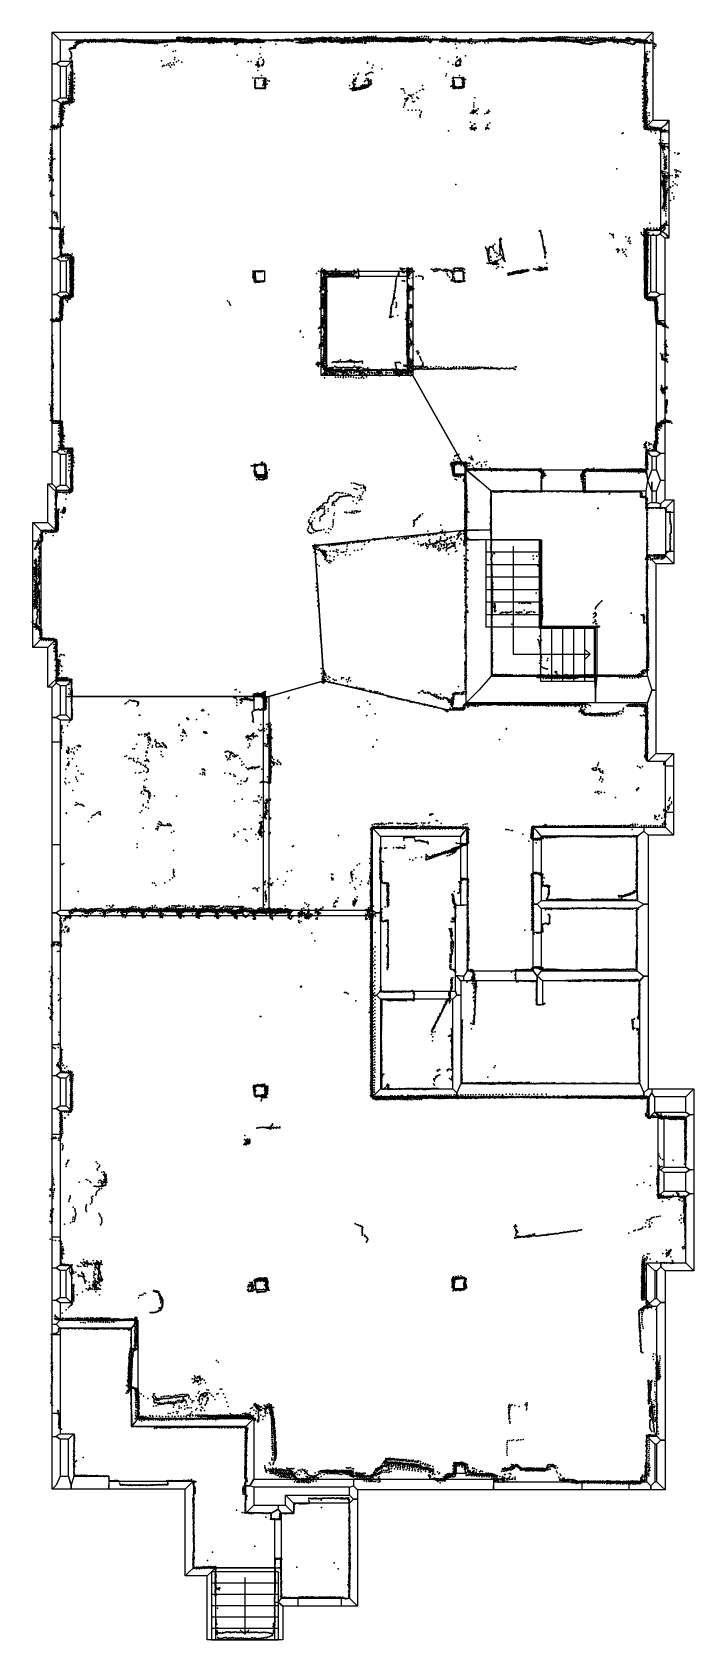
# Model space of a CAD drawing. Extents: x 6875 to 21635, y -14011 to 21863.
import ezdxf

# ---------------------------------------------------------------- set-up
doc = ezdxf.new("R2010")
doc.units = 0
for name, color, linetype in [('DOORS', 7, 'continuous'), ('P', 9, 'continuous'), ('ROOMS', 1, 'continuous'), ('THIN', 4, 'continuous'), ('WALLS', 3, 'continuous'), ('WINDOWS', 6, 'continuous')]:
    doc.layers.add(name, color=color, linetype=linetype)

msp = doc.modelspace()

# ---------------------------------------------------------------- linework, layer by layer
at = {"layer": 'DOORS'}
for points in [[(20900.6, 17550.4), (20900.6, 19310.4), (21080.6, 19310.4), (21080.6, 17550.4), (20900.6, 17550.4)], [(15052.8, 16407.4), (14160.4, 16407.4), (14160.4, 16527.4), (15052.8, 16527.4), (15052.8, 16407.4)], [(19159.2, 11617.6), (18245.2, 11617.6), (18245.2, 12097.6), (19159.2, 12097.6), (19159.2, 11617.6)], [(21192.6, 11152.8), (21192.6, 10272.8), (21012.6, 10272.8), (21012.6, 11152.8), (21192.6, 11152.8)], [(6888.1, 8590.4), (6888.1, 10510.4), (7068.1, 10510.4), (7068.1, 8590.4), (6888.1, 8590.4)], [(21001.2, 4448.1), (21001.2, 5488.1), (21181.2, 5488.1), (21181.2, 4448.1), (21001.2, 4448.1)], [(16578.5, 3757.5), (16578.5, 2957.5), (16438.5, 2957.5), (16438.5, 3757.5), (16578.5, 3757.5)], [(18233, 3849.7), (18233, 3095.7), (18053, 3095.7), (18053, 3849.7), (18233, 3849.7)], [(13245.4, 2267.9), (14356.5, 2267.9), (14356.5, 2147.9), (13245.4, 2147.9), (13245.4, 2267.9)], [(18233, 1781.4), (18233, 996.7), (18053, 996.7), (18053, 1781.4), (18233, 1781.4)], [(16715.9, 916), (17658.3, 916), (17658.3, 696), (16715.9, 696), (16715.9, 916)], [(16196.5, 283.3), (15396.5, 283.3), (15396.5, 463.3), (16196.5, 463.3), (16196.5, 283.3)], [(7322.3, -8959.2), (7322.3, -7197.4), (7502.3, -7197.4), (7502.3, -8959.2), (7322.3, -8959.2)], [(9230.8, -7511.9), (9230.8, -8403.9), (9090.8, -8403.9), (9090.8, -7511.9), (9230.8, -7511.9)], [(19146.7, -10481.8), (20186.7, -10481.8), (20186.7, -10661.8), (19146.7, -10661.8), (19146.7, -10481.8)], [(12290.5, -12199.3), (12290.5, -11326.4), (12430.5, -11326.4), (12430.5, -12199.3), (12290.5, -12199.3)], [(12810.9, -13082.5), (13770.9, -13082.5), (13770.9, -13262.5), (12810.9, -13262.5), (12810.9, -13082.5)]]:
    msp.add_lwpolyline(points, dxfattribs=at)
at = {"layer": 'P'}
for p in [(7808, 21557), (7835, 21570), (7837, 21623), (7840, 21530), (7843, 21569), (7845, 21547), (7850, 21578), (7855, 21564), (7862, 21580), (7864, 21646), (7866, 21657), (7870, 21596), (7873, 21633), (7889, 21627), (7891, 21596), (7894, 21646), (7895, 21657), (7895, 21596), (7909, 21657), (7910, 21618), (7923, 21654), (7926, 21639), (7927, 21665), (7929, 21656), (7937, 21618), (7957, 21630), (7958, 21644), (7961, 21668), (7968, 21669), (7973, 21672), (7993, 21671), (7997, 21626), (8001, 21672), (8004, 21644), (8012, 21665), (8023, 21671), (8023, 21652), (8024, 21684), (8031, 21656), (8047, 21662), (8052, 21672), (8054, 21672), (8055, 21696), (8071, 21673), (8080, 21665), (8082, 21683), (8082, 21671), (8095, 21674), (8101, 21678), (8113, 21641), (8114, 21694), (8129, 21676), (8129, 21672), (8132, 21659), (8134, 21664), (8142, 21636), (8149, 21688), (8154, 21663), (8155, 21675), (8165, 21664), (8166, 21663), (8179, 21700), (8186, 21670), (8191, 21661), (8192, 21657), (8195, 21638), (8196, 21684), (8198, 21669), (8216, 21690), (8217, 21665), (8231, 21675), (8231, 21665), (8243, 21662), (8243, 21646), (8248, 21696), (8249, 21685), (8250, 21663), (8255, 21675), (8264, 21670), (8265, 21664), (8281, 21693), (8287, 21668), (8296, 21695), (8298, 21669), (8298, 21656), (8299, 21642), (8305, 21672), (8310, 21666), (8317, 21684), (8319, 21661), (8331, 21669), (8344, 21668), (8352, 21644), (8353, 21673), (8356, 21672), (8359, 21678), (8365, 21665), (8372, 21646), (8376, 21675), (8397, 21671), (8402, 21695), (8402, 21646), (8403, 21672), (8405, 21653), (8406, 21667), (8417, 21681), (8418, 21678), (8425, 21674), (8430, 21672), (8431, 21645), (8447, 21672), (8449, 21670), (8450, 21703), (8456, 21644), (8462, 21674), (8481, 21662), (8483, 21687), (8490, 21649), (8495, 21681), (8499, 21708), (8503, 21680), (8509, 21641), (8514, 21691), (8526, 21678), (8528, 21659), (8535, 21681), (8546, 21694), (8547, 21657), (8552, 21708), (8552, 21657), (8556, 21652), (8557, 21661), (8561, 21672), (8567, 21665), (8568, 21685), (8573, 21663), (8587, 21666), (8592, 21676), (8600, 21686), (8606, 21675), (8606, 21658), (8607, 21651), (8609, 21699), (8626, 21677), (8632, 21664), (8650, 21666), (8659, 21677), (8659, 21661), (8663, 21694), (8663, 21645), (8665, 21666), (8667, 21675), (8677, 21661), (8682, 21669), (8692, 21670), (8700, 21666), (8705, 21654), (8715, 21692), (8717, 21640), (8724, 21678), (8724, 21666), (8740, 21660), (8757, 21708), (8757, 21674), (8758, 21659), (8762, 21657), (8763, 21682), (8785, 21655), (8788, 21680), (8792, 21669), (8806, 21665), (8811, 21704), (8813, 21669), (8815, 21675), (8822, 21676), (8830, 21662), (8837, 21664), (8843, 21659), (8853, 21680), (8853, 21667), (8858, 21662), (8862, 21667), (8863, 21700), (8878, 21662), (8882, 21710), (8895, 21676), (8901, 21657), (8905, 21676), (8915, 21706), (8918, 21690), (8918, 21644), (8937, 21659), (8948, 21695), (8954, 21694), (8958, 21669), (8962, 21651), (8963, 21664), (8965, 21649), (8966, 21696), (8981, 21696), (8982, 21650), (9004, 21680), (9005, 21645), (9009, 21665), (9013, 21692), (9017, 21643), (9021, 21686), (9025, 21657), (9034, 21632), (9047, 21681), (9049, 21636), (9052, 21689), (9054, 21675), (9067, 21694), (9067, 21644), (9068, 21676), (9072, 21652), (9079, 21679), (9087, 21655), (9097, 21659), (9112, 21700), (9114, 21659), (9114, 21656), (9116, 21680), (9116, 21647), (9121, 21653), (9131, 21687), (9140, 21634), (9147, 21654), (9149, 21684), (9153, 21640), (9156, 21668), (9169, 21639), (9172, 21678), (9178, 21657), (9180, 21685), (9190, 21637), (9211, 21657), (9211, 21654), (9212, 21689), (9216, 21647), (9218, 21686), (9228, 21670), (9228, 21650), (9242, 21655), (9244, 21678), (9244, 21633), (9251, 21675), (9259, 21653), (9271, 21642), (9272, 21674), (9274, 21654), (9276, 21653), (9278, 21666), (9292, 21635), (9306, 21658), (9312, 21652), (9325, 21661), (9330, 21628), (9336, 21650), (9338, 21655), (9348, 21648), (9365, 21624), (9369, 21659), (9370, 21654), (9370, 21640), (9372, 21665), (9384, 21620), (9395, 21651), (9402, 21658), (9402, 21640), (9412, 21625), (9416, 21644), (9421, 21650), (9422, 21635), (9428, 21638), (9433, 21654), (9444, 21626), (9452, 21648), (9463, 21620), (9465, 21643), (9466, 21654), (9481, 21641), (9482, 21670), (9487, 21632), (9493, 21620), (9497, 21652), (9501, 21628), (9510, 21649), (9515, 21660), (9520, 21628), (9530, 21637), (9533, 21620), (9542, 21644), (9546, 21626), (9547, 21657), (9552, 21626), (9563, 21617), (9565, 21628), (9570, 21646), (9571, 21646), (9578, 21660), (9581, 21626), (9591, 21638), (9595, 21613), (9605, 21618), (9605, 21612), (9610, 21646), (9617, 21646), (9626, 21620), (9627, 21648), (9627, 21623), (9629, 21651), (9643, 21633), (9645, 21649), (9654, 21628), (9656, 21644), (9659, 21618), (9664, 21601), (9676, 21649), (9685, 21626), (9686, 21637), (9687, 21642), (9705, 21634), (9706, 21646), (9713, 21626), (9718, 21651), (9719, 21652), (9721, 21648), (9737, 21639), (9740, 21630), (9750, 21646), (9751, 21636), (9767, 21632), (9775, 21652), (9782, 21674), (9782, 21647), (9788, 21657), (9795, 21633), (9803, 21655), (9813, 21655), (9814, 21677), (9820, 21639), (9829, 21658), (9831, 21646), (9837, 21553), (9843, 21659), (9845, 21675), (9845, 21646), (9846, 21641), (9858, 21646), (9874, 21640), (9877, 21672), (9877, 21648), (9882, 21666), (9883, 21574), (9894, 21670), (9898, 21648), (9907, 21677), (9908, 21652), (9924, 21655), (9925, 21649), (9939, 21659), (9940, 21680), (9942, 21658), (9952, 21650), (9953, 21661), (9956, 21646), (9971, 21688), (9971, 21665), (9977, 21653), (9987, 21649), (9988, 21658), (10001, 21659), (10002, 21691), (10003, 21661), (10018, 21653), (10026, 21665), (10034, 21682), (10035, 21658), (10040, 21662), (10060, 21644), (10066, 21679), (10066, 21662), (10080, 21660), (10097, 21684), (10097, 21669), (10098, 21701), (10099, 21733), (10102, 21669), (10110, 21741), (10129, 21665), (10130, 21712), (10130, 21674), (10133, 21702), (10134, 21746), (10147, 21750), (10150, 21659), (10156, 21665), (10161, 21678), (10162, 21736), (10172, 21716), (10174, 21744), (10184, 21654), (10186, 21749), (10193, 21740), (10193, 21682), (10194, 21662), (10196, 21658), (10203, 21736), (10204, 21686), (10208, 21661), (10210, 21738), (10224, 21688), (10228, 21743), (10235, 21652), (10236, 21671), (10243, 21703), (10247, 21655), (10251, 21748), (10256, 21686), (10258, 21733), (10274, 21650), (10278, 21680), (10282, 21734), (10284, 21712), (10286, 21651), (10288, 21677), (10289, 21728), (10293, 21738), (10298, 21652), (10301, 21717), (10307, 21734), (10307, 21719), (10319, 21667), (10321, 21733), (10321, 21686), (10321, 21655), (10324, 21665), (10330, 21743), (10331, 21708), (10337, 21640), (10350, 21660), (10352, 21733), (10353, 21751), (10356, 21708), (10359, 21718), (10361, 21642), (10365, 21688), (10366, 21750), (10373, 21644), (10375, 21711), (10383, 21673), (10383, 21655), (10384, 21731), (10386, 21642), (10394, 21744), (10398, 21644), (10399, 21714), (10412, 21685), (10415, 21718), (10416, 21690), (10417, 21712), (10420, 21739), (10421, 21708), (10426, 21628), (10434, 21730), (10441, 21643), (10446, 21644), (10448, 21688), (10454, 21693), (10462, 21717), (10465, 21707), (10470, 21643), (10476, 21696), (10477, 21706), (10478, 21683), (10481, 21647), (10486, 21715), (10487, 21717), (10491, 21654), (10499, 21690), (10499, 21651), (10509, 21710), (10510, 21725), (10510, 21702), (10511, 21693), (10517, 21643), (10529, 21643), (10533, 21680), (10535, 21717), (10543, 21722), (10543, 21696), (10544, 21688), (10550, 21719), (10554, 21667), (10554, 21637), (10557, 21655), (10559, 21723), (10572, 21718), (10574, 21728), (10574, 21650), (10576, 21701), (10577, 21708), (10586, 21696), (10587, 21704), (10591, 21682), (10596, 21716), (10598, 21675), (10599, 21705), (10607, 21694), (10611, 21640), (10619, 21727), (10630, 21698), (10633, 21687), (10634, 21643), (10639, 21690), (10644, 21716), (10644, 21704), (10651, 21639), (10656, 21717), (10657, 21647), (10669, 21641), (10671, 21723), (10671, 21694), (10672, 21694), (10673, 21701), (10673, 21683), (10685, 21715), (10687, 21675), (10692, 21643), (10700, 21644), (10702, 21719), (10704, 21710), (10714, 21650), (10715, 21674), (10718, 21696), (10722, 21670), (10724, 21726), (10726, 21648), (10734, 21715), (10736, 21708), (10737, 21649), (10759, 21664), (10759, 21658), (10760, 21690), (10761, 21700), (10764, 21702), (10768, 21708), (10769, 21724), (10783, 21651), (10796, 21699), (10796, 21638), (10801, 21712), (10803, 21690), (10808, 21630), (10814, 21721), (10817, 21660), (10821, 21611), (10826, 21689), (10831, 21628), (10835, 21731), (10839, 21663), (10842, 21722), (10842, 21626), (10850, 21677), (10853, 21631), (10856, 21726), (10860, 21696), (10867, 21728), (10874, 21644), (10882, 21734), (10888, 21627), (10891, 21696), (10892, 21680), (10897, 21734), (10897, 21657), (10899, 21722), (10907, 21685), (10919, 21656), (10923, 21620), (10931, 21711), (10932, 21716), (10935, 21684), (10939, 21740), (10944, 21636), (10955, 21654), (10962, 21706), (10972, 21705), (10975, 21662), (10986, 21725), (10990, 21634), (10995, 21711), (10998, 21661), (11010, 21659), (11014, 21712), (11024, 21635), (11026, 21707), (11033, 21663), (11044, 21642), (11060, 21715), (11067, 21644), (11068, 21667), (11080, 21634), (11085, 21699), (11090, 21665), (11091, 21635), (11094, 21723), (11101, 21675), (11124, 21683), (11125, 21654), (11126, 21718), (11136, 21675), (11158, 21718), (11170, 21672), (11171, 21655), (11186, 21722), (11190, 21711), (11204, 21658), (11205, 21649), (11222, 21709), (11227, 21664), (11228, 21639), (11239, 21695), (11240, 21660), (11249, 21673), (11250, 21654), (11254, 21703), (11261, 21670), (11277, 21683), (11278, 21693), (11283, 21660), (11288, 21714), (11288, 21707), (11306, 21659), (11307, 21671), (11307, 21649), (11323, 21722), (11323, 21667), (11329, 21662), (11332, 21711), (11339, 21670), (11342, 21648), (11353, 21663), (11356, 21721), (11364, 21671), (11364, 21657), (11366, 21691), (11375, 21709), (11375, 21684), (11375, 21653), (11387, 21715), (11391, 21597), (11398, 21636), (11404, 21609), (11405, 21706), (11406, 21673), (11407, 21680), (11416, 21713), (11418, 21697), (11425, 21590), (11430, 21641), (11438, 21677), (11440, 21609), (11442, 21648), (11445, 21716), (11451, 21699), (11451, 21656), (11454, 21643), (11460, 21706), (11465, 21628), (11470, 21675), (11476, 21671), (11478, 21635), (11479, 21654), (11485, 21705), (11490, 21652), (11491, 21703), (11491, 21665), (11501, 21709), (11502, 21653), (11506, 21684), (11509, 21678), (11511, 21631), (11520, 21714), (11526, 21659), (11536, 21651), (11537, 21644), (11539, 21687), (11542, 21685), (11545, 21702), (11550, 21657), (11551, 21708), (11559, 21643), (11562, 21663), (11570, 21636), (11571, 21650), (11574, 21664), (11584, 21705), (11586, 21705), (11593, 21634), (11597, 21676), (11601, 21676), (11607, 21646), (11612, 21651), (11613, 21676), (11617, 21700), (11634, 21662), (11637, 21677), (11640, 21678), (11645, 21659), (11649, 21697), (11652, 21638), (11655, 21652), (11668, 21672), (11668, 21657), (11677, 21640), (11679, 21679), (11680, 21685), (11693, 21662), (11698, 21632), (11707, 21669), (11710, 21686), (11712, 21682), (11718, 21668), (11724, 21643), (11740, 21693), (11742, 21661), (11745, 21677), (11748, 21641), (11749, 21668), (11753, 21659), (11757, 21682), (11767, 21623), (11777, 21660), (11778, 21620), (11782, 21691), (11789, 21654), (11794, 21683), (11798, 21662), (11804, 21680), (11808, 21641), (11817, 21699), (11821, 21679), (11831, 21676), (11833, 21645), (11837, 21681), (11839, 21685), (11849, 21655), (11853, 21707), (11854, 21668), (11868, 21672), (11869, 21641), (11874, 21690), (11881, 21673), (11884, 21675), (11888, 21708), (11893, 21640), (11894, 21676), (11905, 21635), (11915, 21663), (11917, 21634), (11922, 21712), (11925, 21674), (11926, 21654), (11939, 21658), (11943, 21701), (11950, 21647), (11951, 21692), (11952, 21630), (11957, 21679), (11964, 21655), (11966, 21665), (11973, 21645), (11974, 21689), (11979, 21640), (11989, 21682), (11990, 21653), (11992, 21664), (12005, 21679), (12006, 21641), (12018, 21664), (12018, 21639), (12029, 21680), (12030, 21656), (12031, 21659), (12031, 21640), (12042, 21637), (12055, 21668), (12065, 21682), (12090, 21668), (12096, 21685), (12144, 21677), (12151, 21675), (12169, 21683), (12190, 21672), (12215, 21677), (12236, 21686), (12256, 21674), (12262, 21692), (12293, 21671), (12296, 21693), (12311, 21594), (12326, 21671), (12329, 21693), (12356, 21696), (12358, 21672), (12386, 21675), (12398, 21690), (12428, 21668), (12455, 21671), (12461, 21691), (12486, 21672), (12493, 21691), (12530, 21686), (12533, 21703), (12538, 21679), (12554, 21667), (12558, 21690), (12568, 21700), (12573, 21680), (12576, 21698), (12582, 21669), (12605, 21668), (12607, 21705), (12607, 21698), (12609, 21672), (12648, 21689), (12648, 21687), (12653, 21660), (12674, 21693), (12676, 21659), (12684, 21687), (12688, 21655), (12705, 21682), (12734, 21725), (12745, 21691), (12761, 21636), (12769, 21719), (12784, 21698), (12791, 21633), (12799, 21704), (12808, 21634), (12827, 21641), (12827, 21638), (12828, 21686), (12829, 21720), (12845, 21639), (12847, 21620), (12855, 21659), (12862, 21640), (12865, 21719), (12881, 21643), (12882, 21623), (12891, 21658), (12897, 21705), (12898, 21643), (12914, 21621), (12929, 21640), (12931, 21621), (12933, 21705), (12950, 21626), (12952, 21718), (12958, 21655), (12968, 21625), (12975, 21715), (12984, 21643), (12984, 21625), (12997, 21739), (13004, 21627), (13011, 21657), (13014, 21723), (13021, 21628), (13031, 21660), (13032, 21731), (13038, 21627), (13049, 21659), (13052, 21725), (13062, 21653), (13071, 21735), (13077, 21631), (13081, 21704), (13083, 21656), (13094, 21631), (13099, 21655), (13102, 21722), (13105, 21622), (13122, 21712), (13122, 21620), (13125, 21663), (13139, 21721), (13152, 21674), (13159, 21644), (13174, 21712), (13181, 21649), (13187, 21672), (13197, 21712), (13208, 21673), (13219, 21727), (13223, 21668), (13225, 21657), (13237, 21715), (13242, 21656), (13254, 21682), (13259, 21715), (13261, 21738), (13264, 21671), (13275, 21649), (13292, 21681), (13297, 21724), (13298, 21734), (13302, 21670), (13303, 21705), (13315, 21720), (13324, 21672), (13336, 21651), (13341, 21715), (13344, 21752), (13347, 21676), (13351, 21716), (13366, 21675), (13369, 21645), (13380, 21745), (13381, 21719), (13386, 21641), (13388, 21676), (13389, 21711), (13408, 21644), (13414, 21736), (13423, 21718), (13427, 21711), (13428, 21675), (13431, 21646), (13444, 21670), (13452, 21733), (13464, 21717), (13471, 21722), (13478, 21689), (13486, 21670), (13496, 21651), (13497, 21745), (13502, 21664), (13504, 21723), (13512, 21725), (13513, 21645), (13528, 21669), (13533, 21650), (13535, 21646), (13538, 21750), (13547, 21717), (13552, 21727), (13552, 21672), (13552, 21643), (13571, 21735), (13572, 21641), (13584, 21683), (13597, 21674), (13599, 21648), (13608, 21730), (13616, 21670), (13625, 21715), (13628, 21654), (13645, 21677), (13648, 21651), (13653, 21741), (13658, 21686), (13667, 21648), (13671, 21680), (13673, 21730), (13685, 21644), (13691, 21700), (13693, 21679), (13694, 21742), (13707, 21644), (13728, 21731), (13729, 21670), (13741, 21659), (13747, 21699), (13749, 21639), (13750, 21724), (13756, 21624), (13762, 21718), (13765, 21701), (13765, 21693), (13765, 21624), (13773, 21618), (13775, 21645), (13779, 21647), (13785, 21660), (13794, 21712), (13795, 21616), (13801, 21716), (13808, 21654), (13817, 21708), (13822, 21653), (13829, 21626), (13834, 21687), (13841, 21744), (13841, 21703), (13842, 21717), (13851, 21677), (13853, 21627), (13856, 21654), (13869, 21716), (13870, 21672), (13876, 21734), (13890, 21663), (13891, 21731), (13900, 21625), (13910, 21658), (13917, 21734), (13917, 21702), (13922, 21632), (13927, 21628), (13931, 21730), (13937, 21661), (13941, 21695), (13950, 21677), (13954, 21630), (13963, 21661), (13964, 21743), (13971, 21727), (13971, 21682), (13981, 21689), (13990, 21662), (14001, 21627), (14017, 21663), (14018, 21691), (14020, 21741), (14025, 21626), (14043, 21663), (14050, 21695), (14051, 21751), (14054, 21728), (14056, 21693), (14065, 21638), (14067, 21662), (14077, 21708), (14090, 21713), (14093, 21723), (14093, 21640), (14096, 21664), (14109, 21712), (14116, 21637), (14122, 21663), (14138, 21720), (14138, 21633), (14141, 21734), (14147, 21667), (14152, 21724), (14152, 21704), (14165, 21633), (14172, 21722), (14177, 21663), (14178, 21725), (14185, 21734), (14192, 21633), (14200, 21659), (14208, 21718), (14212, 21653), (14213, 21740), (14221, 21742), (14223, 21655), (14225, 21733), (14237, 21624), (14243, 21716), (14244, 21649), (14253, 21706), (14264, 21728), (14265, 21687), (14268, 21760), (14270, 21735), (14270, 21677), (14275, 21716), (14285, 21733), (14285, 21618), (14286, 21704), (14295, 21645), (14298, 21741), (14303, 21750), (14303, 21694), (14305, 21723), (14305, 21719), (14306, 21721), (14308, 21651), (14313, 21666), (14315, 21619), (14320, 21724), (14323, 21711), (14329, 21741), (14333, 21731), (14340, 21657), (14343, 21725), (14343, 21660), (14344, 21738), (14352, 21730), (14356, 21763), (14368, 21730), (14370, 21749), (14375, 21662), (14380, 21725), (14387, 21715), (14393, 21739), (14394, 21739), (14396, 21654), (14397, 21761), (14403, 21644), (14417, 21732), (14425, 21737), (14433, 21729), (14434, 21662), (14436, 21724), (14442, 21764), (14442, 21687), (14456, 21734), (14461, 21729), (14463, 21661), (14470, 21718), (14470, 21696), (14488, 21656), (14489, 21767), (14490, 21733), (14491, 21743), (14495, 21733), (14499, 21699), (14511, 21724), (14524, 21726), (14527, 21700), (14530, 21743), (14531, 21737), (14531, 21665), (14538, 21775), (14538, 21728), (14555, 21696), (14561, 21664), (14571, 21733), (14571, 21678), (14572, 21724), (14580, 21655), (14581, 21688), (14583, 21728), (14589, 21660), (14602, 21720), (14610, 21684), (14610, 21678), (14612, 21723), (14618, 21661), (14628, 21729), (14629, 21667), (14637, 21668), (14640, 21683), (14645, 21655), (14646, 21737), (14646, 21725), (14660, 21726), (14662, 21666), (14666, 21687), (14672, 21651), (14675, 21725), (14683, 21658), (14689, 21726), (14697, 21719), (14697, 21676), (14700, 21650), (14701, 21731), (14718, 21725), (14725, 21664), (14726, 21721), (14730, 21667), (14741, 21683), (14747, 21725), (14753, 21714), (14757, 21662), (14759, 21661), (14760, 21732), (14774, 21729), (14782, 21714), (14786, 21661), (14789, 21726), (14803, 21727), (14811, 21713), (14815, 21657), (14817, 21727), (14827, 21707), (14829, 21665), (14838, 21700), (14842, 21657), (14847, 21723), (14854, 21676), (14859, 21698), (14861, 21724), (14861, 21662), (14866, 21692), (14870, 21650), (14871, 21699), (14875, 21725), (14888, 21725), (14893, 21688), (14898, 21664), (14899, 21700), (14901, 21669), (14904, 21717), (14904, 21675), (14923, 21704), (14926, 21657), (14928, 21666), (14930, 21668), (14939, 21701), (14946, 21719), (14953, 21710), (14957, 21679), (14958, 21654), (14962, 21711), (14981, 21708), (14983, 21656), (14986, 21717), (14989, 21740), (14998, 21656), (15006, 21702), (15010, 21706), (15012, 21674), (15012, 21663), (15013, 21720), (15023, 21726), (15025, 21746), (15033, 21701), (15039, 21711), (15040, 21660), (15042, 21661), (15044, 21707), (15050, 21676), (15062, 21753), (15068, 21721), (15070, 21708), (15070, 21664), (15075, 21697), (15077, 21658), (15083, 21709), (15093, 21679), (15094, 21714), (15097, 21717), (15098, 21665), (15099, 21751), (15106, 21717), (15111, 21655), (15113, 21700), (15118, 21670), (15123, 21705), (15125, 21659), (15134, 21710), (15138, 21744), (15149, 21655), (15153, 21706), (15154, 21658), (15175, 21707), (15176, 21744), (15179, 21699), (15181, 21705), (15184, 21667), (15186, 21654), (15201, 21705), (15210, 21707), (15210, 21653), (15213, 21667), (15214, 21735), (15216, 21728), (15228, 21655), (15236, 21715), (15242, 21674), (15243, 21698), (15250, 21710), (15251, 21736), (15252, 21737), (15254, 21713), (15268, 21654), (15271, 21670), (15277, 21701), (15279, 21701), (15288, 21713), (15290, 21727), (15298, 21718), (15299, 21670), (15303, 21650), (15305, 21743), (15313, 21727), (15314, 21708), (15321, 21646), (15325, 21731), (15327, 21665), (15337, 21712), (15348, 21652), (15350, 21715), (15352, 21741), (15356, 21664), (15358, 21722), (15363, 21734), (15363, 21647), (15375, 21708), (15383, 21653), (15396, 21707), (15397, 21746), (15398, 21736), (15401, 21707), (15412, 21711), (15412, 21657), (15414, 21698), (15431, 21660), (15437, 21729), (15437, 21715), (15438, 21706), (15441, 21654), (15445, 21662), (15451, 21705), (15461, 21728), (15467, 21761), (15468, 21709), (15471, 21662), (15473, 21734), (15476, 21702), (15490, 21712), (15500, 21659), (15508, 21747), (15509, 21725), (15512, 21705), (15517, 21760), (15525, 21698), (15529, 21665), (15537, 21698), (15548, 21712), (15555, 21721), (15558, 21663), (15566, 21690), (15569, 21763), (15571, 21714), (15584, 21717), (15588, 21663), (15592, 21682), (15604, 21683), (15609, 21726), (15609, 21708), (15616, 21661), (15622, 21698), (15625, 21770), (15646, 21700), (15656, 21720), (15660, 21687), (15663, 21700), (15672, 21765), (15684, 21673), (15689, 21675), (15697, 21672), (15706, 21719), (15720, 21760), (15722, 21651), (15747, 21634), (15755, 21715), (15758, 21634), (15762, 21658), (15770, 21646), (15774, 21661), (15780, 21659), (15801, 21696), (15804, 21713), (15808, 21690), (15812, 21706), (15825, 21689), (15837, 21696), (15860, 21697), (15884, 21707), (15896, 21702), (15908, 21699), (15932, 21700), (15943, 21699), (15967, 21697), (15969, 21655), (15979, 21701), (15991, 21700), (15996, 21681), (16000, 21656), (16014, 21702), (16017, 21674), (16023, 21723), (16023, 21645), (16025, 21705), (16032, 21662), (16038, 21763), (16040, 21654), (16042, 21677), (16049, 21704), (16061, 21661), (16062, 21701), (16062, 21660), (16072, 21689), (16073, 21718), (16073, 21700), (16082, 21751), (16083, 21665), (16091, 21681), (16092, 21661), (16097, 21701), (16098, 21652), (16111, 21664), (16119, 21731), (16121, 21711), (16121, 21701), (16121, 21657), (16123, 21684), (16129, 21671), (16132, 21684), (16132, 21680), (16133, 21645), (16149, 21651), (16151, 21676), (16155, 21709), (16155, 21683), (16157, 21695), (16165, 21640), (16167, 21688), (16179, 21716), (16180, 21651), (16183, 21669), (16183, 21660), (16189, 21674), (16193, 21714), (16201, 21680), (16206, 21705), (16214, 21697), (16215, 21681), (16215, 21665), (16215, 21663), (16220, 21700), (16221, 21705), (16226, 21679), (16238, 21665), (16239, 21694), (16244, 21659), (16249, 21694), (16252, 21698), (16258, 21671), (16260, 21678), (16262, 21681), (16263, 21684), (16264, 21645), (16266, 21710), (16274, 21656), (16282, 21701), (16285, 21669), (16296, 21675), (16296, 21672), (16306, 21661), (16308, 21670), (16311, 21650), (16313, 21702), (16319, 21669), (16321, 21596), (16331, 21721), (16332, 21653), (16334, 21670), (16337, 21661), (16341, 21653), (16342, 21694), (16360, 21651), (16366, 21656), (16369, 21683), (16371, 21658), (16388, 21648), (16393, 21644), (16400, 21653), (16417, 21624), (16422, 21655), (16450, 21651), (16472, 21652), (16493, 21655), (16522, 21648), (16523, 21656), (16543, 21651), (16559, 21668), (16581, 21659), (16597, 21651), (16600, 21635), (16607, 21654), (16629, 21619), (16636, 21709), (16636, 21647), (16645, 21662), (16670, 21659), (16672, 21714), (16681, 21613), (16702, 21647), (16711, 21648), (16749, 21642), (16755, 21617), (16768, 21645), (16787, 21647), (16806, 21650), (16843, 21654), (16861, 21664), (16866, 21651), (16878, 21672), (16880, 21660), (16883, 21678), (16894, 21684), (16909, 21686), (16917, 21683), (16918, 21662), (16922, 21663), (16933, 21679), (16940, 21674), (16940, 21660), (16947, 21683), (16954, 21666), (16959, 21672), (16972, 21670), (16975, 21683), (16975, 21657), (16976, 21624), (16984, 21688), (16992, 21669), (16994, 21670), (17003, 21686), (17006, 21675), (17006, 21671), (17009, 21664), (17018, 21689), (17019, 21689), (17025, 21671), (17028, 21692), (17029, 21671), (17030, 21686), (17031, 21693), (17043, 21664), (17046, 21623), (17048, 21696), (17052, 21690), (17052, 21666), (17058, 21700), (17058, 21695), (17062, 21681), (17063, 21699), (17067, 21686), (17068, 21711), (17075, 21659), (17081, 21673), (17085, 21690), (17089, 21707), (17090, 21698), (17098, 21692), (17103, 21702), (17107, 21668), (17108, 21660), (17109, 21659), (17118, 21698), (17120, 21709), (17121, 21695), (17122, 21683), (17123, 21672), (17132, 21656), (17133, 21700), (17143, 21662), (17148, 21704), (17155, 21678), (17156, 21697), (17157, 21694), (17162, 21703), (17173, 21680), (17178, 21706), (17181, 21671), (17186, 21695), (17191, 21699), (17191, 21680), (17197, 21692), (17197, 21663), (17208, 21709), (17210, 21679), (17218, 21678), (17220, 21688), (17227, 21702), (17228, 21667), (17232, 21697), (17240, 21690), (17245, 21680), (17248, 21700), (17249, 21704), (17249, 21673), (17255, 21684), (17260, 21665), (17262, 21704), (17262, 21682), (17266, 21673), (17268, 21711), (17278, 21696), (17280, 21709), (17280, 21708), (17286, 21677), (17287, 21682), (17288, 21669), (17291, 21691), (17295, 21708), (17309, 21718), (17314, 21702), (17315, 21700), (17316, 21678), (17317, 21670), (17321, 21724), (17321, 21700), (17336, 21700), (17341, 21695), (17342, 21722), (17347, 21658), (17351, 21670), (17358, 21721), (17362, 21693), (17366, 21681), (17367, 21653), (17373, 21728), (17375, 21708), (17381, 21676), (17383, 21656), (17386, 21678), (17391, 21680), (17394, 21715), (17396, 21700), (17398, 21678), (17400, 21682), (17406, 21725), (17412, 21691), (17420, 21687), (17422, 21651), (17429, 21691), (17430, 21714), (17438, 21651), (17440, 21713), (17447, 21681), (17449, 21689), (17454, 21678), (17465, 21701), (17469, 21656), (17472, 21705), (17473, 21674), (17480, 21685), (17492, 21669), (17501, 21698), (17504, 21706), (17505, 21673), (17506, 21688), (17507, 21647), (17508, 21671), (17519, 21678), (17522, 21675), (17530, 21693), (17533, 21683), (17536, 21706), (17537, 21699), (17537, 21652), (17541, 21682), (17560, 21690), (17563, 21689), (17569, 21698), (17569, 21656), (17572, 21686), (17576, 21686), (17584, 21680), (17584, 21658), (17592, 21686), (17598, 21702), (17598, 21683), (17609, 21687), (17610, 21642), (17624, 21686), (17627, 21706), (17631, 21673), (17632, 21691), (17634, 21674), (17636, 21652), (17656, 21684), (17663, 21695), (17664, 21678), (17666, 21654), (17679, 21660), (17684, 21669), (17688, 21682), (17694, 21694), (17694, 21681), (17701, 21676), (17702, 21666), (17727, 21684), (17733, 21648), (17734, 21661), (17749, 21664), (17757, 21686), (17758, 21719), (17760, 21651), (17776, 21670), (17789, 21684), (17790, 21712), (17794, 21647), (17804, 21738), (17807, 21669), (17819, 21688), (17826, 21660), (17838, 21723), (17849, 21691), (17849, 21657), (17853, 21735), (17854, 21663), (17870, 21661), (17880, 21695), (17881, 21667), (17885, 21728), (17894, 21672), (17896, 21654), (17902, 21733), (17909, 21705), (17909, 21658), (17919, 21682), (17934, 21732), (17941, 21705), (17948, 21682), (17952, 21728), (17966, 21673), (17971, 21702), (17980, 21674), (17982, 21738), (17993, 21677), (18000, 21729), (18003, 21692), (18016, 21693), (18017, 21676), (18030, 21743), (18032, 21691), (18034, 21719), (18035, 21686), (18040, 21701), (18045, 21688), (18048, 21733), (18050, 21668), (18065, 21693), (18073, 21688), (18074, 21676), (18078, 21737), (18078, 21701), (18086, 21683), (18087, 21690), (18088, 21679), (18096, 21682), (18097, 21714), (18100, 21705), (18100, 21691), (18106, 21689), (18118, 21704), (18118, 21682), (18122, 21684), (18124, 21690), (18127, 21671), (18129, 21723), (18130, 21688), (18137, 21704), (18141, 21694), (18144, 21711), (18145, 21716), (18148, 21694), (18155, 21684), (18158, 21687), (18158, 21670), (18167, 21693), (18170, 21701), (18176, 21716), (18185, 21687), (18186, 21714), (18186, 21683), (18190, 21662), (18193, 21738), (18198, 21704), (18208, 21699), (18212, 21685), (18217, 21673), (18220, 21662), (18225, 21719), (18225, 21712), (18229, 21695), (18241, 21741), (18242, 21680), (18242, 21674), (18250, 21696), (18250, 21662), (18251, 21720), (18254, 21683), (18257, 21672), (18269, 21716), (18273, 21723), (18281, 21661), (18284, 21711), (18284, 21673), (18289, 21733), (18301, 21705), (18309, 21678), (18311, 21661), (18317, 21701), (18321, 21721), (18333, 21717), (18336, 21733), (18336, 21679), (18339, 21664), (18354, 21717), (18360, 21687), (18368, 21680), (18369, 21722), (18376, 21696), (18383, 21696), (18385, 21734), (18387, 21684), (18391, 21711), (18396, 21706), (18399, 21686), (18410, 21708), (18412, 21686), (18417, 21729), (18428, 21708), (18431, 21670), (18433, 21739), (18433, 21710), (18434, 21702), (18448, 21696), (18458, 21700), (18458, 21667), (18465, 21732), (18466, 21722), (18477, 21687), (18481, 21739), (18483, 21669), (18488, 21697), (18492, 21725), (18493, 21672), (18502, 21688), (18503, 21714), (18512, 21739), (18517, 21680), (18519, 21697), (18529, 21737), (18548, 21655), (18549, 21704), (18558, 21669), (18560, 21750), (18569, 21677), (18577, 21747), (18580, 21703), (18591, 21703), (18596, 21671), (18608, 21758), (18610, 21712), (18620, 21676), (18625, 21751), (18625, 21665), (18639, 21720), (18642, 21696), (18646, 21673), (18650, 21669), (18656, 21759), (18670, 21717), (18671, 21672), (18672, 21750), (18675, 21670), (18697, 21667), (18699, 21677), (18700, 21718), (18705, 21758), (18720, 21749), (18721, 21669), (18724, 21679), (18730, 21717), (18746, 21667), (18752, 21756), (18759, 21661), (18761, 21717), (18770, 21747), (18772, 21657), (18785, 21655), (18790, 21709), (18796, 21665), (18801, 21762), (18817, 21743), (18820, 21666), (18821, 21701), (18832, 21668), (18846, 21655), (18848, 21754), (18851, 21693), (18866, 21737), (18870, 21660), (18882, 21682), (18895, 21654), (18897, 21743), (18912, 21666), (18913, 21745), (18919, 21657), (18929, 21684), (18931, 21654), (18942, 21650), (18944, 21647), (18945, 21739), (18947, 21676), (18961, 21745), (18963, 21659), (18969, 21640), (18972, 21646), (18979, 21682), (18987, 21658), (18992, 21725), (18993, 21651), (18999, 21662), (19002, 21651), (19007, 21702), (19007, 21681), (19010, 21743), (19016, 21644), (19033, 21658), (19036, 21703), (19041, 21667), (19041, 21639), (19058, 21742), (19062, 21653), (19065, 21642), (19077, 21641), (19080, 21693), (19087, 21680), (19089, 21644), (19089, 21635), (19091, 21642), (19105, 21742), (19108, 21648), (19113, 21622), (19114, 21681), (19115, 21699), (19121, 21629), (19133, 21632), (19137, 21654), (19137, 21622), (19139, 21696), (19144, 21681), (19151, 21623), (19154, 21738), (19161, 21608), (19164, 21692), (19173, 21608), (19182, 21642), (19185, 21698), (19185, 21634), (19197, 21619), (19198, 21672), (19202, 21734), (19208, 21599), (19210, 21665), (19213, 21656), (19228, 21673), (19232, 21716), (19232, 21606), (19243, 21683), (19249, 21719), (19253, 21671), (19255, 21607), (19271, 21667), (19274, 21698), (19279, 21594), (19281, 21749), (19295, 21680), (19297, 21725), (19303, 21604), (19304, 21669), (19305, 21706), (19312, 21590), (19313, 21670), (19316, 21617), (19327, 21612), (19330, 21757), (19336, 21700), (19336, 21593), (19345, 21718), (19352, 21622), (19360, 21589), (19361, 21684), (19365, 21629), (19366, 21694), (19375, 21609), (19378, 21759), (19380, 21675), (19393, 21734), (19394, 21688), (19399, 21616), (19405, 21670), (19412, 21622), (19414, 21684), (19424, 21629), (19425, 21752), (19426, 21679), (19442, 21744), (19442, 21674), (19448, 21628), (19454, 21692), (19454, 21678), (19471, 21672), (19473, 21745), (19473, 21625), (19482, 21687), (19487, 21696), (19489, 21726), (19495, 21624), (19498, 21642), (19507, 21625), (19514, 21680), (19518, 21695), (19521, 21732), (19524, 21647), (19533, 21637), (19537, 21728), (19548, 21706), (19548, 21651), (19558, 21640), (19561, 21648), (19563, 21692), (19568, 21723), (19581, 21719), (19585, 21731), (19586, 21650), (19587, 21685), (19598, 21650), (19609, 21645), (19612, 21723), (19616, 21730), (19620, 21685), (19633, 21731), (19637, 21666), (19642, 21718), (19645, 21648), (19651, 21670), (19658, 21647), (19663, 21691), (19665, 21676), (19670, 21701), (19677, 21680), (19681, 21732), (19690, 21676), (19702, 21707), (19714, 21674), (19730, 21735), (19731, 21694), (19738, 21665), (19751, 21667), (19762, 21696), (19777, 21670), (19778, 21733), (19794, 21708), (19800, 21728), (19801, 21666), (19810, 21717), (19815, 21671), (19822, 21712), (19825, 21708), (19828, 21749), (19837, 21656), (19849, 21712), (19852, 21675), (19855, 21703), (19857, 21633), (19864, 21665), (19876, 21750), (19881, 21687), (19885, 21699), (19885, 21644), (19896, 21693), (19899, 21649), (19903, 21672), (19918, 21709), (19926, 21649), (19929, 21618), (19944, 21628), (19947, 21700), (19952, 21677), (19952, 21653), (19977, 21691), (19978, 21653), (19982, 21672), (20004, 21650), (20010, 21705), (20011, 21637), (20018, 21654), (20021, 21673), (20038, 21695), (20043, 21649), (20056, 21649), (20062, 21675), (20068, 21642), (20070, 21692), (20094, 21642), (20095, 21669), (20102, 21701), (20125, 21728), (20128, 21666), (20129, 21626), (20138, 21729), (20141, 21627), (20148, 21717), (20153, 21618), (20161, 21661), (20169, 21705), (20171, 21741), (20177, 21609), (20190, 21609), (20202, 21660), (20203, 21736), (20204, 21701), (20219, 21614), (20227, 21606), (20230, 21720), (20243, 21700), (20253, 21594), (20260, 21711), (20265, 21590), (20270, 21690), (20280, 21594), (20287, 21674), (20290, 21706), (20292, 21593), (20306, 21623), (20306, 21595), (20315, 21680), (20321, 21700), (20328, 21616), (20331, 21650), (20332, 21676), (20354, 21704), (20363, 21658), (20364, 21668), (20366, 21639), (20383, 21699), (20384, 21639), (20385, 21670), (20410, 21670), (20414, 21644), (20415, 21660), (20418, 21708), (20419, 21629), (20432, 21627), (20434, 21654), (20440, 21661), (20446, 21648), (20447, 21700), (20458, 21660), (20462, 21630), (20467, 21662), (20468, 21640), (20474, 21679), (20475, 21625), (20478, 21654), (20503, 21671), (20505, 21675), (20505, 21650), (20510, 21636), (20522, 21608), (20528, 21648), (20533, 21624), (20535, 21650), (20551, 21649), (20563, 21679), (20563, 21624), (20575, 21620), (20576, 21649), (20580, 21648), (20598, 21672), (20602, 21630), (20604, 21638), (20608, 21622), (20631, 21629), (20638, 21613), (20644, 21634), (20653, 21639), (20657, 21630), (20665, 21618), (20674, 21689), (20677, 21625), (20695, 21673), (20714, 21620), (20749, 21611), (20760, 21546), (20767, 21594), (20788, 21551), (20790, 21588), (7697, 21478), (7710, 21493), (7713, 21481), (7714, 21169), (7718, 21442), (7719, 21269), (7725, 21503), (7733, 21281), (7734, 21488), (7737, 21419), (7741, 21266), (7745, 21401), (7745, 21379), (7745, 21294), (7747, 21510), (7750, 21388), (7750, 21311), (7751, 21226), (7752, 21353), (7752, 21331), (7756, 21494), (7757, 21234), (7764, 21198), (7771, 21515), (7771, 21173), (7772, 21204), (7781, 21498), (7792, 21522), (7807, 21503), (7818, 21523), (7831, 21506), (9759, 21220), (9953, 21177), (10022, 21430), (10025, 21182), (10047, 21254), (10060, 21301), (10069, 21450), (10096, 21199), (10142, 21232), (10212, 21196), (11447, 21353), (11692, 21206), (11763, 21210), (11898, 21190), (11918, 21172), (11920, 21205), (11933, 21266), (11956, 21382), (11972, 21519), (11987, 21296), (12025, 21231), (12026, 21251), (12035, 21177), (12037, 21222), (12041, 21196), (14358, 21194), (14358, 21173), (15968, 21280), (16154, 21199), (16324, 21179), (16331, 21196), (16340, 21507), (16347, 21298), (16356, 21309), (16362, 21221), (16383, 21244), (16401, 21230), (16414, 21218), (16416, 21237), (16421, 21272), (16422, 21190), (16422, 21170), (16433, 21244), (16436, 21220), (16437, 21198), (16541, 21335), (20534, 21271), (20536, 21297), (20538, 21325), (20541, 21189), (20543, 21360), (20545, 21241), (20552, 21231), (20557, 21167), (20559, 21242), (20560, 21317), (20562, 21296), (20564, 21274), (20567, 21191), (20568, 21393), (20570, 21359), (20570, 21212), (20574, 21295), (20575, 21371), (20575, 21320), (20581, 21349), (20592, 21266), (20593, 21279), (20595, 21432), (20601, 21373), (20610, 21199), (20612, 21238), (20627, 21270), (20629, 21234), (20647, 21423), (20760, 21509), (7687, 20855), (7697, 20906), (7727, 20946), (7731, 21087), (7732, 20973), (7734, 20820), (7735, 21125), (7737, 20869), (7739, 20895), (7740, 20905), (7742, 20857), (7743, 20932), (7752, 21054), (7758, 20848), (7761, 21109), (7766, 20835), (7769, 21133), (7769, 21073), (7769, 20937), (7770, 21154), (7770, 21083), (7771, 20984), (7771, 20889), (7772, 21092), (7773, 21111), (7775, 21031), (7775, 20878), (7776, 21010), (7776, 20992), (7777, 20858), (7780, 20951), (7781, 20911), (7783, 20817), (7785, 20967), (7822, 20930), (7824, 20835), (9780, 21094), (9799, 21116), (9819, 21119), (9874, 21123), (9909, 21154), (9930, 21121), (9964, 21080), (9986, 21136), (9994, 21132), (10041, 21131), (11799, 20844), (11867, 21137), (11895, 21128), (11897, 21158), (11907, 21008), (11914, 21098), (11916, 21141), (11917, 21089), (11922, 20831), (11923, 21118), (11924, 21097), (11931, 21087), (11935, 21142), (11952, 21114), (11992, 20893), (11997, 21132), (12004, 21108), (12020, 21141), (12029, 21159), (12031, 21137), (12052, 20825), (12085, 20828), (14052, 20914), (14106, 20843), (14106, 20824), (14142, 20917), (14155, 20948), (14321, 20918), (14322, 20901), (14336, 20829), (14350, 20936), (14372, 20825), (14373, 20943), (14392, 20955), (14412, 20966), (14448, 20971), (14456, 21070), (14473, 20958), (14484, 21124), (14677, 21044), (16100, 20888), (16121, 20930), (16255, 20840), (16256, 21141), (16274, 20861), (16315, 21134), (16322, 21151), (16323, 21124), (16336, 21103), (16339, 21137), (16350, 21109), (16374, 21129), (16379, 21107), (16398, 21131), (16405, 20893), (16415, 21117), (16426, 21147), (16428, 21125), (16456, 20838), (16470, 20809), (16490, 20854), (16494, 20834), (16503, 20809), (16543, 20808), (20488, 20865), (20516, 20902), (20518, 20943), (20519, 21044), (20521, 21068), (20522, 21030), (20523, 21010), (20523, 20970), (20524, 21096), (20525, 21139), (20525, 21118), (20525, 20933), (20525, 20841), (20530, 20884), (20530, 20865), (20536, 21045), (20539, 20907), (20540, 21072), (20542, 20951), (20542, 20891), (20545, 20996), (20545, 20936), (20545, 20878), (20547, 20899), (20548, 21022), (20548, 20917), (20549, 20983), (20551, 20871), (20553, 21111), (20556, 20826), (20557, 21144), (20560, 21091), (20560, 20970), (20560, 20815), (20562, 20947), (20562, 20852), (20563, 21140), (20563, 20995), (20566, 21020), (20568, 21045), (20571, 21009), (20572, 20962), (20577, 20891), (20578, 21037), (20579, 21135), (20582, 21111), (20597, 20908), (20602, 20952), (7680, 20451), (7692, 20803), (7697, 20450), (7699, 20544), (7700, 20698), (7702, 20750), (7705, 20493), (7708, 20646), (7710, 20595), (7714, 20723), (7722, 20721), (7726, 20796), (7726, 20533), (7728, 20644), (7732, 20784), (7732, 20569), (7733, 20496), (7734, 20746), (7734, 20607), (7734, 20458), (7736, 20707), (7737, 20681), (7741, 20519), (7743, 20482), (7747, 20593), (7747, 20555), (7748, 20630), (7750, 20666), (7757, 20676), (7757, 20509), (7759, 20584), (7761, 20755), (7764, 20799), (7765, 20597), (7767, 20492), (7769, 20740), (7769, 20684), (7776, 20711), (7776, 20467), (7777, 20517), (7778, 20569), (7778, 20500), (7780, 20691), (7781, 20620), (7782, 20763), (7782, 20655), (7782, 20602), (7782, 20550), (7783, 20799), (7783, 20744), (7783, 20532), (7786, 20635), (7815, 20598), (7818, 20673), (7818, 20508), (7821, 20752), (11839, 20726), (11840, 20787), (11840, 20692), (11841, 20713), (11843, 20756), (11843, 20679), (11845, 20629), (11846, 20665), (11850, 20787), (11852, 20625), (11855, 20738), (11857, 20722), (11859, 20667), (11859, 20606), (11879, 20604), (11880, 20613), (11888, 20612), (11907, 20614), (11932, 20612), (11939, 20609), (11966, 20609), (11982, 20606), (11993, 20608), (12020, 20675), (12020, 20609), (12028, 20779), (12034, 20705), (12042, 20614), (12043, 20735), (12047, 20604), (12055, 20698), (12056, 20638), (12060, 20759), (12060, 20718), (12064, 20653), (12068, 20795), (12069, 20670), (12071, 20711), (12075, 20603), (12077, 20688), (12081, 20659), (12083, 20788), (12083, 20747), (12085, 20765), (12089, 20805), (12089, 20749), (12118, 20702), (12132, 20787), (12170, 20768), (13953, 20676), (13972, 20599), (13996, 20600), (14021, 20562), (14022, 20607), (14023, 20742), (14024, 20575), (14027, 20744), (14027, 20623), (14037, 20717), (14042, 20703), (14043, 20720), (14043, 20561), (14045, 20685), (14047, 20613), (14050, 20806), (14050, 20706), (14051, 20640), (14053, 20777), (14056, 20578), (14057, 20627), (14058, 20660), (14059, 20677), (14062, 20604), (14064, 20680), (14065, 20769), (14065, 20580), (14066, 20610), (14067, 20566), (14072, 20805), (14084, 20704), (14088, 20772), (14090, 20568), (14096, 20613), (14101, 20583), (14102, 20625), (14104, 20602), (14110, 20587), (14112, 20565), (14126, 20616), (14132, 20611), (14139, 20617), (14146, 20590), (14154, 20620), (14159, 20630), (14159, 20580), (14169, 20618), (14175, 20613), (14182, 20581), (14183, 20623), (14191, 20610), (14201, 20623), (14202, 20633), (14205, 20588), (14209, 20620), (14215, 20606), (14218, 20663), (14222, 20616), (14223, 20660), (14225, 20655), (14229, 20602), (14232, 20637), (14235, 20646), (14237, 20630), (14240, 20671), (14242, 20624), (14244, 20651), (14247, 20621), (14252, 20687), (14252, 20609), (14261, 20654), (14261, 20649), (14264, 20655), (14271, 20640), (14276, 20612), (14277, 20618), (14283, 20672), (14286, 20762), (14293, 20648), (14295, 20667), (14296, 20688), (14298, 20671), (14299, 20619), (14301, 20656), (14301, 20613), (14311, 20786), (14322, 20627), (14334, 20679), (14338, 20649), (14346, 20636), (14347, 20665), (14356, 20794), (14359, 20667), (14364, 20677), (14369, 20643), (14370, 20656), (14381, 20766), (14381, 20733), (14381, 20719), (14381, 20703), (14385, 20794), (14385, 20747), (14387, 20683), (14399, 20674), (14403, 20765), (14404, 20680), (14411, 20703), (14412, 20686), (14430, 20710), (14432, 20754), (14432, 20739), (14433, 20801), (14439, 20779), (14444, 20710), (15109, 20601), (15132, 20597), (15156, 20600), (15172, 20551), (15186, 20503), (15272, 20460), (15296, 20455), (15320, 20455), (15373, 20473), (15451, 20519), (15526, 20564), (15579, 20673), (15583, 20590), (15607, 20587), (16214, 20651), (16240, 20668), (16254, 20779), (16256, 20640), (16261, 20770), (16261, 20690), (16262, 20733), (16262, 20652), (16270, 20629), (16270, 20607), (16273, 20706), (16273, 20661), (16274, 20755), (16275, 20644), (16278, 20623), (16286, 20750), (16286, 20700), (16287, 20776), (16289, 20726), (16289, 20676), (16289, 20651), (16290, 20629), (16292, 20651), (16298, 20629), (16299, 20606), (16304, 20644), (16312, 20645), (16312, 20622), (16313, 20608), (16315, 20625), (16317, 20613), (16322, 20653), (16331, 20628), (16334, 20633), (16337, 20611), (16341, 20635), (16345, 20636), (16365, 20618), (16368, 20621), (16369, 20628), (16377, 20629), (16379, 20632), (16389, 20634), (16389, 20607), (16395, 20616), (16399, 20626), (16408, 20623), (16410, 20645), (16416, 20644), (16417, 20635), (16420, 20644), (16420, 20614), (16432, 20632), (16441, 20646), (16450, 20643), (16451, 20640), (16451, 20627), (16451, 20615), (16459, 20647), (16460, 20649), (16469, 20619), (16471, 20739), (16473, 20789), (16475, 20645), (16479, 20654), (16482, 20646), (16483, 20714), (16484, 20696), (16488, 20763), (16488, 20664), (16492, 20696), (16493, 20728), (16493, 20684), (16495, 20797), (16503, 20740), (16503, 20704), (16507, 20755), (16511, 20702), (16512, 20796), (16514, 20656), (16521, 20735), (20490, 20767), (20491, 20566), (20492, 20667), (20496, 20484), (20521, 20633), (20522, 20604), (20522, 20515), (20523, 20785), (20523, 20487), (20524, 20590), (20524, 20575), (20525, 20804), (20525, 20547), (20526, 20449), (20527, 20738), (20527, 20657), (20528, 20566), (20529, 20758), (20529, 20466), (20532, 20713), (20540, 20706), (20541, 20662), (20541, 20613), (20541, 20452), (20542, 20765), (20542, 20599), (20543, 20732), (20544, 20784), (20544, 20526), (20544, 20511), (20544, 20497), (20545, 20803), (20545, 20484), (20546, 20701), (20546, 20544), (20550, 20482), (20553, 20551), (20554, 20780), (20554, 20574), (20554, 20463), (20555, 20710), (20556, 20804), (20556, 20688), (20557, 20665), (20557, 20516), (20557, 20471), (20560, 20735), (20561, 20759), (20561, 20644), (20561, 20540), (20562, 20599), (20569, 20633), (20576, 20728), (20581, 20519), (20590, 20478), (20593, 20576), (20597, 20534), (7484, 20096), (7487, 20159), (7499, 20213), (7509, 20121), (7512, 20116), (7513, 20159), (7520, 20181), (7522, 20200), (7526, 20247), (7527, 20126), (7529, 20218), (7531, 20141), (7535, 20166), (7536, 20251), (7542, 20096), (7544, 20266), (7544, 20146), (7545, 20180), (7546, 20282), (7549, 20203), (7549, 20126), (7550, 20103), (7551, 20267), (7551, 20246), (7553, 20123), (7555, 20228), (7556, 20188), (7557, 20108), (7558, 20118), (7562, 20249), (7566, 20314), (7567, 20282), (7567, 20206), (7568, 20292), (7569, 20189), (7571, 20250), (7574, 20287), (7578, 20251), (7579, 20287), (7581, 20304), (7583, 20118), (7588, 20270), (7588, 20255), (7596, 20168), (7596, 20100), (7602, 20289), (7613, 20291), (7618, 20316), (7620, 20307), (7623, 20263), (7624, 20312), (7633, 20288), (7642, 20283), (7651, 20319), (7652, 20278), (7661, 20292), (7664, 20273), (7668, 20321), (7668, 20306), (7671, 20269), (7682, 20318), (7683, 20286), (7688, 20385), (7688, 20296), (7693, 20342), (7693, 20290), (7696, 20404), (7698, 20391), (7699, 20304), (7702, 20300), (7703, 20442), (7704, 20369), (7711, 20241), (7712, 20315), (7716, 20300), (7717, 20296), (7725, 20300), (7727, 20313), (7732, 20345), (7732, 20285), (7733, 20299), (7734, 20311), (7735, 20335), (7738, 20408), (7738, 20372), (7742, 20445), (7742, 20353), (7743, 20307), (7751, 20295), (7752, 20309), (7756, 20411), (7756, 20351), (7761, 20340), (7762, 20415), (7768, 20440), (7768, 20373), (7768, 20338), (7773, 20333), (7775, 20433), (7775, 20416), (7776, 20303), (7778, 20364), (7779, 20397), (7786, 20379), (7802, 20311), (7817, 20350), (15161, 20192), (15180, 20254), (15184, 20236), (15186, 20378), (15189, 20276), (15207, 20320), (15208, 20374), (15233, 20383), (15233, 20348), (15256, 20374), (15258, 20395), (15261, 20122), (15316, 20434), (15339, 20435), (15350, 20124), (15352, 20390), (15360, 20319), (15380, 20306), (15407, 20319), (15435, 20124), (15453, 20412), (15472, 20398), (15492, 20383), (15514, 20123), (15558, 20092), (16694, 20098), (16696, 20100), (16714, 20092), (16717, 20131), (16722, 20097), (16724, 20284), (16727, 20237), (16727, 20104), (16730, 20190), (16734, 20104), (16752, 20394), (16754, 20102), (16767, 20109), (16778, 20109), (16783, 20120), (16792, 20118), (16826, 20154), (17054, 20120), (20491, 20372), (20496, 20121), (20497, 20296), (20498, 20212), (20518, 20125), (20518, 20103), (20522, 20391), (20523, 20151), (20524, 20244), (20526, 20269), (20527, 20369), (20528, 20425), (20528, 20308), (20528, 20224), (20531, 20180), (20532, 20325), (20533, 20350), (20535, 20275), (20535, 20218), (20535, 20125), (20537, 20301), (20537, 20252), (20539, 20230), (20540, 20212), (20541, 20109), (20545, 20401), (20545, 20156), (20548, 20221), (20549, 20351), (20549, 20242), (20554, 20178), (20554, 20136), (20555, 20158), (20556, 20418), (20556, 20331), (20559, 20376), (20560, 20442), (20561, 20274), (20562, 20310), (20562, 20289), (20564, 20399), (20565, 20096), (20567, 20342), (20567, 20210), (20573, 20094), (20578, 20168), (20579, 20446), (20580, 20239), (20580, 20171), (20583, 20312), (20588, 20279), (20589, 20237), (20594, 20321), (20598, 20437), (20598, 20407), (20601, 20352), (20604, 20395), (20605, 20310), (20607, 20365), (7288, 19750), (7319, 19764), (7319, 19747), (7321, 19742), (7328, 19780), (7332, 19738), (7337, 19779), (7352, 19735), (7353, 19735), (7354, 19774), (7370, 19789), (7373, 19766), (7377, 19747), (7380, 19745), (7400, 19748), (7404, 19764), (7406, 19745), (7414, 19768), (7421, 19747), (7432, 19764), (7435, 19746), (7446, 19792), (7451, 19786), (7451, 19750), (7454, 19817), (7454, 19750), (7456, 19773), (7456, 19739), (7465, 19740), (7468, 19981), (7476, 20038), (7486, 19768), (7490, 19749), (7498, 20028), (7502, 20046), (7502, 19846), (7505, 19971), (7507, 19935), (7507, 19754), (7508, 19771), (7508, 19740), (7509, 20009), (7510, 19807), (7511, 19859), (7511, 19777), (7513, 19897), (7515, 20083), (7516, 19754), (7517, 19882), (7518, 20045), (7520, 19793), (7521, 19930), (7522, 19993), (7522, 19956), (7523, 20030), (7523, 19919), (7523, 19873), (7524, 19883), (7525, 20052), (7525, 19859), (7525, 19767), (7528, 20057), (7528, 19993), (7528, 19948), (7530, 19802), (7531, 19914), (7532, 19964), (7532, 19781), (7533, 20013), (7533, 19839), (7534, 19799), (7535, 19887), (7536, 19806), (7538, 20067), (7539, 20052), (7541, 20034), (7542, 20082), (7544, 20001), (7545, 20016), (7549, 19966), (7549, 19820), (7550, 19981), (7553, 19932), (7556, 19916), (7557, 19996), (7561, 20046), (7562, 19914), (7567, 19778), (7574, 20016), (7576, 19944), (7578, 20072), (15524, 20003), (15528, 19984), (15531, 19965), (15537, 20026), (15554, 20070), (16644, 19731), (16653, 20053), (16656, 19856), (16674, 19736), (16683, 19772), (16684, 20066), (16690, 20078), (16698, 19776), (16708, 20075), (16711, 20049), (16716, 20063), (16737, 20067), (16738, 19810), (16739, 20079), (16751, 20074), (16753, 19819), (16762, 20083), (16767, 19733), (16772, 19733), (16800, 20040), (16974, 20043), (17004, 19731), (17015, 20053), (17024, 20077), (17028, 19772), (17040, 20052), (17043, 19803), (17046, 20077), (17075, 20089), (17087, 19839), (20494, 19946), (20498, 19877), (20500, 20047), (20504, 19982), (20516, 20004), (20517, 19935), (20521, 20043), (20521, 19908), (20521, 19853), (20522, 19956), (20522, 19863), (20523, 19760), (20525, 20078), (20525, 19884), (20526, 19875), (20526, 19737), (20527, 20069), (20528, 19932), (20530, 20061), (20532, 19786), (20533, 20080), (20533, 19835), (20534, 19792), (20535, 20040), (20536, 19762), (20537, 19812), (20538, 19739), (20548, 20070), (20551, 20008), (20552, 20050), (20553, 19903), (20554, 19988), (20554, 19883), (20556, 19841), (20558, 19862), (20559, 19947), (20559, 19821), (20559, 19799), (20562, 19780), (20564, 19968), (20564, 19890), (20565, 19996), (20565, 19932), (20568, 20082), (20570, 20041), (20571, 19897), (20572, 19837), (20572, 19746), (20574, 19850), (20575, 19928), (20577, 19971), (20578, 19970), (20578, 19830), (20581, 19818), (20581, 19762), (20582, 20043), (20583, 19791), (20584, 20064), (20584, 19777), (20585, 19887), (20585, 19734), (20586, 19859), (20587, 19985), (20588, 19902), (20591, 19804), (20592, 19846), (20593, 19944), (20597, 19740), (20599, 19763), (20637, 20066), (20638, 20003), (20639, 19878), (20641, 19819), (20646, 19766), (20674, 19756), (20721, 19742), (20744, 19738), (20767, 19732), (20822, 19733), (7273, 19694), (7323, 19707), (7324, 19699), (7328, 19687), (7367, 19711), (7372, 19726), (7378, 19702), (7426, 19707), (7427, 19716), (16163, 19660), (16664, 19719), (16665, 19698), (16670, 19690), (16689, 19724), (16693, 19722), (16695, 19706), (16700, 19722), (16702, 19696), (16708, 19706), (16718, 19700), (16724, 19695), (16727, 19723), (16733, 19722), (16738, 19721), (16742, 19676), (16752, 19709), (16753, 19730), (16778, 19714), (16995, 19725), (16996, 19701), (17000, 19721), (17020, 19713), (17030, 19728), (17033, 19719), (17050, 19724), (17052, 19712), (17061, 19704), (20038, 19603), (20059, 19613), (20535, 19696), (20536, 19718), (20558, 19695), (20562, 19718), (20568, 19713), (20573, 19726), (20597, 19693), (20603, 19722), (20608, 19711), (20612, 19694), (20619, 19728), (20619, 19726), (20624, 19681), (20635, 19710), (20637, 19691), (20641, 19715), (20642, 19723), (20643, 19700), (20648, 19712), (20651, 19710), (20665, 19676), (20666, 19724), (20672, 19713), (20680, 19690), (20680, 19642), (20683, 19708), (20691, 19715), (20692, 19729), (20694, 19690), (20707, 19681), (20721, 19713), (20726, 19713), (20727, 19691), (20746, 19681), (20747, 19678), (20752, 19712), (20757, 19698), (20757, 19661), (20766, 19694), (20767, 19717), (20772, 19713), (20779, 19674), (20783, 19607), (20786, 19695), (20788, 19726), (20793, 19715), (20796, 19667), (20800, 19719), (20808, 19718), (20823, 19680), (20824, 19712), (20838, 19725), (20844, 19704), (20847, 19691), (20850, 19724), (20860, 19379), (20863, 19707), (20864, 19677), (20866, 19718), (20866, 19684), (20869, 19382), (20872, 19708), (20876, 19702), (20879, 19702), (20879, 19464), (20881, 19681), (20882, 19667), (20883, 19699), (20886, 19647), (20886, 19395), (20889, 19395), (20898, 19676), (20898, 19674), (20901, 19419), (20906, 19627), (20908, 19375), (20912, 19696), (20922, 19675), (20923, 19668), (20927, 19637), (20932, 19386), (20941, 19678), (20941, 19444), (20946, 19672), (20946, 19648), (20954, 19672), (20967, 19660), (20973, 19662), (20974, 19642), (20982, 19658), (20983, 19637), (20987, 19694), (20994, 19661), (21011, 19639), (21022, 19662), (21066, 19627), (7247, 19033), (7272, 19165), (7284, 19221), (7286, 19188), (7291, 19237), (7293, 19338), (7294, 19355), (7294, 19282), (7294, 19137), (7296, 19087), (7301, 19065), (7304, 19182), (7305, 19198), (7305, 19021), (7307, 19032), (7307, 19016), (7309, 19370), (7309, 19264), (7312, 19098), (7313, 19106), (7314, 19115), (7315, 19231), (7324, 19132), (7326, 19153), (7327, 19214), (7328, 19068), (7328, 19030), (7336, 19015), (7355, 19026), (7380, 19033), (20877, 19368), (20885, 19338), (20890, 19332), (20891, 19371), (20894, 19322), (20896, 19365), (20900, 19334), (20907, 19362), (20908, 19341), (20917, 19306), (20923, 19336), (20927, 19328), (20928, 19284), (20929, 19334), (20939, 19313), (20940, 19270), (20941, 19227), (20944, 19242), (20946, 19322), (20952, 19184), (20953, 19273), (20956, 19323), (20959, 19258), (20964, 19054), (20966, 19301), (20967, 19335), (20967, 19317), (20972, 19271), (20973, 19141), (20974, 19280), (20977, 19098), (20978, 19342), (20983, 19281), (20986, 19315), (20991, 19243), (20995, 19071), (21021, 19050), (21026, 19028), (21029, 19094), (21034, 19309), (21053, 19280), (21074, 19255), (21090, 19224), (21212, 19174), (21280, 19137), (21289, 19164), (21307, 19158), (7244, 18681), (7272, 18889), (7274, 18942), (7275, 18664), (7277, 18920), (7281, 18802), (7281, 18733), (7283, 18765), (7287, 18837), (7290, 18999), (7291, 18950), (7291, 18786), (7292, 18903), (7296, 18983), (7299, 18879), (7301, 18958), (7301, 18953), (7306, 18921), (7316, 19003), (7318, 18954), (7319, 18918), (7321, 18992), (7321, 18841), (19915, 18816), (20923, 18721), (20925, 18765), (20936, 18745), (20936, 18664), (20940, 18712), (20964, 18666), (20965, 18752), (20973, 18709), (20975, 18900), (20977, 18838), (20978, 18795), (20982, 18984), (20983, 18916), (20985, 18884), (20987, 18696), (20989, 19012), (20989, 18892), (20990, 18820), (20990, 18804), (20991, 18881), (20992, 18940), (20996, 18925), (20997, 18664), (20998, 18968), (21000, 18812), (21001, 18876), (21003, 18658), (21004, 18964), (21007, 18848), (21013, 18831), (21013, 18739), (21015, 18906), (21018, 19005), (21025, 18950), (21025, 18828), (21026, 18656), (21028, 18868), (21049, 18715), (21061, 18669), (21072, 18657), (21103, 18663), (21154, 18665), (21209, 18792), (21233, 18684), (21233, 18666), (21238, 18737), (21244, 18781), (21263, 18772), (21282, 18670), (21303, 18761), (21337, 18740), (7255, 18628), (7263, 18546), (7273, 18630), (7278, 18613), (7281, 18566), (7286, 18575), (7287, 18617), (7293, 18650), (7298, 18599), (7299, 18583), (7305, 18653), (7305, 18330), (7341, 18544), (7346, 18576), (16327, 18465), (20896, 18509), (20902, 18560), (20905, 18488), (20907, 18453), (20912, 18473), (20924, 18448), (20928, 18502), (20930, 18524), (20932, 18448), (20936, 18546), (20938, 18479), (20939, 18437), (20941, 18471), (20941, 18470), (20944, 18633), (20948, 18519), (20949, 18445), (20950, 18487), (20951, 18420), (20952, 18420), (20953, 18378), (20954, 18429), (20954, 18403), (20955, 18442), (20956, 18357), (20957, 18566), (20958, 18619), (20959, 18626), (20959, 18535), (20959, 18436), (20960, 18400), (20961, 18459), (20961, 18410), (20962, 18361), (20964, 18384), (20965, 18336), (20966, 18592), (20968, 18508), (20968, 18308), (20969, 18366), (20969, 18313), (20970, 18483), (20970, 18454), (20970, 18432), (20971, 18339), (20971, 18298), (20973, 18581), (20974, 18600), (20974, 18321), (20975, 18422), (20977, 18354), (20978, 18564), (20979, 18489), (20981, 18578), (20982, 18604), (20983, 18627), (20983, 18622), (20983, 18335), (20984, 18408), (20986, 18385), (20987, 18636), (20990, 18395), (20991, 18520), (20992, 18554), (20995, 18358), (21001, 18622), (21001, 18361), (21002, 18324), (21003, 18641), (21004, 18597), (21004, 18451), (21006, 18338), (21007, 18467), (21009, 18618), (21014, 18507), (21014, 18419), (21015, 18314), (21016, 18629), (21017, 18531), (21018, 18511), (21030, 18326), (21032, 18537), (21033, 18582), (21034, 18314), (21038, 18374), (21039, 18626), (21059, 18340), (21065, 18612), (21074, 18355), (21083, 18600), (21095, 18645), (21112, 18396), (21115, 18412), (21164, 18437), (21171, 18525), (21221, 18478), (21227, 18622), (21232, 18631), (21261, 18447), (21265, 18654), (21287, 18642), (7277, 18253), (7284, 18205), (7287, 18291), (7297, 18257), (7303, 18241), (7308, 18226), (7337, 18220), (7357, 18227), (20939, 17947), (20946, 17972), (20955, 18027), (20956, 17998), (20958, 17971), (20959, 18189), (20960, 18044), (20961, 18228), (20969, 18274), (20969, 18189), (20971, 18242), (20972, 18003), (20973, 18262), (20973, 18104), (20973, 18026), (20974, 18150), (20974, 18060), (20975, 18076), (20976, 17969), (20977, 18249), (20977, 18231), (20977, 18176), (20977, 18121), (20978, 18231), (20979, 18047), (20980, 18292), (20980, 18265), (20980, 18221), (20980, 18012), (20982, 17978), (20984, 18274), (20986, 18166), (20987, 18069), (20988, 18055), (20989, 18091), (20991, 18137), (20991, 18099), (20991, 18014), (20993, 18186), (20995, 18158), (20995, 17992), (20997, 18142), (20998, 18037), (21001, 18256), (21002, 18058), (21004, 18225), (21004, 18180), (21007, 18285), (21007, 18248), (21008, 18080), (21009, 18270), (21009, 18246), (21009, 18202), (21009, 18126), (21010, 18109), (21010, 18103), (21012, 18059), (21014, 18238), (21014, 18170), (21017, 18291), (21017, 18164), (21017, 17963), (21020, 18244), (21021, 18016), (21023, 18220), (21043, 18280), (21118, 18103), (21155, 18277), (21186, 18142), (21189, 18185), (7307, 17869), (7326, 17815), (7362, 17831), (7366, 17858), (7380, 17777), (7388, 17828), (7406, 17774), (7412, 17760), (7417, 17722), (7419, 17818), (7420, 17838), (7421, 17785), (7427, 17808), (7430, 17737), (7431, 17801), (7441, 17754), (7442, 17679), (7445, 17717), (7448, 17641), (20651, 17598), (20939, 17927), (20974, 17932), (20974, 17882), (20980, 17925), (20983, 17893), (20983, 17595), (20985, 17581), (21007, 17590), (21010, 17809), (21012, 17859), (21012, 17761), (21019, 17644), (21023, 17618), (21026, 17920), (7259, 17496), (7292, 17490), (7298, 17508), (7299, 17473), (7330, 17502), (7332, 17468), (7363, 17498), (7378, 17467), (7411, 17499), (7419, 17466), (7447, 17496), (7461, 17466), (7480, 17312), (7482, 17492), (7484, 17353), (7487, 17265), (7490, 17220), (7497, 17282), (7498, 17463), (7500, 17224), (7501, 17481), (7502, 17230), (7509, 17371), (7509, 17332), (7510, 17391), (7510, 17352), (7512, 17314), (7514, 17296), (7515, 17277), (7515, 17257), (7517, 17451), (7517, 17436), (7517, 17283), (7518, 17474), (7518, 17321), (7518, 17287), (7519, 17433), (7519, 17246), (7521, 17415), (7522, 17386), (7523, 17399), (7523, 17360), (7523, 17240), (7524, 17379), (7524, 17373), (7526, 17245), (7527, 17365), (7529, 17234), (7530, 17350), (7530, 17298), (7532, 17404), (7533, 17390), (7533, 17318), (7533, 17228), (7536, 17439), (7536, 17275), (7537, 17411), (7537, 17281), (7540, 17441), (7541, 17329), (7541, 17314), (7541, 17227), (7542, 17302), (7544, 17249), (7545, 17350), (7560, 17318), (7560, 17263), (7561, 17468), (7563, 17466), (7563, 17361), (7564, 17334), (7565, 17484), (7566, 17436), (7566, 17425), (7567, 17231), (7568, 17407), (7568, 17279), (7574, 17362), (7576, 17371), (7592, 17516), (17301, 17234), (17305, 17246), (17315, 17223), (17320, 17264), (17320, 17232), (17348, 17245), (18188, 17422), (18206, 17436), (18213, 17419), (18215, 17435), (18218, 17413), (18219, 17399), (18223, 17377), (18230, 17357), (18231, 17329), (18236, 17307), (18249, 17324), (18249, 17281), (18251, 17250), (18254, 17288), (18255, 17273), (18257, 17244), (18258, 17229), (19758, 17371), (19801, 17346), (19826, 17331), (19833, 17359), (19835, 17316), (19837, 17331), (19846, 17278), (20118, 17294), (20184, 17248), (20201, 17282), (20457, 17396), (20465, 17357), (20494, 17332), (20520, 17305), (20522, 17477), (20523, 17398), (20523, 17349), (20524, 17374), (20526, 17431), (20531, 17385), (20532, 17466), (20533, 17433), (20533, 17359), (20533, 17314), (20535, 17326), (20536, 17365), (20536, 17339), (20536, 17268), (20537, 17316), (20537, 17246), (20538, 17294), (20539, 17402), (20539, 17394), (20539, 17278), (20539, 17264), (20540, 17274), (20541, 17233), (20542, 17294), (20543, 17448), (20543, 17384), (20544, 17310), (20547, 17339), (20547, 17263), (20547, 17235), (20549, 17372), (20549, 17290), (20550, 17366), (20550, 17317), (20550, 17274), (20554, 17238), (20556, 17385), (20556, 17341), (20556, 17260), (20557, 17447), (20557, 17447), (20558, 17317), (20558, 17226), (20559, 17271), (20559, 17252), (20560, 17248), (20560, 17232), (20561, 17262), (20562, 17367), (20563, 17301), (20565, 17427), (20565, 17228), (20568, 17272), (20568, 17250), (20569, 17409), (20570, 17452), (20570, 17271), (20573, 17344), (20574, 17385), (20575, 17362), (20575, 17312), (20576, 17449), (20577, 17429), (20578, 17438), (20579, 17418), (20579, 17354), (20579, 17315), (20579, 17292), (20581, 17245), (20582, 17221), (20584, 17456), (20585, 17450), (20586, 17471), (20589, 17290), (20595, 17377), (20605, 17458), (20605, 17437), (20605, 17267), (20607, 17301), (20608, 17446), (20609, 17222), (20611, 17486), (20612, 17340), (20612, 17240), (20614, 17340), (20614, 17283), (20626, 17326), (20632, 17455), (20633, 17445), (20633, 17396), (20649, 17455), (20653, 17459), (20673, 17444), (20673, 17437), (20674, 17488), (20706, 17439), (20727, 17352), (20730, 17441), (20744, 17489), (20745, 17437), (20751, 17454), (20757, 17442), (20770, 17443), (20779, 17449), (20797, 17462), (20800, 17442), (20809, 17492), (20817, 17452), (20829, 17434), (20834, 17451), (20848, 17452), (20858, 17448), (20859, 17454), (20870, 17470), (20877, 17494), (20880, 17450), (20885, 17368), (20887, 17482), (20889, 17490), (20902, 17511), (20904, 17481), (20908, 17457), (20911, 17500), (20912, 17507), (20918, 17529), (20925, 17528), (20929, 17404), (20931, 17537), (20932, 17508), (20935, 17421), (20936, 17517), (20938, 17546), (20945, 17493), (20956, 17538), (20962, 17523), (20966, 17443), (20968, 17567), (20969, 17562), (20974, 17508), (20977, 17572), (20977, 17459), (20981, 17530), (20987, 17551), (20989, 17502), (20993, 17574), (20993, 17482), (21005, 17577), (21022, 17577), (7484, 17056), (7485, 17138), (7487, 17143), (7488, 17183), (7489, 17179), (7491, 17164), (7493, 17092), (7501, 17211), (7503, 16944), (7504, 17050), (7505, 17132), (7505, 16986), (7505, 16966), (7506, 17071), (7506, 16924), (7508, 17161), (7508, 16904), (7511, 17096), (7511, 17089), (7513, 16908), (7514, 17052), (7515, 17162), (7517, 17014), (7517, 17014), (7518, 17168), (7518, 16936), (7520, 17207), (7520, 16999), (7520, 16975), (7521, 17096), (7521, 16979), (7522, 17184), (7522, 17130), (7522, 17103), (7523, 17062), (7524, 17145), (7524, 17001), (7525, 17085), (7526, 17165), (7527, 17206), (7527, 17111), (7530, 16897), (7531, 17196), (7532, 17191), (7532, 16964), (7533, 17080), (7534, 16925), (7535, 17185), (7535, 17108), (7535, 16875), (7536, 17042), (7539, 16888), (7542, 17202), (7544, 17176), (7544, 17058), (7550, 16904), (7559, 16875), (7568, 16898), (7570, 17198), (7573, 17141), (7574, 17199), (7577, 17173), (7581, 17143), (7594, 16893), (7595, 16876), (7614, 16919), (7625, 16873), (7643, 16902), (7644, 16890), (7660, 16874), (7670, 16914), (7677, 16903), (7688, 16869), (7697, 16895), (7725, 16873), (7728, 16895), (7739, 16862), (7747, 16864), (7756, 16872), (7767, 16919), (16985, 17065), (16998, 17046), (17012, 17026), (17014, 17032), (17020, 16989), (17025, 16999), (17034, 16941), (17034, 16918), (17035, 16952), (17041, 16880), (17045, 16909), (17048, 17000), (17053, 16926), (17056, 16900), (17056, 16877), (17060, 17038), (17061, 16974), (17067, 17045), (17069, 16939), (17071, 16997), (17080, 17063), (17093, 17080), (17110, 17069), (17132, 17063), (17152, 17075), (17161, 17080), (17162, 17105), (17162, 17039), (17174, 17000), (17177, 16999), (17197, 17136), (17197, 16943), (17219, 16952), (17248, 16927), (17283, 16883), (17298, 16908), (17303, 17088), (17304, 16997), (17305, 17057), (17305, 16906), (17307, 16967), (17309, 17116), (17311, 17205), (17311, 17191), (17312, 17055), (17313, 17144), (17313, 17025), (17315, 17174), (17315, 16934), (17320, 17201), (17323, 17201), (17326, 17177), (17331, 17154), (17333, 17126), (17334, 17107), (17337, 17068), (17340, 16885), (17341, 17106), (17341, 17088), (17346, 17036), (17353, 17036), (17355, 17005), (17357, 17013), (17358, 16982), (17366, 16981), (17374, 16951), (17377, 16927), (17380, 16893), (17386, 16893), (17392, 16867), (18259, 17212), (18265, 17190), (18268, 17210), (18268, 17159), (18273, 17111), (18274, 17095), (18275, 17134), (18281, 17069), (18289, 17044), (18299, 17022), (18302, 16963), (18303, 16989), (18304, 17071), (18305, 16948), (18309, 16861), (18311, 16939), (18312, 17045), (18314, 17009), (18315, 16989), (18316, 16925), (18318, 16906), (18322, 16980), (18322, 16861), (18338, 16946), (19910, 17011), (19939, 16957), (19941, 17028), (19944, 17007), (19950, 17012), (19951, 16987), (19955, 16982), (19967, 16996), (20047, 17022), (20047, 17000), (20060, 16944), (20083, 16960), (20105, 16900), (20117, 17010), (20130, 16864), (20171, 17202), (20198, 17153), (20215, 17202), (20224, 17148), (20522, 17135), (20523, 17181), (20525, 17117), (20526, 17033), (20528, 17187), (20529, 17166), (20530, 17213), (20531, 17138), (20531, 17129), (20531, 17105), (20532, 17072), (20533, 17086), (20534, 16986), (20534, 16909), (20535, 17048), (20535, 16968), (20535, 16929), (20536, 17117), (20536, 17069), (20536, 17009), (20537, 17098), (20538, 17192), (20538, 17160), (20538, 16943), (20538, 16876), (20539, 17219), (20539, 17171), (20539, 17030), (20540, 16969), (20540, 16861), (20541, 17044), (20541, 16926), (20541, 16921), (20541, 16865), (20542, 17163), (20544, 17084), (20544, 17014), (20544, 16988), (20544, 16969), (20545, 17115), (20546, 17102), (20546, 16949), (20547, 17191), (20547, 16876), (20549, 17211), (20549, 17148), (20550, 17206), (20550, 17136), (20550, 17136), (20551, 16890), (20552, 17182), (20552, 17062), (20552, 17039), (20552, 16952), (20552, 16937), (20553, 17067), (20553, 17046), (20553, 16970), (20554, 17029), (20554, 16888), (20554, 16865), (20555, 17097), (20555, 16995), (20556, 17207), (20556, 17111), (20556, 16996), (20556, 16922), (20556, 16897), (20557, 17159), (20557, 17042), (20558, 16971), (20559, 17187), (20559, 17165), (20559, 16931), (20559, 16907), (20560, 17038), (20560, 16913), (20561, 17107), (20562, 17218), (20562, 17000), (20562, 16990), (20563, 16945), (20564, 17138), (20564, 16889), (20565, 17013), (20565, 16881), (20566, 16969), (20567, 17014), (20567, 16952), (20568, 17110), (20568, 17039), (20569, 16924), (20570, 17142), (20570, 17099), (20570, 17079), (20570, 17055), (20570, 16986), (20571, 17208), (20571, 16925), (20571, 16869), (20575, 17201), (20575, 16965), (20576, 16899), (20577, 17011), (20577, 16987), (20578, 17184), (20578, 16939), (20579, 17141), (20579, 16962), (20580, 17098), (20581, 17053), (20581, 16888), (20582, 17012), (20582, 16912), (20584, 16964), (20584, 16927), (20585, 17150), (20586, 17217), (20586, 17185), (20586, 17026), (20587, 16888), (20588, 17060), (20588, 16998), (20588, 16936), (20590, 17125), (20592, 16880), (20603, 17101), (20603, 16916), (20603, 16894), (20603, 16886), (20604, 17054), (20605, 17072), (20605, 17041), (20605, 16949), (20606, 17165), (20606, 16980), (20607, 17012), (20609, 16952), (20609, 16861), (20611, 17142), (20612, 17207), (20614, 17011), (20615, 17178), (20615, 17119), (7526, 16833), (7567, 16856), (7624, 16830), (7664, 16831), (7690, 16823), (7696, 16797), (7709, 16747), (7712, 16768), (7713, 16728), (7714, 16696), (7715, 16644), (7716, 16612), (7719, 16818), (7720, 16686), (7720, 16570), (7722, 16645), (7723, 16542), (7725, 16529), (7727, 16595), (7728, 16820), (7728, 16759), (7730, 16706), (7731, 16614), (7732, 16551), (7733, 16705), (7733, 16683), (7737, 16572), (7737, 16525), (7738, 16773), (7740, 16661), (7740, 16610), (7740, 16597), (7740, 16505), (7741, 16796), (7741, 16646), (7742, 16594), (7742, 16558), (7744, 16841), (7744, 16714), (7745, 16839), (7745, 16821), (7745, 16736), (7746, 16789), (7747, 16648), (7748, 16675), (7749, 16759), (7749, 16571), (7750, 16747), (7750, 16633), (7750, 16610), (7751, 16802), (7751, 16594), (7752, 16764), (7752, 16565), (7752, 16544), (7753, 16823), (7753, 16655), (7753, 16533), (7753, 16521), (7754, 16630), (7755, 16766), (7756, 16724), (7757, 16859), (7757, 16612), (7758, 16690), (7758, 16516), (7759, 16728), (7759, 16665), (7759, 16651), (7760, 16790), (7761, 16702), (7762, 16741), (7762, 16664), (7765, 16792), (7765, 16627), (7766, 16839), (7766, 16542), (7771, 16813), (7771, 16652), (7771, 16633), (7772, 16792), (7772, 16590), (7773, 16689), (7773, 16592), (7774, 16708), (7774, 16561), (7775, 16768), (7775, 16571), (7776, 16678), (7776, 16666), (7777, 16607), (7777, 16523), (7777, 16513), (7779, 16641), (7780, 16741), (7780, 16602), (7782, 16758), (7788, 16593), (7791, 16708), (7791, 16540), (7792, 16787), (7792, 16691), (7792, 16519), (7795, 16764), (7795, 16685), (7795, 16637), (7795, 16552), (7796, 16588), (7797, 16801), (7797, 16624), (7798, 16842), (7799, 16820), (7800, 16838), (7803, 16732), (7807, 16781), (11797, 16516), (11804, 16532), (11817, 16527), (11843, 16523), (11846, 16507), (11867, 16523), (11902, 16525), (11918, 16534), (11918, 16515), (11928, 16524), (11953, 16525), (11967, 16518), (11978, 16523), (11979, 16536), (12002, 16526), (12015, 16526), (12030, 16534), (13263, 16530), (13304, 16514), (13306, 16533), (13327, 16561), (13330, 16562), (13337, 16548), (13342, 16590), (13347, 16536), (13353, 16538), (13375, 16543), (13375, 16512), (13385, 16533), (13387, 16558), (13391, 16562), (13395, 16524), (13397, 16504), (13399, 16549), (13400, 16541), (13404, 16526), (13409, 16509), (13419, 16519), (13420, 16541), (13494, 16514), (13562, 16540), (13574, 16530), (13598, 16506), (13602, 16508), (13621, 16530), (13639, 16578), (13645, 16541), (13647, 16522), (13658, 16577), (13665, 16521), (13695, 16532), (13714, 16509), (13722, 16540), (13991, 16508), (14042, 16512), (14057, 16508), (14061, 16555), (14069, 16514), (14097, 16513), (14115, 16520), (14140, 16573), (14144, 16555), (14161, 16534), (15050, 16512), (15054, 16528), (15086, 16597), (15096, 16593), (15099, 16575), (15101, 16572), (15115, 16521), (15117, 16586), (15130, 16589), (15130, 16560), (15133, 16529), (15140, 16511), (15150, 16585), (15166, 16526), (15175, 16511), (15182, 16581), (15216, 16535), (15222, 16586), (15228, 16586), (15228, 16510), (15229, 16518), (15235, 16593), (15236, 16527), (15241, 16569), (15241, 16536), (15245, 16548), (15251, 16511), (15255, 16541), (15258, 16594), (15260, 16601), (15264, 16524), (15268, 16547), (15269, 16590), (15275, 16570), (15279, 16546), (15282, 16524), (15282, 16506), (15289, 16582), (15289, 16560), (15289, 16532), (15291, 16520), (15293, 16508), (15304, 16576), (15308, 16568), (15318, 16566), (15325, 16588), (15338, 16561), (15340, 16561), (15347, 16594), (15355, 16581), (15361, 16543), (15365, 16528), (15400, 16527), (15774, 16576), (15806, 16566), (15827, 16543), (15841, 16567), (15846, 16523), (15863, 16575), (15872, 16533), (15885, 16591), (15895, 16581), (15900, 16536), (15914, 16539), (15916, 16572), (15926, 16550), (15927, 16577), (15937, 16558), (15948, 16577), (15951, 16561), (15969, 16577), (15980, 16571), (16009, 16554), (16039, 16545), (16053, 16537), (16063, 16570), (16066, 16545), (16074, 16568), (16095, 16532), (16105, 16576), (16111, 16525), (16117, 16567), (16123, 16533), (16138, 16557), (16139, 16528), (16149, 16562), (16149, 16546), (16171, 16549), (16176, 16543), (16183, 16541), (16189, 16548), (16216, 16518), (16217, 16547), (16229, 16507), (16230, 16545), (16240, 16503), (16270, 16523), (16274, 16584), (16286, 16525), (16291, 16568), (16297, 16594), (16305, 16591), (16306, 16518), (16317, 16599), (16330, 16534), (16351, 16597), (16361, 16542), (16373, 16594), (16386, 16542), (16394, 16597), (16400, 16534), (16407, 16583), (16413, 16561), (16425, 16533), (16427, 16596), (16431, 16555), (16449, 16596), (16457, 16540), (16460, 16594), (16464, 16561), (16473, 16584), (16484, 16522), (16493, 16593), (16494, 16509), (16500, 16589), (16521, 16568), (17025, 16707), (17046, 16849), (17050, 16833), (17053, 16812), (17055, 16701), (17056, 16781), (17060, 16791), (17061, 16844), (17069, 16803), (17070, 16754), (17077, 16766), (17077, 16723), (17080, 16724), (17088, 16718), (17097, 16856), (17103, 16698), (17108, 16715), (17110, 16842), (17115, 16769), (17118, 16715), (17136, 16715), (17137, 16719), (17143, 16724), (17147, 16684), (17161, 16731), (17163, 16699), (17164, 16707), (17165, 16680), (17172, 16727), (17177, 16699), (17189, 16688), (17194, 16747), (17194, 16710), (17205, 16689), (17214, 16762), (17220, 16755), (17222, 16706), (17222, 16685), (17225, 16721), (17230, 16589), (17231, 16676), (17239, 16849), (17241, 16725), (17242, 16756), (17252, 16762), (17263, 16692), (17264, 16630), (17269, 16776), (17277, 16689), (17281, 16627), (17315, 16795), (17353, 16832), (17363, 16616), (17368, 16829), (17370, 16806), (17373, 16853), (17376, 16608), (17381, 16821), (17392, 16802), (17397, 16827), (17401, 16799), (17401, 16775), (17407, 16769), (17411, 16752), (17427, 16753), (17596, 16511), (17611, 16508), (17622, 16512), (17648, 16512), (17672, 16522), (17686, 16529), (17697, 16532), (17722, 16539), (17728, 16504), (17739, 16526), (17745, 16511), (17748, 16509), (17751, 16524), (17759, 16508), (17765, 16531), (17766, 16516), (17773, 16505), (17775, 16539), (17791, 16534), (17795, 16522), (17798, 16553), (17808, 16516), (17817, 16505), (17818, 16520), (17824, 16554), (17827, 16511), (17835, 16511), (17839, 16520), (17848, 16539), (17851, 16555), (17853, 16513), (17870, 16522), (17872, 16529), (17880, 16543), (17896, 16531), (17900, 16541), (17900, 16523), (17901, 16546), (17902, 16561), (17918, 16528), (17926, 16567), (17930, 16559), (17933, 16542), (17947, 16535), (17955, 16552), (18057, 16584), (18091, 16578), (18101, 16573), (18118, 16558), (18133, 16569), (18144, 16562), (18151, 16575), (18155, 16574), (18157, 16564), (18159, 16564), (18169, 16549), (18170, 16567), (18177, 16564), (18182, 16623), (18182, 16542), (18184, 16551), (18185, 16576), (18196, 16597), (18202, 16606), (18203, 16577), (18208, 16578), (18208, 16558), (18212, 16577), (18218, 16546), (18219, 16609), (18229, 16604), (18237, 16610), (18243, 16605), (18243, 16569), (18244, 16568), (18251, 16571), (18255, 16554), (18266, 16578), (18267, 16575), (18270, 16549), (18289, 16588), (18292, 16580), (18294, 16582), (18304, 16596), (18307, 16586), (18311, 16841), (18314, 16615), (18315, 16588), (18316, 16569), (18318, 16829), (18326, 16580), (18328, 16858), (18330, 16565), (18338, 16598), (18339, 16595), (18344, 16610), (18347, 16564), (18357, 16706), (18363, 16604), (18367, 16567), (20528, 16801), (20531, 16842), (20532, 16508), (20533, 16584), (20534, 16817), (20534, 16747), (20534, 16673), (20535, 16714), (20535, 16649), (20535, 16616), (20535, 16583), (20535, 16540), (20536, 16853), (20536, 16785), (20537, 16803), (20537, 16556), (20538, 16772), (20538, 16702), (20538, 16669), (20538, 16558), (20538, 16512), (20539, 16685), (20539, 16504), (20540, 16684), (20540, 16619), (20541, 16705), (20541, 16526), (20542, 16638), (20542, 16506), (20543, 16804), (20543, 16743), (20543, 16591), (20543, 16582), (20544, 16821), (20545, 16555), (20545, 16514), (20547, 16720), (20548, 16804), (20548, 16554), (20549, 16596), (20550, 16680), (20550, 16679), (20550, 16638), (20550, 16528), (20555, 16850), (20555, 16825), (20555, 16788), (20555, 16535), (20556, 16767), (20556, 16736), (20557, 16820), (20557, 16799), (20557, 16779), (20557, 16635), (20558, 16840), (20558, 16820), (20558, 16587), (20559, 16506), (20560, 16595), (20561, 16667), (20562, 16846), (20562, 16688), (20562, 16573), (20563, 16729), (20563, 16524), (20564, 16545), (20565, 16859), (20566, 16701), (20566, 16590), (20567, 16657), (20567, 16611), (20567, 16518), (20568, 16645), (20568, 16630), (20568, 16594), (20570, 16834), (20570, 16688), (20570, 16504), (20571, 16575), (20572, 16776), (20572, 16718), (20573, 16807), (20574, 16750), (20574, 16550), (20574, 16546), (20575, 16836), (20575, 16565), (20576, 16796), (20577, 16838), (20577, 16672), (20577, 16525), (20578, 16536), (20581, 16612), (20582, 16633), (20582, 16592), (20584, 16671), (20586, 16815), (20586, 16760), (20586, 16587), (20587, 16701), (20589, 16849), (20589, 16720), (20590, 16760), (20590, 16732), (20596, 16562), (20600, 16794), (20601, 16649), (20601, 16511), (20602, 16739), (20602, 16679), (20602, 16638), (20603, 16842), (20604, 16790), (20605, 16827), (20605, 16689), (20606, 16625), (20606, 16542), (20607, 16713), (20609, 16772), (20610, 16601), (20610, 16595), (20615, 16748), (7716, 16497), (7719, 16348), (7722, 16382), (7722, 16274), (7723, 16397), (7724, 16446), (7724, 16418), (7724, 16309), (7724, 16224), (7724, 16201), (7724, 16199), (7725, 16489), (7726, 16453), (7726, 16301), (7726, 16236), (7727, 16473), (7727, 16306), (7728, 16451), (7728, 16328), (7729, 16280), (7730, 16179), (7731, 16257), (7732, 16501), (7732, 16356), (7732, 16207), (7733, 16499), (7733, 16428), (7733, 16400), (7733, 16158), (7733, 16157), (7734, 16449), (7734, 16158), (7735, 16383), (7736, 16349), (7737, 16250), (7739, 16412), (7739, 16372), (7743, 16333), (7744, 16300), (7746, 16422), (7746, 16216), (7747, 16453), (7747, 16254), (7747, 16203), (7748, 16492), (7748, 16296), (7748, 16278), (7748, 16267), (7749, 16230), (7750, 16472), (7750, 16337), (7750, 16330), (7751, 16446), (7752, 16497), (7752, 16450), (7753, 16481), (7753, 16182), (7753, 16152), (7754, 16299), (7756, 16258), (7757, 16179), (7758, 16368), (7759, 16417), (7761, 16403), (7762, 16151), (7763, 16185), (7765, 16234), (7768, 16471), (7768, 16394), (7768, 16345), (7770, 16378), (7770, 16244), (7770, 16205), (7771, 16433), (7771, 16195), (7772, 16364), (7772, 16163), (7773, 16326), (7773, 16275), (7774, 16426), (7774, 16409), (7775, 16323), (7775, 16306), (7776, 16442), (7776, 16287), (7777, 16495), (7777, 16405), (7778, 16476), (7778, 16175), (7779, 16253), (7780, 16205), (7781, 16446), (7781, 16285), (7782, 16486), (7784, 16398), (7787, 16230), (7789, 16397), (7789, 16297), (7789, 16200), (7790, 16465), (7790, 16441), (7791, 16330), (7792, 16501), (7792, 16312), (7793, 16447), (7793, 16378), (7794, 16429), (7795, 16487), (7795, 16244), (7795, 16167), (7797, 16341), (7797, 16146), (7799, 16226), (7803, 16333), (11795, 16389), (11799, 16463), (11800, 16418), (11814, 16371), (11821, 16396), (11828, 16367), (11833, 16420), (11835, 16292), (11836, 16392), (11839, 16361), (11842, 16466), (11845, 16290), (11848, 16439), (11849, 16494), (11852, 16460), (11855, 16412), (11855, 16293), (11856, 16279), (11858, 16363), (11860, 16399), (11860, 16349), (11861, 16333), (11869, 16282), (11871, 16294), (11884, 16299), (11906, 16295), (11908, 16284), (11909, 16298), (11925, 16297), (11929, 16288), (11942, 16297), (11948, 16287), (11962, 16299), (11965, 16295), (11970, 16308), (11983, 16296), (11986, 16307), (11995, 16299), (12001, 16300), (12012, 16298), (12023, 16292), (12027, 16311), (12036, 16302), (12038, 16306), (12053, 16303), (12057, 16304), (13219, 16478), (13297, 16170), (13317, 16149), (13324, 16466), (13324, 16436), (13331, 16157), (13334, 16232), (13338, 16373), (13340, 16347), (13342, 16297), (13344, 16390), (13344, 16245), (13347, 16265), (13348, 16313), (13348, 16183), (13349, 16187), (13355, 16154), (13363, 16374), (13364, 16395), (13365, 16296), (13368, 16341), (13368, 16217), (13370, 16467), (13370, 16240), (13371, 16187), (13379, 16218), (13380, 16441), (13381, 16257), (13381, 16239), (13384, 16413), (13384, 16182), (13392, 16205), (13394, 16322), (13400, 16285), (13401, 16364), (13401, 16286), (13401, 16248), (13401, 16228), (13403, 16346), (13404, 16426), (13404, 16269), (13405, 16496), (13405, 16387), (13406, 16487), (13407, 16491), (13407, 16408), (13407, 16329), (13409, 16468), (13412, 16450), (13413, 16193), (13415, 16296), (13415, 16269), (13417, 16471), (13417, 16333), (13417, 16173), (13417, 16149), (13418, 16361), (13419, 16390), (13419, 16320), (13420, 16246), (13421, 16218), (13423, 16484), (13424, 16207), (13425, 16260), (13425, 16198), (13426, 16232), (13427, 16286), (13428, 16484), (13431, 16406), (13433, 16468), (13434, 16496), (13438, 16150), (13442, 16161), (13452, 16465), (13455, 16403), (13458, 16499), (13478, 16468), (13478, 16401), (13487, 16466), (13496, 16475), (13496, 16429), (13504, 16405), (13507, 16465), (13507, 16439), (13510, 16464), (13523, 16473), (13523, 16410), (13529, 16439), (13530, 16476), (13535, 16482), (13538, 16463), (13547, 16403), (13549, 16474), (13564, 16448), (13569, 16492), (13572, 16407), (13580, 16454), (13590, 16493), (13592, 16472), (13596, 16400), (13598, 16446), (13603, 16452), (13607, 16470), (13611, 16466), (13621, 16401), (13632, 16468), (13634, 16431), (13641, 16400), (13643, 16485), (13645, 16406), (13651, 16408), (13652, 16455), (13654, 16443), (13660, 16415), (13663, 16485), (13664, 16458), (13666, 16402), (13672, 16459), (13678, 16468), (13678, 16401), (13683, 16440), (13690, 16482), (13692, 16445), (13695, 16476), (13695, 16410), (13710, 16409), (13713, 16481), (13716, 16427), (13720, 16407), (13725, 16500), (13728, 16441), (13731, 16485), (13743, 16410), (13744, 16465), (13750, 16484), (13750, 16442), (13755, 16437), (13765, 16453), (13765, 16412), (13770, 16485), (13778, 16438), (13787, 16468), (13789, 16412), (13802, 16421), (13804, 16461), (13806, 16434), (13810, 16488), (13817, 16412), (13832, 16430), (13834, 16453), (13840, 16478), (13841, 16411), (13863, 16418), (13865, 16487), (13865, 16407), (13867, 16475), (13868, 16445), (13871, 16440), (13877, 16460), (13886, 16409), (13891, 16496), (13900, 16469), (13902, 16410), (13906, 16492), (13909, 16427), (13911, 16451), (13911, 16417), (13918, 16468), (13928, 16415), (13931, 16430), (13934, 16410), (13939, 16472), (13940, 16446), (13945, 16495), (13954, 16466), (13955, 16418), (13956, 16455), (13958, 16428), (13961, 16411), (13965, 16412), (13975, 16472), (13983, 16409), (13991, 16422), (13992, 16489), (14002, 16415), (14003, 16434), (14005, 16487), (14005, 16409), (14007, 16455), (14010, 16408), (14029, 16414), (14033, 16430), (14037, 16451), (14038, 16448), (14046, 16407), (14056, 16414), (14060, 16475), (14062, 16497), (14070, 16467), (14082, 16502), (14082, 16419), (14101, 16404), (14102, 16418), (14117, 16378), (14118, 16493), (14125, 16387), (14146, 16380), (14151, 16377), (14159, 16400), (14164, 16417), (14173, 16435), (14974, 16191), (14976, 16147), (14979, 16167), (14981, 16225), (14983, 16238), (14986, 16222), (14986, 16193), (14988, 16271), (14990, 16292), (14991, 16313), (14998, 16339), (15003, 16368), (15005, 16381), (15016, 16416), (15037, 16459), (15044, 16479), (15130, 16314), (15152, 16313), (15167, 16491), (15181, 16306), (15184, 16317), (15233, 16500), (15237, 16458), (15238, 16477), (15239, 16327), (15239, 16304), (15239, 16303), (15241, 16283), (15242, 16426), (15242, 16378), (15243, 16435), (15243, 16416), (15243, 16281), (15244, 16493), (15244, 16355), (15244, 16320), (15245, 16359), (15246, 16181), (15247, 16244), (15247, 16226), (15247, 16209), (15248, 16259), (15249, 16384), (15253, 16205), (15258, 16463), (15258, 16392), (15259, 16417), (15262, 16233), (15263, 16416), (15264, 16173), (15265, 16483), (15267, 16446), (15269, 16375), (15269, 16174), (15282, 16435), (15283, 16156), (15285, 16176), (15286, 16180), (15289, 16433), (15290, 16483), (15296, 16368), (15296, 16204), (15301, 16168), (15302, 16173), (15308, 16174), (15312, 16179), (15321, 16159), (15322, 16161), (15325, 16185), (15331, 16189), (15342, 16176), (15346, 16144), (15347, 16163), (15352, 16380), (15353, 16163), (15354, 16145), (15355, 16178), (15356, 16150), (15358, 16178), (15439, 16414), (15491, 16424), (15514, 16416), (15550, 16418), (15574, 16410), (15591, 16353), (15592, 16399), (15601, 16383), (16136, 16479), (16137, 16450), (16150, 16433), (16185, 16397), (16223, 16316), (16233, 16337), (16252, 16497), (16253, 16354), (16259, 16500), (16280, 16401), (16281, 16298), (16283, 16463), (16297, 16365), (16300, 16333), (16300, 16298), (16307, 16311), (16316, 16314), (16319, 16286), (16332, 16310), (16339, 16297), (16342, 16298), (16349, 16304), (16353, 16303), (16358, 16310), (16371, 16285), (16379, 16310), (16384, 16312), (16386, 16317), (16388, 16298), (16393, 16287), (16404, 16307), (16411, 16314), (16416, 16313), (16417, 16294), (16428, 16311), (16435, 16305), (16441, 16296), (16441, 16288), (16442, 16299), (16460, 16306), (16466, 16304), (16476, 16304), (16485, 16302), (16486, 16300), (16487, 16456), (16487, 16379), (16489, 16495), (16490, 16438), (16491, 16316), (16491, 16310), (16497, 16307), (16498, 16473), (16498, 16351), (16503, 16438), (16505, 16332), (16506, 16390), (16507, 16422), (16507, 16405), (16510, 16373), (16516, 16307), (16528, 16494), (16528, 16317), (17486, 16476), (17490, 16440), (17503, 16470), (17511, 16444), (17516, 16484), (17520, 16489), (17522, 16463), (17540, 16471), (17548, 16485), (17552, 16464), (17553, 16456), (17570, 16473), (17574, 16489), (17576, 16472), (17580, 16457), (17584, 16469), (17593, 16483), (17605, 16464), (17612, 16469), (17616, 16479), (17623, 16471), (17629, 16483), (17643, 16476), (17648, 16489), (17649, 16489), (17653, 16477), (17660, 16489), (17660, 16482), (17674, 16501), (17679, 16496), (17684, 16502), (17696, 16502), (17706, 16487), (17720, 16501), (17734, 16484), (17750, 16499), (17765, 16488), (17798, 16495), (20529, 16403), (20530, 16344), (20532, 16325), (20533, 16450), (20533, 16151), (20534, 16268), (20535, 16480), (20536, 16424), (20536, 16382), (20536, 16331), (20536, 16153), (20538, 16458), (20538, 16389), (20538, 16382), (20538, 16310), (20539, 16431), (20539, 16407), (20540, 16298), (20540, 16233), (20540, 16194), (20541, 16350), (20541, 16212), (20541, 16195), (20541, 16155), (20542, 16282), (20542, 16268), (20542, 16182), (20543, 16401), (20543, 16296), (20543, 16258), (20544, 16473), (20544, 16452), (20544, 16374), (20544, 16350), (20544, 16332), (20544, 16306), (20544, 16173), (20545, 16347), (20545, 16233), (20545, 16223), (20545, 16213), (20546, 16478), (20546, 16333), (20546, 16191), (20547, 16183), (20547, 16156), (20548, 16424), (20548, 16292), (20549, 16432), (20551, 16234), (20553, 16292), (20554, 16390), (20554, 16295), (20555, 16487), (20558, 16481), (20558, 16237), (20558, 16210), (20561, 16262), (20561, 16171), (20562, 16377), (20562, 16300), (20562, 16289), (20563, 16424), (20563, 16151), (20564, 16449), (20564, 16434), (20564, 16257), (20564, 16197), (20565, 16461), (20565, 16393), (20565, 16312), (20565, 16275), (20565, 16262), (20565, 16227), (20566, 16461), (20566, 16420), (20566, 16407), (20566, 16327), (20567, 16162), (20568, 16361), (20568, 16313), (20568, 16226), (20568, 16149), (20569, 16356), (20570, 16275), (20571, 16182), (20572, 16225), (20574, 16495), (20574, 16385), (20575, 16219), (20576, 16487), (20576, 16365), (20576, 16346), (20576, 16211), (20576, 16188), (20577, 16433), (20577, 16236), (20578, 16446), (20578, 16393), (20578, 16380), (20578, 16172), (20581, 16405), (20581, 16187), (20581, 16159), (20583, 16457), (20583, 16422), (20583, 16350), (20583, 16297), (20583, 16242), (20587, 16266), (20588, 16320), (20590, 16270), (20592, 16188), (20595, 16215), (20595, 16196), (20596, 16318), (20598, 16347), (20598, 16242), (20599, 16481), (20599, 16294), (20600, 16270), (20600, 16167), (20602, 16156), (20603, 16377), (20607, 16433), (7488, 15849), (7495, 15810), (7497, 15812), (7501, 15877), (7503, 15854), (7506, 15897), (7514, 15865), (7514, 15846), (7515, 15804), (7517, 15902), (7522, 15841), (7527, 15930), (7527, 15804), (7528, 15871), (7530, 15906), (7536, 15937), (7536, 15933), (7537, 15787), (7538, 15946), (7541, 15920), (7542, 15914), (7543, 15785), (7547, 15839), (7551, 15880), (7552, 15807), (7553, 15855), (7553, 15850), (7555, 15960), (7556, 15948), (7556, 15810), (7557, 15938), (7557, 15854), (7559, 15948), (7560, 15899), (7560, 15818), (7563, 15931), (7564, 15792), (7566, 15908), (7571, 15912), (7578, 15982), (7578, 15951), (7582, 15976), (7585, 15966), (7598, 15953), (7604, 15969), (7604, 15923), (7604, 15923), (7619, 15913), (7621, 15973), (7625, 15992), (7635, 15944), (7635, 15878), (7638, 15932), (7646, 15971), (7655, 15946), (7657, 15931), (7662, 15841), (7663, 15876), (7672, 15969), (7676, 15960), (7676, 15930), (7677, 15946), (7685, 15908), (7686, 15952), (7687, 15994), (7696, 15968), (7696, 15962), (7699, 15946), (7707, 15942), (7712, 15934), (7712, 15928), (7715, 16065), (7716, 15970), (7723, 16096), (7723, 15991), (7723, 15905), (7725, 16025), (7726, 16018), (7727, 16115), (7727, 15974), (7728, 16047), (7729, 16074), (7730, 16126), (7731, 15962), (7732, 15953), (7735, 16131), (7735, 16107), (7739, 16012), (7739, 16002), (7741, 15946), (7742, 15992), (7743, 16056), (7743, 16017), (7743, 15965), (7745, 16124), (7745, 16073), (7745, 15989), (7746, 15939), (7749, 16089), (7749, 16056), (7752, 16137), (7753, 16098), (7754, 16032), (7756, 16120), (7758, 15959), (7759, 16074), (7759, 16014), (7760, 15993), (7761, 16048), (7763, 15946), (7764, 16031), (7773, 16126), (7775, 16115), (7775, 16025), (7776, 15995), (7777, 16006), (7778, 16143), (7779, 16097), (7779, 16088), (7779, 16067), (7780, 16048), (7782, 16048), (7783, 15975), (7785, 16062), (7787, 15965), (7790, 16035), (7792, 16103), (7792, 15990), (7793, 16138), (7793, 16019), (11235, 15867), (11270, 15840), (11277, 15803), (13293, 16074), (13306, 16085), (13316, 16128), (13327, 16115), (13327, 16002), (13328, 16135), (13329, 16110), (13340, 16143), (13340, 15811), (13342, 15926), (13342, 15867), (13346, 15947), (13346, 15892), (13347, 16139), (13347, 15830), (13349, 16110), (13354, 15991), (13355, 16118), (13356, 16024), (13367, 15916), (13367, 15888), (13369, 15943), (13370, 15825), (13370, 15793), (13371, 15852), (13373, 16140), (13377, 16123), (13379, 15999), (13382, 15982), (13385, 15898), (13389, 16112), (13390, 15933), (13390, 15869), (13391, 15825), (13392, 15955), (13393, 15838), (13394, 15809), (13395, 16021), (13395, 15968), (13396, 16000), (13396, 15880), (13397, 16114), (13397, 15933), (13397, 15926), (13397, 15807), (13398, 15863), (13398, 15793), (13399, 15952), (13400, 16006), (13401, 15895), (13402, 16098), (13402, 15918), (13404, 15972), (13404, 15900), (13406, 16046), (13407, 15867), (13409, 16083), (13411, 15836), (13412, 15858), (13413, 16093), (13414, 16056), (13415, 15840), (13416, 15955), (13416, 15814), (13417, 15930), (13417, 15791), (13419, 15910), (13419, 15887), (13421, 16088), (13426, 16046), (13427, 15815), (13430, 15976), (13434, 16103), (13434, 15862), (13434, 15787), (13435, 16055), (13435, 16003), (13435, 15996), (13435, 15978), (13435, 15932), (13435, 15910), (13436, 16123), (13436, 16028), (13436, 16015), (13437, 16059), (13437, 15959), (13437, 15886), (13437, 15833), (13439, 16070), (13458, 16081), (14902, 15787), (14911, 15811), (14915, 15843), (14917, 15864), (14917, 15830), (14920, 15858), (14921, 15839), (14922, 15797), (14929, 15884), (14930, 15913), (14937, 15930), (14940, 15955), (14942, 15976), (14945, 16026), (14948, 16007), (14951, 15977), (14952, 16004), (14952, 15907), (14953, 16082), (14953, 16026), (14959, 15943), (14965, 16060), (14967, 16077), (14970, 16101), (14970, 15935), (14973, 16127), (14996, 15829), (15005, 15805), (15236, 16082), (15237, 16064), (15239, 16110), (15242, 16023), (15243, 16007), (15244, 15989), (15245, 15918), (15245, 15808), (15246, 15972), (15246, 15883), (15247, 15971), (15248, 16001), (15249, 16041), (15249, 15893), (15249, 15867), (15250, 15922), (15250, 15806), (15251, 15863), (15251, 15841), (15252, 15950), (15255, 16127), (15255, 16109), (15255, 15793), (15257, 16019), (15257, 15936), (15258, 15882), (15258, 15844), (15259, 16089), (15259, 16000), (15260, 15913), (15260, 15895), (15260, 15809), (15261, 16071), (15264, 15994), (15264, 15964), (15264, 15915), (15265, 15946), (15266, 15966), (15268, 16051), (15268, 16014), (15269, 15936), (15270, 16123), (15272, 15788), (15273, 15903), (15274, 16027), (15275, 16138), (15275, 16082), (15275, 16055), (15275, 15975), (15278, 16022), (15280, 15993), (15282, 16096), (15290, 15923), (15291, 16136), (15292, 16099), (15292, 16087), (15302, 16141), (15318, 16130), (15323, 16105), (15339, 16117), (15344, 16131), (15361, 16143), (15390, 16137), (20532, 16036), (20533, 16117), (20533, 16058), (20534, 16140), (20534, 16004), (20536, 16102), (20537, 16131), (20539, 15954), (20539, 15933), (20540, 16031), (20540, 16000), (20540, 15977), (20541, 16078), (20542, 16117), (20542, 16088), (20542, 16079), (20542, 15988), (20543, 16027), (20544, 16040), (20545, 16047), (20546, 16051), (20548, 16072), (20551, 16127), (20551, 16015), (20551, 15995), (20551, 15944), (20553, 16007), (20555, 15934), (20556, 16015), (20556, 15955), (20558, 15986), (20561, 16142), (20562, 16121), (20562, 16096), (20562, 16068), (20564, 16097), (20565, 16123), (20566, 16136), (20566, 15991), (20567, 16107), (20567, 16029), (20569, 16034), (20570, 16097), (20570, 16065), (20570, 15954), (20571, 16028), (20572, 15996), (20573, 15981), (20574, 16071), (20574, 16012), (20575, 15934), (20577, 16056), (20578, 15958), (20578, 15950), (20580, 16132), (20580, 16048), (20581, 16104), (20581, 16075), (20581, 15943), (20582, 15932), (20583, 15908), (20590, 16012), (20590, 15964), (20590, 15939), (20591, 16086), (20591, 16062), (20591, 15916), (20592, 15989), (20592, 15927), (20593, 16112), (20596, 16040), (20598, 16141), (20598, 16017), (20602, 15899), (20603, 15955), (20606, 15974), (20608, 15924), (20609, 15938), (20610, 15880), (20612, 15899), (20621, 15935), (20627, 15941), (20631, 15903), (20640, 15937), (20647, 15879), (20654, 15912), (20659, 15913), (20677, 15940), (20678, 15874), (20684, 15955), (20694, 15941), (20697, 15911), (20720, 15875), (20727, 15939), (20731, 15908), (20744, 15939), (20747, 15947), (20752, 15871), (20759, 15901), (20760, 15873), (20763, 15896), (20763, 15884), (20764, 15822), (20767, 15858), (20767, 15845), (20768, 15855), (20770, 15806), (20771, 15807), (20772, 15834), (20773, 15899), (20773, 15785), (20774, 15935), (20774, 15884), (20774, 15883), (20775, 15902), (20778, 15849), (20779, 15925), (20781, 15828), (20781, 15816), (20781, 15789), (20782, 15800), (20784, 15828), (20786, 15866), (20787, 15900), (20790, 15933), (20798, 15796), (20802, 15836), (20808, 15889), (20809, 15816), (20812, 15857), (20818, 15836), (20820, 15790), (20832, 15821), (7288, 15453), (7292, 15435), (7316, 15442), (7322, 15438), (7324, 15453), (7333, 15447), (7344, 15461), (7346, 15446), (7350, 15453), (7388, 15429), (7392, 15450), (7400, 15465), (7405, 15465), (7423, 15492), (7424, 15429), (7433, 15447), (7455, 15435), (7460, 15428), (7463, 15466), (7464, 15447), (7477, 15458), (7481, 15617), (7486, 15459), (7488, 15577), (7492, 15493), (7494, 15709), (7494, 15659), (7494, 15642), (7495, 15507), (7496, 15452), (7498, 15740), (7498, 15693), (7499, 15774), (7500, 15763), (7501, 15440), (7503, 15758), (7503, 15630), (7504, 15715), (7504, 15670), (7505, 15729), (7505, 15444), (7506, 15660), (7508, 15646), (7509, 15604), (7509, 15600), (7510, 15676), (7512, 15620), (7512, 15452), (7515, 15662), (7517, 15776), (7518, 15706), (7520, 15476), (7521, 15703), (7522, 15673), (7523, 15738), (7523, 15705), (7525, 15656), (7525, 15496), (7526, 15602), (7527, 15741), (7528, 15709), (7528, 15514), (7529, 15699), (7529, 15435), (7532, 15548), (7532, 15464), (7534, 15445), (7535, 15708), (7536, 15692), (7536, 15667), (7536, 15575), (7536, 15572), (7538, 15719), (7539, 15619), (7540, 15625), (7541, 15649), (7542, 15683), (7542, 15621), (7542, 15504), (7543, 15478), (7544, 15491), (7544, 15453), (7547, 15560), (7547, 15528), (7548, 15768), (7548, 15586), (7549, 15672), (7551, 15767), (7551, 15739), (7551, 15649), (7552, 15622), (7553, 15675), (7556, 15545), (7557, 15769), (7557, 15718), (7560, 15699), (7561, 15712), (7573, 15765), (11296, 15772), (13295, 15690), (13300, 15707), (13316, 15692), (13320, 15644), (13327, 15543), (13332, 15700), (13337, 15718), (13337, 15460), (13340, 15491), (13342, 15704), (13343, 15745), (13344, 15774), (13356, 15743), (13362, 15709), (13363, 15544), (13366, 15433), (13367, 15733), (13367, 15469), (13372, 15496), (13375, 15440), (13377, 15472), (13379, 15489), (13382, 15688), (13383, 15523), (13384, 15770), (13384, 15639), (13384, 15540), (13386, 15590), (13388, 15623), (13390, 15473), (13391, 15675), (13392, 15706), (13392, 15588), (13394, 15573), (13395, 15523), (13396, 15442), (13397, 15691), (13398, 15710), (13398, 15607), (13398, 15541), (13402, 15778), (13402, 15734), (13403, 15659), (13403, 15493), (13408, 15644), (13409, 15749), (13411, 15684), (13411, 15609), (13413, 15720), (13416, 15766), (13416, 15653), (13421, 15739), (13421, 15597), (13424, 15573), (13425, 15648), (13426, 15695), (13427, 15767), (13428, 15716), (13428, 15525), (13428, 15448), (13428, 15430), (13430, 15742), (13430, 15469), (13432, 15501), (13433, 15620), (13433, 15483), (13433, 15476), (13434, 15550), (13434, 15454), (13435, 15640), (13435, 15504), (13436, 15668), (13439, 15592), (13441, 15644), (13442, 15669), (13443, 15673), (14848, 15505), (14851, 15529), (14854, 15516), (14860, 15524), (14870, 15595), (14870, 15571), (14872, 15620), (14874, 15720), (14874, 15692), (14876, 15547), (14877, 15498), (14881, 15647), (14882, 15636), (14882, 15598), (14883, 15670), (14887, 15642), (14888, 15741), (14888, 15692), (14889, 15737), (14893, 15766), (14894, 15514), (14921, 15519), (14928, 15519), (14988, 15722), (14992, 15733), (14999, 15757), (15000, 15781), (15030, 15543), (15206, 15460), (15215, 15605), (15224, 15604), (15225, 15528), (15225, 15505), (15228, 15465), (15229, 15576), (15231, 15553), (15231, 15434), (15231, 15430), (15234, 15489), (15235, 15434), (15237, 15506), (15237, 15480), (15239, 15659), (15240, 15556), (15240, 15531), (15241, 15595), (15241, 15458), (15243, 15455), (15244, 15586), (15249, 15783), (15250, 15625), (15251, 15571), (15251, 15437), (15256, 15474), (15257, 15540), (15258, 15657), (15259, 15773), (15259, 15673), (15260, 15606), (15260, 15557), (15260, 15456), (15261, 15689), (15262, 15756), (15262, 15523), (15262, 15506), (15262, 15490), (15263, 15589), (15267, 15705), (15268, 15755), (15268, 15657), (15272, 15719), (15274, 15511), (15275, 15735), (15275, 15693), (15275, 15649), (15275, 15627), (15275, 15582), (15276, 15482), (15278, 15720), (15279, 15561), (15280, 15540), (15281, 15694), (15284, 15592), (15284, 15476), (15301, 15760), (15305, 15428), (15313, 15783), (15315, 15725), (15316, 15758), (15316, 15755), (15316, 15708), (15323, 15759), (15326, 15773), (15328, 15723), (15339, 15774), (15345, 15736), (15346, 15726), (15351, 15721), (15352, 15767), (15358, 15732), (20768, 15728), (20771, 15768), (20771, 15655), (20772, 15618), (20773, 15693), (20774, 15776), (20775, 15545), (20777, 15508), (20778, 15583), (20779, 15727), (20780, 15748), (20780, 15543), (20781, 15708), (20781, 15669), (20782, 15699), (20782, 15461), (20783, 15650), (20785, 15767), (20785, 15641), (20785, 15564), (20786, 15490), (20787, 15594), (20787, 15462), (20788, 15476), (20789, 15623), (20789, 15575), (20790, 15520), (20792, 15642), (20792, 15564), (20792, 15437), (20793, 15606), (20793, 15447), (20794, 15503), (20795, 15776), (20797, 15683), (20797, 15499), (20798, 15754), (20798, 15562), (20798, 15477), (20799, 15706), (20799, 15591), (20799, 15572), (20800, 15444), (20801, 15760), (20801, 15461), (20802, 15675), (20804, 15536), (20806, 15688), (20806, 15618), (20807, 15711), (20807, 15500), (20808, 15460), (20809, 15726), (20812, 15667), (20812, 15644), (20813, 15531), (20813, 15440), (20817, 15556), (20820, 15603), (20821, 15767), (20822, 15741), (20823, 15446), (20825, 15745), (20825, 15675), (20825, 15582), (20826, 15629), (20826, 15515), (20829, 15706), (20829, 15700), (20831, 15724), (20833, 15656), (20835, 15474), (7312, 15068), (7322, 15411), (7323, 15392), (7331, 15091), (7356, 15418), (7360, 15405), (7371, 15403), (7390, 15420), (7409, 15420), (7424, 15411), (7430, 15412), (7466, 15410), (7492, 15411), (7498, 15423), (12855, 15173), (12863, 15196), (13265, 15250), (13274, 15274), (13290, 15266), (13290, 15169), (13291, 15282), (13312, 15283), (13314, 15300), (13325, 15338), (13326, 15162), (13332, 15289), (13333, 15306), (13338, 15422), (13338, 15387), (13340, 15348), (13347, 15271), (13352, 15291), (13353, 15310), (13355, 15073), (13363, 15330), (13366, 15362), (13367, 15396), (13377, 15262), (13378, 15235), (13382, 15081), (13384, 15283), (13385, 15127), (13385, 15112), (13386, 15206), (13387, 15392), (13389, 15190), (13392, 15376), (13393, 15157), (13394, 15425), (13394, 15361), (13394, 15204), (13395, 15188), (13396, 15127), (13397, 15252), (13397, 15111), (13398, 15081), (13400, 15091), (13401, 15237), (13404, 15133), (13405, 15348), (13405, 15172), (13406, 15281), (13408, 15248), (13409, 15213), (13410, 15320), (13411, 15390), (13417, 15237), (13418, 15251), (13420, 15212), (13421, 15396), (13422, 15308), (13423, 15321), (13424, 15356), (13425, 15373), (13425, 15304), (13426, 15352), (13426, 15238), (13427, 15069), (13428, 15262), (13428, 15189), (13428, 15164), (13428, 15114), (13429, 15245), (13430, 15380), (13430, 15140), (13431, 15422), (13431, 15317), (13431, 15283), (13432, 15405), (13432, 15332), (13432, 15284), (13432, 15144), (13432, 15068), (13433, 15355), (13434, 15094), (13435, 15219), (13435, 15075), (13437, 15185), (13440, 15117), (15229, 15315), (15230, 15096), (15234, 15407), (15234, 15145), (15234, 15073), (15235, 15266), (15236, 15336), (15236, 15217), (15236, 15168), (15236, 15123), (15237, 15288), (15237, 15195), (15240, 15386), (15241, 15239), (15241, 15140), (15241, 15108), (15242, 15364), (15242, 15158), (15248, 15271), (15248, 15206), (15253, 15262), (15255, 15140), (15257, 15068), (15259, 15229), (15259, 15100), (15259, 15084), (15260, 15424), (15260, 15368), (15260, 15139), (15260, 15133), (15261, 15165), (15262, 15294), (15263, 15213), (15263, 15181), (15265, 15391), (15265, 15326), (15273, 15373), (15273, 15111), (15274, 15340), (15276, 15308), (15278, 15242), (15278, 15212), (15279, 15282), (15279, 15195), (15279, 15118), (15283, 15352), (15283, 15175), (15283, 15143), (15283, 15085), (15284, 15266), (15285, 15155), (15288, 15267), (15298, 15331), (15303, 15351), (15318, 15279), (15330, 15370), (15330, 15332), (15330, 15316), (15331, 15409), (15332, 15348), (15333, 15318), (15334, 15293), (15339, 15361), (15341, 15378), (15343, 15345), (15355, 15359), (15356, 15302), (15364, 15308), (20791, 15419), (20793, 15419), (20798, 15387), (20804, 15405), (20810, 15416), (20815, 15357), (20816, 15414), (20818, 15398), (20822, 15379), (20824, 15424), (20825, 15360), (20826, 15404), (20835, 15415), (20845, 15347), (20856, 15403), (20857, 15372), (20880, 15401), (20886, 15343), (20889, 15403), (20890, 15413), (20890, 15376), (20895, 15352), (20897, 15379), (20904, 15361), (20905, 15380), (20907, 15371), (20907, 15371), (20908, 15353), (20912, 15378), (20922, 15337), (20926, 15350), (20927, 15357), (20935, 15316), (20936, 15321), (20940, 15353), (20940, 15332), (20953, 15306), (20962, 15349), (20964, 15303), (20970, 15370), (20977, 15294), (20978, 15324), (20983, 15343), (20987, 15364), (20991, 15338), (20994, 15356), (21004, 15322), (21009, 15285), (21029, 15301), (21030, 15291), (21044, 15277), (21061, 15262), (7312, 14788), (7313, 14812), (7314, 14848), (7314, 14790), (7316, 14982), (7317, 15021), (7319, 14895), (7320, 14871), (7321, 14835), (7324, 14992), (7325, 14907), (7325, 14823), (7326, 14967), (7328, 14933), (7328, 14740), (7332, 14762), (7334, 14715), (7337, 14774), (12920, 15058), (13276, 14815), (13283, 14847), (13287, 14883), (13296, 14898), (13297, 14884), (13302, 14898), (13302, 14870), (13308, 14870), (13318, 14921), (13322, 14906), (13326, 14897), (13330, 14772), (13336, 15046), (13339, 14938), (13339, 14920), (13339, 14888), (13341, 14913), (13341, 14859), (13342, 14996), (13358, 14897), (13369, 14921), (13371, 14897), (13374, 14996), (13375, 14951), (13376, 15016), (13377, 14974), (13379, 15001), (13380, 15051), (13380, 14850), (13382, 15065), (13382, 14775), (13384, 15020), (13384, 14986), (13384, 14868), (13385, 14941), (13385, 14746), (13386, 15032), (13386, 14806), (13386, 14731), (13387, 14821), (13390, 14972), (13394, 15065), (13405, 14824), (13405, 14781), (13406, 15061), (13406, 15025), (13407, 14987), (13408, 14910), (13409, 14747), (13410, 14952), (13413, 14876), (13422, 15022), (13422, 14942), (13424, 14922), (13425, 14973), (13427, 15043), (13427, 14876), (13427, 14752), (13428, 14997), (13428, 14920), (13429, 14969), (13429, 14899), (13430, 14827), (13431, 15014), (13431, 14994), (13431, 14780), (13432, 15034), (13432, 14949), (13432, 14847), (13432, 14794), (13433, 14957), (13433, 14805), (13434, 15049), (13434, 15034), (13434, 14732), (13435, 14920), (13436, 14716), (13437, 15001), (13438, 14762), (13441, 14890), (13442, 14851), (15223, 14878), (15229, 14961), (15230, 14859), (15230, 14833), (15232, 14879), (15233, 14954), (15234, 15026), (15235, 15063), (15235, 14929), (15236, 14758), (15236, 14735), (15237, 14977), (15237, 14903), (15237, 14807), (15238, 14785), (15239, 15001), (15240, 15048), (15240, 14710), (15243, 14715), (15245, 14979), (15246, 14963), (15248, 15043), (15252, 15052), (15252, 15026), (15253, 14764), (15254, 14812), (15256, 14796), (15257, 14780), (15259, 14723), (15260, 14844), (15260, 14828), (15262, 14945), (15262, 14875), (15263, 15036), (15263, 14733), (15265, 14716), (15266, 14988), (15267, 14928), (15268, 15004), (15268, 14928), (15269, 14971), (15271, 14949), (15273, 14956), (15273, 14832), (15277, 15064), (15278, 14903), (15278, 14879), (15280, 14781), (15281, 14746), (15282, 14838), (15282, 14815), (15282, 14802), (15285, 14859), (15285, 14720), (15286, 15025), (15288, 14891), (15293, 15064), (15300, 14847), (15306, 14911), (15311, 14984), (15312, 14918), (15316, 15010), (15323, 14937), (15324, 14906), (15332, 14879), (15333, 14963), (15334, 14908), (15335, 14962), (15335, 14922), (15340, 14937), (15342, 14971), (15342, 14912), (15348, 14933), (15359, 14905), (15384, 14890), (15450, 14734), (15475, 14752), (15490, 14714), (15500, 14713), (20982, 14891), (20987, 14946), (20992, 14819), (20995, 14874), (20996, 14901), (20997, 14809), (20997, 14737), (21001, 14793), (21003, 14929), (21006, 14965), (21006, 14726), (21010, 14774), (21011, 14718), (21013, 14747), (21014, 14772), (21015, 14985), (21015, 14866), (21017, 14892), (21028, 14838), (21037, 14847), (7304, 14600), (7309, 14410), (7311, 14576), (7313, 14353), (7314, 14683), (7318, 14670), (7319, 14529), (7321, 14705), (7323, 14647), (7323, 14541), (7324, 14623), (7326, 14551), (7327, 14505), (7328, 14516), (7328, 14365), (7332, 14482), (7332, 14435), (7335, 14377), (7336, 14693), (7340, 14459), (7342, 14364), (7345, 14412), (7346, 14389), (7349, 14423), (13210, 14453), (13232, 14486), (13238, 14425), (13239, 14428), (13241, 14448), (13246, 14496), (13260, 14403), (13262, 14458), (13262, 14443), (13267, 14470), (13275, 14471), (13279, 14482), (13283, 14464), (13286, 14458), (13302, 14461), (13306, 14492), (13307, 14476), (13308, 14464), (13310, 14464), (13317, 14690), (13323, 14538), (13324, 14406), (13326, 14482), (13330, 14507), (13331, 14467), (13333, 14487), (13334, 14513), (13336, 14605), (13337, 14522), (13338, 14554), (13340, 14470), (13345, 14436), (13347, 14463), (13350, 14494), (13351, 14390), (13353, 14437), (13354, 14479), (13361, 14420), (13363, 14451), (13366, 14655), (13367, 14503), (13368, 14553), (13369, 14569), (13372, 14593), (13372, 14584), (13374, 14480), (13377, 14465), (13377, 14350), (13378, 14671), (13378, 14538), (13378, 14361), (13379, 14627), (13380, 14435), (13381, 14701), (13383, 14612), (13384, 14553), (13386, 14657), (13387, 14390), (13390, 14582), (13399, 14601), (13400, 14419), (13405, 14655), (13405, 14473), (13405, 14360), (13406, 14566), (13406, 14521), (13409, 14388), (13411, 14706), (13425, 14370), (13426, 14683), (13427, 14633), (13428, 14657), (13430, 14707), (13431, 14612), (13431, 14556), (13432, 14588), (13432, 14490), (13432, 14386), (13434, 14584), (13434, 14512), (13434, 14372), (13435, 14610), (13435, 14466), (13435, 14403), (13436, 14630), (13436, 14540), (13436, 14535), (13436, 14421), (13438, 14438), (13439, 14643), (13439, 14502), (13439, 14455), (13440, 14704), (13440, 14680), (13440, 14638), (13441, 14595), (13446, 14364), (13448, 14426), (13448, 14362), (13454, 14423), (13477, 14369), (13505, 14372), (13512, 14351), (13532, 14374), (13559, 14377), (13566, 14356), (13570, 14489), (13585, 14501), (13585, 14379), (13599, 14504), (13600, 14374), (13619, 14508), (13622, 14505), (13625, 14407), (13631, 14509), (13645, 14397), (13646, 14502), (13665, 14387), (13668, 14506), (13668, 14495), (13687, 14513), (13687, 14382), (13697, 14509), (13702, 14522), (13707, 14370), (13709, 14500), (13717, 14509), (13723, 14516), (13736, 14379), (13749, 14515), (13756, 14548), (13758, 14375), (13768, 14508), (13773, 14499), (13782, 14372), (13789, 14505), (13813, 14388), (13821, 14507), (13835, 14380), (13842, 14505), (13855, 14374), (13863, 14507), (13880, 14377), (13888, 14508), (13903, 14519), (13906, 14380), (13912, 14506), (13918, 14522), (13931, 14383), (13933, 14511), (13939, 14516), (13948, 14535), (13955, 14379), (13958, 14507), (13969, 14515), (13975, 14371), (13978, 14548), (13981, 14508), (13985, 14516), (13997, 14540), (13999, 14373), (14007, 14505), (14011, 14519), (14013, 14514), (14025, 14379), (14029, 14509), (14033, 14515), (14033, 14510), (14052, 14387), (14053, 14499), (14056, 14509), (14060, 14525), (14062, 14421), (14066, 14483), (14079, 14503), (14080, 14509), (14098, 14385), (14104, 14508), (14114, 14501), (14119, 14379), (14125, 14505), (14134, 14365), (14146, 14386), (14149, 14505), (14156, 14502), (14157, 14365), (14170, 14390), (14174, 14512), (14180, 14363), (14192, 14387), (14198, 14513), (14211, 14378), (14222, 14517), (14233, 14525), (14246, 14508), (14246, 14476), (14256, 14366), (14263, 14357), (14358, 14354), (14361, 14374), (14976, 14491), (14978, 14445), (14979, 14466), (14982, 14431), (14993, 14413), (14996, 14394), (15000, 14494), (15006, 14365), (15017, 14491), (15040, 14495), (15066, 14498), (15092, 14480), (15168, 14430), (15174, 14409), (15184, 14427), (15187, 14420), (15204, 14431), (15219, 14401), (15224, 14690), (15230, 14415), (15234, 14664), (15242, 14697), (15248, 14676), (15250, 14474), (15251, 14413), (15252, 14661), (15253, 14592), (15253, 14493), (15254, 14640), (15254, 14478), (15254, 14355), (15255, 14544), (15255, 14521), (15255, 14425), (15256, 14612), (15256, 14568), (15256, 14506), (15256, 14458), (15257, 14446), (15258, 14526), (15259, 14652), (15259, 14625), (15260, 14636), (15261, 14592), (15262, 14700), (15262, 14684), (15262, 14584), (15263, 14668), (15264, 14616), (15264, 14556), (15264, 14542), (15265, 14573), (15265, 14475), (15268, 14605), (15268, 14454), (15268, 14351), (15269, 14463), (15269, 14444), (15269, 14426), (15270, 14616), (15270, 14588), (15272, 14415), (15273, 14688), (15273, 14478), (15274, 14708), (15274, 14676), (15274, 14644), (15274, 14506), (15281, 14373), (15283, 14541), (15287, 14372), (15289, 14511), (15292, 14588), (15292, 14520), (15295, 14415), (15296, 14391), (15297, 14495), (15298, 14431), (15298, 14399), (15306, 14518), (15308, 14392), (15311, 14564), (15313, 14473), (15315, 14520), (15321, 14364), (15323, 14450), (15323, 14418), (15331, 14410), (15332, 14358), (15335, 14505), (15335, 14489), (15336, 14533), (15342, 14387), (15343, 14531), (15345, 14515), (15348, 14467), (15352, 14406), (15353, 14551), (15354, 14485), (15357, 14352), (15358, 14573), (15359, 14445), (15362, 14503), (15372, 14534), (15373, 14375), (15376, 14411), (15396, 14409), (15425, 14398), (15425, 14352), (15434, 14366), (15436, 14405), (15440, 14350), (15454, 14355), (15456, 14408), (15456, 14354), (15471, 14701), (15472, 14357), (15474, 14364), (15484, 14677), (15497, 14409), (15506, 14363), (15517, 14401), (15520, 14628), (15532, 14605), (15536, 14399), (15536, 14352), (15537, 14401), (15537, 14378), (15538, 14589), (15538, 14368), (15543, 14406), (15548, 14398), (15549, 14568), (15549, 14559), (15550, 14350), (15557, 14402), (15558, 14540), (15561, 14528), (15568, 14407), (15568, 14350), (15571, 14368), (15576, 14433), (15577, 14402), (15582, 14420), (15589, 14490), (15590, 14480), (15593, 14451), (15594, 14442), (15598, 14405), (15616, 14386), (15637, 14384), (15649, 14396), (15657, 14390), (15678, 14404), (15704, 14371), (15768, 14397), (15831, 14373), (15847, 14352), (15865, 14356), (15881, 14353), (15884, 14399), (15898, 14353), (15917, 14357), (15932, 14354), (15949, 14395), (15966, 14353), (15996, 14389), (16017, 14351), (16038, 14357), (16052, 14351), (16055, 14377), (16070, 14352), (16087, 14350), (16150, 14379), (16216, 14375), (16251, 14355), (16259, 14374), (16271, 14359), (16280, 14395), (16285, 14374), (16286, 14353), (16326, 14358), (16327, 14368), (16333, 14374), (16342, 14354), (16344, 14394), (16383, 14359), (16398, 14354), (16406, 14392), (16414, 14371), (16418, 14356), (16458, 14357), (16475, 14354), (16485, 14395), (16490, 14373), (16495, 14355), (16534, 14392), (16535, 14357), (16548, 14372), (16554, 14356), (16579, 14366), (16589, 14391), (16602, 14371), (16631, 14389), (16668, 14386), (16710, 14351), (16714, 14370), (16725, 14387), (16732, 14353), (16772, 14386), (16773, 14353), (16795, 14355), (16816, 14355), (16817, 14386), (16846, 14366), (16854, 14384), (16886, 14365), (16899, 14384), (16925, 14380), (16955, 14359), (16968, 14363), (16969, 14381), (16977, 14358), (16998, 14379), (17000, 14356), (17009, 14364), (17040, 14359), (17046, 14381), (17054, 14355), (17062, 14357), (17086, 14351), (17104, 14358), (17106, 14387), (17116, 14381), (17123, 14360), (17132, 14377), (17141, 14371), (17145, 14356), (17154, 14365), (17170, 14357), (17180, 14364), (17196, 14360), (17204, 14358), (17219, 14367), (17238, 14368), (17243, 14351), (17261, 14364), (17271, 14350), (17306, 14352), (17322, 14359), (17339, 14365), (17358, 14367), (17399, 14359), (17423, 14350), (17439, 14359), (17454, 14367), (17476, 14360), (17516, 14352), (17531, 14363), (17551, 14358), (17586, 14365), (17604, 14365), (17623, 14361), (17650, 14397), (17673, 14395), (20893, 14689), (20912, 14659), (20919, 14652), (20920, 14627), (20922, 14653), (20922, 14604), (20923, 14633), (20925, 14565), (20929, 14614), (20929, 14586), (20931, 14618), (20933, 14604), (20933, 14548), (20934, 14669), (20934, 14614), (20940, 14640), (20944, 14582), (20947, 14635), (20952, 14550), (20959, 14582), (20974, 14568), (20982, 14675), (20985, 14540), (20999, 14693), (21007, 14575), (21013, 14631), (21014, 14533), (21017, 14682), (21020, 14529), (21022, 14689), (21022, 14658), (21033, 14563), (21033, 14560), (21042, 14664), (21050, 14515), (21051, 14496), (21069, 14655), (7308, 14329), (7313, 13998), (7314, 14342), (7314, 14318), (7314, 14010), (7317, 14046), (7318, 14259), (7318, 14212), (7318, 14165), (7318, 14078), (7321, 14189), (7321, 14095), (7323, 14271), (7323, 14142), (7324, 14119), (7325, 14237), (7325, 14072), (7326, 14103), (7327, 14037), (7328, 14131), (7329, 14178), (7330, 14164), (7331, 14084), (7335, 14284), (7336, 14026), (13375, 14346), (13378, 14332), (13385, 14246), (13394, 14236), (13399, 14244), (13400, 14329), (13400, 14153), (13403, 14315), (13405, 14225), (13413, 14299), (13414, 14301), (13415, 14217), (13416, 14235), (13417, 14246), (13419, 14345), (13419, 14306), (13420, 14232), (13422, 14314), (13422, 14308), (13422, 14269), (13423, 14252), (13425, 14240), (13427, 14292), (13427, 14285), (13427, 14259), (13429, 14217), (13431, 14261), (13434, 14316), (13435, 14327), (13437, 14274), (13440, 14330), (13441, 14315), (13443, 14284), (13446, 14343), (13446, 14303), (13453, 14328), (13453, 14240), (13454, 14307), (13454, 14294), (13456, 14346), (13464, 14237), (13465, 14329), (13466, 14223), (13472, 14322), (13473, 14330), (13473, 14314), (13480, 14318), (13480, 14281), (13481, 14341), (13491, 14311), (13495, 14335), (13505, 14320), (13506, 14240), (13508, 14269), (13513, 14325), (13517, 14298), (13517, 14228), (13521, 14325), (13528, 14329), (13534, 14335), (13540, 14267), (13552, 14318), (13554, 14323), (13556, 14308), (13556, 14247), (13560, 14315), (13569, 14229), (13575, 14270), (13584, 14327), (13586, 14325), (13588, 14241), (13591, 14309), (13600, 14326), (13607, 14254), (13608, 14308), (13608, 14266), (13615, 14325), (13620, 14233), (13623, 14314), (13626, 14309), (13631, 14322), (13638, 14317), (13640, 14161), (13646, 14273), (13646, 14245), (13654, 14321), (13656, 14343), (13659, 14306), (13669, 14324), (13671, 14330), (13680, 14332), (13685, 14283), (13688, 14315), (13691, 14320), (13692, 14304), (13697, 14232), (13698, 14164), (13702, 14319), (13704, 14330), (13704, 14233), (13718, 14281), (13719, 14328), (13732, 14311), (13734, 14324), (13735, 14333), (13743, 14334), (13749, 14323), (13750, 14275), (13753, 14314), (13756, 14165), (13761, 14202), (13768, 14336), (13768, 14313), (13771, 14322), (13773, 14297), (13783, 14323), (13786, 14286), (13788, 14281), (13789, 14251), (13799, 14308), (13801, 14241), (13812, 14238), (13812, 14150), (13817, 14252), (13817, 14238), (13818, 14241), (13818, 14186), (13821, 14287), (13821, 14244), (13823, 14282), (13830, 14261), (13830, 14261), (13832, 14304), (13835, 14299), (13838, 14254), (13846, 14317), (13852, 14331), (13852, 14263), (13855, 14319), (13856, 14278), (13859, 14287), (13859, 14274), (13865, 14312), (13868, 14313), (13868, 14304), (13869, 14297), (13871, 14165), (13878, 14221), (13879, 14315), (13881, 14333), (13883, 14262), (13886, 14334), (13891, 14321), (13895, 14316), (13899, 14317), (13907, 14335), (13907, 14308), (13908, 14298), (13910, 14234), (13911, 14316), (13913, 14253), (13926, 14319), (13929, 14170), (13930, 14327), (13935, 14235), (13939, 14332), (13939, 14328), (13941, 14324), (13948, 14316), (13954, 14313), (13963, 14277), (13970, 14312), (13971, 14329), (13972, 14323), (13981, 14310), (13986, 14329), (13987, 14170), (13994, 14246), (13997, 14327), (13999, 14276), (14014, 14331), (14014, 14326), (14019, 14326), (14022, 14332), (14024, 14322), (14045, 14162), (14046, 14323), (14049, 14327), (14053, 14317), (14053, 14252), (14054, 14311), (14057, 14267), (14063, 14295), (14065, 14323), (14074, 14280), (14075, 14305), (14096, 14318), (14099, 14323), (14101, 14147), (14106, 14325), (14108, 14314), (14108, 14277), (14109, 14216), (14113, 14335), (14126, 14329), (14131, 14315), (14141, 14322), (14141, 14302), (14142, 14323), (14146, 14332), (14150, 14283), (14159, 14144), (14160, 14314), (14164, 14309), (14165, 14321), (14166, 14208), (14176, 14250), (14178, 14241), (14180, 14274), (14182, 14260), (14186, 14305), (14188, 14235), (14193, 14296), (14198, 14241), (14202, 14293), (14213, 14321), (14216, 14232), (14217, 14274), (14217, 14146), (14219, 14272), (14224, 14204), (14227, 14265), (14233, 14247), (14234, 14321), (14239, 14268), (14240, 14257), (14241, 14310), (14244, 14170), (14249, 14322), (14250, 14277), (14252, 14287), (14252, 14269), (14256, 14322), (14259, 14298), (14267, 14332), (14270, 14329), (14272, 14326), (14272, 14304), (14273, 14320), (14274, 14144), (14277, 14331), (14282, 14324), (14283, 14260), (14283, 14225), (14286, 14331), (14286, 14318), (14289, 14343), (14292, 14331), (14294, 14329), (14300, 14321), (14303, 14323), (14305, 14236), (14312, 14346), (14312, 14316), (14312, 14304), (14313, 14329), (14320, 14323), (14325, 14320), (14329, 14319), (14333, 14318), (14334, 14209), (14335, 14171), (14341, 14315), (14342, 14230), (14346, 14349), (14348, 14325), (14349, 14325), (14354, 14309), (14358, 14325), (14359, 14327), (14363, 14267), (14367, 14324), (14369, 14330), (14370, 14321), (14376, 14319), (14380, 14319), (14383, 14333), (14387, 14299), (14394, 14321), (14394, 14315), (14399, 14337), (14400, 14242), (14402, 14322), (14402, 14317), (14403, 14268), (14406, 14321), (14410, 14325), (14414, 14333), (14431, 14327), (14433, 14311), (14434, 14323), (14444, 14271), (14446, 14311), (14452, 14319), (14453, 14326), (14454, 14321), (14459, 14243), (14463, 14322), (14473, 14313), (14474, 14259), (14475, 14331), (14480, 14330), (14491, 14327), (14492, 14321), (14503, 14327), (14506, 14327), (14513, 14321), (14515, 14327), (14515, 14316), (14516, 14235), (14517, 14264), (14520, 14326), (14527, 14330), (14527, 14322), (14542, 14320), (14549, 14224), (14550, 14327), (14552, 14319), (14552, 14313), (14565, 14324), (14565, 14276), (14571, 14312), (14573, 14328), (14576, 14311), (14578, 14328), (14579, 14252), (14581, 14317), (14587, 14306), (14588, 14267), (14590, 14220), (14593, 14307), (14596, 14274), (14597, 14254), (14598, 14324), (14598, 14273), (14599, 14268), (14600, 14312), (14602, 14227), (14603, 14253), (14604, 14303), (14619, 14243), (14620, 14295), (14622, 14326), (14624, 14274), (14627, 14244), (14631, 14195), (14636, 14265), (14637, 14270), (14641, 14274), (14641, 14245), (14644, 14321), (14649, 14304), (14654, 14281), (14655, 14322), (14659, 14296), (14661, 14319), (14662, 14267), (14666, 14328), (14666, 14322), (14668, 14269), (14669, 14345), (14671, 14330), (14671, 14258), (14672, 14310), (14672, 14258), (14673, 14335), (14677, 14316), (14686, 14325), (14687, 14315), (14691, 14231), (14693, 14336), (14693, 14326), (14695, 14337), (14700, 14322), (14702, 14329), (14709, 14316), (14715, 14323), (14715, 14314), (14718, 14329), (14718, 14325), (14721, 14316), (14729, 14328), (14730, 14327), (14733, 14318), (14742, 14334), (14746, 14322), (14752, 14332), (14753, 14319), (14759, 14326), (14761, 14321), (14763, 14326), (14766, 14276), (14766, 14235), (14767, 14329), (14775, 14326), (14780, 14321), (14781, 14332), (14789, 14336), (14789, 14324), (14790, 14337), (14794, 14261), (14798, 14316), (14804, 14323), (14806, 14331), (14814, 14326), (14814, 14321), (14834, 14328), (14838, 14264), (14839, 14321), (14842, 14328), (14842, 14319), (14855, 14318), (14859, 14317), (14861, 14336), (14865, 14327), (14866, 14312), (14868, 14331), (14880, 14325), (14880, 14264), (14885, 14321), (14890, 14336), (14898, 14320), (14910, 14328), (14910, 14321), (14916, 14336), (14917, 14344), (14921, 14320), (14927, 14321), (14936, 14283), (14940, 14331), (14940, 14248), (14942, 14335), (14944, 14317), (14948, 14277), (14953, 14328), (14962, 14335), (14964, 14313), (14971, 14334), (14972, 14274), (14979, 14341), (14980, 14285), (14982, 14331), (14983, 14226), (14985, 14342), (14985, 14332), (14985, 14320), (14989, 14307), (14989, 14247), (14998, 14303), (15001, 14309), (15003, 14310), (15005, 14264), (15006, 14282), (15008, 14347), (15008, 14254), (15010, 14331), (15011, 14240), (15012, 14321), (15027, 14262), (15028, 14324), (15029, 14278), (15031, 14279), (15038, 14246), (15040, 14303), (15041, 14219), (15043, 14265), (15046, 14332), (15047, 14261), (15048, 14216), (15048, 14213), (15053, 14325), (15061, 14184), (15062, 14215), (15065, 14227), (15066, 14328), (15078, 14290), (15081, 14325), (15081, 14301), (15084, 14296), (15086, 14259), (15092, 14226), (15094, 14233), (15098, 14266), (15103, 14226), (15104, 14286), (15110, 14314), (15115, 14249), (15124, 14261), (15125, 14317), (15126, 14226), (15128, 14316), (15133, 14297), (15136, 14246), (15143, 14339), (15145, 14305), (15146, 14275), (15148, 14266), (15153, 14333), (15160, 14317), (15161, 14259), (15164, 14309), (15172, 14303), (15173, 14331), (15175, 14262), (15178, 14311), (15189, 14333), (15194, 14297), (15198, 14333), (15198, 14295), (15198, 14252), (15212, 14318), (15213, 14280), (15213, 14241), (15214, 14248), (15217, 14316), (15220, 14308), (15220, 14270), (15220, 14247), (15231, 14275), (15235, 14310), (15244, 14303), (15245, 14239), (15247, 14258), (15247, 14246), (15249, 14324), (15262, 14340), (15263, 14285), (15263, 14269), (15269, 14257), (15269, 14234), (15270, 14239), (15273, 14325), (15273, 14311), (15283, 14286), (15283, 14281), (15295, 14314), (15296, 14338), (15308, 14274), (15310, 14204), (15317, 14306), (15317, 14196), (15326, 14302), (15333, 14312), (15335, 14274), (15340, 14308), (15348, 14290), (15358, 14324), (15359, 14315), (15377, 14346), (15400, 14339), (15408, 14347), (15417, 14334), (15470, 14342), (15503, 14345), (15583, 14349), (15598, 14344), (15630, 14341), (15663, 14343), (15678, 14341), (15712, 14343), (15730, 14349), (15761, 14344), (15779, 14347), (15796, 14348), (15810, 14342), (15828, 14348), (15982, 14348), (15999, 14347), (16120, 14346), (16138, 14344), (16155, 14345), (16175, 14348), (16194, 14349), (16208, 14342), (16226, 14340), (16608, 14347), (16625, 14344), (16649, 14349), (16666, 14344), (16685, 14343), (16750, 14348), (17293, 14340), (17296, 14334), (17625, 14346), (17648, 14334), (7300, 13824), (7310, 13757), (7312, 13882), (7312, 13641), (7314, 13974), (7314, 13950), (7314, 13639), (7320, 13668), (7321, 13830), (7321, 13781), (7321, 13734), (7321, 13681), (7323, 13855), (7324, 13721), (7324, 13707), (7325, 13904), (7325, 13680), (7325, 13659), (7328, 13807), (7329, 13988), (7330, 13880), (7330, 13734), (7330, 13633), (7332, 13929), (7333, 13759), (7334, 13821), (7338, 13846), (20902, 13888), (20905, 13896), (20910, 13923), (20912, 13890), (20913, 13864), (20915, 13977), (20919, 13899), (20920, 13845), (20921, 13946), (20922, 13928), (20924, 13839), (20925, 13879), (20925, 13877), (20925, 13874), (20929, 13901), (20936, 13896), (20936, 13821), (20937, 13915), (20939, 13849), (20943, 13883), (20943, 13803), (20950, 13908), (20955, 13865), (20969, 13820), (20971, 13846), (20972, 13899), (20972, 13890), (20978, 13925), (20978, 13907), (20979, 13897), (20987, 13790), (20991, 13778), (20997, 13826), (21001, 13926), (21002, 13900), (21009, 13933), (21016, 13640), (21026, 13905), (21027, 13925), (21028, 13929), (21030, 13946), (21034, 13659), (21044, 13921), (21050, 13636), (7264, 13556), (7285, 13422), (7286, 13458), (7291, 13492), (7291, 13424), (7294, 13368), (7296, 13340), (7297, 13383), (7298, 13275), (7299, 13381), (7299, 13311), (7300, 13394), (7301, 13526), (7301, 13372), (7308, 13342), (7312, 13599), (7315, 13630), (7316, 13592), (7317, 13421), (7317, 13354), (7319, 13282), (7320, 13489), (7320, 13355), (7322, 13619), (7322, 13314), (7323, 13619), (7323, 13593), (7323, 13370), (7324, 13517), (7324, 13477), (7324, 13395), (7324, 13303), (7325, 13330), (7326, 13517), (7326, 13477), (7329, 13386), (7330, 13453), (7332, 13436), (7332, 13278), (7333, 13571), (7336, 13558), (7336, 13545), (7337, 13402), (7341, 13469), (21003, 13467), (21006, 13429), (21009, 13443), (21014, 13602), (21014, 13500), (21016, 13557), (21016, 13404), (21018, 13384), (21021, 13520), (21021, 13481), (21026, 13487), (21028, 13366), (21029, 13423), (21030, 13410), (21037, 13616), (21037, 13577), (21038, 13597), (21038, 13544), (7285, 13194), (7309, 13272), (7310, 13227), (7312, 13235), (7313, 13181), (7316, 13258), (7322, 13213), (7323, 13161), (7325, 13206), (7339, 13233), (7350, 13192), (7351, 13190), (7352, 13150), (7353, 13187), (7384, 13185), (7388, 13192), (7390, 13189), (7401, 13170), (7407, 13182), (7413, 13191), (7419, 13177), (7428, 13184), (7434, 13181), (7441, 13178), (7444, 13161), (7458, 13179), (7465, 13153), (7466, 12960), (7467, 13155), (7469, 13190), (7469, 13143), (7469, 13086), (7470, 13166), (7471, 13028), (7487, 13180), (7489, 13139), (7495, 12915), (7496, 12973), (7497, 13107), (7498, 13097), (7503, 13045), (7505, 12978), (7510, 13068), (7514, 13096), (7514, 13039), (7515, 13167), (7515, 13117), (7515, 12965), (7518, 13187), (7519, 13042), (7519, 12998), (7521, 13016), (7523, 13102), (7523, 12963), (7523, 12930), (7527, 13078), (7527, 13000), (7527, 12926), (7529, 13139), (7529, 13033), (7530, 13059), (7530, 13042), (7531, 13070), (7534, 13176), (7534, 13005), (7535, 13114), (7535, 13111), (7535, 13101), (7536, 13084), (7536, 13035), (7536, 12998), (7537, 12979), (7538, 12967), (7538, 12952), (7539, 13142), (7539, 12999), (7539, 12959), (7540, 13101), (7540, 12932), (7541, 12918), (7542, 13178), (7542, 13091), (7542, 12948), (7543, 13039), (7544, 13173), (7544, 13134), (7544, 13008), (7545, 13111), (7545, 13022), (7545, 12979), (7545, 12936), (7548, 13080), (7551, 13053), (7552, 13150), (7554, 12959), (7555, 13067), (7558, 12985), (7562, 13037), (7562, 13008), (7562, 12932), (20779, 12989), (20781, 13018), (20782, 12958), (20783, 12943), (20786, 13031), (20787, 12927), (20788, 12944), (20789, 13055), (20790, 12977), (20792, 13050), (20792, 12927), (20793, 12943), (20794, 13034), (20797, 13078), (20797, 13022), (20798, 12976), (20799, 13083), (20805, 13083), (20805, 12929), (20808, 13086), (20808, 13068), (20808, 12947), (20809, 13039), (20810, 13021), (20810, 13002), (20810, 12920), (20811, 13057), (20812, 13117), (20812, 12929), (20813, 13086), (20813, 12984), (20814, 13055), (20814, 13008), (20814, 12961), (20815, 13009), (20816, 12974), (20818, 13057), (20818, 13035), (20818, 12989), (20819, 12975), (20820, 12942), (20825, 13135), (20825, 13089), (20834, 12991), (20836, 13117), (20836, 12994), (20842, 13061), (20842, 13043), (20851, 13118), (20851, 13091), (20854, 13139), (20860, 13110), (20860, 13071), (20864, 13088), (20865, 13090), (20868, 12983), (20869, 13046), (20875, 13136), (20878, 13153), (20880, 13089), (20886, 13141), (20886, 13103), (20895, 13131), (20896, 13079), (20897, 13029), (20898, 13109), (20901, 13144), (20905, 13190), (20906, 13113), (20907, 13158), (20908, 13126), (20910, 13086), (20912, 13130), (20912, 13110), (20913, 13163), (20916, 13105), (20918, 13144), (20924, 13073), (20929, 13164), (20931, 13140), (20931, 13135), (20935, 13174), (20944, 13150), (20950, 13174), (20953, 13189), (20956, 13128), (20958, 13147), (20968, 13168), (20972, 13220), (20972, 13148), (20982, 13157), (20994, 13182), (20997, 13261), (21000, 13229), (21000, 13146), (21006, 13177), (21014, 13184), (21019, 13172), (21031, 13201), (21047, 13172), (21049, 13159), (21050, 13197), (21051, 13200), (21057, 13174), (21060, 13171), (21069, 13191), (21073, 13161), (21081, 13190), (21085, 13189), (21100, 13155), (21111, 13183), (21125, 13175), (21141, 13140), (7462, 12636), (7465, 12895), (7470, 12584), (7474, 12723), (7484, 12865), (7492, 12588), (7493, 12910), (7498, 12830), (7500, 12859), (7500, 12570), (7503, 12865), (7507, 12697), (7510, 12757), (7511, 12643), (7513, 12815), (7513, 12586), (7514, 12663), (7515, 12911), (7516, 12729), (7517, 12763), (7520, 12752), (7521, 12862), (7522, 12857), (7522, 12768), (7522, 12645), (7525, 12794), (7527, 12741), (7529, 12894), (7529, 12715), (7529, 12614), (7530, 12826), (7530, 12598), (7532, 12900), (7532, 12724), (7532, 12718), (7532, 12650), (7533, 12777), (7533, 12584), (7534, 12800), (7534, 12763), (7534, 12733), (7534, 12689), (7534, 12635), (7534, 12611), (7535, 12858), (7535, 12827), (7535, 12700), (7535, 12685), (7535, 12637), (7536, 12569), (7537, 12799), (7537, 12717), (7538, 12838), (7538, 12671), (7539, 12679), (7539, 12624), (7539, 12588), (7540, 12879), (7540, 12794), (7540, 12765), (7540, 12735), (7540, 12703), (7540, 12687), (7541, 12799), (7541, 12662), (7541, 12639), (7542, 12759), (7543, 12831), (7543, 12737), (7543, 12624), (7545, 12907), (7545, 12879), (7545, 12820), (7545, 12786), (7546, 12873), (7546, 12846), (7546, 12599), (7548, 12757), (7549, 12897), (7549, 12644), (7550, 12880), (7551, 12862), (7551, 12561), (7553, 12822), (7555, 12662), (7556, 12803), (7558, 12828), (7558, 12562), (7560, 12893), (7561, 12560), (7562, 12842), (7562, 12649), (7563, 12877), (7563, 12571), (7569, 12854), (7569, 12824), (7573, 12570), (7576, 12602), (7577, 12583), (7579, 12720), (7581, 12566), (7583, 12622), (7584, 12871), (7584, 12778), (7595, 12851), (7598, 12582), (7608, 12564), (7613, 12578), (7614, 12574), (7629, 12571), (7631, 12575), (7631, 12560), (7645, 12567), (7658, 12580), (7669, 12568), (7677, 12557), (7680, 12581), (7688, 12567), (7707, 12564), (7721, 12581), (7727, 12564), (7741, 12581), (7765, 12583), (7773, 12575), (16823, 12848), (16862, 12751), (20526, 12657), (20528, 12595), (20540, 12676), (20543, 12592), (20546, 12665), (20546, 12627), (20549, 12680), (20555, 12597), (20566, 12641), (20567, 12714), (20568, 12616), (20571, 12693), (20578, 12584), (20583, 12713), (20628, 12696), (20628, 12646), (20644, 12676), (20656, 12573), (20674, 12667), (20680, 12669), (20728, 12644), (20732, 12589), (20733, 12643), (20735, 12623), (20751, 12629), (20757, 12691), (20759, 12670), (20759, 12592), (20760, 12657), (20761, 12732), (20767, 12684), (20767, 12667), (20771, 12616), (20773, 12571), (20774, 12633), (20778, 12702), (20779, 12684), (20780, 12742), (20780, 12586), (20782, 12864), (20783, 12641), (20784, 12832), (20784, 12681), (20785, 12676), (20786, 12826), (20787, 12834), (20789, 12895), (20789, 12818), (20789, 12786), (20790, 12621), (20790, 12617), (20792, 12850), (20794, 12755), (20795, 12668), (20796, 12738), (20797, 12905), (20797, 12719), (20798, 12889), (20799, 12871), (20800, 12818), (20802, 12801), (20802, 12743), (20803, 12779), (20804, 12748), (20804, 12724), (20804, 12710), (20805, 12836), (20805, 12780), (20806, 12801), (20806, 12705), (20807, 12847), (20808, 12883), (20808, 12846), (20808, 12799), (20808, 12707), (20809, 12866), (20810, 12891), (20811, 12873), (20812, 12895), (20812, 12828), (20812, 12722), (20813, 12770), (20813, 12648), (20814, 12769), (20816, 12759), (20816, 12738), (20818, 12906), (20819, 12785), (20820, 12825), (20820, 12712), (20821, 12886), (20823, 12763), (20825, 12724), (20827, 12851), (20829, 12802), (20829, 12694), (20833, 12894), (20835, 12899), (20837, 12802), (7540, 12540), (7576, 12543), (7584, 12554), (7606, 12508), (7659, 12490), (7667, 12531), (7675, 12513), (7694, 12231), (7697, 12527), (7699, 12461), (7700, 12314), (7701, 12410), (7701, 12392), (7714, 12525), (7718, 12516), (7718, 12479), (7719, 12465), (7720, 12321), (7733, 12499), (7736, 12480), (7736, 12227), (7740, 12414), (7744, 12447), (7746, 12320), (7747, 12382), (7747, 12352), (7749, 12211), (7750, 12461), (7750, 12362), (7750, 12252), (7751, 12271), (7752, 12413), (7752, 12287), (7754, 12330), (7755, 12489), (7755, 12278), (7756, 12405), (7756, 12252), (7757, 12541), (7757, 12443), (7757, 12313), (7757, 12295), (7758, 12383), (7758, 12344), (7758, 12265), (7758, 12202), (7759, 12481), (7759, 12462), (7759, 12432), (7759, 12239), (7759, 12228), (7760, 12423), (7760, 12353), (7760, 12286), (7760, 12233), (7760, 12199), (7761, 12455), (7761, 12380), (7761, 12352), (7761, 12327), (7761, 12273), (7761, 12234), (7761, 12226), (7762, 12354), (7763, 12515), (7763, 12482), (7763, 12456), (7763, 12362), (7763, 12306), (7763, 12304), (7763, 12201), (7764, 12485), (7764, 12405), (7764, 12394), (7764, 12358), (7765, 12330), (7765, 12266), (7766, 12389), (7766, 12295), (7767, 12552), (7767, 12464), (7767, 12431), (7767, 12421), (7767, 12416), (7767, 12380), (7768, 12515), (7768, 12223), (7769, 12458), (7770, 12538), (7771, 12472), (7771, 12447), (7772, 12431), (7774, 12520), (7774, 12450), (7774, 12362), (7775, 12545), (7775, 12343), (7775, 12268), (7775, 12201), (7776, 12470), (7776, 12288), (7777, 12308), (7778, 12231), (7779, 12541), (7779, 12508), (7781, 12422), (7782, 12341), (7782, 12303), (7784, 12376), (7785, 12258), (7789, 12419), (7799, 12308), (7806, 12374), (7813, 12259), (11824, 12206), (11844, 12221), (11851, 12204), (11870, 12201), (11875, 12204), (11887, 12210), (11914, 12217), (11924, 12206), (11947, 12218), (11954, 12211), (11964, 12220), (11975, 12209), (11987, 12214), (11991, 12260), (12001, 12207), (12003, 12223), (12005, 12265), (12006, 12249), (12016, 12266), (12016, 12247), (12021, 12216), (12051, 12211), (12055, 12236), (12066, 12207), (12071, 12219), (12090, 12198), (16208, 12222), (16221, 12237), (16223, 12249), (16228, 12213), (16228, 12202), (16229, 12264), (16230, 12204), (16231, 12241), (16241, 12204), (16242, 12225), (16242, 12204), (16244, 12229), (16248, 12204), (16249, 12244), (16250, 12198), (16253, 12214), (16256, 12227), (16260, 12244), (16263, 12262), (16264, 12258), (16274, 12259), (16279, 12267), (16285, 12323), (16289, 12253), (16299, 12255), (16304, 12267), (16306, 12408), (16306, 12399), (16311, 12270), (16312, 12236), (16315, 12251), (16324, 12208), (16328, 12283), (16335, 12421), (16337, 12271), (16340, 12278), (16342, 12415), (16346, 12258), (16349, 12239), (16354, 12264), (16357, 12259), (16360, 12272), (16364, 12421), (16365, 12281), (16365, 12262), (16367, 12250), (16370, 12346), (16377, 12265), (16381, 12423), (16387, 12257), (16389, 12255), (16390, 12437), (16404, 12260), (16412, 12280), (16412, 12249), (16412, 12233), (16421, 12266), (16422, 12269), (16432, 12278), (16438, 12269), (16442, 12265), (16442, 12242), (16447, 12255), (16456, 12258), (16463, 12257), (16469, 12270), (16474, 12260), (16478, 12235), (16482, 12261), (16493, 12258), (16496, 12261), (16497, 12250), (16502, 12262), (16502, 12238), (16505, 12264), (16526, 12240), (16528, 12257), (16531, 12269), (16544, 12260), (16549, 12266), (16552, 12244), (16562, 12236), (16563, 12258), (16563, 12212), (16583, 12235), (16588, 12241), (16614, 12248), (16621, 12245), (16627, 12375), (16627, 12237), (16647, 12238), (16663, 12360), (16670, 12330), (16672, 12388), (16675, 12402), (16700, 12350), (16707, 12321), (16787, 12223), (16809, 12249), (16853, 12268), (16899, 12207), (16965, 12266), (16995, 12210), (17008, 12286), (20552, 12201), (20560, 12266), (20561, 12421), (20561, 12349), (20562, 12382), (20565, 12459), (20565, 12325), (20565, 12217), (20565, 12216), (20566, 12366), (20566, 12366), (20567, 12478), (20567, 12426), (20567, 12396), (20567, 12254), (20567, 12235), (20568, 12320), (20569, 12365), (20569, 12297), (20571, 12383), (20571, 12311), (20571, 12309), (20571, 12272), (20572, 12554), (20572, 12457), (20572, 12439), (20575, 12530), (20575, 12326), (20576, 12457), (20576, 12420), (20577, 12525), (20577, 12415), (20577, 12359), (20578, 12439), (20579, 12235), (20580, 12548), (20580, 12473), (20580, 12418), (20581, 12487), (20583, 12224), (20585, 12532), (20585, 12291), (20586, 12265), (20588, 12333), (20589, 12506), (20590, 12547), (20591, 12482), (20591, 12459), (20591, 12416), (20591, 12370), (20591, 12354), (20592, 12511), (20592, 12489), (20592, 12391), (20592, 12207), (20595, 12313), (20598, 12313), (20599, 12336), (20599, 12263), (20601, 12285), (20601, 12213), (20602, 12259), (20603, 12518), (20603, 12234), (20606, 12213), (20607, 12504), (20607, 12252), (20622, 12542), (20628, 12530), (20637, 12471), (20653, 12517), (20688, 12533), (20715, 12540), (20750, 12547), (20767, 12546), (7694, 12079), (7698, 12165), (7726, 11969), (7726, 11943), (7729, 11918), (7730, 11995), (7732, 12008), (7733, 11977), (7734, 12072), (7734, 12021), (7735, 11874), (7738, 12034), (7738, 11949), (7739, 11977), (7739, 11841), (7741, 11894), (7741, 11864), (7742, 11996), (7743, 12030), (7744, 11911), (7744, 11865), (7746, 11953), (7746, 11935), (7747, 12108), (7747, 12040), (7747, 11980), (7747, 11892), (7748, 12170), (7748, 12162), (7748, 12074), (7748, 11868), (7749, 12068), (7749, 11986), (7750, 12099), (7751, 12184), (7751, 12151), (7751, 11850), (7752, 12194), (7752, 12125), (7752, 12070), (7752, 11895), (7753, 12106), (7754, 12155), (7755, 12035), (7756, 12145), (7756, 12066), (7756, 12047), (7757, 12166), (7757, 12131), (7757, 12093), (7757, 12049), (7757, 12005), (7758, 12108), (7759, 12177), (7759, 11881), (7760, 12140), (7760, 11954), (7760, 11923), (7761, 12170), (7761, 12015), (7761, 11950), (7762, 11849), (7764, 12056), (7764, 12035), (7765, 11928), (7766, 12077), (7766, 12035), (7766, 11909), (7768, 12017), (7769, 12065), (7769, 11997), (7771, 11979), (7771, 11912), (7772, 12166), (7772, 11891), (7773, 12166), (7773, 12106), (7773, 11958), (7773, 11888), (7773, 11847), (7774, 11987), (7775, 12130), (7775, 12128), (7776, 12150), (7776, 12090), (7777, 11917), (7779, 11847), (7782, 11943), (7800, 12188), (11763, 12189), (11793, 12187), (11823, 12190), (11824, 12186), (11827, 12078), (11831, 12049), (11832, 12164), (11833, 12185), (11835, 12058), (11836, 12021), (11837, 12106), (11837, 12084), (11838, 12147), (11840, 12123), (11841, 12005), (11841, 11982), (11843, 12031), (11849, 11960), (11856, 12168), (11863, 12184), (11875, 12051), (11878, 11875), (11879, 11942), (11880, 12017), (11882, 11979), (11884, 11942), (11895, 11924), (11897, 12183), (11901, 11945), (11908, 11970), (11920, 11946), (11923, 11886), (11930, 11976), (11931, 11921), (11939, 11945), (11945, 11878), (11952, 11923), (11953, 11953), (11954, 11939), (11957, 11884), (11970, 11974), (11973, 11927), (11975, 11940), (11992, 11952), (11992, 11877), (11993, 11979), (11993, 11940), (11993, 11930), (11999, 12195), (12011, 11927), (12014, 11958), (12023, 11981), (12023, 11885), (12026, 11875), (12032, 11938), (12042, 11894), (12045, 11986), (12049, 11925), (12054, 11940), (12056, 11953), (12056, 11888), (12059, 12173), (12059, 11960), (12060, 12185), (12064, 12167), (12065, 12109), (12067, 12059), (12068, 12111), (12068, 12007), (12068, 11965), (12068, 11923), (12069, 12145), (12071, 12132), (12071, 11959), (12072, 12110), (12075, 12168), (12075, 12047), (12075, 12025), (12077, 12070), (12078, 12055), (12078, 11938), (12079, 12141), (12079, 12136), (12079, 12077), (12080, 12132), (12080, 12004), (12080, 11991), (12080, 11958), (12081, 12099), (12081, 12093), (12082, 12190), (12082, 11983), (12083, 12159), (12084, 12113), (12084, 12077), (12085, 12009), (12088, 12102), (12088, 12050), (12088, 12037), (12088, 12035), (12088, 11900), (12089, 12161), (12089, 12008), (12090, 12138), (12090, 12052), (12091, 12080), (12093, 12031), (12094, 12181), (12094, 11995), (12095, 11979), (12096, 12112), (12099, 11979), (12101, 12056), (12102, 12069), (12108, 11903), (12112, 11993), (12114, 12038), (12115, 12017), (12115, 11951), (12115, 11941), (12165, 12098), (16224, 12182), (16235, 12189), (16242, 12145), (16242, 12131), (16243, 12168), (16243, 12113), (16247, 12104), (16248, 12140), (16248, 12115), (16249, 12080), (16249, 12049), (16251, 12079), (16252, 12188), (16252, 12089), (16254, 12174), (16255, 12142), (16256, 12068), (16256, 12030), (16256, 12017), (16257, 12104), (16258, 12040), (16260, 12063), (16263, 12040), (16263, 11993), (16263, 11982), (16264, 12012), (16265, 12180), (16266, 12037), (16267, 11969), (16268, 12167), (16268, 11978), (16269, 12129), (16269, 12097), (16269, 11997), (16270, 12135), (16270, 12065), (16271, 12146), (16271, 12145), (16275, 12084), (16275, 12062), (16275, 11990), (16276, 12118), (16276, 12005), (16277, 12012), (16278, 12034), (16278, 11971), (16280, 12112), (16282, 12080), (16283, 11998), (16293, 11988), (16299, 11956), (16300, 12042), (16313, 11888), (16323, 11961), (16324, 11969), (16330, 11998), (16332, 11947), (16340, 11980), (16343, 11870), (16359, 11983), (16361, 11965), (16380, 11967), (16382, 11986), (16385, 11944), (16400, 11969), (16415, 11986), (16427, 11935), (16431, 11985), (16433, 11969), (16447, 12196), (16456, 11972), (16469, 11970), (16474, 11989), (16497, 11872), (16498, 11976), (16500, 11847), (16504, 11996), (16510, 11862), (16514, 11899), (16521, 11921), (16521, 11910), (16522, 11870), (16523, 11996), (16523, 11953), (16525, 11861), (16526, 11887), (16528, 11892), (16529, 11873), (16529, 11859), (16540, 11917), (16541, 11970), (16548, 11964), (16548, 11910), (16548, 11869), (16549, 11942), (16550, 11891), (16552, 12164), (16554, 12127), (16560, 12116), (16565, 12146), (16577, 12182), (16577, 12107), (16581, 12117), (16596, 12111), (16601, 12109), (16608, 12114), (16622, 12094), (16623, 12188), (16623, 12118), (16636, 12109), (16639, 12089), (16643, 12110), (16664, 12119), (16664, 12095), (16666, 12114), (16678, 12119), (16678, 12112), (16689, 12105), (16690, 12111), (16701, 12197), (16703, 12117), (16705, 12095), (16723, 12150), (16728, 12099), (16731, 12124), (16736, 12082), (16744, 12120), (16747, 12099), (16749, 12114), (16763, 12120), (16765, 12097), (16767, 12073), (16774, 12106), (16779, 12110), (16784, 12123), (16793, 12111), (16801, 12093), (16802, 12121), (16809, 12111), (16809, 12098), (16816, 12114), (16821, 12113), (16822, 12096), (16830, 12121), (16833, 12108), (16836, 12115), (16843, 12099), (16853, 12114), (16863, 12114), (16864, 12121), (16872, 12089), (16875, 12117), (16876, 12091), (16889, 12105), (16894, 12119), (16895, 12117), (16899, 12097), (16902, 12173), (16905, 12090), (16912, 12104), (16913, 12119), (16918, 12111), (16925, 12100), (16927, 12114), (16940, 12103), (16942, 12108), (16943, 12112), (16953, 12114), (16959, 12112), (16964, 12113), (16967, 12090), (16973, 12095), (16974, 12109), (16979, 12110), (16991, 12097), (16993, 12115), (16999, 12115), (17002, 12106), (17010, 12100), (17016, 12103), (17019, 12117), (17023, 12111), (17028, 12105), (17033, 12114), (17043, 12096), (17051, 12114), (17053, 12100), (17055, 12104), (17056, 12090), (17069, 12114), (17069, 12102), (17077, 12097), (17083, 12143), (17083, 12092), (17086, 12113), (17092, 12109), (17102, 12111), (17104, 12094), (17105, 12117), (17115, 12099), (17117, 12105), (17118, 12101), (17123, 12067), (17136, 12112), (17136, 12096), (17138, 12103), (17151, 12104), (17155, 12120), (17158, 12119), (17165, 12103), (17166, 12087), (17173, 12116), (17184, 12096), (17186, 12117), (17187, 12106), (17196, 12096), (17198, 12081), (17208, 12119), (17210, 12099), (17214, 12095), (17218, 12117), (17223, 12100), (17231, 12085), (17233, 12100), (17236, 12111), (17248, 12089), (17249, 12116), (17252, 12102), (17254, 12114), (17264, 12086), (17268, 12111), (17278, 12105), (17281, 12097), (17282, 12100), (17283, 12109), (17297, 12097), (17297, 12088), (17303, 12101), (17311, 12107), (17314, 12099), (17315, 12107), (17320, 12117), (17328, 12083), (17332, 12105), (17334, 12115), (17342, 12106), (17342, 12098), (17346, 12098), (17348, 12102), (17358, 12079), (17362, 12108), (17366, 12097), (17374, 12104), (17377, 12108), (17393, 12105), (17393, 12091), (17403, 12096), (17406, 12094), (17408, 12105), (17419, 12100), (17425, 12110), (17426, 12103), (17434, 12095), (17446, 12097), (17452, 12103), (17456, 12086), (17468, 12100), (17470, 12108), (17471, 12098), (17478, 12098), (17484, 12103), (17487, 12083), (17500, 12103), (17502, 12110), (17503, 12100), (17517, 12096), (17518, 12103), (17518, 12083), (17531, 12104), (17531, 12090), (17532, 12111), (17532, 12100), (17536, 12102), (17545, 12107), (17548, 12076), (17562, 12102), (17562, 12101), (17572, 12099), (17573, 12091), (17574, 12107), (17580, 12080), (17589, 12100), (17590, 12095), (17593, 12102), (17607, 12114), (17612, 12106), (17621, 12111), (17623, 12096), (17624, 12081), (17628, 12097), (17633, 12108), (17636, 12098), (17640, 12094), (17641, 12116), (17644, 12084), (17649, 12106), (17654, 12091), (17663, 12107), (17675, 12080), (17678, 12111), (17680, 12102), (17687, 12104), (17698, 12105), (17705, 12073), (17706, 12109), (17707, 12105), (17710, 12104), (17716, 12097), (17718, 12085), (17730, 12101), (17734, 12109), (17747, 12093), (17748, 12101), (17754, 12096), (17760, 12088), (17763, 12097), (17766, 12117), (17774, 12107), (17779, 12102), (17781, 12110), (17786, 12094), (17793, 12115), (17801, 12091), (17804, 12098), (17811, 12105), (17816, 12105), (17819, 12105), (17832, 12110), (17835, 12101), (17837, 12105), (17841, 12101), (17844, 12107), (17847, 12099), (17860, 12111), (17867, 12088), (17869, 12093), (17886, 12108), (17888, 12099), (17891, 12098), (17898, 12104), (17899, 12087), (17901, 12098), (17905, 12092), (17919, 12111), (17924, 12103), (17925, 12097), (17930, 12088), (17932, 12101), (17939, 12106), (17942, 12098), (17954, 12083), (17963, 12097), (17965, 12087), (17967, 12111), (17972, 12096), (17980, 12101), (17986, 12082), (17992, 12105), (17995, 12104), (17999, 12094), (18012, 12093), (18012, 12090), (18014, 12108), (18019, 12107), (18024, 12100), (18029, 12100), (18045, 12108), (18048, 12085), (18055, 12100), (18056, 12086), (18062, 12099), (18063, 12091), (18065, 12106), (18071, 12110), (18080, 12103), (18085, 12109), (18086, 12102), (18090, 12089), (18109, 12087), (18110, 12111), (18115, 12100), (18117, 12104), (18119, 12088), (18121, 12102), (18126, 12097), (18137, 12113), (18139, 12088), (18142, 12091), (18145, 12095), (18150, 12111), (18150, 12095), (18155, 12106), (18164, 12109), (18172, 12078), (18176, 12114), (18185, 12089), (18187, 12114), (18199, 12106), (18199, 12081), (18200, 12061), (18208, 12080), (18211, 12105), (18221, 12045), (18222, 12094), (18223, 12124), (18225, 12067), (18227, 12058), (18227, 12032), (18229, 11942), (18230, 11919), (18230, 11848), (18231, 12109), (18231, 11897), (18234, 12042), (18234, 11969), (18235, 11860), (18239, 12093), (18240, 11971), (18242, 12053), (18247, 11973), (18250, 11947), (18251, 12016), (18253, 12091), (18268, 11912), (18272, 12040), (18275, 12002), (18279, 12058), (18279, 11972), (18281, 12014), (18286, 11949), (18288, 12033), (18290, 12014), (18291, 12025), (18293, 11987), (18294, 11960), (18312, 12010), (18337, 11967), (19114, 11978), (19117, 11946), (19119, 11989), (19119, 11959), (19120, 11885), (19130, 11923), (19131, 11840), (19134, 11978), (19135, 12007), (19139, 11923), (19141, 12006), (19145, 11898), (19150, 12037), (19151, 11970), (19154, 11920), (19155, 11926), (19156, 12028), (19158, 12061), (19161, 12073), (19161, 11995), (19162, 12010), (19163, 11872), (19166, 12041), (19166, 12020), (19166, 11959), (19167, 12006), (19167, 11854), (19169, 11964), (19171, 12062), (19171, 11996), (19172, 11915), (19175, 12046), (19175, 11892), (19176, 11876), (19177, 11969), (19179, 12037), (19180, 12071), (19182, 12023), (19186, 12094), (19187, 11975), (19188, 12039), (19188, 11996), (19189, 12066), (19190, 12073), (19191, 12008), (19192, 12017), (19195, 12043), (19196, 11959), (19197, 12036), (19199, 11982), (19200, 12072), (19201, 11881), (19202, 12037), (19206, 11962), (19208, 12084), (19210, 12094), (19210, 11844), (19211, 12092), (19211, 11948), (19211, 11899), (19220, 12076), (19220, 12052), (19221, 12038), (19233, 12109), (19233, 12088), (19234, 12072), (19241, 12086), (19250, 12073), (19254, 12119), (19255, 12075), (19258, 12103), (19274, 12092), (19278, 12118), (19280, 12089), (19281, 12107), (19281, 12083), (19287, 12107), (19290, 12083), (19294, 12068), (19305, 12107), (19306, 12089), (19309, 12090), (19316, 12085), (19317, 12105), (19324, 12069), (19329, 12106), (19339, 12086), (19346, 12100), (19349, 12108), (19352, 12079), (19356, 12066), (19367, 12097), (19369, 12087), (19370, 12085), (19374, 12111), (19384, 12069), (19386, 12112), (19391, 12100), (19399, 12086), (19401, 12084), (19405, 12131), (19409, 12115), (19410, 12069), (19417, 12096), (19428, 12085), (19436, 12081), (19442, 12089), (19455, 12063), (19458, 12087), (19464, 12102), (19469, 12080), (19479, 12067), (19488, 12106), (19488, 12083), (19489, 12076), (19500, 12105), (19510, 12067), (19518, 12085), (19520, 12084), (19526, 12098), (19540, 12097), (19542, 12068), (19544, 12111), (19548, 12085), (19551, 12098), (19560, 12081), (19577, 12098), (19577, 12082), (19579, 12065), (19593, 12111), (19600, 12078), (19602, 12100), (19607, 12082), (19617, 12064), (19627, 12101), (19629, 12081), (19637, 12079), (19652, 12102), (19660, 12060), (19665, 12102), (19667, 12080), (19669, 12090), (19675, 12074), (19679, 12096), (19697, 12082), (19697, 12058), (19704, 12096), (19707, 12076), (19724, 12062), (19728, 12089), (19728, 12073), (19730, 12098), (19757, 12093), (19757, 12075), (19769, 12060), (19772, 12089), (19780, 12075), (19782, 12097), (19787, 12075), (19798, 12083), (19804, 12060), (19807, 12102), (19816, 12081), (19833, 12102), (19835, 12063), (19847, 12101), (19847, 12079), (19859, 12103), (19859, 12072), (19879, 12076), (19882, 12060), (19888, 12097), (19893, 12074), (19900, 12101), (19909, 12063), (19910, 12077), (19913, 12101), (19920, 12060), (19938, 12070), (19939, 12085), (19940, 12101), (19954, 12099), (19960, 12060), (19966, 12103), (19968, 12078), (19970, 12082), (19993, 12103), (19997, 12081), (20002, 12060), (20021, 12103), (20028, 12076), (20031, 12077), (20034, 12105), (20050, 12057), (20052, 12097), (20055, 12074), (20058, 12076), (20073, 12105), (20078, 12098), (20083, 12061), (20088, 12080), (20100, 12113), (20102, 12104), (20103, 12071), (20118, 12105), (20119, 12071), (20121, 12082), (20137, 12075), (20143, 12055), (20146, 12107), (20151, 12061), (20152, 12084), (20160, 12106), (20172, 12111), (20181, 12064), (20182, 12081), (20189, 12072), (20198, 12051), (20201, 12102), (20202, 12109), (20212, 12064), (20230, 12110), (20232, 12072), (20242, 12069), (20245, 12050), (20260, 12110), (20272, 12070), (20273, 12114), (20273, 12103), (20274, 12074), (20275, 12071), (20287, 12115), (20298, 12049), (20301, 12077), (20302, 12114), (20323, 12091), (20323, 12073), (20331, 12115), (20333, 12072), (20343, 12050), (20350, 12110), (20363, 12113), (20365, 12087), (20365, 12060), (20378, 12099), (20381, 12070), (20383, 12105), (20383, 12054), (20396, 12087), (20396, 12060), (20410, 12024), (20411, 12108), (20425, 12097), (20426, 12085), (20426, 12062), (20435, 12120), (20439, 12098), (20441, 12066), (20450, 12048), (20452, 12118), (20456, 12067), (20470, 12115), (20474, 12090), (20487, 12068), (20489, 12109), (20489, 12080), (20489, 12061), (20504, 12047), (20507, 12105), (20517, 12075), (20524, 12073), (20525, 12103), (20527, 12090), (20539, 12106), (20544, 12093), (20545, 12051), (20551, 12093), (20554, 12065), (20560, 12090), (20563, 12121), (20565, 12023), (20568, 12197), (20568, 12063), (20569, 12120), (20570, 12105), (20571, 12176), (20571, 12100), (20571, 12071), (20572, 12080), (20573, 12197), (20573, 12119), (20574, 12168), (20574, 12118), (20575, 12137), (20576, 12167), (20576, 12156), (20579, 12188), (20581, 12084), (20583, 12146), (20586, 12128), (20587, 12148), (20590, 12120), (20595, 12120), (20597, 12166), (20600, 12163), (20602, 12186), (20604, 12130), (20607, 12109), (7390, 11513), (7392, 11480), (7393, 11555), (7397, 11587), (7401, 11498), (7402, 11525), (7405, 11522), (7413, 11490), (7415, 11480), (7416, 11649), (7417, 11505), (7419, 11559), (7420, 11531), (7422, 11584), (7424, 11616), (7425, 11485), (7427, 11510), (7429, 11593), (7429, 11573), (7431, 11535), (7433, 11560), (7448, 11601), (7458, 11601), (7474, 11599), (7498, 11600), (7509, 11598), (7544, 11602), (7560, 11593), (7569, 11602), (7584, 11583), (7593, 11602), (7605, 11588), (7610, 11590), (7619, 11598), (7641, 11553), (7644, 11597), (7670, 11593), (7689, 11625), (7691, 11596), (7696, 11653), (7711, 11609), (7713, 11615), (7713, 11579), (7731, 11680), (7733, 11659), (7734, 11637), (7735, 11815), (7736, 11597), (7737, 11812), (7737, 11667), (7738, 11763), (7739, 11823), (7739, 11738), (7740, 11790), (7741, 11790), (7741, 11686), (7742, 11720), (7743, 11697), (7745, 11773), (7745, 11712), (7745, 11700), (7745, 11669), (7745, 11646), (7747, 11751), (7748, 11758), (7749, 11799), (7750, 11731), (7750, 11615), (7752, 11727), (7753, 11604), (7754, 11831), (7754, 11708), (7757, 11666), (7760, 11769), (7761, 11737), (7762, 11738), (7763, 11799), (7763, 11690), (7764, 11765), (7764, 11750), (7764, 11717), (7765, 11780), (7766, 11617), (7767, 11722), (7768, 11808), (7769, 11699), (7771, 11794), (7774, 11636), (7775, 11821), (7776, 11827), (7776, 11804), (7778, 11754), (7778, 11661), (7781, 11717), (7784, 11684), (13499, 11493), (13515, 11506), (13545, 11506), (13565, 11515), (13598, 11541), (13606, 11561), (13624, 11573), (13645, 11581), (13664, 11592), (13699, 11591), (13730, 11501), (13737, 11587), (13751, 11491), (13773, 11495), (13784, 11576), (13795, 11504), (13806, 11586), (13826, 11506), (13859, 11508), (13862, 11569), (13876, 11520), (13889, 11519), (13915, 11527), (13920, 11515), (13921, 11551), (13954, 11524), (13958, 11513), (13970, 11541), (13993, 11522), (14001, 11801), (14018, 11497), (14052, 11801), (14059, 11494), (14060, 11680), (14085, 11793), (14097, 11673), (14114, 11780), (14122, 11660), (14140, 11768), (14167, 11756), (14177, 11522), (14208, 11752), (14210, 11508), (14214, 11691), (14242, 11560), (14258, 11608), (14260, 11756), (14263, 11694), (14272, 11734), (14292, 11684), (14295, 11720), (14305, 11664), (14310, 11702), (14310, 11637), (16524, 11819), (16525, 11498), (16526, 11572), (16529, 11827), (16529, 11676), (16530, 11800), (16530, 11789), (16530, 11718), (16530, 11534), (16531, 11812), (16531, 11632), (16531, 11576), (16532, 11722), (16532, 11592), (16532, 11542), (16532, 11485), (16533, 11744), (16533, 11590), (16533, 11520), (16534, 11809), (16534, 11660), (16535, 11757), (16535, 11618), (16536, 11790), (16536, 11772), (16536, 11705), (16536, 11688), (16536, 11612), (16536, 11530), (16536, 11513), (16537, 11743), (16537, 11676), (16537, 11657), (16537, 11641), (16537, 11532), (16537, 11504), (16538, 11774), (16539, 11741), (16539, 11631), (16539, 11558), (16539, 11515), (16540, 11814), (16540, 11687), (16541, 11744), (16541, 11500), (16543, 11836), (16543, 11765), (16544, 11671), (16544, 11604), (16545, 11704), (16545, 11604), (16545, 11584), (16545, 11570), (16548, 11531), (16549, 11794), (16553, 11635), (16554, 11658), (16558, 11622), (16559, 11809), (16560, 11572), (16560, 11484), (16561, 11776), (16561, 11723), (16563, 11707), (16564, 11740), (16567, 11672), (16568, 11603), (16568, 11500), (16574, 11635), (16577, 11530), (17105, 11606), (17108, 11563), (17109, 11592), (17110, 11494), (17111, 11581), (17111, 11549), (17112, 11571), (17114, 11531), (17114, 11512), (17115, 11521), (17116, 11604), (17119, 11618), (17122, 11548), (17132, 11623), (17146, 11615), (17154, 11622), (17160, 11625), (17178, 11615), (17179, 11602), (17185, 11619), (17195, 11615), (17210, 11618), (17223, 11612), (17228, 11600), (17239, 11605), (17241, 11621), (17246, 11619), (17258, 11619), (17272, 11605), (17273, 11618), (17274, 11615), (17282, 11604), (17288, 11624), (17298, 11615), (17305, 11624), (17305, 11603), (17316, 11616), (17319, 11626), (17336, 11627), (17343, 11621), (17345, 11602), (17368, 11626), (17371, 11608), (17372, 11616), (17384, 11611), (17400, 11627), (17407, 11617), (17416, 11619), (17435, 11620), (17439, 11627), (17448, 11618), (17454, 11628), (17460, 11616), (17474, 11618), (17485, 11627), (17501, 11628), (17502, 11620), (17517, 11623), (17535, 11620), (17548, 11621), (17555, 11617), (17561, 11606), (17580, 11620), (17580, 11614), (17589, 11627), (17589, 11607), (17604, 11616), (17604, 11608), (17610, 11618), (17626, 11621), (17628, 11618), (17630, 11609), (17641, 11627), (17655, 11611), (17672, 11620), (17677, 11615), (17683, 11626), (17687, 11620), (17697, 11610), (17704, 11613), (17718, 11620), (17730, 11615), (17734, 11622), (17754, 11607), (17765, 11612), (17776, 11629), (17776, 11616), (17795, 11614), (17801, 11608), (17807, 11626), (17811, 11611), (17818, 11612), (17826, 11613), (17827, 11600), (17839, 11625), (17841, 11614), (17846, 11600), (17848, 11616), (17857, 11618), (17867, 11603), (17871, 11635), (17873, 11618), (17874, 11614), (17886, 11634), (17888, 11607), (17897, 11607), (17899, 11618), (17902, 11634), (17916, 11608), (17919, 11613), (17926, 11615), (17932, 11637), (17945, 11610), (17949, 11612), (17949, 11611), (17957, 11609), (17965, 11616), (17980, 11609), (17995, 11607), (17995, 11604), (18010, 11616), (18011, 11602), (18018, 11611), (18026, 11613), (18043, 11621), (18043, 11613), (18058, 11618), (18065, 11609), (18074, 11618), (18092, 11609), (18104, 11617), (18105, 11624), (18112, 11611), (18119, 11611), (18134, 11614), (18136, 11613), (18151, 11614), (18158, 11614), (18166, 11621), (18182, 11618), (18183, 11615), (18198, 11616), (18199, 11606), (18207, 11605), (18213, 11615), (18213, 11609), (18226, 11741), (18227, 11632), (18229, 11798), (18229, 11619), (18230, 11726), (18231, 11769), (18232, 11825), (18232, 11691), (18233, 11749), (18233, 11665), (18233, 11607), (18234, 11654), (18235, 11728), (18236, 11704), (18236, 11669), (18238, 11632), (18239, 11655), (18242, 11668), (18244, 11618), (18260, 11622), (18261, 11613), (18291, 11622), (18305, 11613), (18322, 11618), (18354, 11626), (18370, 11622), (18386, 11621), (18388, 11611), (18401, 11617), (18416, 11613), (18448, 11619), (18464, 11616), (18467, 11605), (18480, 11613), (18513, 11623), (18529, 11620), (18561, 11617), (18575, 11610), (18592, 11610), (18607, 11609), (18624, 11611), (18640, 11612), (18660, 11627), (18676, 11626), (18690, 11618), (18722, 11614), (18740, 11616), (18755, 11615), (18771, 11612), (18788, 11612), (18806, 11615), (18837, 11607), (18848, 11616), (18855, 11614), (18875, 11625), (18905, 11615), (18922, 11613), (18940, 11616), (18956, 11611), (18966, 11617), (18989, 11610), (18998, 11608), (19025, 11613), (19032, 11608), (19061, 11620), (19077, 11616), (19084, 11603), (19111, 11613), (19123, 11617), (19147, 11617), (19156, 11797), (19157, 11813), (19158, 11764), (19158, 11633), (19159, 11780), (19161, 11746), (19163, 11662), (19164, 11678), (19164, 11595), (19165, 11823), (19165, 11694), (19166, 11710), (19175, 11812), (19179, 11695), (19182, 11642), (19183, 11725), (19183, 11616), (19185, 11802), (19185, 11622), (19200, 11614), (19201, 11785), (19207, 11589), (19208, 11645), (19209, 11764), (19210, 11813), (19211, 11742), (19211, 11710), (19212, 11809), (19213, 11694), (19214, 11669), (19214, 11613), (19217, 11612), (19227, 11598), (19229, 11615), (19234, 11610), (19248, 11608), (19254, 11616), (19271, 11613), (19274, 11602), (19298, 11601), (19306, 11612), (19314, 11602), (19322, 11616), (19325, 11611), (19333, 11604), (19343, 11602), (19345, 11598), (19364, 11619), (19368, 11604), (19379, 11612), (19384, 11602), (19391, 11608), (19392, 11601), (19411, 11605), (19416, 11612), (19418, 11601), (19439, 11617), (19440, 11604), (19455, 11613), (19455, 11608), (19458, 11605), (19463, 11605), (19469, 11608), (19489, 11613), (19494, 11615), (19494, 11611), (19512, 11610), (19516, 11623), (19524, 11612), (19536, 11615), (19538, 11607), (19551, 11617), (19557, 11606), (19558, 11620), (19567, 11609), (19579, 11599), (19583, 11618), (19585, 11608), (19596, 11620), (19608, 11608), (19609, 11617), (19613, 11622), (19632, 11623), (19635, 11609), (19649, 11619), (19655, 11606), (19668, 11617), (19680, 11612), (19683, 11607), (19706, 11614), (19707, 11608), (19725, 11613), (19728, 11606), (19744, 11552), (19747, 11607), (19751, 11606), (19760, 11578), (19764, 11610), (19765, 11593), (19774, 11610), (19785, 11613), (19788, 11611), (19804, 11607), (19822, 11606), (19823, 11617), (19823, 11606), (19845, 11610), (19848, 11603), (19850, 11616), (19865, 11610), (19866, 11618), (19873, 11608), (19888, 11613), (19896, 11609), (19904, 11605), (19905, 11619), (19921, 11609), (19922, 11605), (19930, 11614), (19947, 11608), (19956, 11622), (19972, 11614), (19973, 11602), (19989, 11616), (19994, 11606), (20005, 11601), (20015, 11603), (20017, 11617), (20032, 11602), (20035, 11612), (20043, 11605), (20061, 11619), (20064, 11608), (20069, 11604), (20080, 11606), (20085, 11622), (20085, 11615), (20093, 11609), (20104, 11619), (20106, 11605), (20112, 11604), (20130, 11624), (20134, 11605), (20139, 11607), (20151, 11615), (20165, 11604), (20172, 11622), (20178, 11605), (20187, 11618), (20188, 11606), (20190, 11614), (20209, 11607), (20215, 11618), (20218, 11619), (20232, 11608), (20237, 11618), (20251, 11606), (20262, 11620), (20278, 11608), (20279, 11613), (20302, 11613), (20306, 11603), (20318, 11603), (20324, 11609), (20351, 11610), (20352, 11617), (20364, 11609), (20378, 11622), (20378, 11611), (20394, 11613), (20402, 11621), (20412, 11615), (20430, 11602), (20434, 11613), (20443, 11546), (20444, 11614), (20447, 11588), (20448, 11564), (20448, 11518), (20448, 11494), (20456, 11598), (20460, 11485), (20461, 11573), (20463, 11607), (20464, 11583), (20465, 11515), (20469, 11551), (20474, 11484), (20475, 11534), (20475, 11498), (20480, 11572), (20486, 11485), (20500, 11498), (20506, 11480), (20511, 11487), (20524, 11487), (20526, 11500), (20554, 11505), (20555, 11481), (20556, 11492), (20568, 11492), (20568, 11482), (7384, 11225), (7385, 11320), (7388, 11352), (7389, 11128), (7392, 11448), (7395, 11331), (7396, 11363), (7398, 11126), (7399, 11186), (7400, 11395), (7400, 11191), (7400, 11157), (7403, 11426), (7403, 11299), (7405, 11160), (7406, 11458), (7411, 11267), (7416, 11452), (7421, 11127), (7424, 11183), (7425, 11130), (7431, 11165), (7443, 11178), (7449, 11123), (7454, 11216), (7454, 11167), (7455, 11141), (7457, 11187), (7463, 11138), (7479, 11214), (7518, 11153), (7552, 11179), (7553, 11167), (7554, 11199), (7554, 11138), (7566, 11176), (7568, 11148), (7577, 11240), (7581, 11184), (7583, 11208), (7584, 11190), (7585, 11253), (7585, 11131), (7587, 11226), (7591, 11134), (7596, 11143), (7598, 11179), (7603, 11159), (7609, 11251), (7611, 11175), (7614, 11197), (7620, 11214), (7628, 11439), (13133, 11141), (13141, 11162), (13164, 11168), (13229, 11216), (13230, 11183), (13243, 11229), (13251, 11192), (13258, 11244), (13265, 11206), (13275, 11224), (13286, 11272), (13295, 11232), (13305, 11281), (13319, 11238), (13322, 11292), (13350, 11235), (13352, 11293), (13361, 11321), (13368, 11343), (13383, 11232), (13384, 11355), (13386, 11243), (13391, 11153), (13394, 11176), (13400, 11276), (13402, 11200), (13404, 11363), (13441, 11358), (13461, 11367), (13466, 11415), (13473, 11382), (13476, 11173), (13479, 11432), (13480, 11230), (13491, 11448), (13493, 11473), (13569, 11312), (13572, 11336), (13575, 11361), (13591, 11375), (13606, 11339), (13607, 11388), (13621, 11300), (13621, 11128), (13637, 11390), (13659, 11400), (13665, 11421), (13672, 11421), (13679, 11437), (13705, 11468), (13708, 11446), (13724, 11479), (13850, 11154), (13878, 11151), (13897, 11139), (13943, 11148), (13966, 11141), (13997, 11139), (14016, 11172), (14025, 11134), (14039, 11396), (14056, 11131), (14058, 11178), (14098, 11182), (14110, 11144), (14112, 11343), (14126, 11177), (14132, 11476), (14144, 11164), (14165, 11158), (14172, 11418), (14182, 11433), (14190, 11172), (14202, 11470), (14227, 11436), (16524, 11140), (16527, 11463), (16527, 11376), (16529, 11454), (16529, 11301), (16529, 11156), (16530, 11181), (16531, 11381), (16531, 11371), (16531, 11305), (16531, 11255), (16531, 11203), (16531, 11171), (16531, 11122), (16533, 11429), (16533, 11280), (16533, 11193), (16533, 11123), (16534, 11444), (16534, 11309), (16534, 11248), (16534, 11207), (16535, 11357), (16535, 11216), (16535, 11157), (16535, 11124), (16536, 11433), (16536, 11278), (16536, 11263), (16536, 11247), (16536, 11185), (16536, 11153), (16536, 11147), (16537, 11315), (16537, 11293), (16538, 11353), (16538, 11261), (16539, 11469), (16539, 11382), (16539, 11338), (16539, 11172), (16540, 11472), (16540, 11366), (16540, 11331), (16540, 11323), (16541, 11411), (16541, 11224), (16542, 11333), (16543, 11468), (16543, 11453), (16543, 11224), (16545, 11410), (16545, 11398), (16547, 11390), (16547, 11258), (16549, 11431), (16550, 11478), (16552, 11137), (16554, 11418), (16560, 11447), (16561, 11345), (16562, 11222), (16562, 11168), (16564, 11274), (16564, 11257), (16564, 11186), (16568, 11200), (16569, 11396), (16569, 11326), (16571, 11146), (16572, 11464), (16572, 11289), (16573, 11358), (16576, 11426), (16583, 11229), (16591, 11170), (16617, 11150), (17097, 11429), (17097, 11418), (17101, 11389), (17102, 11364), (17103, 11322), (17104, 11373), (17104, 11350), (17104, 11304), (17105, 11448), (17106, 11209), (17106, 11155), (17107, 11326), (17107, 11271), (17108, 11465), (17108, 11182), (17109, 11353), (17110, 11252), (17111, 11279), (17111, 11234), (17112, 11427), (17112, 11129), (17113, 11318), (17113, 11296), (17114, 11178), (17115, 11452), (17116, 11397), (17116, 11375), (17116, 11237), (17116, 11136), (17117, 11187), (19493, 11232), (19501, 11245), (20528, 11477), (20563, 11238), (20564, 11260), (20565, 11457), (20565, 11356), (20567, 11435), (20568, 11343), (20569, 11412), (20570, 11381), (20571, 11310), (20572, 11337), (20573, 11315), (20573, 11300), (20574, 11368), (20575, 11293), (20576, 11412), (20576, 11186), (20578, 11474), (20578, 11443), (20579, 11236), (20580, 11275), (20581, 11238), (20583, 11391), (20583, 11333), (20584, 11306), (20586, 11280), (20586, 11223), (20590, 11369), (20590, 11256), (20590, 11147), (20593, 11467), (20596, 11236), (20599, 11326), (20600, 11415), (20601, 11299), (20603, 11189), (20604, 11135), (20605, 11451), (20605, 11220), (20606, 11231), (20617, 11240), (20649, 11241), (20689, 11242), (20704, 11250), (20729, 11242), (20778, 11246), (20802, 11245), (20821, 11242), (20864, 11245), (20878, 11238), (20894, 11234), (20904, 11246), (20932, 11245), (20940, 11238), (20981, 11248), (20981, 11239), (21002, 11236), (21005, 11201), (21008, 11183), (21013, 11229), (21025, 11178), (21026, 11214), (21037, 11162), (21052, 11155), (21076, 11161), (21076, 11151), (21101, 11138), (21106, 11157), (7385, 10821), (7388, 11064), (7388, 10778), (7389, 11044), (7392, 10810), (7393, 11087), (7394, 11077), (7394, 10937), (7395, 10842), (7396, 10949), (7396, 10918), (7396, 10874), (7397, 10981), (7398, 11108), (7399, 11013), (7400, 10790), (7402, 10886), (7405, 10822), (7410, 10889), (7412, 10854), (7414, 10798), (7419, 11091), (7419, 11019), (7420, 11055), (7422, 11030), (7422, 10962), (7424, 11100), (7424, 10946), (7425, 11100), (7426, 10966), (7427, 10842), (7428, 11072), (7431, 10862), (7431, 10796), (7432, 10928), (7432, 10817), (7433, 10904), (7435, 11084), (7435, 10771), (7444, 11104), (7445, 10987), (7450, 10848), (7454, 11071), (7455, 11046), (7455, 10932), (7455, 10823), (7455, 10801), (7455, 10779), (7457, 10953), (7457, 10886), (7458, 10907), (7459, 11019), (7460, 10862), (7463, 10902), (7466, 11093), (7543, 11043), (13031, 10786), (13038, 10948), (13047, 10932), (13048, 10822), (13051, 10982), (13062, 10923), (13069, 10906), (13072, 10888), (13073, 10866), (13082, 11034), (13106, 10890), (13107, 10913), (13109, 10870), (13112, 10808), (13114, 11104), (13114, 10832), (13115, 10861), (13123, 10796), (13127, 10954), (13130, 10953), (13133, 10783), (13143, 10770), (13174, 11019), (13290, 10959), (13295, 11015), (13297, 10982), (13310, 11059), (13335, 11061), (13347, 11080), (13359, 11096), (13379, 10764), (13380, 11106), (13401, 11114), (13490, 10785), (13541, 10766), (13572, 10826), (13586, 10872), (13589, 10945), (13590, 10982), (13591, 10911), (13601, 11086), (15383, 10836), (15385, 10968), (15388, 10847), (15389, 10923), (15392, 10902), (15398, 10869), (15401, 10945), (15406, 10893), (15412, 10973), (15423, 10978), (15448, 10988), (15455, 11006), (15458, 11002), (15462, 10986), (15469, 11029), (15501, 11041), (15505, 11064), (15516, 11081), (15524, 11053), (15538, 11082), (15581, 11112), (15989, 10862), (16522, 11091), (16523, 11003), (16525, 10793), (16526, 11053), (16526, 10879), (16527, 10774), (16529, 11051), (16529, 10810), (16530, 11015), (16530, 10945), (16530, 10795), (16531, 11076), (16531, 10995), (16531, 10978), (16531, 10842), (16531, 10793), (16532, 11075), (16532, 11028), (16532, 10978), (16532, 10971), (16532, 10963), (16532, 10927), (16533, 10995), (16533, 10890), (16533, 10850), (16533, 10830), (16534, 11074), (16534, 10960), (16534, 10904), (16535, 11022), (16535, 10898), (16535, 10806), (16535, 10771), (16536, 10947), (16536, 10922), (16537, 11109), (16537, 11105), (16537, 11100), (16537, 10874), (16537, 10839), (16538, 11056), (16538, 11036), (16538, 10939), (16538, 10856), (16538, 10817), (16539, 11039), (16541, 11071), (16542, 11118), (16542, 10862), (16542, 10768), (16543, 11004), (16544, 10906), (16544, 10887), (16545, 11104), (16545, 11020), (16547, 10958), (16547, 10884), (16556, 10785), (16559, 10989), (16559, 10766), (16563, 11078), (16565, 11003), (16566, 10892), (16567, 10965), (16567, 10855), (16568, 10928), (16568, 10816), (16570, 11037), (16572, 11110), (17094, 10896), (17096, 10793), (17098, 10913), (17100, 10776), (17102, 11016), (17103, 11040), (17103, 10869), (17104, 10767), (17105, 10971), (17105, 10818), (17106, 10796), (17107, 10962), (17108, 11084), (17108, 10938), (17108, 10844), (17110, 11111), (17110, 11058), (17110, 11041), (17110, 10963), (17112, 11071), (17113, 11007), (17113, 10901), (17113, 10843), (17114, 10997), (17116, 10939), (17116, 10900), (17117, 10890), (17117, 10779), (17119, 10988), (17120, 10946), (20584, 11061), (20585, 10789), (20586, 11089), (20586, 11037), (20587, 10912), (20588, 11117), (20588, 10962), (20589, 10842), (20590, 10866), (20591, 10772), (20593, 10820), (20594, 10993), (20596, 11021), (20596, 10945), (20598, 11048), (20598, 10898), (20601, 11105), (20603, 10951), (20604, 10827), (20605, 10803), (21100, 11019), (21100, 11010), (21101, 11038), (21101, 10945), (21102, 11029), (21103, 11110), (21104, 11065), (21104, 10973), (21105, 10936), (21108, 10900), (21109, 11093), (21109, 10966), (21111, 10993), (21115, 10948), (21118, 10922), (21121, 10895), (21121, 10877), (21128, 10823), (21128, 10805), (21130, 10850), (21131, 10777), (6969, 10410), (6977, 10444), (6984, 10419), (6994, 10479), (7004, 10435), (7008, 10438), (7010, 10446), (7014, 10413), (7015, 10548), (7017, 10514), (7021, 10435), (7023, 10471), (7032, 10462), (7038, 10478), (7042, 10495), (7048, 10650), (7057, 10584), (7060, 10617), (7061, 10473), (7062, 10502), (7070, 10652), (7072, 10630), (7072, 10589), (7077, 10706), (7078, 10482), (7079, 10642), (7079, 10510), (7084, 10560), (7086, 10538), (7090, 10515), (7093, 10665), (7096, 10684), (7099, 10503), (7100, 10639), (7102, 10576), (7103, 10700), (7106, 10594), (7107, 10552), (7109, 10613), (7109, 10530), (7113, 10714), (7129, 10723), (7140, 10736), (7160, 10742), (7160, 10715), (7178, 10676), (7179, 10750), (7184, 10718), (7217, 10727), (7218, 10712), (7222, 10737), (7248, 10738), (7249, 10709), (7266, 10745), (7282, 10704), (7295, 10743), (7304, 10756), (7308, 10705), (7313, 10712), (7324, 10741), (7329, 10709), (7346, 10633), (7350, 10740), (7358, 10707), (7361, 10716), (7375, 10710), (7379, 10737), (7389, 10747), (7404, 10738), (7405, 10711), (7415, 10713), (7433, 10735), (7435, 10749), (7438, 10736), (7454, 10759), (13015, 10750), (13031, 10721), (13055, 10700), (13068, 10690), (13092, 10689), (13107, 10679), (13152, 10695), (13152, 10404), (13157, 10760), (13168, 10748), (13182, 10430), (13185, 10740), (13191, 10404), (13206, 10736), (13206, 10717), (13223, 10417), (13233, 10736), (13242, 10417), (13263, 10410), (13266, 10742), (13276, 10409), (13296, 10743), (13329, 10748), (13347, 10422), (13369, 10423), (13400, 10429), (13420, 10430), (13427, 10701), (13444, 10417), (13477, 10423), (13487, 10690), (13487, 10423), (13488, 10423), (13506, 10433), (13515, 10427), (13524, 10437), (13542, 10422), (13548, 10435), (13552, 10418), (13573, 10434), (13580, 10426), (13596, 10439), (13608, 10418), (13616, 10438), (13630, 10444), (13645, 10420), (13654, 10442), (13657, 10451), (13660, 10447), (13663, 10430), (13670, 10436), (13688, 10450), (13692, 10427), (13699, 10460), (13708, 10463), (13709, 10439), (13716, 10459), (13719, 10436), (13720, 10434), (13729, 10453), (13753, 10458), (13771, 10439), (13780, 10449), (13809, 10464), (13829, 10449), (13848, 10450), (13856, 10456), (13868, 10478), (13898, 10473), (13905, 10439), (13909, 10470), (13925, 10484), (13936, 10463), (13958, 10466), (13970, 10487), (14008, 10497), (14017, 10495), (14026, 10458), (14032, 10470), (14059, 10498), (14069, 10476), (14098, 10497), (14116, 10481), (14126, 10507), (14137, 10483), (14142, 10523), (14157, 10499), (14157, 10495), (14160, 10501), (14173, 10488), (14198, 10494), (14213, 10515), (14213, 10515), (14213, 10504), (14229, 10484), (14266, 10505), (14285, 10487), (14285, 10429), (14314, 10511), (14372, 10532), (14381, 10483), (14394, 10497), (14411, 10525), (14479, 10556), (14515, 10546), (14516, 10527), (14520, 10554), (14564, 10546), (14570, 10558), (14604, 10545), (14618, 10563), (14664, 10563), (14664, 10558), (14715, 10566), (14760, 10586), (14768, 10560), (14806, 10600), (14810, 10582), (14858, 10592), (14861, 10582), (14906, 10600), (14925, 10582), (15012, 10536), (15032, 10531), (15068, 10558), (15132, 10563), (15171, 10577), (15186, 10564), (15208, 10548), (15227, 10582), (15261, 10571), (15270, 10595), (15330, 10601), (15336, 10594), (15369, 10610), (15389, 10450), (15395, 10594), (15440, 10611), (15455, 10602), (15478, 10621), (15481, 10501), (15493, 10436), (15536, 10627), (15549, 10413), (15552, 10428), (15576, 10422), (15594, 10422), (15596, 10630), (15607, 10443), (15636, 10641), (15647, 10458), (15657, 10413), (15665, 10424), (15670, 10437), (15690, 10435), (15699, 10643), (15702, 10729), (15716, 10634), (15727, 10518), (15727, 10420), (15730, 10434), (15741, 10495), (15749, 10640), (15749, 10541), (15749, 10472), (15750, 10434), (15763, 10440), (15797, 10452), (15800, 10436), (15807, 10655), (15819, 10650), (15827, 10435), (15845, 10450), (15849, 10666), (15849, 10409), (15854, 10459), (15878, 10444), (15882, 10478), (15886, 10651), (15898, 10481), (15903, 10515), (15905, 10669), (15905, 10451), (15915, 10485), (15931, 10490), (15935, 10683), (15953, 10485), (15954, 10506), (15960, 10488), (15971, 10694), (15976, 10546), (15977, 10442), (15981, 10712), (15981, 10520), (15985, 10598), (15992, 10572), (15993, 10714), (15997, 10703), (16006, 10426), (16009, 10432), (16013, 10687), (16014, 10510), (16023, 10722), (16023, 10720), (16027, 10751), (16040, 10508), (16050, 10434), (16058, 10511), (16059, 10408), (16069, 10662), (16072, 10434), (16074, 10517), (16077, 10638), (16084, 10479), (16088, 10720), (16092, 10521), (16104, 10693), (16109, 10526), (16120, 10450), (16121, 10533), (16128, 10425), (16136, 10577), (16142, 10576), (16143, 10553), (16166, 10431), (16175, 10443), (16193, 10570), (16203, 10579), (16216, 10522), (16219, 10606), (16225, 10460), (16228, 10586), (16238, 10478), (16260, 10450), (16277, 10415), (16286, 10474), (16288, 10602), (16297, 10440), (16300, 10442), (16302, 10425), (16309, 10474), (16351, 10548), (16359, 10636), (16367, 10576), (16375, 10610), (16376, 10659), (16383, 10672), (16384, 10600), (16397, 10698), (16398, 10633), (16411, 10701), (16419, 10442), (16427, 10715), (16431, 10652), (16433, 10728), (16438, 10563), (16439, 10723), (16448, 10668), (16454, 10533), (16495, 10728), (16497, 10668), (16502, 10720), (16503, 10510), (16508, 10476), (16508, 10426), (16512, 10674), (16513, 10461), (16517, 10537), (16517, 10451), (16518, 10506), (16521, 10496), (16523, 10610), (16523, 10406), (16524, 10571), (16524, 10521), (16525, 10724), (16525, 10463), (16526, 10557), (16527, 10576), (16528, 10721), (16528, 10667), (16530, 10757), (16530, 10644), (16530, 10629), (16531, 10701), (16531, 10681), (16531, 10610), (16532, 10720), (16534, 10760), (16535, 10695), (16539, 10740), (16540, 10750), (16546, 10736), (16548, 10719), (16552, 10519), (16553, 10557), (16556, 10682), (16556, 10651), (16557, 10746), (16559, 10630), (16561, 10669), (16562, 10499), (16563, 10744), (16564, 10590), (16565, 10705), (16567, 10624), (16567, 10550), (16568, 10718), (16568, 10593), (16570, 10532), (16573, 10441), (16580, 10583), (16605, 10568), (17103, 10699), (17104, 10708), (17105, 10725), (17105, 10631), (17107, 10750), (17109, 10414), (17110, 10701), (17110, 10674), (17110, 10528), (17111, 10648), (17111, 10485), (17112, 10563), (17113, 10597), (17113, 10554), (17113, 10511), (17113, 10433), (17114, 10459), (17115, 10588), (17116, 10643), (17116, 10598), (17117, 10552), (17118, 10547), (17119, 10676), (17119, 10530), (17119, 10502), (17120, 10422), (17121, 10716), (17121, 10581), (17123, 10451), (20588, 10677), (20588, 10654), (20588, 10544), (20588, 10417), (20589, 10746), (20589, 10723), (20589, 10588), (20590, 10611), (20590, 10568), (20590, 10461), (20591, 10634), (20593, 10526), (20593, 10506), (20593, 10442), (20594, 10705), (20599, 10613), (20600, 10636), (20601, 10420), (20602, 10730), (20602, 10483), (20603, 10550), (20604, 10464), (21100, 10490), (21102, 10652), (21103, 10435), (21104, 10644), (21106, 10661), (21106, 10462), (21107, 10625), (21108, 10535), (21109, 10634), (21109, 10508), (21110, 10592), (21110, 10580), (21110, 10562), (21110, 10415), (21113, 10565), (21114, 10606), (21114, 10552), (21118, 10679), (21122, 10728), (21126, 10751), (21127, 10706), (21128, 10692), (21129, 10733), (6928, 10070), (6936, 10329), (6940, 10349), (6941, 10076), (6949, 10068), (6950, 10330), (6954, 10365), (6954, 10103), (6957, 10358), (6962, 10374), (6964, 10376), (6968, 10389), (6968, 10084), (6968, 10066), (6974, 10046), (6975, 10364), (6980, 10401), (7016, 10056), (7017, 10151), (7021, 10071), (7022, 10339), (7031, 10257), (7032, 10161), (7033, 10119), (7033, 10100), (7035, 10381), (7035, 10362), (7036, 10049), (7041, 10319), (7041, 10065), (7042, 10132), (7046, 10335), (7048, 10240), (7049, 10295), (7052, 10182), (7054, 10218), (7056, 10254), (7056, 10160), (7063, 10193), (7063, 10139), (13139, 10402), (13145, 10389), (13149, 10355), (13150, 10355), (13156, 10340), (13165, 10333), (13165, 10260), (13181, 10400), (13216, 10375), (13217, 10324), (13219, 10223), (13223, 10378), (13244, 10372), (13256, 10315), (13265, 10304), (13288, 10335), (13296, 10302), (13304, 10299), (13311, 10291), (13311, 10276), (13333, 10292), (13336, 10256), (13342, 10274), (13344, 10304), (13351, 10278), (13352, 10212), (13357, 10232), (13369, 10261), (13379, 10277), (13382, 10217), (13383, 10287), (13383, 10187), (13390, 10247), (13392, 10211), (13393, 10299), (13393, 10230), (13399, 10178), (13401, 10160), (13402, 10288), (13406, 10097), (13408, 10134), (13410, 10252), (13418, 10224), (13418, 10098), (13424, 10198), (13425, 10118), (13427, 10138), (13428, 10218), (13430, 10165), (13441, 10278), (13447, 10058), (13452, 10195), (13462, 10074), (13499, 10397), (13509, 10073), (13513, 10174), (13521, 10280), (13525, 10063), (13552, 10048), (13589, 10284), (13601, 10091), (13603, 10280), (13612, 10155), (13654, 10278), (13665, 10319), (13684, 10252), (13697, 10193), (13704, 10304), (13767, 10260), (13806, 10249), (13830, 10267), (13863, 10198), (13879, 10275), (13898, 10323), (13901, 10397), (13964, 10201), (14068, 10299), (14138, 10305), (14226, 10330), (15542, 10402), (15678, 10389), (15685, 10344), (15707, 10377), (15815, 10403), (15828, 10371), (15869, 10374), (15883, 10395), (15928, 10329), (15938, 10401), (15945, 10289), (15948, 10354), (15974, 10308), (15987, 10339), (16007, 10397), (16045, 10339), (16071, 10360), (16111, 10370), (16114, 10289), (16118, 10325), (16120, 10312), (16136, 10399), (16140, 10338), (16145, 10346), (16161, 10218), (16173, 10355), (16191, 10357), (16203, 10374), (16221, 10376), (16228, 10395), (16248, 10397), (16281, 10397), (16306, 10383), (16315, 10274), (16322, 10346), (16348, 10291), (16509, 10184), (16510, 10175), (16521, 10093), (16529, 10109), (16553, 10105), (16554, 10314), (16561, 10287), (16567, 10228), (16571, 10315), (16578, 10088), (16597, 10301), (16602, 10075), (17101, 10360), (17106, 10316), (17110, 10096), (17111, 10389), (17111, 10362), (17111, 10263), (17111, 10143), (17112, 10308), (17112, 10245), (17113, 10290), (17114, 10336), (17117, 10393), (17117, 10360), (17118, 10318), (17118, 10282), (17118, 10250), (17118, 10126), (17119, 10192), (17119, 10079), (17120, 10156), (17121, 10209), (17121, 10180), (17121, 10116), (17121, 10086), (17121, 10058), (17122, 10274), (17122, 10051), (17123, 10221), (17123, 10137), (17135, 10169), (17136, 10197), (17172, 10233), (17191, 10229), (18054, 10179), (18059, 10103), (18134, 10171), (18178, 10207), (18180, 10054), (18186, 10216), (18200, 10066), (18202, 10078), (18204, 10247), (18214, 10083), (20554, 10095), (20562, 10126), (20578, 10105), (20584, 10196), (20586, 10335), (20586, 10177), (20586, 10136), (20587, 10295), (20587, 10236), (20587, 10182), (20588, 10316), (20588, 10132), (20589, 10277), (20589, 10159), (20589, 10113), (20590, 10398), (20590, 10377), (20591, 10358), (20591, 10167), (20592, 10135), (20592, 10087), (20594, 10126), (20595, 10262), (20595, 10061), (20596, 10224), (20604, 10185), (20608, 10383), (20608, 10322), (20612, 10197), (20614, 10141), (20620, 10098), (20646, 10200), (20658, 10134), (20669, 10087), (20672, 10183), (20692, 10192), (20693, 10096), (20716, 10108), (20730, 10186), (20733, 10179), (20735, 10192), (20749, 10110), (20756, 10201), (20759, 10139), (20771, 10184), (20785, 10111), (20788, 10199), (20806, 10133), (20814, 10186), (20822, 10112), (20825, 10203), (20830, 10190), (20835, 10138), (20853, 10118), (20854, 10202), (20860, 10190), (20863, 10147), (20880, 10203), (20900, 10186), (20907, 10141), (20907, 10106), (20913, 10202), (20933, 10151), (20934, 10114), (20945, 10201), (20957, 10127), (20971, 10201), (20978, 10147), (20979, 10141), (20982, 10189), (20999, 10202), (20999, 10161), (21001, 10211), (21015, 10245), (21018, 10243), (21019, 10261), (21021, 10233), (21058, 10262), (21062, 10277), (21102, 10317), (21104, 10343), (21105, 10277), (21106, 10370), (21108, 10304), (21111, 10359), (21112, 10387), (21112, 10322), (21112, 10293), (21124, 10281), (6897, 9873), (6901, 9819), (6908, 9763), (6909, 9919), (6910, 9711), (6918, 9874), (6921, 9778), (6928, 9830), (6930, 10023), (6931, 9807), (6934, 9895), (6936, 10032), (6938, 9861), (6938, 9860), (6938, 9772), (6939, 9723), (6940, 10034), (6940, 9730), (6945, 9827), (6949, 9981), (6950, 9922), (6950, 9793), (6953, 10011), (6953, 10000), (6953, 9885), (6954, 9818), (6954, 9760), (6955, 9932), (6956, 9785), (6958, 9824), (6959, 9999), (6959, 9751), (6959, 9722), (6960, 10034), (6960, 9871), (6962, 9719), (6963, 9743), (6964, 9787), (6965, 9943), (6965, 9790), (6967, 9968), (6967, 9769), (6968, 9687), (6971, 9971), (6972, 9818), (6973, 10000), (6973, 9922), (6973, 9835), (6975, 9860), (6976, 9973), (6976, 9955), (6976, 9730), (6977, 9720), (6978, 9866), (6980, 9899), (6983, 9949), (6998, 9875), (6999, 9770), (7006, 9783), (7011, 9798), (7013, 9747), (7015, 9830), (7016, 9813), (7018, 9863), (7020, 9983), (7020, 9879), (7021, 9896), (7022, 9727), (7024, 9963), (7024, 9692), (7029, 9943), (7029, 9707), (7030, 10012), (7030, 9995), (7031, 9925), (7035, 9788), (7035, 9720), (7037, 9769), (7038, 9735), (7039, 9837), (7039, 9803), (7041, 9752), (7044, 9852), (7045, 9902), (13232, 9982), (13275, 9951), (13496, 10029), (13515, 10021), (16521, 10024), (16527, 9810), (16528, 9928), (16528, 9876), (16530, 9906), (16530, 9741), (16531, 9799), (16532, 9988), (16533, 10008), (16533, 9894), (16534, 9764), (16537, 9748), (16542, 9768), (16546, 9787), (16546, 9782), (16550, 9958), (16553, 9754), (16555, 9900), (16557, 9988), (16557, 9698), (16567, 10020), (16572, 9855), (16595, 9841), (17116, 9931), (17118, 9881), (17120, 9982), (17120, 9818), (17120, 9808), (17121, 9923), (17121, 9903), (17121, 9766), (17122, 10025), (17122, 10002), (17122, 9841), (17122, 9789), (17123, 9862), (17123, 9824), (17124, 9994), (17124, 9954), (17124, 9845), (17125, 9942), (17125, 9891), (17125, 9798), (17126, 9967), (17126, 9915), (17126, 9833), (17127, 10025), (17127, 9715), (17128, 9857), (17128, 9738), (17128, 9726), (17128, 9693), (17129, 9885), (17129, 9704), (17130, 9782), (17130, 9765), (17130, 9744), (17132, 9814), (17134, 9762), (17134, 9709), (17135, 10016), (17136, 9742), (17137, 9988), (18159, 9955), (18179, 9947), (18188, 9861), (18190, 9723), (18198, 9870), (18204, 9839), (18221, 9799), (18225, 9887), (18230, 9690), (20579, 9944), (20579, 9909), (20579, 9783), (20580, 9820), (20580, 9800), (20581, 9711), (20582, 9870), (20583, 9914), (20587, 9965), (20587, 9921), (20587, 9870), (20587, 9804), (20589, 10039), (20589, 10014), (20589, 9848), (20589, 9840), (20589, 9724), (20590, 9857), (20591, 9791), (20592, 9900), (20592, 9865), (20592, 9819), (20593, 9873), (20594, 9987), (20595, 9943), (20595, 9880), (20596, 9768), (20597, 9749), (20601, 9775), (20603, 9993), (20605, 9924), (20606, 9906), (20607, 9941), (20609, 9978), (6900, 9613), (6907, 9398), (6912, 9380), (6917, 9658), (6924, 9529), (6924, 9471), (6928, 9524), (6931, 9430), (6931, 9332), (6936, 9632), (6937, 9392), (6942, 9342), (6945, 9600), (6945, 9584), (6945, 9393), (6946, 9579), (6946, 9469), (6946, 9445), (6947, 9610), (6947, 9505), (6948, 9375), (6952, 9411), (6952, 9341), (6953, 9482), (6954, 9541), (6955, 9414), (6957, 9552), (6958, 9517), (6961, 9440), (6961, 9370), (6964, 9560), (6964, 9508), (6965, 9513), (6968, 9584), (6968, 9409), (6969, 9483), (6970, 9662), (6971, 9584), (6972, 9621), (6972, 9519), (6975, 9342), (6977, 9549), (6978, 9496), (6978, 9464), (6979, 9453), (6990, 9663), (6990, 9544), (6990, 9528), (6990, 9478), (6991, 9506), (6995, 9383), (6995, 9368), (6999, 9476), (6999, 9453), (6999, 9351), (7000, 9445), (7000, 9336), (7002, 9555), (7002, 9491), (7005, 9385), (7006, 9569), (7006, 9534), (7006, 9430), (7010, 9442), (7010, 9412), (7013, 9425), (7013, 9424), (7014, 9599), (7017, 9407), (7019, 9358), (7020, 9386), (7020, 9379), (7025, 9416), (7031, 9398), (7033, 9541), (7033, 9352), (7034, 9607), (7037, 9382), (7039, 9671), (7039, 9638), (7044, 9683), (7049, 9567), (7050, 9583), (13214, 9479), (13216, 9560), (13219, 9403), (13228, 9555), (13234, 9400), (13247, 9502), (16527, 9665), (16529, 9398), (16530, 9599), (16530, 9586), (16530, 9357), (16531, 9659), (16531, 9614), (16532, 9423), (16534, 9668), (16535, 9623), (16535, 9473), (16539, 9491), (16539, 9370), (16540, 9616), (16541, 9557), (16541, 9436), (16544, 9393), (16545, 9473), (16546, 9566), (16547, 9668), (16549, 9355), (16550, 9416), (16557, 9470), (16560, 9584), (16578, 9655), (16591, 9480), (17123, 9393), (17123, 9354), (17124, 9419), (17124, 9368), (17126, 9669), (17128, 9668), (17128, 9647), (17128, 9539), (17129, 9685), (17129, 9436), (17130, 9624), (17130, 9334), (17131, 9567), (17132, 9499), (17132, 9449), (17132, 9418), (17133, 9544), (17134, 9596), (17135, 9641), (17135, 9516), (17136, 9493), (17136, 9453), (17136, 9394), (17138, 9542), (17138, 9380), (17138, 9358), (17139, 9434), (17140, 9471), (17140, 9422), (17141, 9554), (17141, 9335), (17142, 9443), (17143, 9344), (17145, 9465), (17146, 9393), (17148, 9571), (17149, 9489), (17152, 9329), (17154, 9585), (17154, 9494), (18115, 9343), (18164, 9423), (18193, 9440), (18196, 9458), (18198, 9446), (18199, 9620), (18201, 9668), (18214, 9429), (18221, 9647), (18223, 9337), (18232, 9496), (20572, 9438), (20573, 9389), (20573, 9366), (20574, 9353), (20578, 9648), (20578, 9607), (20578, 9523), (20580, 9636), (20581, 9660), (20581, 9532), (20582, 9487), (20584, 9552), (20585, 9584), (20586, 9677), (20588, 9458), (20589, 9348), (20592, 9589), (20593, 9630), (20593, 9609), (20594, 9499), (20595, 9440), (20595, 9393), (20596, 9367), (20597, 9415), (6908, 9158), (6909, 9109), (6912, 9060), (6914, 9093), (6916, 9305), (6918, 9045), (6921, 9253), (6921, 9205), (6925, 9006), (6930, 9175), (6933, 9136), (6937, 9196), (6943, 9089), (6944, 9304), (6946, 9269), (6947, 9163), (6947, 9128), (6948, 9194), (6952, 9022), (6954, 9297), (6954, 9093), (6955, 9235), (6956, 9058), (6961, 9227), (6962, 9263), (6965, 9301), (6966, 9193), (6973, 9070), (6976, 9220), (6976, 9205), (6977, 9189), (6979, 9084), (6981, 9128), (6981, 8994), (6984, 9038), (6985, 9022), (6988, 9096), (6989, 9171), (6990, 9156), (6990, 9111), (6992, 9261), (6992, 9231), (6997, 9306), (6997, 9139), (7002, 9289), (7012, 8973), (7028, 9322), (7028, 9080), (7029, 9230), (7029, 9065), (7030, 8991), (7032, 9260), (7032, 9093), (7033, 9048), (7034, 9305), (7034, 9274), (7034, 8974), (7035, 9212), (7035, 9107), (7036, 9182), (7036, 9166), (7036, 9018), (7037, 9136), (7039, 9197), (7041, 9032), (13241, 9171), (13246, 9060), (13275, 9100), (16531, 9276), (16531, 9074), (16533, 9196), (16533, 9134), (16539, 9224), (16539, 9085), (16540, 9239), (16541, 9177), (16546, 9188), (16546, 9141), (16549, 9155), (16552, 9160), (16552, 9104), (16552, 9048), (16559, 9245), (16561, 9273), (16562, 9217), (16566, 9231), (16567, 9060), (16573, 9266), (16574, 9088), (16577, 9032), (17125, 9302), (17128, 9109), (17129, 9019), (17130, 9281), (17130, 9066), (17132, 9255), (17132, 9100), (17132, 8986), (17133, 9230), (17133, 9083), (17133, 9060), (17134, 9129), (17134, 9099), (17134, 9015), (17134, 8974), (17137, 9037), (17138, 9316), (17140, 9134), (17140, 9060), (17140, 8991), (17141, 9184), (17142, 9273), (17142, 9164), (17142, 9142), (17142, 9066), (17143, 9191), (17143, 9022), (17144, 9247), (17144, 9222), (17145, 9152), (17146, 9098), (17147, 9192), (17147, 9179), (17153, 9042), (17175, 9047), (17178, 9104), (17183, 9024), (17193, 9002), (17197, 9106), (17198, 9092), (17201, 9050), (17201, 9021), (17202, 9067), (17738, 9121), (17788, 9118), (17815, 9119), (17843, 9131), (17867, 9124), (17895, 9135), (17920, 9132), (17942, 9121), (17968, 9118), (17994, 9116), (18204, 9300), (18207, 9268), (18212, 9075), (18214, 9190), (18218, 9118), (18220, 9296), (18228, 9107), (18228, 9088), (18235, 9289), (18241, 9128), (18243, 9283), (18248, 9090), (18251, 9180), (18253, 9002), (18254, 9025), (18254, 8982), (18256, 9050), (18258, 9218), (18258, 9073), (19444, 9012), (19444, 8992), (19450, 9034), (19461, 9049), (19461, 9039), (19470, 9055), (19496, 9081), (19510, 9101), (19531, 9124), (19557, 9151), (19582, 9177), (20575, 9278), (20579, 9154), (20579, 9023), (20579, 9010), (20580, 9245), (20580, 9193), (20580, 9125), (20581, 8977), (20582, 9305), (20584, 9176), (20587, 9227), (20589, 9284), (20593, 9227), (20594, 9054), (20595, 9318), (20595, 9098), (20596, 9304), (20596, 9083), (20597, 9181), (20600, 9121), (20601, 9150), (20601, 9031), (20602, 9245), (20606, 8995), (20609, 9197), (20609, 9006), (6875, 8699), (6901, 8725), (6903, 8669), (6924, 8647), (6948, 8658), (6950, 8658), (6951, 8612), (6952, 8639), (6961, 8626), (6968, 8627), (6970, 8733), (6972, 8689), (6974, 8704), (6974, 8660), (6975, 8761), (6977, 8631), (6980, 8877), (6981, 8774), (6986, 8905), (6988, 8933), (6989, 8633), (6992, 8919), (6993, 8802), (6994, 8846), (6999, 8831), (7003, 8946), (7003, 8614), (7035, 8728), (7035, 8671), (7035, 8657), (7037, 8771), (7038, 8785), (7039, 8901), (7039, 8756), (7039, 8714), (7040, 8945), (7040, 8685), (7042, 8871), (7044, 8800), (7044, 8699), (7046, 8914), (7046, 8857), (7046, 8842), (7048, 8827), (16527, 8706), (16527, 8687), (16530, 8834), (16530, 8806), (16531, 8905), (16531, 8798), (16533, 8758), (16542, 8840), (16543, 8801), (16545, 8927), (16545, 8873), (16545, 8779), (16546, 8760), (16547, 8907), (16547, 8889), (16547, 8853), (16549, 8736), (16553, 8953), (16555, 8938), (16557, 8966), (16557, 8909), (16573, 8960), (16591, 8946), (16597, 8913), (17123, 8778), (17124, 8746), (17125, 8740), (17127, 8868), (17128, 8836), (17128, 8709), (17128, 8703), (17128, 8683), (17129, 8822), (17129, 8630), (17130, 8896), (17130, 8802), (17130, 8649), (17131, 8947), (17131, 8902), (17132, 8744), (17132, 8673), (17132, 8618), (17134, 8922), (17134, 8792), (17135, 8869), (17139, 8946), (17141, 8857), (17190, 8967), (17191, 8952), (17194, 8968), (17195, 8925), (17200, 8943), (17222, 8949), (17316, 8901), (17331, 8900), (17350, 8903), (17363, 8920), (17368, 8911), (17399, 8913), (17431, 8917), (17444, 8915), (17461, 8918), (17467, 8902), (17487, 8916), (17510, 8910), (17549, 8924), (17570, 8934), (17577, 8650), (17669, 8919), (17675, 8911), (17693, 8869), (17694, 8911), (17707, 8912), (17721, 8873), (17737, 8919), (17749, 8877), (17761, 8918), (17774, 8920), (17774, 8870), (17799, 8922), (17801, 8871), (17828, 8870), (17849, 8968), (17853, 8863), (17882, 8876), (17912, 8919), (17912, 8893), (17915, 8912), (17919, 8911), (17945, 8917), (17962, 8914), (17969, 8921), (18006, 8934), (18059, 8930), (18061, 8921), (18065, 8920), (18092, 8914), (18221, 8611), (18227, 8874), (18232, 8667), (18249, 8837), (18249, 8815), (18249, 8787), (18249, 8764), (18250, 8933), (18251, 8889), (18257, 8847), (18258, 8894), (18260, 8816), (18262, 8942), (18262, 8922), (18523, 8610), (19391, 8686), (19398, 8887), (19398, 8805), (19423, 8706), (19425, 8823), (19430, 8895), (19432, 8910), (19434, 8752), (19441, 8737), (19444, 8722), (19445, 8840), (19450, 8887), (19451, 8660), (19452, 8712), (19453, 8880), (19453, 8853), (19474, 8659), (20237, 8902), (20462, 8859), (20480, 8851), (20497, 8844), (20509, 8822), (20512, 8869), (20515, 8761), (20516, 8798), (20518, 8774), (20518, 8736), (20519, 8858), (20520, 8832), (20520, 8724), (20521, 8699), (20524, 8688), (20525, 8757), (20526, 8676), (20533, 8812), (20533, 8797), (20552, 8689), (20579, 8674), (20583, 8842), (20584, 8860), (20585, 8662), (20586, 8771), (20586, 8697), (20587, 8921), (20587, 8716), (20588, 8820), (20588, 8639), (20589, 8886), (20589, 8748), (20590, 8784), (20591, 8664), (20591, 8626), (20593, 8652), (20593, 8614), (20601, 8869), (20602, 8934), (20604, 8813), (20607, 8911), (20607, 8773), (20607, 8755), (20608, 8893), (20608, 8842), (20608, 8790), (20610, 8695), (20610, 8676), (20611, 8732), (20612, 8654), (20612, 8634), (20612, 8616), (20613, 8955), (6934, 8589), (6964, 8587), (6967, 8605), (6968, 8540), (6973, 8583), (6974, 8595), (6977, 8559), (6980, 8604), (6988, 8564), (6992, 8564), (6993, 8592), (6999, 8588), (7002, 8600), (7006, 8555), (7014, 8600), (7014, 8586), (7014, 8540), (7016, 8572), (7016, 8559), (7021, 8524), (7024, 8571), (7024, 8527), (7029, 8536), (7030, 8340), (7033, 8513), (7042, 8503), (7043, 8543), (7043, 8494), (7047, 8551), (7047, 8442), (7047, 8431), (7049, 8483), (7053, 8470), (7055, 8408), (7056, 8528), (7059, 8369), (7061, 8412), (7062, 8528), (7063, 8450), (7064, 8387), (7064, 8341), (7066, 8334), (7067, 8555), (7067, 8494), (7067, 8454), (7072, 8429), (7072, 8335), (7073, 8534), (7078, 8512), (7080, 8540), (7083, 8443), (7085, 8306), (7086, 8388), (7088, 8512), (7088, 8415), (7089, 8457), (7089, 8318), (7091, 8359), (7093, 8470), (7095, 8346), (7099, 8344), (7109, 8333), (7126, 8293), (7129, 8340), (7159, 8337), (7159, 8310), (7186, 8292), (7191, 8335), (7192, 8312), (7222, 8332), (7223, 8309), (7244, 8292), (7256, 8338), (7256, 8310), (7284, 8328), (7287, 8306), (7302, 8291), (7318, 8333), (7318, 8302), (7350, 8333), (7352, 8311), (7355, 8286), (7355, 8269), (7381, 8302), (7385, 8267), (7388, 8269), (7396, 8281), (7399, 8273), (7416, 8300), (7422, 8275), (7426, 8258), (13302, 8396), (13315, 8317), (16519, 8358), (16528, 8411), (16530, 8430), (16531, 8338), (16531, 8313), (16532, 8472), (16532, 8287), (16532, 8262), (16533, 8356), (16535, 8379), (16536, 8512), (16544, 8536), (16546, 8577), (16547, 8442), (16547, 8326), (16549, 8485), (16549, 8463), (16550, 8550), (16550, 8506), (16550, 8298), (16551, 8344), (16552, 8391), (16554, 8364), (16554, 8267), (17111, 8536), (17122, 8378), (17124, 8438), (17124, 8406), (17125, 8341), (17126, 8592), (17126, 8588), (17126, 8315), (17127, 8556), (17127, 8515), (17129, 8528), (17129, 8497), (17130, 8364), (17131, 8596), (17131, 8557), (17131, 8463), (17131, 8443), (17131, 8400), (17132, 8483), (17132, 8282), (17132, 8279), (17133, 8403), (17135, 8430), (17135, 8333), (17144, 8266), (18154, 8311), (18164, 8305), (18179, 8278), (18185, 8259), (18195, 8384), (18210, 8555), (18234, 8294), (18512, 8593), (18514, 8567), (18530, 8583), (18533, 8570), (18543, 8602), (18553, 8574), (18753, 8578), (18761, 8587), (18783, 8588), (18960, 8581), (18979, 8584), (19009, 8596), (19159, 8579), (19175, 8571), (19388, 8577), (19400, 8596), (19409, 8591), (19478, 8605), (19508, 8606), (19509, 8585), (19512, 8594), (19528, 8603), (20580, 8340), (20581, 8352), (20584, 8396), (20587, 8378), (20587, 8317), (20587, 8305), (20588, 8435), (20589, 8343), (20590, 8538), (20590, 8497), (20590, 8365), (20590, 8271), (20591, 8555), (20591, 8410), (20591, 8317), (20591, 8280), (20592, 8423), (20593, 8552), (20593, 8526), (20593, 8449), (20594, 8589), (20594, 8501), (20594, 8338), (20595, 8477), (20595, 8440), (20596, 8286), (20596, 8268), (20597, 8465), (20597, 8362), (20599, 8490), (20600, 8388), (20601, 8429), (20602, 8405), (20603, 8511), (20611, 8426), (20612, 8553), (20613, 8593), (20613, 8573), (20613, 8531), (20613, 8488), (20615, 8508), (20616, 8396), (20618, 8346), (20619, 8273), (20621, 8366), (20622, 8453), (20622, 8317), (20624, 8289), (7355, 8117), (7358, 8200), (7359, 8048), (7384, 8145), (7388, 8108), (7390, 8027), (7392, 7987), (7392, 7905), (7393, 8071), (7394, 8193), (7395, 8153), (7396, 8032), (7396, 7947), (7399, 8237), (7401, 8201), (7401, 8122), (7402, 7910), (7404, 8050), (7405, 8120), (7418, 8163), (7418, 8133), (7422, 8089), (7422, 8014), (7423, 8170), (7426, 8226), (7426, 8139), (7426, 8115), (7427, 8214), (7428, 7990), (7428, 7915), (7428, 7902), (7430, 8065), (7431, 7940), (7432, 8041), (7432, 7971), (7433, 8251), (7434, 8190), (7485, 7928), (7496, 7966), (7523, 7979), (7536, 7968), (7582, 7966), (7591, 7956), (16530, 8190), (16533, 8238), (16533, 8110), (16535, 8132), (16536, 8157), (16538, 8005), (16548, 8200), (16557, 7909), (16558, 8236), (16560, 8208), (16561, 7962), (16563, 7931), (17117, 8044), (17117, 8041), (17121, 8101), (17121, 7949), (17124, 8251), (17125, 8162), (17125, 8089), (17127, 8243), (17127, 8191), (17128, 8217), (17128, 8126), (17128, 7913), (17129, 8066), (17132, 8055), (17133, 8213), (17134, 8171), (17135, 8142), (17135, 7987), (17136, 8099), (17136, 7968), (17137, 7993), (17137, 7935), (17137, 7904), (17139, 7914), (17141, 7957), (17145, 8000), (17149, 8015), (18188, 8233), (18193, 8209), (18195, 8179), (18206, 8137), (18210, 8107), (18212, 8075), (18213, 8036), (18217, 8006), (18222, 7980), (18231, 7963), (18234, 7925), (18240, 7903), (20588, 7904), (20590, 8232), (20591, 8220), (20591, 8069), (20591, 7962), (20591, 7957), (20592, 8246), (20592, 8172), (20592, 7964), (20592, 7926), (20593, 8195), (20593, 8143), (20593, 8009), (20594, 8244), (20594, 8117), (20594, 8090), (20594, 8083), (20595, 8215), (20595, 8032), (20596, 8183), (20596, 8001), (20596, 7902), (20598, 8013), (20598, 7940), (20599, 8171), (20599, 7972), (20600, 8147), (20601, 8025), (20602, 8110), (20603, 8134), (20604, 8049), (20606, 8098), (20606, 8061), (20608, 8086), (20615, 8127), (20617, 8150), (20618, 8095), (20619, 8198), (20621, 8220), (20623, 8242), (20623, 8165), (20623, 8058), (20623, 7947), (20624, 8030), (20628, 7907), (20630, 7992), (7382, 7860), (7391, 7619), (7398, 7726), (7413, 7879), (7416, 7874), (7418, 7599), (7420, 7870), (7421, 7882), (7422, 7843), (7424, 7595), (7425, 7638), (7426, 7844), (7432, 7680), (7434, 7723), (7435, 7550), (7435, 7547), (7437, 7680), (7437, 7636), (7438, 7633), (7438, 7592), (7440, 7581), (7441, 7555), (7442, 7803), (7442, 7700), (7442, 7608), (7443, 7866), (7443, 7777), (7445, 7740), (7445, 7726), (7445, 7649), (7446, 7675), (7447, 7585), (7448, 7861), (7448, 7830), (7449, 7601), (7451, 7654), (7453, 7706), (7453, 7536), (7454, 7817), (7455, 7754), (7457, 7739), (7457, 7721), (7457, 7578), (7459, 7683), (7459, 7631), (7459, 7552), (7460, 7798), (7461, 7832), (7463, 7773), (7465, 7858), (7467, 7832), (7467, 7577), (7469, 7791), (7473, 7669), (7474, 7625), (7476, 7713), (7477, 7819), (7481, 7761), (7484, 7547), (7492, 7850), (7492, 7771), (7496, 7818), (7512, 7733), (7536, 7710), (7536, 7615), (13320, 7661), (13329, 7554), (13350, 7763), (13366, 7626), (13385, 7575), (13390, 7614), (13393, 7581), (13401, 7558), (13416, 7550), (16526, 7776), (16527, 7745), (16530, 7800), (16531, 7537), (16532, 7637), (16532, 7604), (16535, 7699), (16535, 7564), (16536, 7664), (16537, 7596), (16538, 7817), (16542, 7823), (16552, 7702), (16553, 7827), (16554, 7731), (16555, 7759), (16555, 7664), (16555, 7594), (16557, 7881), (16558, 7849), (16558, 7787), (16558, 7624), (16559, 7554), (17121, 7792), (17121, 7579), (17122, 7598), (17122, 7589), (17125, 7544), (17126, 7783), (17126, 7665), (17127, 7747), (17127, 7725), (17127, 7636), (17128, 7882), (17129, 7691), (17129, 7634), (17130, 7817), (17130, 7753), (17130, 7635), (17131, 7677), (17133, 7794), (17134, 7603), (17134, 7565), (17135, 7718), (17136, 7759), (17138, 7843), (17141, 7871), (17142, 7841), (17142, 7838), (17143, 7690), (17145, 7731), (17146, 7882), (18192, 7781), (18209, 7844), (18215, 7657), (18216, 7606), (18222, 7773), (18225, 7743), (18237, 7842), (18247, 7703), (18275, 7679), (18307, 7668), (18337, 7659), (18360, 7843), (18360, 7646), (18368, 7654), (18374, 7840), (18382, 7884), (18539, 7591), (18551, 7574), (18555, 7567), (18564, 7595), (18569, 7588), (18575, 7574), (18586, 7534), (20409, 7536), (20426, 7542), (20464, 7600), (20471, 7546), (20472, 7592), (20473, 7604), (20476, 7554), (20476, 7542), (20478, 7606), (20478, 7567), (20496, 7624), (20505, 7592), (20507, 7548), (20511, 7560), (20512, 7612), (20522, 7626), (20530, 7630), (20537, 7563), (20538, 7618), (20553, 7632), (20554, 7596), (20559, 7612), (20560, 7601), (20571, 7629), (20576, 7635), (20581, 7794), (20583, 7806), (20583, 7683), (20584, 7782), (20585, 7841), (20586, 7662), (20586, 7655), (20586, 7645), (20586, 7583), (20587, 7658), (20588, 7670), (20589, 7843), (20589, 7818), (20589, 7792), (20589, 7720), (20589, 7683), (20590, 7890), (20590, 7744), (20591, 7854), (20592, 7694), (20592, 7622), (20593, 7864), (20593, 7773), (20594, 7834), (20594, 7708), (20596, 7878), (20596, 7799), (20596, 7736), (20600, 7755), (20608, 7625), (20620, 7636), (20622, 7637), (20624, 7758), (20625, 7853), (20626, 7787), (20626, 7722), (20626, 7691), (20627, 7817), (20630, 7875), (7403, 7462), (7414, 7398), (7415, 7480), (7416, 7439), (7420, 7509), (7425, 7428), (7425, 7420), (7427, 7476), (7430, 7451), (7431, 7463), (7433, 7526), (7433, 7499), (7435, 7462), (7446, 7419), (7447, 7381), (7448, 7401), (7453, 7510), (7454, 7424), (7467, 7454), (7480, 7402), (7485, 7399), (7500, 7449), (7500, 7427), (7505, 7437), (7510, 7389), (7530, 7401), (7531, 7400), (7536, 7425), (7538, 7461), (7539, 7427), (7558, 7397), (7566, 7391), (7567, 7420), (7570, 7455), (7582, 7429), (7592, 7407), (7605, 7453), (7606, 7430), (7607, 7409), (7611, 7403), (7613, 7427), (7620, 7391), (7641, 7460), (7641, 7432), (7642, 7401), (7645, 7407), (7661, 7431), (7671, 7449), (7674, 7393), (7685, 7398), (7687, 7404), (7688, 7398), (7693, 7306), (7697, 7209), (7706, 7422), (7713, 7377), (7715, 7402), (7717, 7386), (7718, 7427), (7734, 7356), (7736, 7414), (7736, 7351), (7742, 7311), (7744, 7425), (7746, 7222), (7748, 7343), (7748, 7176), (7751, 7287), (7751, 7234), (7752, 7272), (7754, 7378), (7754, 7301), (7754, 7263), (7757, 7185), (7758, 7355), (7758, 7329), (7759, 7418), (7762, 7407), (7763, 7215), (7768, 7178), (11407, 7191), (11423, 7196), (13342, 7435), (13342, 7420), (13346, 7350), (13349, 7441), (13350, 7484), (13357, 7446), (13358, 7478), (13359, 7359), (13361, 7365), (13363, 7414), (13371, 7375), (13372, 7340), (13376, 7379), (13378, 7414), (13385, 7354), (13386, 7456), (13388, 7396), (13395, 7523), (13396, 7367), (13401, 7409), (13419, 7514), (13420, 7410), (13420, 7370), (13426, 7515), (13434, 7467), (13472, 7427), (13485, 7484), (13493, 7352), (13503, 7367), (13514, 7379), (13519, 7460), (13544, 7344), (13587, 7426), (13590, 7339), (13604, 7350), (13619, 7403), (13655, 7322), (13658, 7404), (13682, 7325), (13703, 7315), (13756, 7304), (13776, 7436), (13785, 7461), (13814, 7289), (13818, 7457), (13870, 7277), (13889, 7420), (13908, 7365), (13909, 7286), (13917, 7268), (13930, 7409), (13936, 7447), (13953, 7462), (13979, 7388), (13983, 7248), (13988, 7256), (14014, 7247), (14032, 7248), (14064, 7235), (14098, 7231), (14113, 7249), (14141, 7222), (14181, 7224), (14223, 7214), (14257, 7202), (14271, 7216), (14304, 7180), (15589, 7176), (16388, 7261), (16527, 7401), (16527, 7365), (16529, 7507), (16529, 7410), (16529, 7360), (16531, 7281), (16531, 7243), (16532, 7466), (16532, 7429), (16532, 7318), (16532, 7200), (16553, 7421), (16556, 7488), (16561, 7442), (16563, 7511), (17138, 7530), (17148, 7528), (17160, 7518), (17167, 7525), (17192, 7523), (17207, 7527), (17219, 7517), (17228, 7527), (17229, 7533), (17257, 7526), (17270, 7525), (17279, 7514), (17286, 7523), (17310, 7524), (17313, 7518), (17321, 7522), (17346, 7521), (17355, 7527), (17380, 7530), (17381, 7524), (17387, 7523), (17406, 7517), (17428, 7523), (17430, 7512), (17444, 7527), (17459, 7527), (17467, 7518), (17470, 7519), (17499, 7518), (17512, 7523), (17519, 7505), (17528, 7519), (17547, 7520), (17558, 7518), (17581, 7509), (17584, 7517), (17590, 7520), (17610, 7503), (17634, 7508), (17656, 7507), (17672, 7511), (17680, 7514), (17697, 7497), (17722, 7506), (17735, 7509), (17741, 7514), (17765, 7505), (17788, 7507), (17793, 7504), (17811, 7521), (17823, 7510), (17828, 7508), (17841, 7512), (17854, 7504), (17855, 7506), (17860, 7514), (17866, 7513), (17871, 7505), (17888, 7511), (17890, 7510), (17896, 7517), (17906, 7515), (17921, 7508), (17937, 7509), (17945, 7505), (17948, 7505), (17969, 7512), (17973, 7515), (17980, 7507), (17984, 7501), (17985, 7515), (18012, 7509), (18015, 7509), (18016, 7509), (18029, 7506), (18043, 7506), (18052, 7515), (18063, 7512), (18071, 7498), (18094, 7508), (18116, 7508), (18132, 7509), (18136, 7507), (18137, 7465), (18157, 7521), (18162, 7502), (18168, 7511), (18168, 7504), (18169, 7463), (18185, 7513), (18196, 7507), (18199, 7507), (18201, 7463), (18207, 7512), (18211, 7528), (18221, 7512), (18228, 7509), (18233, 7520), (18234, 7475), (18249, 7524), (18249, 7508), (18266, 7473), (18271, 7510), (18281, 7514), (18283, 7439), (18296, 7511), (18298, 7476), (18312, 7517), (18313, 7481), (18323, 7510), (18331, 7474), (18334, 7440), (18339, 7498), (18351, 7488), (18352, 7510), (18361, 7459), (18362, 7509), (18363, 7471), (18369, 7496), (18384, 7507), (18384, 7450), (18391, 7530), (18395, 7473), (18399, 7497), (18403, 7507), (18409, 7511), (18411, 7455), (18414, 7497), (18415, 7507), (18418, 7466), (18435, 7446), (18439, 7509), (18444, 7501), (18448, 7511), (18450, 7463), (18461, 7456), (18472, 7490), (18474, 7508), (18475, 7512), (18478, 7509), (18483, 7474), (18485, 7446), (18489, 7501), (18492, 7474), (18507, 7511), (18509, 7514), (18511, 7455), (18515, 7474), (18517, 7496), (18523, 7477), (18532, 7499), (18536, 7443), (18541, 7509), (18548, 7478), (18551, 7511), (18561, 7456), (18562, 7501), (18573, 7510), (18580, 7480), (18585, 7439), (18588, 7475), (18590, 7498), (18595, 7511), (18601, 7511), (18605, 7497), (18611, 7460), (18612, 7506), (18612, 7477), (18624, 7515), (18633, 7515), (18635, 7497), (18636, 7444), (18643, 7476), (18649, 7502), (18651, 7469), (18661, 7462), (18664, 7499), (18669, 7505), (18676, 7471), (18678, 7497), (18686, 7449), (18706, 7511), (18707, 7493), (18707, 7471), (18712, 7460), (18715, 7488), (18728, 7510), (18732, 7516), (18735, 7487), (18736, 7517), (18736, 7448), (18740, 7467), (18747, 7473), (18750, 7496), (18757, 7512), (18761, 7459), (18762, 7514), (18772, 7471), (18778, 7515), (18780, 7499), (18785, 7511), (18786, 7445), (18787, 7531), (18800, 7524), (18804, 7472), (18807, 7493), (18811, 7471), (18811, 7441), (18818, 7506), (18821, 7513), (18822, 7489), (18827, 7507), (18835, 7471), (18836, 7444), (18851, 7490), (18857, 7511), (18860, 7507), (18861, 7439), (18866, 7500), (18868, 7467), (18880, 7501), (18885, 7514), (18886, 7441), (18894, 7500), (18899, 7512), (18900, 7471), (18911, 7512), (18911, 7448), (18923, 7497), (18932, 7470), (18933, 7506), (18934, 7513), (18936, 7446), (18937, 7500), (18939, 7477), (18952, 7496), (18954, 7502), (18959, 7507), (18961, 7455), (18964, 7470), (18966, 7493), (18972, 7505), (18977, 7510), (18986, 7443), (18995, 7495), (18996, 7466), (19000, 7510), (19002, 7481), (19011, 7513), (19011, 7453), (19024, 7497), (19028, 7470), (19029, 7510), (19037, 7448), (19038, 7499), (19047, 7516), (19060, 7471), (19066, 7494), (19076, 7515), (19086, 7503), (19088, 7513), (19092, 7477), (19095, 7500), (19097, 7513), (19099, 7469), (19110, 7500), (19119, 7517), (19125, 7488), (19125, 7467), (19138, 7496), (19139, 7514), (19157, 7476), (19159, 7513), (19163, 7472), (19167, 7495), (19167, 7493), (19174, 7514), (19189, 7514), (19189, 7473), (19196, 7489), (19203, 7516), (19210, 7486), (19217, 7502), (19220, 7516), (19220, 7471), (19227, 7476), (19229, 7519), (19238, 7497), (19247, 7500), (19253, 7500), (19253, 7468), (19256, 7516), (19266, 7502), (19268, 7519), (19268, 7496), (19280, 7503), (19282, 7502), (19282, 7498), (19284, 7469), (19288, 7519), (19301, 7502), (19308, 7509), (19309, 7518), (19311, 7489), (19317, 7464), (19333, 7516), (19336, 7514), (19340, 7493), (19343, 7520), (19346, 7500), (19350, 7513), (19350, 7462), (19354, 7495), (19366, 7520), (19370, 7498), (19379, 7513), (19382, 7463), (19383, 7494), (19392, 7518), (19399, 7504), (19408, 7503), (19412, 7519), (19413, 7487), (19414, 7465), (19422, 7514), (19428, 7488), (19435, 7513), (19437, 7518), (19446, 7471), (19456, 7492), (19463, 7516), (19477, 7501), (19484, 7500), (19485, 7517), (19499, 7498), (19509, 7518), (19509, 7499), (19528, 7499), (19534, 7517), (19543, 7496), (19552, 7505), (19561, 7517), (19572, 7498), (19579, 7509), (19583, 7518), (19587, 7499), (19594, 7512), (19601, 7502), (19610, 7518), (19615, 7501), (19618, 7498), (19623, 7508), (19646, 7496), (19650, 7515), (19669, 7517), (19670, 7493), (19678, 7482), (19687, 7494), (19693, 7485), (19700, 7517), (19706, 7488), (19715, 7496), (19721, 7489), (19725, 7483), (19735, 7515), (19736, 7492), (19739, 7485), (19761, 7491), (19762, 7517), (19765, 7500), (19770, 7482), (19775, 7496), (19788, 7491), (19794, 7517), (19795, 7494), (19811, 7492), (19813, 7494), (19828, 7517), (19831, 7497), (19840, 7497), (19846, 7497), (19857, 7492), (19857, 7492), (19860, 7506), (19861, 7517), (19885, 7500), (19890, 7493), (19897, 7517), (19916, 7497), (19923, 7493), (19934, 7490), (19940, 7515), (19963, 7497), (19965, 7493), (19976, 7515), (19976, 7464), (19979, 7494), (19997, 7482), (20010, 7492), (20013, 7516), (20013, 7484), (20016, 7490), (20026, 7493), (20034, 7458), (20047, 7492), (20056, 7498), (20058, 7514), (20058, 7487), (20074, 7487), (20088, 7493), (20091, 7517), (20091, 7458), (20097, 7490), (20102, 7501), (20124, 7478), (20131, 7507), (20140, 7515), (20147, 7507), (20149, 7494), (20150, 7455), (20152, 7488), (20178, 7507), (20181, 7495), (20184, 7515), (20196, 7506), (20206, 7455), (20209, 7484), (20214, 7501), (20227, 7516), (20230, 7499), (20246, 7500), (20251, 7486), (20266, 7449), (20277, 7504), (20290, 7512), (20292, 7506), (20310, 7484), (20319, 7458), (20327, 7501), (20331, 7515), (20342, 7506), (20369, 7482), (20372, 7472), (20375, 7503), (20382, 7521), (20390, 7509), (20394, 7513), (20397, 7526), (20404, 7456), (20420, 7517), (20422, 7490), (20438, 7479), (20446, 7513), (20449, 7528), (20454, 7478), (20455, 7508), (20460, 7511), (20464, 7521), (20465, 7486), (20467, 7526), (20471, 7520), (20475, 7505), (20495, 7500), (7696, 7093), (7729, 7120), (7730, 7168), (7734, 6934), (7738, 7081), (7747, 7080), (7747, 6992), (7752, 7133), (7752, 6941), (7753, 6892), (7754, 6843), (7755, 7116), (7755, 6992), (7756, 7157), (7756, 6845), (7756, 6830), (7758, 7044), (7758, 6992), (7759, 7050), (7759, 7035), (7759, 6979), (7759, 6950), (7760, 7132), (7760, 7092), (7760, 6892), (7761, 7022), (7761, 6922), (7762, 6966), (7762, 6879), (7765, 7067), (7766, 7042), (7769, 7110), (7770, 7084), (7771, 7165), (7771, 7139), (8949, 6877), (8976, 6895), (9016, 6929), (9049, 6956), (9063, 6959), (9089, 6953), (9102, 6944), (9127, 6938), (9144, 6947), (9155, 6943), (9157, 6937), (9184, 6934), (9197, 6928), (9219, 6832), (9223, 6922), (9231, 6879), (9236, 6856), (9238, 6903), (9244, 6894), (9247, 6884), (9250, 6916), (11373, 7020), (11398, 7011), (11422, 7001), (11437, 6968), (11441, 6905), (11444, 6837), (11506, 7136), (11515, 6972), (11518, 6955), (11521, 6901), (11531, 6969), (11531, 6954), (11537, 6892), (11548, 6988), (11549, 6934), (11555, 6968), (11557, 6929), (11574, 6984), (11581, 6977), (11596, 6983), (11620, 6998), (11621, 6974), (11625, 7005), (11635, 7007), (11649, 6979), (11671, 6963), (11672, 7000), (11675, 6992), (11701, 6969), (11712, 6980), (11717, 6979), (11721, 6972), (11726, 6963), (11728, 6977), (11735, 6969), (11749, 6952), (11754, 6977), (11754, 6964), (11780, 6964), (11784, 6951), (11807, 7072), (11811, 7057), (11811, 7034), (11815, 6947), (11816, 6983), (11818, 7017), (11818, 6956), (11819, 6944), (11820, 7027), (11822, 7002), (11825, 7099), (11825, 6974), (11827, 7069), (11827, 7027), (11828, 7067), (11828, 7056), (11837, 7056), (11850, 7098), (11852, 7082), (11858, 7079), (11858, 7051), (11859, 7088), (11864, 7062), (11877, 7085), (11879, 7109), (11890, 7088), (11894, 7071), (11896, 7081), (11896, 7080), (11906, 7111), (11914, 7050), (11922, 7080), (11924, 7093), (11932, 7109), (11934, 7076), (11947, 7076), (11948, 7077), (11955, 7101), (11960, 7084), (11963, 7074), (11973, 7081), (11975, 7084), (11980, 7101), (11983, 7086), (11991, 7100), (11998, 7076), (12004, 7011), (12006, 7081), (12012, 7121), (12015, 7085), (12019, 7034), (12020, 7120), (12024, 7070), (12027, 7089), (12030, 7109), (12030, 7092), (12039, 7072), (12047, 7144), (12053, 7083), (12054, 7091), (12054, 7047), (12056, 7024), (12060, 7000), (12061, 7112), (12062, 7117), (12062, 6948), (12064, 6865), (12068, 7075), (12072, 7108), (12074, 6977), (12076, 7076), (12076, 6985), (12076, 6881), (12077, 6913), (12077, 6904), (12079, 7153), (12081, 6925), (12084, 6946), (12085, 6912), (12086, 6856), (12087, 6997), (12088, 7026), (12089, 6928), (12090, 6968), (12091, 6880), (12092, 6832), (12093, 7021), (12094, 6850), (12099, 6986), (12101, 6958), (12109, 7006), (12113, 6920), (12584, 6995), (12609, 7024), (14352, 6935), (14406, 7171), (14411, 6869), (14421, 7132), (14439, 7166), (14485, 7125), (14510, 7123), (14514, 7148), (14540, 7144), (14572, 7140), (14586, 7145), (14639, 7124), (14640, 7108), (14680, 7096), (14701, 7096), (14790, 7061), (14801, 7041), (14835, 7029), (14839, 7039), (14857, 7029), (14888, 7020), (14912, 7016), (14930, 7017), (14987, 7002), (15011, 6997), (15043, 6986), (15071, 6978), (15081, 6983), (15123, 6963), (15130, 6970), (15166, 6954), (15242, 6955), (15244, 6940), (15275, 6939), (15281, 6947), (15297, 6923), (15323, 6923), (15338, 6923), (15338, 6911), (15361, 6916), (15382, 6922), (15408, 6906), (15431, 6902), (15448, 6899), (15472, 6900), (15490, 7120), (15490, 6895), (15514, 6877), (15515, 7124), (15533, 6879), (15553, 7155), (15558, 6878), (15580, 6868), (15592, 7156), (15600, 6860), (15610, 7130), (15624, 7123), (15624, 6871), (15629, 6843), (15637, 7117), (15644, 6862), (15648, 7125), (15657, 7114), (15677, 6851), (15687, 6852), (15693, 7137), (15711, 7107), (15711, 6839), (15712, 7136), (15726, 7130), (15729, 6830), (15739, 7117), (15742, 6838), (15757, 7115), (15769, 6820), (15771, 7089), (15772, 6828), (15783, 7080), (15790, 6830), (15796, 7071), (15823, 7075), (15840, 7049), (15845, 7078), (15856, 7044), (15857, 7090), (15859, 7049), (15890, 7016), (15894, 7041), (15896, 7065), (15904, 7074), (15910, 7036), (15931, 7035), (15931, 6992), (15956, 7018), (15980, 7018), (15984, 6981), (15987, 7091), (15989, 7006), (16001, 6995), (16047, 6998), (16047, 6976), (16048, 7020), (16070, 7018), (16080, 7007), (16099, 7004), (16111, 6992), (16124, 7006), (16125, 6984), (16145, 6961), (16148, 6985), (16158, 6950), (16166, 6916), (16184, 6975), (16185, 6953), (16189, 6916), (16207, 6867), (16213, 6956), (16220, 6902), (16224, 6945), (16226, 6991), (16228, 6904), (16229, 6844), (16231, 6870), (16231, 6824), (16232, 6891), (16234, 6848), (16242, 6857), (16246, 6887), (16246, 6820), (16249, 6932), (16251, 7074), (16251, 6978), (16252, 7022), (16260, 6853), (16262, 7095), (16263, 6924), (16266, 6885), (16269, 6961), (16270, 6951), (16270, 6908), (16277, 7107), (16277, 7005), (16278, 7049), (16278, 7035), (16278, 6990), (16278, 6977), (16282, 7076), (16284, 7074), (16288, 7111), (16305, 7115), (16313, 7087), (16321, 7125), (16339, 7099), (16342, 7121), (16360, 7095), (16362, 7121), (16373, 7093), (16382, 7095), (16385, 7115), (16397, 7105), (16404, 7118), (16442, 7122), (16448, 7080), (16463, 7120), (16485, 7088), (16491, 7116), (16493, 7142), (16499, 6839), (16499, 6820), (16509, 7152), (16511, 6863), (16513, 6839), (16521, 6841), (16523, 6865), (16527, 6836), (16530, 7142), (16531, 7092), (16535, 6865), (16538, 6866), (16539, 6848), (16540, 6872), (16550, 6869), (16553, 6890), (16555, 6828), (16556, 6898), (16559, 7116), (16561, 7144), (16566, 6868), (16569, 6875), (16582, 6870), (16583, 6877), (16583, 6871), (16585, 6850), (16597, 6871), (16598, 6832), (16601, 6864), (16603, 6833), (16611, 6878), (16616, 6852), (16617, 6873), (16619, 6843), (16630, 6877), (16635, 6848), (16637, 6897), (16638, 6865), (16640, 6834), (16642, 6872), (16650, 6882), (16651, 6889), (16656, 6879), (16657, 6890), (16661, 6873), (16670, 6884), (16676, 6876), (16682, 6887), (16682, 6850), (16683, 6840), (16687, 6851), (16689, 6868), (16696, 6838), (16697, 6854), (16706, 6857), (16711, 6845), (16713, 6837), (16716, 6880), (16720, 6877), (16725, 6828), (16728, 6830), (16729, 6848), (16729, 6835), (16736, 6879), (16736, 6868), (16738, 6861), (16740, 6895), (16740, 6856), (16747, 6827), (16750, 6878), (16768, 6863), (16769, 6820), (16770, 6888), (16776, 6891), (16781, 6871), (16783, 6881), (16785, 6867), (16796, 6873), (16806, 6889), (16811, 6883), (16812, 6872), (16815, 6825), (16817, 6881), (16818, 6865), (16835, 6843), (16841, 6888), (16842, 6868), (16846, 6888), (16849, 6883), (16850, 6873), (16851, 6899), (16859, 6860), (16872, 6869), (16873, 6844), (16875, 6889), (16880, 6892), (16882, 6880), (16883, 6876), (16887, 6875), (16889, 6859), (16904, 6865), (16911, 6888), (16915, 6882), (16916, 6855), (16917, 6870), (16918, 6873), (16933, 6873), (16940, 6887), (16945, 6883), (16946, 6886), (16948, 6850), (16951, 6876), (16959, 6863), (16962, 6875), (16963, 6877), (16974, 6885), (16978, 6864), (16980, 6884), (16984, 6875), (16987, 6858), (16992, 6870), (17008, 6866), (17009, 6880), (17015, 6884), (17015, 6855), (17017, 6881), (17018, 6868), (17034, 6890), (17038, 6878), (17041, 6846), (17050, 6873), (17052, 6876), (17053, 6857), (17057, 6889), (17068, 6875), (17069, 6887), (17077, 6846), (17083, 6877), (17083, 6865), (17093, 6890), (17094, 6862), (17104, 6885), (17113, 6866), (17113, 6859), (17116, 6880), (17117, 6854), (17122, 6852), (17123, 6889), (17127, 6870), (17127, 6854), (17140, 6881), (17150, 6875), (17156, 6870), (17159, 6857), (17165, 6884), (17166, 6891), (17172, 6869), (17182, 6871), (17186, 6872), (17196, 6889), (17201, 6887), (17201, 6865), (17205, 6864), (17215, 6875), (17216, 6871), (17227, 6891), (17231, 6868), (17231, 6858), (17241, 6898), (17245, 6873), (17249, 6867), (17250, 6873), (17259, 6893), (17260, 6878), (17265, 6851), (17267, 6857), (17269, 6885), (17279, 6896), (17281, 6875), (17289, 6875), (17289, 6867), (17291, 6894), (17294, 6847), (17303, 6865), (17305, 6872), (17311, 6898), (17314, 6877), (17316, 6863), (17328, 6889), (17334, 6868), (17335, 6847), (17348, 6879), (17348, 6860), (17349, 6895), (17349, 6867), (17360, 6889), (17364, 6866), (17376, 6850), (17378, 6873), (17381, 6891), (17381, 6876), (17388, 6861), (17389, 6896), (17408, 6872), (17410, 6846), (17414, 6873), (17416, 6894), (17420, 6891), (17436, 6866), (17437, 6874), (17448, 6873), (17450, 6897), (17453, 6872), (17453, 6848), (17456, 6890), (17458, 6899), (17468, 6867), (17468, 6861), (17481, 6873), (17482, 6872), (17482, 6870), (17483, 6890), (17485, 6844), (17488, 6888), (17505, 6859), (17506, 6895), (17510, 6862), (17512, 6867), (17513, 6870), (17515, 6876), (17524, 6858), (17526, 6863), (17526, 6843), (17531, 6903), (17533, 6852), (17546, 6872), (17554, 6891), (17556, 6862), (17564, 6895), (17571, 6865), (17575, 6851), (17579, 6873), (17586, 6873), (17588, 6885), (17594, 6891), (17596, 6879), (17601, 6872), (17607, 6893), (17612, 6875), (17619, 6853), (17626, 6881), (17629, 6891), (17630, 6869), (17644, 6892), (17646, 6872), (17654, 6845), (17660, 6871), (17662, 6878), (17667, 6856), (17668, 6893), (17675, 6871), (17678, 6871), (17681, 6887), (17681, 6861), (17687, 6838), (17699, 6890), (17702, 6864), (17705, 6875), (17711, 6872), (17713, 6857), (17714, 6860), (17719, 6885), (17721, 6881), (17728, 6873), (17739, 6891), (17744, 6872), (17746, 6888), (17749, 6868), (17752, 6854), (17762, 6876), (17770, 6836), (17775, 6895), (17777, 6880), (17779, 6869), (17780, 6889), (17780, 6869), (17794, 6865), (17800, 6895), (17805, 6858), (17808, 6878), (17809, 6860), (17811, 6880), (17813, 6902), (17817, 6884), (17826, 6872), (17832, 6847), (17837, 6885), (17839, 6880), (17844, 6870), (17847, 6888), (17855, 6870), (17864, 6837), (17870, 6868), (17874, 6888), (17877, 6877), (17880, 6883), (17885, 6879), (17894, 6856), (17899, 6866), (17910, 6878), (17910, 6867), (17912, 6889), (17915, 6839), (17929, 6867), (17937, 6854), (17942, 6891), (17943, 6865), (17945, 6864), (17948, 6888), (17952, 6873), (17957, 6835), (17974, 6883), (17975, 6866), (17982, 6876), (17984, 6884), (17988, 6855), (18006, 6872), (18008, 6890), (18016, 6888), (18021, 6876), (18021, 6869), (18022, 6844), (18034, 6853), (18035, 6886), (18051, 6861), (18052, 6877), (18057, 6888), (18063, 6840), (18068, 6889), (18068, 6869), (18082, 6867), (18089, 6890), (18090, 6856), (18096, 6857), (18098, 6886), (18111, 6858), (18114, 6841), (18118, 6870), (18128, 6861), (18131, 6888), (18138, 6855), (18144, 6865), (18147, 6878), (18159, 6837), (18163, 6887), (18173, 6885), (18174, 6859), (18189, 6854), (18190, 6869), (18191, 6864), (18198, 6888), (18204, 6862), (18205, 6869), (18209, 6836), (18222, 6865), (18229, 6885), (18238, 6867), (18247, 6856), (18255, 6870), (18263, 6883), (18263, 6837), (18268, 6863), (18273, 6882), (18290, 6852), (18297, 6880), (18297, 6852), (18302, 6872), (18306, 6866), (18312, 6851), (18317, 6871), (18318, 6837), (18337, 6883), (18343, 6850), (18347, 6868), (18349, 6866), (18353, 6828), (18359, 6880), (18363, 6862), (18374, 6881), (18374, 6869), (18379, 6861), (18397, 6866), (18398, 6880), (18401, 6825), (18403, 6854), (18408, 6865), (18416, 6874), (18421, 6876), (18444, 6883), (18446, 6867), (18450, 6865), (18451, 6849), (18460, 6862), (18466, 6879), (18473, 6832), (18475, 6875), (18480, 6867), (18493, 6863), (18494, 6866), (18502, 6874), (18504, 6864), (18510, 6866), (18518, 6853), (18523, 6853), (18529, 6830), (18533, 6875), (18540, 6857), (18561, 6846), (18565, 6877), (18573, 6855), (18582, 6879), (18585, 6828), (18592, 6863), (18594, 6876), (18606, 6858), (18609, 6876), (18611, 6870), (18628, 6878), (18636, 6853), (18640, 6876), (18641, 6859), (18644, 6828), (18663, 6881), (18671, 6852), (18690, 6877), (18691, 6857), (18693, 6866), (18694, 6851), (18696, 6869), (18700, 6825), (18707, 6856), (18713, 6868), (18722, 6876), (18730, 6869), (18735, 6842), (18747, 6870), (18747, 6819), (18751, 6849), (18753, 6873), (18754, 6845), (18762, 6864), (18764, 6869), (18776, 6866), (18792, 6852), (18800, 6869), (18805, 6845), (18813, 6860), (18815, 6868), (18815, 6850), (18824, 6847), (18824, 6825), (18830, 6866), (18843, 6854), (18853, 6869), (18860, 6851), (18877, 6847), (18887, 6869), (18888, 6867), (18888, 6852), (18898, 6829), (18902, 6864), (18913, 6850), (18919, 6863), (18921, 6864), (18931, 6850), (18938, 6860), (18947, 6850), (18963, 6828), (18966, 6867), (18968, 6852), (18987, 6855), (18988, 6868), (18995, 6866), (18999, 6862), (19001, 6844), (19004, 6852), (19006, 6818), (19011, 6861), (19027, 6867), (19031, 6865), (19037, 6847), (19043, 6863), (19056, 6847), (19067, 6865), (19068, 6864), (19071, 6844), (19076, 6852), (19079, 6820), (19082, 6861), (19090, 6870), (19109, 6873), (19112, 6850), (19114, 6867), (19128, 6845), (19138, 6830), (19139, 6868), (19146, 6846), (19149, 6819), (19158, 6867), (19189, 6871), (19203, 6866), (19212, 6844), (19215, 6859), (19221, 6848), (19228, 6865), (19261, 6869), (19298, 6849), (19327, 6830), (20135, 6838), (20153, 6822), (20174, 6854), (20185, 6831), (20203, 6859), (20204, 6846), (20205, 6824), (20225, 6857), (20228, 6823), (20255, 6860), (20256, 6826), (20264, 6861), (20264, 6823), (20281, 6862), (20287, 6832), (20304, 6821), (20308, 6862), (20309, 6828), (20310, 6865), (20335, 6863), (20336, 6829), (20353, 6865), (20356, 6856), (20365, 6832), (20383, 6824), (20386, 6860), (20388, 6819), (20391, 6861), (20417, 6865), (20432, 6852), (20434, 6822), (20436, 6862), (20442, 6830), (20465, 6858), (20467, 6827), (20473, 6819), (20483, 6864), (20493, 6826), (20497, 6863), (20518, 6823), (20522, 6860), (20525, 6863), (20545, 6841), (20550, 6859), (20558, 6839), (20560, 6821), (20574, 6824), (20596, 6818), (7701, 6469), (7721, 6502), (7734, 6511), (7749, 6606), (7752, 6791), (7752, 6625), (7754, 6742), (7754, 6576), (7755, 6643), (7756, 6561), (7757, 6707), (7759, 6802), (7759, 6772), (7764, 6758), (7764, 6541), (7765, 6728), (7765, 6576), (7767, 6682), (7768, 6610), (7769, 6628), (7773, 6647), (7776, 6726), (9265, 6623), (9277, 6626), (10327, 6547), (10328, 6560), (10339, 6549), (10345, 6529), (10360, 6527), (10364, 6538), (10541, 6528), (10652, 6726), (10675, 6722), (10676, 6736), (10680, 6749), (10701, 6727), (10811, 6639), (11780, 6680), (11785, 6655), (11787, 6491), (11788, 6702), (11789, 6607), (11793, 6630), (11798, 6582), (11802, 6559), (11802, 6513), (11806, 6534), (11809, 6464), (11817, 6718), (11862, 6731), (11922, 6762), (11949, 6738), (11953, 6733), (11967, 6741), (11994, 6744), (12000, 6765), (12024, 6741), (12029, 6738), (12032, 6749), (12060, 6795), (12060, 6735), (12062, 6747), (12065, 6816), (12069, 6770), (12085, 6755), (12089, 6792), (12089, 6777), (12091, 6810), (12094, 6761), (14141, 6808), (14166, 6811), (14344, 6617), (14524, 6654), (15817, 6812), (15843, 6794), (15873, 6814), (15925, 6784), (15974, 6778), (16020, 6763), (16041, 6766), (16062, 6749), (16069, 6750), (16075, 6745), (16106, 6721), (16108, 6725), (16124, 6704), (16134, 6723), (16134, 6701), (16137, 6708), (16147, 6703), (16178, 6739), (16182, 6748), (16194, 6738), (16202, 6779), (16243, 6754), (16257, 6785), (16264, 6769), (16268, 6772), (16270, 6762), (16273, 6757), (16275, 6763), (16281, 6762), (16283, 6777), (16292, 6786), (16295, 6766), (16297, 6768), (16302, 6765), (16303, 6746), (16308, 6775), (16319, 6753), (16320, 6752), (16321, 6780), (16325, 6743), (16330, 6775), (16331, 6783), (16331, 6766), (16336, 6753), (16342, 6771), (16350, 6755), (16351, 6743), (16358, 6770), (16360, 6781), (16363, 6771), (16364, 6780), (16381, 6746), (16389, 6770), (16389, 6747), (16391, 6782), (16398, 6769), (16400, 6774), (16413, 6756), (16415, 6752), (16421, 6768), (16427, 6741), (16430, 6776), (16430, 6764), (16431, 6771), (16438, 6763), (16439, 6784), (16443, 6745), (16444, 6754), (16459, 6780), (16463, 6747), (16464, 6769), (16465, 6760), (16468, 6764), (16470, 6781), (16484, 6762), (16486, 6758), (16489, 6777), (16493, 6801), (16494, 6786), (16497, 6770), (16501, 6797), (16507, 6799), (16509, 6782), (16519, 6763), (16527, 6791), (16529, 6775), (16595, 6798), (19074, 6709), (19079, 6709), (19079, 6699), (19101, 6707), (19106, 6760), (19107, 6727), (19108, 6701), (19114, 6776), (19115, 6712), (19127, 6738), (19127, 6696), (19128, 6705), (19135, 6699), (19137, 6689), (19138, 6677), (19140, 6791), (19142, 6699), (19143, 6802), (19148, 6658), (19151, 6677), (19161, 6737), (19161, 6699), (19162, 6663), (19168, 6684), (19171, 6713), (19171, 6657), (19173, 6688), (19175, 6653), (19182, 6660), (19187, 6680), (19190, 6630), (19194, 6636), (19196, 6659), (19198, 6666), (19200, 6752), (19208, 6653), (19210, 6815), (19214, 6621), (19215, 6644), (19221, 6645), (19222, 6656), (19226, 6660), (19229, 6793), (19235, 6623), (19241, 6654), (19251, 6658), (19256, 6640), (19265, 6634), (19269, 6645), (19270, 6655), (19278, 6646), (19291, 6651), (19292, 6634), (19303, 6656), (19305, 6619), (19312, 6647), (19314, 6667), (19314, 6622), (19326, 6644), (19332, 6664), (19332, 6640), (19337, 6647), (19340, 6632), (19343, 6617), (19345, 6655), (19352, 6641), (19357, 6655), (19366, 6652), (19371, 6612), (19374, 6646), (19383, 6653), (19392, 6646), (19394, 6646), (19406, 6651), (19410, 6616), (19413, 6653), (19431, 6645), (19438, 6609), (19440, 6653), (19444, 6655), (19448, 6641), (19467, 6638), (19475, 6654), (19480, 6616), (19486, 6658), (19508, 6643), (19511, 6656), (19515, 6658), (19515, 6618), (19528, 6661), (19529, 6642), (19534, 6653), (19548, 6615), (19551, 6646), (19553, 6666), (19557, 6647), (19565, 6641), (19572, 6646), (19576, 6671), (19582, 6658), (19585, 6615), (19593, 6647), (19596, 6634), (19601, 6652), (19612, 6657), (19616, 6612), (19621, 6646), (19628, 6656), (19629, 6640), (19641, 6645), (19642, 6602), (19646, 6655), (19652, 6659), (19653, 6643), (19662, 6649), (19676, 6648), (19684, 6607), (19695, 6648), (19699, 6649), (19701, 6668), (19718, 6647), (19719, 6606), (19730, 6648), (19734, 6655), (19749, 6652), (19755, 6638), (19760, 6659), (19760, 6611), (19773, 6650), (19781, 6651), (19783, 6660), (19803, 6645), (19804, 6661), (19817, 6652), (19825, 6644), (19832, 6607), (19833, 6669), (19846, 6643), (19854, 6667), (19860, 6653), (19868, 6644), (19875, 6663), (19893, 6646), (19903, 6672), (19907, 6606), (19919, 6649), (19931, 6679), (19945, 6669), (19948, 6658), (19949, 6686), (19963, 6648), (19986, 6715), (20015, 6651), (20039, 6713), (20056, 6748), (20056, 6694), (20063, 6780), (20341, 6816), (20443, 6618), (20473, 6610), (20505, 6808), (20515, 6632), (20518, 6615), (20527, 6721), (20540, 6706), (20542, 6763), (20542, 6726), (20546, 6607), (20548, 6807), (20549, 6772), (20553, 6791), (20553, 6692), (20555, 6755), (20558, 6680), (20559, 6812), (20560, 6715), (20561, 6620), (20564, 6542), (20565, 6776), (20565, 6699), (20565, 6634), (20566, 6676), (20566, 6603), (20566, 6567), (20568, 6807), (20568, 6736), (20569, 6729), (20569, 6526), (20570, 6578), (20571, 6652), (20571, 6510), (20571, 6493), (20574, 6602), (20575, 6791), (20575, 6477), (20576, 6629), (20577, 6774), (20577, 6681), (20577, 6591), (20579, 6757), (20579, 6756), (20579, 6645), (20581, 6761), (20584, 6531), (20585, 6721), (20588, 6728), (20589, 6634), (20590, 6561), (20591, 6619), (20592, 6785), (20592, 6696), (20593, 6546), (20594, 6568), (20596, 6731), (20596, 6664), (20596, 6477), (20597, 6513), (20598, 6530), (20600, 6707), (20604, 6591), (20606, 6771), (20606, 6470), (20606, 6465), (20607, 6504), (20609, 6660), (20612, 6692), (7505, 6342), (7507, 6211), (7509, 6133), (7510, 6114), (7511, 6369), (7512, 6253), (7512, 6234), (7512, 6194), (7512, 6135), (7514, 6273), (7516, 6158), (7517, 6178), (7529, 6301), (7533, 6141), (7534, 6366), (7539, 6393), (7547, 6334), (7570, 6237), (7661, 6387), (9245, 6192), (9255, 6189), (9262, 6177), (9314, 6193), (9384, 6200), (9392, 6151), (9407, 6204), (9422, 6194), (9429, 6174), (9439, 6174), (9443, 6167), (9455, 6125), (9459, 6198), (9481, 6231), (9482, 6141), (9483, 6112), (9494, 6208), (10148, 6393), (10156, 6414), (10191, 6167), (10227, 6232), (10235, 6150), (10237, 6156), (10243, 6275), (10245, 6303), (10251, 6282), (10262, 6270), (10264, 6237), (10270, 6262), (10279, 6234), (10283, 6219), (10299, 6211), (10319, 6164), (10701, 6238), (10707, 6251), (10729, 6247), (10733, 6224), (10745, 6244), (10755, 6241), (10770, 6220), (11646, 6146), (11659, 6114), (11670, 6153), (11688, 6166), (11689, 6131), (11714, 6149), (11726, 6099), (11737, 6156), (11748, 6161), (11762, 6160), (11776, 6182), (11784, 6150), (11794, 6196), (11797, 6212), (11812, 6119), (11814, 6176), (11817, 6224), (11818, 6152), (11853, 6144), (11875, 6165), (11900, 6151), (11927, 6301), (11951, 6275), (11978, 6413), (11981, 6282), (12014, 6302), (12029, 6262), (12049, 6322), (12061, 6269), (12099, 6415), (12100, 6313), (12121, 6180), (12125, 6158), (12126, 6119), (12129, 6424), (12138, 6362), (12139, 6376), (12144, 6144), (12145, 6182), (12149, 6119), (12151, 6404), (12159, 6331), (12160, 6450), (12162, 6296), (12168, 6223), (12169, 6337), (12171, 6256), (12171, 6118), (12172, 6358), (12172, 6152), (12173, 6294), (12173, 6147), (12174, 6185), (12175, 6168), (12176, 6357), (12177, 6210), (12177, 6188), (12179, 6166), (12179, 6125), (12180, 6230), (12182, 6377), (12184, 6161), (12185, 6323), (12185, 6319), (12185, 6312), (12185, 6249), (12186, 6300), (12186, 6292), (12187, 6443), (12187, 6103), (12188, 6270), (12188, 6270), (12188, 6141), (12191, 6282), (12192, 6333), (12193, 6296), (12194, 6170), (12194, 6120), (12196, 6270), (12198, 6242), (12198, 6195), (12198, 6135), (12201, 6207), (12201, 6103), (12202, 6116), (12207, 6408), (12208, 6145), (12213, 6305), (12229, 6108), (17451, 6309), (17459, 6328), (20552, 6100), (20558, 6380), (20558, 6155), (20563, 6322), (20563, 6315), (20564, 6452), (20565, 6189), (20565, 6140), (20567, 6356), (20567, 6205), (20567, 6123), (20567, 6107), (20568, 6340), (20569, 6424), (20572, 6408), (20572, 6307), (20574, 6442), (20574, 6224), (20575, 6257), (20575, 6175), (20577, 6291), (20578, 6241), (20579, 6392), (20579, 6274), (20582, 6327), (20583, 6130), (20584, 6393), (20591, 6368), (20592, 6404), (20592, 6362), (20592, 6197), (20596, 6297), (20597, 6232), (20598, 6430), (20599, 6330), (20600, 6446), (20600, 6166), (20602, 6236), (20602, 6137), (20603, 6266), (20608, 6371), (20611, 6404), (20612, 6106), (20614, 6339), (20620, 6307), (7502, 6069), (7504, 5900), (7509, 6093), (7516, 6057), (7516, 5952), (7519, 6039), (7519, 5998), (7521, 6015), (7523, 5876), (7525, 5900), (7526, 6024), (7526, 5984), (7527, 6046), (7527, 5965), (7527, 5944), (7528, 6088), (7529, 6080), (7529, 5966), (7640, 5796), (7649, 5837), (7669, 5770), (7671, 5807), (7674, 5776), (7676, 5907), (7679, 5803), (7682, 5871), (7685, 5895), (7691, 5879), (7692, 5835), (7693, 5858), (7694, 5774), (7746, 5801), (7770, 5870), (7795, 5798), (7815, 5761), (7818, 5897), (7876, 5849), (7878, 5937), (7917, 5955), (7918, 5915), (7943, 5938), (7950, 5925), (9120, 5874), (9156, 5870), (9204, 5973), (9410, 5800), (9433, 5820), (9439, 5783), (9459, 5896), (9463, 6075), (9466, 5955), (9468, 6021), (9484, 6073), (9486, 6089), (9502, 5979), (9511, 6098), (9517, 6048), (9518, 6083), (9554, 5906), (9558, 5943), (9615, 6041), (9624, 6073), (9631, 5937), (9634, 5972), (9640, 6017), (9654, 5910), (9656, 6000), (9687, 5996), (9697, 5917), (9719, 5985), (9734, 5944), (9739, 5924), (9754, 5814), (9755, 5740), (9763, 5929), (9772, 5912), (9774, 6007), (9790, 6006), (9802, 5980), (9805, 5967), (9808, 5990), (9820, 5946), (9834, 5945), (9843, 5909), (9844, 5950), (9853, 5927), (9863, 5925), (9870, 5896), (10204, 6059), (10228, 6070), (11181, 5793), (11190, 5801), (11201, 5808), (11224, 5814), (11247, 5820), (11262, 5815), (11284, 5792), (11297, 5791), (11303, 5744), (11311, 5791), (11312, 5756), (11322, 5796), (11344, 5777), (11361, 5766), (11684, 6065), (11690, 5901), (11698, 6098), (11720, 5984), (11734, 5936), (11740, 6097), (11768, 6078), (12032, 5967), (12067, 5991), (12071, 5939), (12097, 5927), (12103, 5967), (12117, 5970), (12118, 5921), (12126, 5981), (12127, 6098), (12130, 5998), (12134, 6049), (12136, 6026), (12147, 6080), (12147, 6054), (12152, 6096), (12154, 5989), (12157, 5883), (12160, 5950), (12161, 5975), (12164, 6017), (12165, 5996), (12166, 5746), (12167, 5982), (12167, 5913), (12169, 6083), (12171, 5811), (12172, 6048), (12173, 5777), (12177, 5960), (12177, 5842), (12179, 5789), (12180, 5855), (12181, 6063), (12181, 5877), (12181, 5835), (12182, 5917), (12182, 5893), (12183, 6000), (12183, 5896), (12185, 5938), (12185, 5814), (12186, 6041), (12186, 6020), (12186, 5771), (12187, 5998), (12188, 5750), (12189, 5977), (12190, 6047), (12190, 5918), (12191, 5894), (12191, 5793), (12192, 6005), (12192, 5931), (12193, 5754), (12195, 6016), (12195, 5808), (12195, 5765), (12196, 6027), (12196, 5802), (12197, 5974), (12197, 5950), (12197, 5936), (12197, 5900), (12197, 5774), (12198, 6079), (12198, 5999), (12198, 5875), (12200, 5967), (12200, 5901), (12200, 5768), (12201, 5848), (12201, 5834), (12203, 5866), (12203, 5834), (14478, 5905), (14483, 5922), (14561, 6074), (17298, 6080), (20547, 5746), (20555, 5987), (20555, 5813), (20558, 5894), (20559, 5846), (20560, 6024), (20560, 5830), (20561, 6057), (20561, 5862), (20561, 5798), (20562, 5956), (20563, 6074), (20563, 5927), (20564, 6041), (20565, 6090), (20567, 5992), (20567, 5782), (20570, 5960), (20572, 5750), (20574, 5766), (20582, 5860), (20583, 5936), (20586, 6098), (20586, 5904), (20586, 5744), (20589, 5873), (20590, 6062), (20590, 6002), (20591, 6096), (20591, 5932), (20592, 6067), (20592, 6030), (20592, 5965), (20592, 5899), (20593, 5970), (20595, 5908), (20596, 6035), (20597, 6000), (20599, 5843), (20601, 5812), (20602, 5877), (20605, 5943), (20607, 5781), (7629, 5417), (7654, 5507), (7667, 5652), (7672, 5540), (7684, 5527), (7685, 5497), (7689, 5551), (7692, 5578), (7697, 5535), (7773, 5649), (7863, 5485), (8942, 5702), (8978, 5713), (9029, 5647), (9047, 5663), (9081, 5654), (9134, 5659), (9139, 5619), (9149, 5596), (9206, 5563), (9228, 5590), (9234, 5653), (9262, 5568), (9297, 5521), (9301, 5553), (9351, 5508), (9387, 5480), (9389, 5605), (9393, 5478), (9401, 5510), (9411, 5715), (9412, 5600), (9429, 5452), (9430, 5643), (9437, 5621), (9454, 5605), (9455, 5428), (9462, 5615), (9464, 5407), (9465, 5388), (9480, 5586), (9793, 5702), (10664, 5421), (10674, 5409), (10682, 5418), (10695, 5421), (10709, 5408), (10726, 5384), (11196, 5715), (11221, 5685), (11230, 5624), (11258, 5655), (11284, 5726), (11288, 5683), (11293, 5635), (11354, 5718), (11378, 5695), (11389, 5734), (11393, 5694), (11410, 5716), (11428, 5708), (11445, 5732), (11464, 5720), (11507, 5659), (11550, 5507), (11554, 5589), (11597, 5529), (11648, 5454), (11677, 5426), (11695, 5421), (11703, 5413), (11704, 5435), (11722, 5440), (11734, 5441), (11740, 5436), (11755, 5429), (11763, 5448), (11785, 5466), (11790, 5432), (11808, 5454), (11837, 5461), (11842, 5428), (11857, 5454), (11876, 5451), (11888, 5460), (11906, 5458), (11925, 5462), (11927, 5479), (11946, 5475), (11998, 5417), (12154, 5421), (12162, 5582), (12168, 5679), (12169, 5711), (12169, 5645), (12169, 5612), (12174, 5686), (12181, 5668), (12183, 5647), (12183, 5520), (12184, 5627), (12184, 5412), (12185, 5606), (12185, 5561), (12186, 5462), (12186, 5461), (12187, 5488), (12187, 5444), (12187, 5441), (12188, 5730), (12188, 5709), (12188, 5530), (12189, 5688), (12189, 5558), (12189, 5504), (12189, 5421), (12189, 5400), (12190, 5441), (12190, 5411), (12196, 5387), (12198, 5413), (12199, 5734), (12199, 5707), (12200, 5587), (12200, 5585), (12200, 5483), (12201, 5435), (12201, 5392), (12202, 5683), (12202, 5558), (12202, 5460), (12204, 5724), (12204, 5614), (12209, 5619), (12217, 5458), (12221, 5564), (12221, 5479), (12226, 5662), (12226, 5575), (12228, 5692), (12243, 5580), (12254, 5545), (12260, 5574), (12262, 5505), (12266, 5635), (12275, 5525), (12292, 5555), (12331, 5541), (12346, 5523), (12348, 5597), (12358, 5617), (12387, 5575), (12412, 5523), (12418, 5553), (12423, 5531), (19366, 5428), (19382, 5410), (19388, 5437), (19394, 5402), (19398, 5413), (19401, 5397), (19426, 5389), (19433, 5447), (19453, 5397), (19462, 5421), (19467, 5450), (19490, 5488), (19494, 5519), (19505, 5409), (19511, 5560), (19518, 5428), (19530, 5410), (19536, 5388), (19542, 5428), (19601, 5383), (20380, 5482), (20425, 5464), (20442, 5449), (20491, 5478), (20538, 5699), (20544, 5715), (20548, 5701), (20548, 5685), (20557, 5669), (20561, 5717), (20566, 5733), (20574, 5637), (20577, 5635), (20579, 5617), (20581, 5711), (20585, 5648), (20590, 5682), (20592, 5714), (20592, 5681), (20598, 5622), (20629, 5606), (20967, 5558), (20967, 5522), (20969, 5586), (20969, 5540), (20999, 5515), (7604, 5126), (7616, 5207), (7628, 5088), (7704, 5118), (7850, 5239), (7867, 5194), (7884, 5149), (7901, 5377), (7970, 5316), (8014, 5304), (9178, 5333), (9261, 5336), (9301, 5346), (9364, 5041), (9365, 5373), (9382, 5164), (9422, 5191), (9427, 5341), (9449, 5355), (9463, 5370), (10626, 5316), (10678, 5297), (10679, 5340), (10706, 5345), (10716, 5312), (10719, 5325), (10730, 5294), (11174, 5327), (11285, 5321), (11302, 5308), (11374, 5299), (11378, 5262), (11412, 5261), (11462, 5090), (11530, 5081), (11536, 5157), (11607, 5143), (11631, 5143), (11650, 5155), (11654, 5162), (11663, 5177), (11673, 5209), (11679, 5215), (11960, 5122), (11974, 5121), (11998, 5139), (12011, 5127), (12016, 5140), (12036, 5115), (12038, 5130), (12063, 5135), (12106, 5124), (12126, 5244), (12131, 5120), (12132, 5110), (12138, 5124), (12147, 5179), (12156, 5113), (12172, 5171), (12176, 5234), (12176, 5142), (12178, 5214), (12178, 5193), (12179, 5103), (12180, 5255), (12180, 5104), (12181, 5276), (12181, 5151), (12182, 5125), (12183, 5297), (12185, 5318), (12185, 5215), (12186, 5221), (12187, 5359), (12187, 5335), (12188, 5170), (12189, 5269), (12190, 5380), (12190, 5209), (12190, 5174), (12190, 5122), (12191, 5230), (12191, 5184), (12192, 5196), (12192, 5141), (12193, 5297), (12194, 5339), (12194, 5245), (12196, 5215), (12198, 5280), (12199, 5285), (12201, 5315), (12203, 5344), (12206, 5365), (19532, 5178), (19544, 5367), (19556, 5219), (19557, 5245), (19562, 5353), (19581, 5133), (19588, 5344), (19600, 5196), (19605, 5355), (19606, 5330), (19609, 5177), (7780, 4945), (7859, 4670), (9308, 4885), (9315, 4902), (9325, 4920), (9359, 4861), (9363, 5014), (9369, 5009), (9372, 4962), (9381, 4939), (9396, 4934), (9397, 4952), (9402, 5005), (9411, 4929), (9413, 4938), (9426, 4925), (9454, 4914), (9459, 4709), (9460, 4934), (9466, 4676), (9475, 4791), (9479, 4876), (9481, 4834), (9485, 4906), (9486, 4816), (9491, 4780), (9493, 4763), (9497, 4892), (9508, 4869), (9516, 4825), (9603, 4825), (10097, 4817), (11390, 4700), (11563, 4748), (11817, 4700), (11862, 4702), (11904, 4705), (11924, 4818), (11930, 4667), (11931, 4809), (11941, 4821), (11971, 4730), (11991, 4785), (12034, 4818), (12045, 4696), (12090, 4729), (12106, 4671), (12107, 4713), (12114, 4665), (12120, 4718), (12120, 4711), (12121, 4747), (12139, 4694), (12145, 4701), (12153, 4725), (12158, 4719), (12159, 4754), (12163, 4750), (12175, 4746), (12185, 4727), (12191, 4748), (19433, 4898), (19444, 4907), (19483, 4898), (19488, 4920), (19489, 4908), (19514, 4922), (19518, 4864), (19567, 4901), (19570, 4899), (19646, 4895), (19891, 4784), (20358, 4961), (20361, 4944), (20378, 4973), (20390, 4988), (20398, 4986), (20403, 5001), (21080, 4720), (21092, 4753), (21111, 4786), (21136, 4687), (7633, 4446), (7643, 4426), (7834, 4611), (7864, 4622), (7897, 4638), (7900, 4651), (7940, 4628), (7941, 4629), (7962, 4627), (7980, 4626), (7996, 4616), (8012, 4605), (8029, 4591), (8198, 4339), (8223, 4383), (8247, 4393), (8278, 4409), (8313, 4437), (8341, 4451), (8366, 4412), (8371, 4471), (8390, 4467), (8394, 4426), (8400, 4398), (9287, 4451), (9324, 4491), (9353, 4629), (9354, 4597), (9408, 4570), (9471, 4545), (11958, 4382), (12005, 4340), (12040, 4351), (12045, 4358), (12052, 4390), (12053, 4384), (12056, 4335), (12066, 4430), (12069, 4656), (12070, 4558), (12071, 4662), (12072, 4473), (12072, 4374), (12072, 4360), (12079, 4607), (12081, 4411), (12083, 4582), (12084, 4625), (12084, 4546), (12084, 4534), (12085, 4643), (12085, 4436), (12087, 4461), (12091, 4631), (12091, 4334), (12092, 4486), (12093, 4309), (12096, 4602), (12100, 4571), (12101, 4559), (12102, 4510), (12105, 4445), (12112, 4416), (12126, 4494), (12134, 4469), (12159, 4358), (12170, 4324), (12192, 4333), (12192, 4309), (15746, 4403), (15746, 4393), (15773, 4401), (15775, 4422), (15781, 4411), (15795, 4413), (15815, 4421), (20764, 4386), (20768, 4367), (20768, 4316), (20771, 4334), (20774, 4370), (20774, 4330), (20794, 4361), (20853, 4365), (20867, 4392), (20919, 4325), (20966, 4521), (20968, 4488), (20980, 4346), (20981, 4389), (20988, 4421), (20988, 4364), (20994, 4381), (20995, 4419), (20995, 4400), (21005, 4454), (21005, 4448), (21005, 4389), (21008, 4356), (21014, 4421), (21023, 4488), (21057, 4586), (21058, 4553), (21061, 4521), (21078, 4588), (21082, 4554), (21103, 4620), (21140, 4653), (8130, 4249), (9353, 4101), (9632, 4084), (9653, 4095), (9668, 4061), (9671, 4141), (9682, 4095), (9684, 4195), (9696, 4130), (9710, 4253), (9719, 4179), (9728, 4231), (9745, 4224), (9748, 4164), (9760, 4196), (9776, 4169), (9794, 4165), (9812, 4163), (9831, 4158), (9849, 4158), (9887, 4166), (9896, 4201), (9905, 4163), (9923, 4161), (9932, 4170), (9940, 4199), (9951, 4171), (9960, 4158), (9969, 4168), (9978, 4153), (9986, 4003), (10032, 4031), (11383, 3970), (11399, 3948), (11474, 4021), (11597, 4080), (11634, 4072), (11763, 4085), (11865, 3963), (11920, 4013), (11929, 4036), (11933, 3993), (11939, 4017), (11941, 3981), (11943, 4228), (11944, 3964), (11945, 4026), (11947, 3968), (11948, 4214), (11950, 4072), (11950, 4065), (11951, 3974), (11955, 4048), (11957, 3964), (11959, 4210), (11961, 4003), (11964, 4120), (11965, 3955), (11967, 4092), (11970, 3999), (11972, 4227), (11973, 4142), (11975, 4193), (11975, 3948), (11977, 4073), (11979, 4031), (11980, 4173), (11981, 4195), (11981, 4081), (11982, 4216), (11986, 4243), (11986, 4124), (11988, 4154), (11989, 4018), (11991, 4029), (11992, 3982), (11995, 4252), (12000, 4000), (12001, 4100), (12004, 4138), (12011, 4242), (12011, 4125), (12016, 4155), (12049, 4030), (12157, 3975), (12167, 3992), (12170, 3965), (12172, 4300), (12172, 3988), (12181, 4005), (14421, 4081), (14430, 4083), (14435, 4050), (14435, 4003), (14435, 3965), (14441, 3983), (14442, 4114), (14442, 4094), (14442, 4028), (14444, 4018), (14444, 3996), (14446, 4001), (14447, 3990), (14448, 4043), (14448, 3971), (14450, 4069), (14451, 4100), (14454, 4073), (14454, 3955), (14458, 4117), (14460, 4175), (14469, 4118), (14469, 4076), (14483, 4135), (14487, 4116), (14500, 4113), (14504, 4113), (14506, 4117), (14507, 4189), (14515, 4140), (14520, 4103), (14532, 4118), (14538, 4110), (14539, 4101), (14543, 4197), (14546, 4112), (14553, 4134), (14562, 4188), (14564, 4111), (14574, 4116), (14580, 4110), (14589, 4144), (14594, 4204), (14604, 4111), (14605, 4140), (14608, 4123), (14618, 4181), (14618, 4112), (14618, 4095), (14619, 4133), (14635, 4100), (14645, 4118), (14649, 4200), (14651, 4111), (14662, 4097), (14665, 4135), (14666, 4213), (14668, 4189), (14671, 4109), (14685, 4115), (14686, 4135), (14694, 4107), (14700, 4206), (14706, 4135), (14713, 4119), (14719, 4111), (14726, 4134), (14727, 4180), (14732, 4097), (14750, 4136), (14751, 4097), (14753, 4118), (14760, 4108), (14765, 4133), (14773, 4199), (14782, 4132), (14784, 4106), (14786, 4113), (14804, 4106), (14806, 4135), (14809, 4114), (14820, 4108), (14823, 4208), (14844, 4134), (14846, 4113), (14857, 4218), (14868, 4094), (14869, 4105), (14882, 4135), (14884, 4114), (14885, 4211), (14903, 4114), (14905, 4107), (14913, 4107), (14915, 4212), (14921, 4136), (14929, 4106), (14942, 4114), (14953, 4132), (14954, 4105), (14957, 4112), (14965, 4093), (14973, 4107), (14986, 4131), (14997, 4108), (14997, 4092), (14999, 4117), (15006, 4133), (15017, 4210), (15018, 4130), (15020, 4093), (15021, 4108), (15030, 4114), (15033, 4207), (15038, 4132), (15047, 4201), (15054, 4105), (15057, 4134), (15061, 4206), (15068, 4118), (15082, 4106), (15083, 4092), (15086, 4130), (15090, 4204), (15097, 4113), (15109, 4136), (15114, 4104), (15120, 4133), (15126, 4088), (15137, 4133), (15138, 4106), (15155, 4136), (15163, 4107), (15164, 4204), (15168, 4133), (15184, 4119), (15194, 4200), (15196, 4106), (15198, 4133), (15220, 4089), (15223, 4204), (15225, 4130), (15229, 4106), (15240, 4132), (15243, 4118), (15250, 4090), (15251, 4208), (15258, 4107), (15262, 4138), (15269, 4131), (15283, 4199), (15289, 4119), (15297, 4131), (15297, 4106), (15316, 4118), (15319, 4186), (15332, 4087), (15337, 4129), (15338, 4104), (15342, 4200), (15357, 4195), (15361, 4091), (15362, 4107), (15363, 4123), (15366, 4131), (15371, 4199), (15385, 4117), (15387, 4198), (15397, 4091), (15403, 4128), (15414, 4104), (15416, 4210), (15421, 4115), (15424, 4137), (15444, 4123), (15445, 4207), (15447, 4089), (15449, 4105), (15459, 4204), (15459, 4146), (15481, 4155), (15498, 4104), (15521, 4107), (15537, 4137), (15539, 4089), (15541, 4128), (15563, 4220), (15563, 4127), (15569, 4122), (15570, 4106), (15587, 4167), (15588, 4129), (15595, 4087), (15607, 4211), (15610, 4107), (15616, 4125), (15630, 4139), (15637, 4216), (15646, 4088), (15658, 4132), (15658, 4107), (15684, 4137), (15696, 4139), (15697, 4088), (15711, 4144), (15712, 4106), (15713, 4216), (15725, 4133), (15742, 4226), (15743, 4144), (15755, 4087), (15768, 4136), (15780, 4104), (15784, 4132), (15792, 4126), (15809, 4137), (15810, 4088), (15815, 4107), (15832, 4127), (15846, 4134), (15861, 4125), (15870, 4088), (15875, 4135), (15885, 4273), (15888, 4105), (15903, 4129), (15913, 4134), (15916, 4264), (15939, 4134), (15946, 4105), (15949, 4134), (15968, 4082), (15973, 4130), (15981, 4127), (15997, 4119), (16000, 4202), (16007, 4105), (16010, 4131), (16025, 4083), (16041, 4126), (16052, 4129), (16071, 4106), (16080, 4133), (16088, 4134), (16091, 4085), (16106, 4120), (16114, 4120), (16142, 4125), (16149, 4123), (16152, 4104), (16160, 4085), (16174, 4128), (16190, 4127), (16208, 4131), (16218, 4105), (16222, 4128), (16244, 4123), (16255, 4083), (16259, 4125), (16273, 4121), (16286, 4107), (16288, 4123), (16313, 4126), (16327, 4124), (16335, 4127), (16342, 4083), (16353, 4114), (16377, 4122), (16377, 4105), (16398, 4121), (16411, 4118), (16416, 4109), (16427, 4132), (16448, 4119), (16467, 4125), (16471, 4125), (16480, 4076), (16493, 4176), (16493, 4131), (16497, 4115), (16504, 4117), (16532, 4189), (16532, 4124), (16540, 4125), (16564, 4113), (16572, 4054), (16572, 3987), (16573, 4027), (16573, 4000), (16573, 3952), (16574, 4124), (16574, 4124), (16574, 4112), (16577, 3952), (16578, 4198), (16578, 4027), (16578, 4026), (16579, 4074), (16581, 4092), (16581, 4023), (16582, 4048), (16582, 3999), (16582, 3952), (16583, 4097), (16584, 4041), (16585, 4025), (16586, 3973), (16587, 3974), (16591, 3962), (16592, 4063), (16592, 3996), (16596, 4118), (16597, 4109), (16597, 4039), (16599, 4095), (16600, 3961), (16601, 4082), (16603, 4015), (16605, 4070), (16605, 3995), (16623, 4069), (17441, 4073), (17474, 4068), (17505, 4064), (17562, 4049), (17590, 4052), (17820, 3968), (17999, 3957), (18011, 4067), (18011, 4054), (18011, 3998), (18011, 3974), (18011, 3955), (18015, 4019), (18016, 4067), (18017, 3976), (18018, 4111), (18019, 4096), (18019, 4009), (18021, 4120), (18021, 3954), (18024, 4102), (18026, 4021), (18028, 4037), (18028, 3973), (18028, 3962), (18029, 4013), (18030, 4065), (18030, 3979), (18030, 3955), (18031, 4023), (18032, 4035), (18032, 4009), (18032, 4005), (18032, 3993), (18033, 3980), (18034, 4114), (18034, 4065), (18034, 4046), (18035, 4141), (18035, 4071), (18036, 4093), (18036, 4069), (18038, 4073), (18040, 4089), (18040, 4025), (18041, 4056), (18041, 4052), (18043, 4062), (18044, 4010), (18045, 4111), (18045, 4067), (18047, 3961), (18048, 4110), (18048, 4058), (18048, 3958), (18049, 4088), (18050, 4033), (18053, 3983), (18056, 4073), (18057, 3990), (18058, 4131), (18059, 4149), (18061, 4147), (18061, 4135), (18070, 4136), (18070, 4135), (18095, 4131), (18111, 4137), (18133, 4137), (18150, 4130), (18162, 4130), (18168, 4136), (18193, 4145), (18219, 4141), (18231, 4141), (18245, 4140), (18249, 4128), (18258, 4148), (18273, 4135), (18290, 4153), (18300, 4147), (18304, 4129), (18315, 4151), (18317, 4183), (18334, 4136), (18346, 4136), (18352, 4171), (18373, 4136), (18383, 4137), (18400, 4135), (18414, 4134), (18423, 4145), (18430, 4131), (18448, 4149), (18449, 4128), (18463, 4138), (18484, 4153), (18498, 4133), (18516, 4148), (18540, 4153), (18542, 4132), (18559, 4149), (18562, 4127), (18570, 4133), (18592, 4140), (18617, 4150), (18619, 4130), (18633, 4131), (18659, 4135), (18681, 4149), (18684, 4127), (18699, 4130), (18713, 4149), (18723, 4135), (18741, 4134), (18746, 4148), (18762, 4132), (18782, 4130), (18789, 4141), (18803, 4127), (18825, 4141), (18836, 4128), (18846, 4151), (18868, 4132), (18872, 4143), (18881, 4135), (18906, 4146), (18925, 4131), (18935, 4151), (18962, 4132), (18970, 4155), (18978, 4134), (18998, 4134), (19018, 4134), (19029, 4115), (19030, 4153), (19048, 4127), (19066, 4128), (19070, 4155), (19085, 4130), (19098, 4148), (19102, 4134), (19124, 4133), (19138, 4150), (19154, 4127), (19166, 4146), (19170, 4131), (19194, 4130), (19200, 4154), (19217, 4130), (19221, 4154), (19249, 4150), (19254, 4135), (19269, 4153), (19287, 4130), (19289, 4155), (19312, 4129), (19315, 4153), (19333, 4155), (19357, 4132), (19363, 4153), (19377, 4135), (19387, 4154), (19400, 4136), (19431, 4159), (19443, 4126), (19464, 4153), (19488, 4131), (19494, 4151), (19514, 4131), (19524, 4150), (19544, 4153), (19548, 4127), (19571, 4130), (19597, 4154), (19611, 4125), (19623, 4157), (19627, 4131), (19656, 4155), (19690, 4152), (19690, 4130), (19717, 4153), (19732, 4123), (19744, 4155), (19764, 4161), (19790, 4127), (19809, 4155), (19816, 4129), (19847, 4151), (19850, 4129), (19875, 4154), (19890, 4126), (19908, 4153), (19927, 4124), (19942, 4154), (19955, 4128), (19974, 4155), (19984, 4130), (20009, 4155), (20019, 4131), (20031, 4162), (20065, 4126), (20076, 4157), (20098, 4129), (20108, 4159), (20129, 4131), (20156, 4156), (20171, 4130), (20187, 4158), (20197, 4136), (20203, 4151), (20230, 4157), (20232, 4174), (20256, 4074), (20266, 4193), (20271, 4174), (20277, 4154), (20324, 4187), (20328, 4151), (20377, 4182), (20423, 4130), (20469, 4164), (20469, 4129), (20521, 4127), (20527, 4159), (20574, 4158), (20576, 4124), (20627, 4123), (20635, 4153), (20675, 4157), (20676, 4123), (20722, 4125), (20743, 4150), (20780, 4122), (20782, 4155), (20808, 4297), (20825, 4295), (20828, 4156), (20832, 4122), (20880, 4125), (20891, 4153), (20935, 4157), (20936, 4194), (20946, 4121), (20975, 4191), (20975, 4131), (20976, 4225), (20978, 4258), (20994, 4165), (20996, 4144), (21009, 4191), (9214, 3752), (9221, 3668), (10031, 3601), (11376, 3915), (11643, 3837), (11673, 3812), (11917, 3858), (11956, 3944), (11986, 3945), (11989, 3906), (12001, 3934), (12681, 3689), (12704, 3708), (13711, 3939), (14435, 3884), (14435, 3670), (14435, 3667), (14437, 3744), (14439, 3744), (14439, 3650), (14440, 3602), (14442, 3944), (14443, 3877), (14443, 3864), (14443, 3825), (14443, 3699), (14444, 3628), (14445, 3910), (14445, 3876), (14445, 3757), (14445, 3651), (14445, 3651), (14445, 3635), (14445, 3603), (14446, 3943), (14446, 3919), (14446, 3726), (14446, 3721), (14446, 3674), (14447, 3893), (14447, 3799), (14447, 3754), (14447, 3688), (14448, 3774), (14448, 3739), (14449, 3854), (14450, 3847), (14450, 3821), (14450, 3801), (14633, 3603), (14636, 3640), (14636, 3629), (14641, 3665), (14652, 3591), (14654, 3619), (14657, 3623), (14659, 3640), (14661, 3657), (14677, 3657), (14743, 3658), (14755, 3651), (14777, 3659), (14935, 3661), (15000, 3668), (15026, 3661), (15050, 3660), (15053, 3667), (15055, 3658), (15077, 3671), (15080, 3676), (15104, 3659), (15107, 3664), (15134, 3663), (15155, 3650), (15165, 3867), (15166, 3890), (15168, 3831), (15175, 3902), (15180, 3886), (15181, 3712), (15184, 3661), (15187, 3673), (15190, 3661), (15197, 3895), (15228, 3892), (15233, 3889), (15254, 3892), (15271, 3897), (15277, 3900), (15309, 3895), (15321, 3894), (15333, 3899), (15359, 3892), (15370, 3899), (15388, 3906), (15395, 3884), (15401, 3885), (15411, 3839), (15430, 3813), (15432, 3813), (15463, 3824), (15471, 3816), (15486, 3823), (15504, 3827), (15521, 3834), (15532, 3815), (15538, 3814), (15561, 3816), (15572, 3795), (15583, 3807), (15590, 3820), (15594, 3802), (15611, 3808), (15616, 3797), (15633, 3795), (15661, 3792), (15682, 3781), (15692, 3802), (15692, 3775), (15699, 3784), (15706, 3765), (15709, 3749), (16155, 3595), (16176, 3605), (16195, 3606), (16213, 3600), (16216, 3611), (16220, 3590), (16228, 3592), (16230, 3615), (16230, 3589), (16233, 3627), (16242, 3639), (16248, 3602), (16250, 3628), (16262, 3613), (16267, 3650), (16267, 3631), (16269, 3612), (16272, 3601), (16275, 3635), (16275, 3599), (16282, 3592), (16286, 3596), (16287, 3660), (16287, 3615), (16294, 3595), (16300, 3642), (16304, 3642), (16314, 3645), (16319, 3618), (16323, 3669), (16330, 3770), (16334, 3620), (16337, 3652), (16346, 3679), (16348, 3662), (16348, 3660), (16354, 3760), (16357, 3631), (16364, 3646), (16365, 3667), (16367, 3641), (16373, 3761), (16373, 3659), (16377, 3645), (16383, 3673), (16384, 3687), (16385, 3666), (16394, 3657), (16397, 3681), (16397, 3675), (16404, 3660), (16408, 3755), (16411, 3687), (16414, 3696), (16416, 3681), (16422, 3671), (16430, 3691), (16435, 3717), (16436, 3687), (16438, 3712), (16438, 3688), (16442, 3738), (16442, 3693), (16444, 3738), (16446, 3730), (16448, 3683), (16449, 3696), (16451, 3750), (16451, 3741), (16461, 3719), (16464, 3710), (16465, 3705), (16465, 3697), (16466, 3727), (16471, 3755), (16479, 3711), (16486, 3739), (16490, 3745), (16493, 3743), (16494, 3747), (16494, 3720), (16501, 3742), (16507, 3739), (16509, 3720), (16514, 3743), (16516, 3725), (16527, 3727), (16529, 3726), (16534, 3742), (16544, 3725), (16546, 3734), (16546, 3733), (16552, 3756), (16552, 3730), (16557, 3762), (16557, 3753), (16558, 3748), (16560, 3728), (16562, 3735), (16565, 3756), (16566, 3847), (16567, 3732), (16571, 3908), (16574, 3799), (16575, 3831), (16575, 3757), (16576, 3877), (16579, 3946), (16579, 3925), (16579, 3760), (16580, 3830), (16581, 3927), (16581, 3848), (16581, 3824), (16581, 3758), (16582, 3852), (16582, 3800), (16583, 3900), (16583, 3876), (16585, 3911), (16585, 3899), (16586, 3938), (16586, 3850), (16586, 3822), (16586, 3803), (16588, 3753), (16590, 3853), (16590, 3777), (16592, 3896), (16593, 3757), (16597, 3940), (16597, 3852), (16598, 3917), (16598, 3874), (16600, 3917), (16601, 3794), (16603, 3840), (16605, 3803), (16606, 3773), (17952, 3808), (18001, 3889), (18007, 3903), (18007, 3895), (18008, 3928), (18008, 3913), (18011, 3945), (18011, 3902), (18014, 3867), (18021, 3866), (18027, 3932), (18027, 3919), (18032, 3913), (18032, 3878), (18033, 3906), (18034, 3870), (18037, 3864), (18038, 3867), (18040, 3939), (18043, 3849), (18050, 3863), (18051, 3937), (18063, 3862), (18064, 3851), (18070, 3855), (18072, 3872), (18074, 3842), (18076, 3853), (18083, 3849), (18090, 3853), (18097, 3866), (18102, 3846), (18103, 3842), (18108, 3846), (18112, 3868), (18115, 3772), (18123, 3852), (18125, 3864), (18132, 3848), (18141, 3834), (18146, 3849), (18147, 3863), (18150, 3853), (18155, 3875), (18171, 3865), (18173, 3860), (18176, 3849), (18191, 3851), (18192, 3844), (18194, 3859), (18204, 3885), (18222, 3871), (18225, 3874), (18251, 3868), (18253, 3884), (18256, 3910), (18259, 3891), (18261, 3897), (18272, 3915), (18277, 3872), (18279, 3905), (18283, 3914), (18304, 3908), (18322, 3903), (18325, 3914), (18326, 3912), (18338, 3887), (18347, 3918), (18351, 3905), (18352, 3911), (18357, 3914), (18369, 3886), (18371, 3903), (18380, 3907), (18393, 3909), (18397, 3908), (18402, 3920), (18403, 3919), (18413, 3892), (18424, 3918), (18425, 3908), (18425, 3906), (18430, 3918), (18431, 3917), (18432, 3919), (18433, 3886), (18445, 3910), (18449, 3911), (18462, 3913), (18471, 3920), (18471, 3889), (18472, 3909), (18473, 3909), (18495, 3912), (18497, 3901), (18500, 3915), (18510, 3891), (18515, 3924), (18517, 3903), (18519, 3919), (18523, 3906), (18525, 3910), (18532, 3915), (18545, 3911), (18546, 3905), (18549, 3892), (18563, 3911), (18566, 3908), (18573, 3919), (18592, 3909), (18596, 3918), (18598, 3911), (18619, 3908), (18621, 3918), (18623, 3908), (18626, 3914), (18630, 3927), (18639, 3912), (18640, 3921), (18656, 3922), (18666, 3922), (18667, 3914), (18684, 3916), (18685, 3914), (18695, 3923), (18714, 3916), (18718, 3924), (18719, 3916), (18733, 3915), (18739, 3922), (18742, 3923), (18754, 3915), (18762, 3919), (18766, 3924), (18780, 3915), (18790, 3924), (18795, 3920), (18804, 3915), (18815, 3932), (18818, 3919), (18828, 3915), (18840, 3920), (18865, 3926), (18868, 3918), (18881, 3914), (18886, 3926), (18888, 3927), (18901, 3921), (18903, 3922), (18911, 3927), (18913, 3916), (18924, 3921), (18937, 3926), (18946, 3916), (18960, 3927), (18985, 3922), (18995, 3914), (19000, 3918), (19010, 3924), (19034, 3926), (19041, 3930), (19046, 3918), (19056, 3923), (19071, 3916), (19080, 3925), (19082, 3923), (19101, 3919), (19103, 3921), (19105, 3921), (19106, 3917), (19110, 3918), (19129, 3921), (19141, 3916), (19148, 3914), (19154, 3923), (19178, 3924), (19183, 3917), (19200, 3916), (19215, 3921), (19227, 3920), (19234, 3920), (19250, 3910), (19272, 3914), (19273, 3919), (19291, 3920), (19293, 3921), (19299, 3917), (19310, 3918), (19321, 3914), (19322, 3922), (19332, 3921), (19345, 3911), (19348, 3918), (19358, 3909), (19369, 3921), (19369, 3914), (19381, 3921), (19396, 3913), (19405, 3919), (19418, 3913), (19432, 3923), (19442, 3906), (19467, 3910), (19473, 3923), (19482, 3924), (19487, 3908), (19509, 3903), (19511, 3920), (19525, 3905), (19527, 3923), (19541, 3911), (19556, 3907), (19563, 3908), (19573, 3921), (19577, 3923), (19579, 3900), (19583, 3906), (19604, 3906), (19634, 3923), (19634, 3910), (19655, 3909), (19679, 3907), (19701, 3908), (19705, 3926), (19716, 3909), (19729, 3913), (19747, 3921), (19752, 3900), (19758, 3913), (19779, 3912), (19781, 3900), (19808, 3914), (19810, 3922), (19817, 3910), (19833, 3925), (19853, 3910), (19870, 3906), (19879, 3913), (19885, 3911), (19890, 3909), (19904, 3926), (19910, 3904), (19920, 3915), (19923, 3928), (19939, 3913), (19969, 3912), (19982, 3928), (19996, 3914), (20000, 3928), (20023, 3916), (20039, 3907), (20045, 3920), (20048, 3928), (20054, 3908), (20067, 3919), (20089, 3930), (20092, 3918), (20115, 3916), (20148, 3919), (20159, 3917), (20168, 3929), (20177, 3918), (20195, 3919), (20207, 3918), (20209, 3908), (20232, 3911), (20243, 3919), (20244, 3909), (20265, 3921), (20292, 3934), (20293, 3918), (20294, 3910), (20324, 3916), (20326, 3932), (20340, 3922), (20346, 3911), (20354, 3847), (20357, 3802), (20357, 3604), (20358, 3877), (20358, 3702), (20359, 3837), (20359, 3693), (20360, 3909), (20361, 3923), (20361, 3883), (20362, 3863), (20362, 3629), (20363, 3930), (20363, 3870), (20363, 3732), (20363, 3716), (20364, 3825), (20364, 3811), (20364, 3767), (20364, 3759), (20364, 3729), (20364, 3680), (20365, 3851), (20365, 3825), (20365, 3799), (20365, 3653), (20365, 3641), (20365, 3628), (20365, 3605), (20366, 3785), (20366, 3707), (20366, 3679), (20367, 3905), (20367, 3780), (20368, 3737), (20368, 3735), (20369, 3654), (20370, 3749), (20374, 3900), (20375, 3602), (20381, 3916), (20383, 3589), (7507, 3362), (7508, 3313), (7529, 3299), (7544, 3291), (7554, 3293), (7583, 3311), (14126, 3273), (14174, 3303), (14410, 3422), (14411, 3318), (14427, 3374), (14429, 3261), (14430, 3528), (14433, 3552), (14434, 3527), (14434, 3509), (14434, 3426), (14434, 3358), (14435, 3406), (14435, 3303), (14436, 3293), (14440, 3506), (14440, 3473), (14442, 3542), (14442, 3263), (14444, 3481), (14444, 3284), (14445, 3534), (14445, 3316), (14446, 3584), (14446, 3336), (14447, 3575), (14447, 3389), (14447, 3233), (14448, 3437), (14449, 3456), (14450, 3492), (14451, 3502), (14451, 3405), (14451, 3362), (14454, 3552), (14626, 3573), (14629, 3550), (14629, 3391), (14630, 3229), (14631, 3576), (14631, 3329), (14633, 3279), (14634, 3442), (14639, 3495), (14640, 3341), (14641, 3412), (14641, 3237), (14642, 3435), (14643, 3390), (14643, 3360), (14644, 3487), (14645, 3545), (14645, 3462), (14645, 3447), (14645, 3284), (14645, 3244), (14646, 3359), (14646, 3357), (14647, 3519), (14647, 3378), (14647, 3342), (14647, 3329), (14648, 3302), (14648, 3264), (14649, 3499), (14649, 3340), (14649, 3274), (14650, 3282), (14650, 3248), (14652, 3564), (14653, 3378), (14653, 3239), (14654, 3302), (14656, 3265), (14657, 3300), (14662, 3289), (14662, 3253), (14666, 3242), (14685, 3360), (14709, 3349), (15298, 3398), (15370, 3386), (15431, 3440), (15558, 3455), (15659, 3420), (15662, 3478), (15663, 3516), (15663, 3440), (15667, 3470), (15667, 3392), (15672, 3397), (15691, 3484), (15694, 3405), (15704, 3409), (15707, 3453), (15726, 3415), (15739, 3420), (15740, 3462), (15745, 3451), (15757, 3424), (15774, 3437), (15778, 3470), (15781, 3431), (15801, 3478), (15804, 3498), (15810, 3451), (15812, 3454), (15817, 3446), (15832, 3486), (15841, 3461), (15851, 3511), (15864, 3499), (15870, 3465), (15871, 3485), (15878, 3471), (15885, 3506), (15906, 3512), (15908, 3484), (15919, 3506), (15934, 3520), (15935, 3527), (15936, 3489), (15938, 3497), (15954, 3527), (15954, 3525), (15971, 3531), (15972, 3512), (15973, 3531), (15973, 3504), (15992, 3535), (15992, 3528), (15999, 3513), (16003, 3544), (16008, 3520), (16013, 3548), (16021, 3549), (16024, 3555), (16029, 3528), (16033, 3553), (16037, 3531), (16052, 3557), (16056, 3560), (16060, 3569), (16063, 3539), (16072, 3554), (16075, 3549), (16087, 3537), (16088, 3570), (16092, 3565), (16099, 3549), (16100, 3584), (16102, 3563), (16112, 3574), (16122, 3558), (16129, 3567), (16133, 3578), (16135, 3574), (16135, 3480), (16138, 3563), (16150, 3544), (16151, 3565), (16168, 3570), (16172, 3556), (16176, 3583), (16180, 3491), (16182, 3572), (16197, 3567), (16199, 3579), (16210, 3515), (16213, 3579), (16244, 3526), (16246, 3573), (16247, 3564), (16253, 3539), (16259, 3567), (16261, 3553), (16266, 3569), (16267, 3567), (16281, 3560), (16292, 3548), (16294, 3560), (16302, 3570), (16304, 3583), (16304, 3571), (16309, 3573), (16311, 3585), (16325, 3585), (16325, 3578), (20351, 3339), (20352, 3292), (20353, 3328), (20356, 3537), (20358, 3525), (20361, 3399), (20362, 3581), (20362, 3549), (20362, 3458), (20362, 3433), (20362, 3367), (20363, 3411), (20364, 3568), (20364, 3435), (20364, 3340), (20364, 3235), (20364, 3229), (20365, 3381), (20366, 3563), (20366, 3507), (20366, 3406), (20366, 3315), (20367, 3484), (20367, 3387), (20367, 3363), (20367, 3287), (20368, 3557), (20368, 3340), (20369, 3510), (20369, 3460), (20369, 3432), (20369, 3261), (20370, 3536), (20370, 3379), (20370, 3338), (20370, 3290), (20370, 3241), (20371, 3576), (20371, 3314), (20372, 3484), (20373, 3533), (20373, 3264), (20373, 3233), (20375, 3353), (9562, 2884), (9606, 2870), (9832, 2880), (9944, 2947), (10002, 2992), (10025, 3144), (10029, 3179), (10029, 3077), (10030, 3111), (10034, 3050), (10044, 3121), (10049, 3020), (12033, 2910), (12068, 2885), (12083, 2919), (12139, 2878), (12152, 2880), (12188, 2980), (12242, 2879), (12345, 2964), (12527, 2917), (12567, 3134), (12660, 3157), (13552, 3077), (13553, 3003), (13559, 2969), (13561, 3069), (13565, 2947), (13568, 3077), (13580, 3069), (13583, 2948), (13591, 2979), (13969, 2878), (13984, 3101), (13988, 3108), (13988, 3085), (13988, 3081), (13992, 3118), (13992, 3059), (13997, 3008), (13998, 3018), (13999, 3080), (14000, 3099), (14002, 3051), (14002, 3027), (14004, 3131), (14011, 3003), (14014, 3000), (14014, 2973), (14022, 2928), (14026, 3067), (14054, 3173), (14096, 2975), (14221, 2917), (14362, 2872), (14384, 2916), (14407, 2988), (14410, 3016), (14412, 2967), (14417, 3048), (14418, 3102), (14424, 3074), (14425, 2886), (14426, 3057), (14427, 3072), (14427, 2987), (14428, 3045), (14429, 3160), (14429, 2942), (14429, 2895), (14430, 3186), (14430, 2968), (14431, 2933), (14431, 2891), (14431, 2877), (14432, 3158), (14432, 3148), (14433, 3083), (14433, 3071), (14433, 3065), (14433, 2921), (14433, 2909), (14440, 3051), (14440, 2948), (14442, 3132), (14442, 2922), (14443, 2996), (14444, 3212), (14444, 3161), (14444, 3136), (14444, 3124), (14444, 3002), (14444, 2947), (14445, 2962), (14445, 2907), (14445, 2888), (14446, 3146), (14446, 3109), (14446, 3093), (14446, 3029), (14446, 3021), (14446, 3017), (14446, 2972), (14446, 2928), (14447, 3064), (14447, 3064), (14447, 2979), (14447, 2944), (14447, 2928), (14448, 3183), (14448, 3041), (14448, 3033), (14448, 2996), (14450, 2890), (14451, 3043), (14451, 2871), (14629, 3067), (14632, 3091), (14632, 3011), (14635, 3193), (14635, 3117), (14636, 3144), (14639, 3168), (14640, 2974), (14640, 2973), (14642, 3187), (14642, 2994), (14643, 3208), (14645, 3083), (14645, 3032), (14646, 3168), (14646, 3149), (14646, 3071), (14646, 3014), (14646, 2955), (14647, 3220), (14647, 3190), (14647, 3056), (14647, 3053), (14647, 2996), (14647, 2978), (14647, 2974), (14648, 3139), (14648, 3027), (14648, 3002), (14649, 3112), (14649, 3035), (14649, 2977), (14650, 3206), (14650, 3194), (14651, 3110), (14651, 3092), (14652, 2901), (14653, 3227), (14653, 3017), (14653, 2944), (14654, 2939), (14655, 3145), (14655, 2882), (14656, 3217), (14656, 2986), (14656, 2973), (14656, 2918), (14657, 2937), (14658, 3192), (14658, 2912), (14659, 3094), (14659, 3023), (14662, 3119), (14664, 3182), (14664, 3169), (14665, 3133), (14666, 3037), (14666, 2986), (14667, 3086), (14667, 2998), (14667, 2951), (14674, 3111), (14677, 3063), (14677, 2892), (14679, 2927), (14681, 2915), (14686, 2903), (14692, 2883), (14714, 2873), (14718, 2871), (14740, 2882), (14742, 2891), (14786, 2878), (14790, 2882), (14814, 2876), (16395, 2904), (16414, 2871), (16417, 2901), (16417, 2896), (16435, 2918), (16437, 2885), (16444, 2874), (16447, 2929), (16460, 2987), (16465, 2947), (16469, 2971), (16475, 2960), (16477, 2941), (16477, 2940), (16481, 2971), (16504, 2956), (16505, 2977), (16513, 2963), (16529, 2977), (16539, 2970), (16540, 2973), (16540, 2946), (16551, 2967), (16553, 2953), (16564, 2956), (16583, 2948), (16584, 2954), (16584, 2883), (16585, 2955), (16585, 2927), (16587, 2873), (16593, 2885), (16593, 2873), (16595, 2988), (16597, 2917), (16599, 2912), (16602, 2931), (16603, 2897), (16604, 2920), (16607, 2907), (16611, 2949), (18009, 3045), (18012, 3006), (18015, 2910), (18016, 3059), (18016, 3054), (18016, 2938), (18017, 3050), (18018, 3082), (18020, 3077), (18023, 2951), (18025, 3053), (18029, 2980), (18030, 3085), (18030, 3035), (18031, 3074), (18031, 2945), (18034, 2905), (18036, 3002), (18041, 3052), (18042, 2926), (18044, 2958), (18045, 3080), (18046, 2952), (18047, 2945), (18047, 2885), (18048, 2980), (18048, 2919), (18048, 2892), (18050, 3007), (18050, 2896), (18051, 2973), (18052, 3095), (18055, 3088), (18055, 3084), (18058, 2991), (18062, 3104), (18064, 3110), (18073, 3102), (18081, 3089), (18086, 3103), (18096, 3108), (18105, 3100), (18108, 3109), (18112, 3085), (18116, 3102), (18121, 3087), (18135, 3109), (18139, 3092), (18147, 3090), (18148, 3093), (18148, 3089), (18150, 3090), (18158, 3092), (18165, 3082), (18167, 3099), (18171, 3092), (18183, 3092), (18186, 3068), (18198, 3095), (18203, 3070), (18207, 3094), (18213, 3042), (18215, 3088), (18219, 3092), (18231, 3036), (18239, 3069), (18240, 3009), (18241, 2915), (18242, 3072), (18244, 2898), (18246, 2943), (18247, 2996), (18247, 2940), (18248, 3023), (18248, 2964), (18248, 2910), (18249, 2960), (18250, 3048), (18253, 2976), (18256, 3002), (18260, 3062), (18262, 3040), (18264, 3066), (18264, 2888), (18265, 3075), (18271, 2903), (18295, 2989), (20348, 3100), (20348, 3082), (20349, 2919), (20350, 2951), (20351, 2932), (20352, 3142), (20353, 3030), (20354, 2977), (20356, 3003), (20357, 3147), (20357, 3047), (20358, 3171), (20359, 3197), (20360, 2956), (20362, 2969), (20362, 2904), (20364, 3208), (20364, 2931), (20364, 2887), (20366, 3008), (20367, 3122), (20367, 2941), (20367, 2913), (20368, 3155), (20368, 3147), (20368, 3141), (20368, 3059), (20368, 3024), (20368, 2977), (20369, 3168), (20369, 3083), (20369, 3035), (20369, 3004), (20369, 2881), (20370, 3181), (20370, 3095), (20371, 3115), (20371, 2872), (20372, 3172), (20372, 2887), (20373, 3197), (20373, 3088), (20374, 3075), (20374, 3049), (20374, 2994), (20374, 2964), (20374, 2948), (20375, 3215), (20378, 3061), (7899, 2686), (9636, 2822), (11488, 2572), (11804, 2758), (11814, 2754), (11845, 2768), (11872, 2741), (11897, 2750), (11900, 2713), (11901, 2698), (11932, 2766), (12043, 2847), (12062, 2844), (12071, 2591), (12073, 2663), (12074, 2648), (12077, 2616), (12082, 2693), (12084, 2573), (12085, 2518), (12086, 2619), (12087, 2539), (12096, 2563), (12096, 2544), (12097, 2598), (12098, 2530), (12137, 2782), (12140, 2860), (12153, 2840), (12156, 2855), (12167, 2838), (12191, 2854), (12204, 2856), (12204, 2825), (12220, 2839), (12481, 2839), (13703, 2548), (14065, 2779), (14072, 2522), (14087, 2743), (14127, 2566), (14195, 2839), (14375, 2858), (14417, 2682), (14418, 2616), (14421, 2701), (14421, 2641), (14422, 2710), (14422, 2663), (14423, 2716), (14424, 2574), (14428, 2866), (14428, 2595), (14429, 2587), (14429, 2534), (14430, 2847), (14430, 2741), (14431, 2812), (14431, 2617), (14431, 2551), (14432, 2790), (14432, 2593), (14433, 2700), (14436, 2631), (14437, 2702), (14439, 2804), (14439, 2543), (14440, 2782), (14440, 2681), (14440, 2657), (14441, 2801), (14441, 2676), (14441, 2659), (14441, 2568), (14441, 2562), (14442, 2591), (14442, 2519), (14443, 2824), (14443, 2630), (14443, 2583), (14443, 2535), (14444, 2797), (14444, 2662), (14444, 2615), (14445, 2775), (14445, 2759), (14445, 2753), (14446, 2737), (14446, 2526), (14447, 2850), (14448, 2675), (14448, 2526), (14449, 2858), (14449, 2731), (14450, 2588), (14450, 2565), (14450, 2544), (14451, 2710), (14451, 2710), (14451, 2609), (14452, 2818), (14454, 2623), (14742, 2868), (14774, 2863), (14781, 2860), (14785, 2742), (14788, 2788), (14791, 2747), (14791, 2575), (14791, 2521), (14794, 2727), (14795, 2547), (14796, 2709), (14797, 2747), (14797, 2690), (14798, 2822), (14798, 2538), (14799, 2787), (14799, 2599), (14800, 2785), (14801, 2860), (14801, 2805), (14804, 2655), (14805, 2749), (14807, 2778), (14807, 2750), (14807, 2622), (14809, 2733), (14810, 2767), (14811, 2764), (14812, 2729), (14812, 2658), (14812, 2557), (14813, 2714), (14813, 2712), (14813, 2707), (14813, 2633), (14813, 2608), (14813, 2514), (14814, 2756), (14814, 2732), (14814, 2596), (14814, 2583), (14814, 2566), (14814, 2532), (14815, 2805), (14815, 2793), (14815, 2696), (14816, 2699), (14816, 2640), (14818, 2830), (14818, 2684), (14819, 2832), (14819, 2815), (14819, 2794), (14819, 2636), (14819, 2619), (14821, 2688), (14821, 2616), (14822, 2844), (14822, 2747), (14822, 2719), (14822, 2589), (14823, 2855), (14823, 2586), (14825, 2646), (14826, 2750), (14828, 2802), (14829, 2666), (14831, 2817), (16240, 2621), (16248, 2605), (16251, 2587), (16252, 2534), (16254, 2631), (16258, 2616), (16261, 2600), (16263, 2585), (16264, 2573), (16264, 2557), (16267, 2516), (16270, 2512), (16271, 2543), (16277, 2606), (16278, 2562), (16282, 2525), (16286, 2684), (16368, 2652), (16386, 2654), (16400, 2663), (16407, 2737), (16409, 2742), (16412, 2690), (16414, 2867), (16414, 2715), (16417, 2668), (16419, 2803), (16421, 2813), (16421, 2749), (16422, 2758), (16424, 2678), (16425, 2811), (16426, 2703), (16429, 2837), (16429, 2755), (16430, 2780), (16435, 2724), (16579, 2566), (16581, 2833), (16581, 2699), (16581, 2516), (16582, 2864), (16582, 2635), (16582, 2592), (16582, 2587), (16583, 2689), (16583, 2536), (16584, 2854), (16584, 2563), (16585, 2712), (16585, 2614), (16585, 2593), (16585, 2555), (16586, 2849), (16586, 2836), (16586, 2826), (16586, 2814), (16586, 2762), (16586, 2735), (16586, 2676), (16587, 2712), (16588, 2803), (16588, 2665), (16588, 2665), (16589, 2838), (16589, 2739), (16589, 2606), (16590, 2785), (16590, 2647), (16590, 2630), (16590, 2544), (16591, 2772), (16592, 2755), (16592, 2587), (16593, 2782), (16593, 2586), (16594, 2702), (16594, 2690), (16596, 2687), (16597, 2855), (16597, 2761), (16599, 2745), (16600, 2616), (16602, 2719), (16602, 2665), (16602, 2585), (16606, 2804), (18018, 2834), (18018, 2696), (18019, 2656), (18019, 2580), (18020, 2864), (18020, 2762), (18020, 2728), (18020, 2539), (18021, 2796), (18022, 2612), (18036, 2867), (18037, 2649), (18037, 2609), (18038, 2559), (18041, 2548), (18041, 2519), (18043, 2862), (18044, 2679), (18045, 2714), (18045, 2669), (18045, 2584), (18047, 2816), (18047, 2773), (18047, 2673), (18047, 2555), (18048, 2781), (18049, 2845), (18049, 2740), (18050, 2623), (18050, 2585), (18051, 2550), (18052, 2523), (18053, 2822), (18053, 2745), (18053, 2650), (18053, 2625), (18053, 2576), (18054, 2846), (18054, 2723), (18054, 2672), (18054, 2600), (18055, 2869), (18055, 2808), (18055, 2776), (18055, 2716), (18056, 2795), (18060, 2695), (18236, 2820), (18247, 2839), (18253, 2806), (18253, 2799), (18255, 2828), (18257, 2867), (18260, 2855), (18279, 2821), (18285, 2831), (18301, 2806), (18316, 2822), (18327, 2823), (18334, 2809), (18346, 2519), (18348, 2527), (18352, 2809), (18354, 2826), (18363, 2537), (18372, 2794), (18377, 2566), (18385, 2825), (18386, 2774), (18389, 2634), (18389, 2611), (18392, 2703), (18395, 2659), (18395, 2600), (18398, 2682), (18404, 2755), (18404, 2729), (18405, 2780), (18407, 2682), (18407, 2630), (18408, 2811), (18408, 2655), (18409, 2711), (18410, 2797), (18411, 2701), (18422, 2805), (18431, 2512), (18562, 2512), (18595, 2514), (18598, 2520), (18634, 2519), (18666, 2525), (18703, 2512), (18723, 2521), (18759, 2520), (18778, 2520), (18793, 2523), (18832, 2522), (18853, 2518), (18891, 2520), (19362, 2519), (19392, 2515), (19485, 2515), (19510, 2514), (19539, 2512), (19581, 2516), (19612, 2513), (19691, 2514), (19782, 2512), (19841, 2513), (19956, 2595), (19961, 2587), (19965, 2579), (19968, 2513), (19969, 2590), (19970, 2566), (19978, 2594), (19984, 2572), (19995, 2583), (20000, 2517), (20001, 2513), (20014, 2600), (20020, 2585), (20023, 2517), (20028, 2530), (20029, 2564), (20040, 2570), (20049, 2593), (20064, 2588), (20064, 2573), (20073, 2593), (20085, 2603), (20090, 2607), (20094, 2580), (20103, 2596), (20112, 2588), (20119, 2623), (20126, 2601), (20134, 2595), (20140, 2597), (20143, 2609), (20152, 2622), (20160, 2616), (20167, 2634), (20168, 2607), (20174, 2637), (20188, 2621), (20201, 2615), (20203, 2630), (20206, 2638), (20213, 2614), (20218, 2654), (20220, 2638), (20228, 2655), (20241, 2632), (20245, 2652), (20253, 2641), (20263, 2632), (20270, 2651), (20277, 2664), (20284, 2659), (20289, 2694), (20294, 2668), (20298, 2651), (20312, 2679), (20319, 2705), (20333, 2677), (20341, 2854), (20349, 2786), (20350, 2711), (20352, 2764), (20353, 2807), (20355, 2672), (20362, 2848), (20362, 2708), (20362, 2684), (20363, 2804), (20365, 2855), (20366, 2736), (20367, 2748), (20368, 2758), (20368, 2720), (20369, 2831), (20370, 2816), (20370, 2786), (20370, 2761), (20371, 2859), (20372, 2844), (20372, 2788), (20372, 2671), (20372, 2643), (20373, 2756), (20374, 2857), (20374, 2685), (20374, 2613), (20378, 2570), (20380, 2598), (20380, 2540), (7689, 2260), (7702, 2223), (7702, 2154), (7713, 2232), (7715, 2204), (7720, 2170), (7721, 2262), (7723, 2254), (7733, 2241), (7748, 2253), (7749, 2277), (7750, 2222), (7752, 2237), (7756, 2206), (7761, 2271), (7772, 2207), (7774, 2273), (7779, 2293), (7789, 2286), (7792, 2284), (7795, 2279), (7797, 2244), (7797, 2235), (7806, 2242), (7812, 2257), (7826, 2293), (7827, 2274), (7830, 2281), (7835, 2313), (7838, 2248), (7845, 2292), (7851, 2244), (7862, 2298), (7872, 2263), (7895, 2246), (7900, 2281), (7928, 2248), (7937, 2256), (7938, 2297), (7949, 2259), (7970, 2306), (7976, 2235), (7981, 2258), (7996, 2240), (7998, 2167), (8010, 2302), (8021, 2233), (8025, 2261), (8044, 2249), (8046, 2232), (8053, 2290), (8055, 2197), (8056, 2205), (8068, 2274), (8071, 2212), (8074, 2255), (8075, 2241), (8089, 2201), (8090, 2280), (8105, 2263), (8111, 2233), (8121, 2240), (8121, 2192), (8126, 2198), (8131, 2272), (8133, 2279), (8134, 2260), (8142, 2228), (8147, 2246), (8156, 2226), (8157, 2274), (8157, 2260), (8159, 2283), (8163, 2293), (8164, 2230), (8177, 2282), (8178, 2191), (8187, 2259), (8196, 2243), (8197, 2298), (8206, 2264), (8208, 2282), (8213, 2261), (8215, 2213), (8220, 2292), (8224, 2289), (8238, 2289), (8239, 2248), (8240, 2267), (8244, 2235), (8250, 2252), (8259, 2249), (8261, 2284), (8267, 2304), (8275, 2269), (8284, 2248), (8290, 2263), (8291, 2246), (8298, 2278), (8304, 2303), (8307, 2280), (8338, 2252), (8339, 2305), (8346, 2272), (8374, 2306), (8383, 2249), (8390, 2255), (8392, 2194), (8411, 2305), (8416, 2248), (8425, 2255), (8443, 2216), (8451, 2296), (8463, 2173), (8466, 2216), (8468, 2256), (8472, 2250), (8481, 2225), (8485, 2201), (8492, 2273), (8497, 2270), (8499, 2230), (8504, 2165), (8507, 2167), (8510, 2223), (8513, 2247), (8514, 2201), (8516, 2236), (8529, 2246), (8530, 2275), (8540, 2258), (8544, 2369), (8553, 2285), (8554, 2266), (8560, 2287), (8564, 2213), (8582, 2247), (8584, 2262), (8592, 2275), (8594, 2290), (8597, 2369), (8605, 2227), (8613, 2299), (8618, 2274), (8626, 2248), (8630, 2271), (8632, 2281), (8634, 2339), (8644, 2272), (8646, 2244), (8657, 2348), (8663, 2291), (8670, 2271), (8676, 2252), (8677, 2380), (8677, 2245), (8687, 2253), (8690, 2374), (8691, 2273), (8694, 2298), (8701, 2264), (8702, 2244), (8716, 2271), (8718, 2249), (8729, 2256), (8731, 2295), (8733, 2272), (8735, 2274), (8768, 2290), (8770, 2267), (8776, 2220), (8778, 2257), (8798, 2298), (8806, 2248), (8807, 2303), (8807, 2259), (8815, 2260), (8836, 2289), (8851, 2268), (8856, 2220), (8860, 2303), (8860, 2245), (8872, 2285), (8872, 2180), (8877, 2154), (8883, 2243), (8893, 2210), (8897, 2221), (8897, 2167), (8898, 2175), (8902, 2268), (8902, 2224), (8905, 2300), (8905, 2236), (8906, 2248), (8908, 2278), (8909, 2237), (8921, 2296), (8922, 2225), (8926, 2167), (8939, 2225), (8944, 2295), (8945, 2225), (8947, 2247), (8947, 2243), (8950, 2258), (8951, 2268), (8952, 2224), (8962, 2287), (8966, 2262), (8971, 2272), (8972, 2262), (8977, 2185), (8979, 2255), (8981, 2234), (8983, 2311), (8986, 2261), (8987, 2291), (8989, 2241), (8992, 2280), (8992, 2258), (8995, 2268), (8996, 2204), (9002, 2298), (9004, 2275), (9010, 2282), (9018, 2307), (9018, 2252), (9019, 2269), (9021, 2246), (9025, 2292), (9035, 2260), (9035, 2225), (9039, 2272), (9041, 2283), (9041, 2272), (9041, 2250), (9047, 2297), (9052, 2328), (9062, 2279), (9063, 2252), (9064, 2311), (9066, 2244), (9070, 2294), (9071, 2274), (9073, 2258), (9076, 2276), (9089, 2242), (9093, 2305), (9100, 2334), (9101, 2301), (9103, 2277), (9104, 2303), (9104, 2271), (9105, 2253), (9107, 2350), (9107, 2266), (9113, 2283), (9118, 2245), (9125, 2266), (9126, 2243), (9131, 2261), (9138, 2292), (9138, 2274), (9140, 2349), (9141, 2298), (9147, 2303), (9147, 2241), (9150, 2244), (9160, 2242), (9163, 2244), (9164, 2266), (9169, 2295), (9170, 2276), (9180, 2268), (9184, 2264), (9191, 2348), (9192, 2301), (9192, 2240), (9200, 2303), (9201, 2224), (9202, 2277), (9202, 2245), (9222, 2261), (9226, 2269), (9227, 2295), (9235, 2296), (9238, 2269), (9244, 2247), (9255, 2334), (9264, 2259), (9267, 2298), (9272, 2295), (9279, 2223), (9286, 2254), (9287, 2221), (9301, 2293), (9312, 2187), (9314, 2262), (9315, 2295), (9319, 2165), (9320, 2218), (9320, 2215), (9321, 2224), (9325, 2205), (9329, 2222), (9330, 2242), (9332, 2172), (9334, 2192), (9335, 2199), (9342, 2173), (9345, 2284), (9345, 2246), (9347, 2253), (9347, 2242), (9348, 2283), (9349, 2259), (9350, 2291), (9350, 2226), (9351, 2204), (9357, 2216), (9359, 2263), (9360, 2178), (9365, 2260), (9366, 2225), (9368, 2200), (9375, 2265), (9376, 2205), (9378, 2287), (9381, 2243), (9390, 2259), (9392, 2291), (9393, 2248), (9394, 2247), (9400, 2274), (9401, 2288), (9403, 2256), (9404, 2241), (9406, 2270), (9408, 2292), (9410, 2267), (9423, 2179), (9430, 2282), (9433, 2272), (9434, 2285), (9437, 2259), (9441, 2260), (9444, 2319), (9446, 2298), (9447, 2308), (9447, 2282), (9451, 2239), (9457, 2241), (9461, 2269), (9463, 2296), (9464, 2275), (9469, 2318), (9470, 2236), (9472, 2289), (9478, 2271), (9486, 2263), (9486, 2256), (9490, 2315), (9494, 2299), (9494, 2246), (9496, 2274), (9499, 2243), (9506, 2333), (9506, 2253), (9519, 2294), (9524, 2249), (9526, 2298), (9527, 2277), (9530, 2253), (9531, 2265), (9540, 2250), (9541, 2238), (9545, 2268), (9549, 2371), (9552, 2289), (9556, 2332), (9556, 2293), (9559, 2259), (9560, 2244), (9563, 2284), (9572, 2251), (9579, 2241), (9584, 2238), (9586, 2286), (9590, 2247), (9591, 2278), (9592, 2293), (9601, 2260), (9602, 2336), (9612, 2282), (9615, 2244), (9620, 2376), (9624, 2276), (9625, 2243), (9626, 2285), (9627, 2239), (9635, 2293), (9653, 2331), (9657, 2270), (9658, 2286), (9658, 2237), (9662, 2250), (9667, 2252), (9674, 2292), (9685, 2265), (9689, 2285), (9693, 2239), (9696, 2227), (9702, 2202), (9702, 2162), (9704, 2214), (9708, 2253), (9712, 2294), (9716, 2311), (9717, 2260), (9720, 2290), (9722, 2166), (9737, 2252), (9737, 2207), (9738, 2241), (9741, 2156), (9745, 2292), (9746, 2207), (9746, 2179), (9750, 2308), (9752, 2235), (9755, 2209), (9757, 2186), (9758, 2263), (9759, 2262), (9759, 2188), (9760, 2258), (9763, 2227), (9765, 2232), (9776, 2245), (9783, 2244), (9786, 2264), (9787, 2185), (9788, 2294), (9791, 2259), (9798, 2191), (9799, 2287), (9804, 2268), (9808, 2252), (9811, 2282), (9812, 2264), (9816, 2242), (9818, 2274), (9819, 2292), (9824, 2239), (9826, 2307), (9829, 2243), (9830, 2263), (9841, 2163), (9844, 2242), (9845, 2265), (9847, 2284), (9857, 2313), (9857, 2298), (9859, 2268), (9861, 2296), (9866, 2253), (9873, 2239), (9874, 2267), (9875, 2293), (9876, 2334), (9877, 2238), (9891, 2290), (9893, 2294), (9896, 2325), (9900, 2240), (9903, 2265), (9906, 2298), (9908, 2274), (9914, 2240), (9919, 2243), (9923, 2246), (9928, 2357), (9928, 2295), (9937, 2331), (9937, 2301), (9938, 2264), (9940, 2271), (9942, 2283), (9950, 2241), (9952, 2289), (9952, 2243), (9960, 2251), (9969, 2293), (9971, 2270), (9977, 2284), (9977, 2245), (9978, 2268), (9980, 2295), (9988, 2325), (9991, 2370), (9995, 2294), (9998, 2233), (10001, 2290), (10001, 2272), (10001, 2255), (10013, 2267), (10017, 2288), (10020, 2239), (10024, 2369), (10029, 2289), (10032, 2289), (10033, 2268), (10033, 2252), (10034, 2239), (10035, 2324), (10044, 2250), (10044, 2242), (10047, 2286), (10048, 2366), (10063, 2288), (10063, 2232), (10064, 2269), (10065, 2259), (10073, 2246), (10074, 2362), (10075, 2245), (10080, 2363), (10082, 2320), (10086, 2241), (10093, 2292), (10094, 2296), (10100, 2362), (10100, 2280), (10102, 2188), (10103, 2263), (10105, 2218), (10111, 2237), (10118, 2290), (10121, 2178), (10125, 2289), (10126, 2359), (10127, 2241), (10129, 2187), (10133, 2365), (10133, 2224), (10136, 2217), (10137, 2264), (10141, 2192), (10142, 2249), (10142, 2226), (10142, 2199), (10143, 2299), (10144, 2267), (10145, 2380), (10147, 2289), (10152, 2197), (10153, 2361), (10159, 2270), (10161, 2229), (10162, 2178), (10163, 2276), (10164, 2223), (10165, 2261), (10169, 2238), (10170, 2198), (10174, 2286), (10174, 2218), (10175, 2279), (10178, 2192), (10179, 2161), (10180, 2298), (10184, 2269), (10185, 2367), (10185, 2248), (10192, 2249), (10192, 2245), (10200, 2255), (10204, 2159), (10206, 2205), (10207, 2181), (10208, 2291), (10208, 2244), (10209, 2276), (10209, 2271), (10212, 2291), (10219, 2266), (10220, 2240), (10225, 2261), (10226, 2242), (10228, 2304), (10229, 2280), (10230, 2219), (10237, 2288), (10239, 2363), (10244, 2238), (10244, 2219), (10245, 2295), (10247, 2275), (10248, 2285), (10254, 2244), (10255, 2271), (10255, 2261), (10256, 2305), (10257, 2284), (10263, 2234), (10266, 2287), (10268, 2239), (10272, 2308), (10277, 2297), (10284, 2246), (10286, 2261), (10287, 2250), (10289, 2305), (10292, 2372), (10294, 2239), (10295, 2286), (10298, 2340), (10298, 2289), (10299, 2247), (10308, 2290), (10308, 2277), (10316, 2261), (10318, 2294), (10323, 2245), (10324, 2287), (10335, 2248), (10337, 2297), (10338, 2288), (10340, 2236), (10346, 2274), (10346, 2246), (10347, 2327), (10349, 2241), (10352, 2266), (10357, 2290), (10368, 2249), (10368, 2240), (10369, 2245), (10370, 2279), (10378, 2253), (10378, 2242), (10383, 2268), (10385, 2336), (10390, 2282), (10393, 2295), (10397, 2233), (10399, 2277), (10400, 2288), (10405, 2303), (10412, 2289), (10419, 2238), (10421, 2275), (10426, 2244), (10428, 2240), (10431, 2279), (10431, 2270), (10435, 2279), (10440, 2319), (10442, 2290), (10445, 2247), (10451, 2239), (10452, 2186), (10459, 2246), (10461, 2283), (10466, 2288), (10467, 2362), (10470, 2300), (10470, 2270), (10472, 2241), (10478, 2327), (10485, 2239), (10489, 2263), (10491, 2281), (10492, 2363), (10494, 2242), (10495, 2243), (10496, 2253), (10499, 2292), (10499, 2260), (10502, 2243), (10513, 2241), (10516, 2264), (10520, 2290), (10524, 2192), (10527, 2265), (10530, 2295), (10533, 2307), (10533, 2188), (10535, 2299), (10544, 2236), (10544, 2186), (10545, 2171), (10551, 2283), (10552, 2222), (10554, 2294), (10554, 2271), (10560, 2242), (10561, 2218), (10562, 2171), (10563, 2226), (10563, 2186), (10570, 2177), (10571, 2226), (10572, 2287), (10573, 2202), (10574, 2231), (10577, 2270), (10582, 2224), (10584, 2247), (10585, 2229), (10587, 2225), (10587, 2164), (10588, 2268), (10589, 2233), (10589, 2221), (10591, 2200), (10598, 2250), (10599, 2247), (10600, 2167), (10601, 2298), (10601, 2268), (10604, 2292), (10609, 2229), (10611, 2273), (10614, 2265), (10616, 2157), (10618, 2282), (10622, 2359), (10622, 2225), (10622, 2203), (10623, 2239), (10626, 2246), (10631, 2292), (10631, 2249), (10637, 2276), (10638, 2248), (10640, 2281), (10641, 2250), (10643, 2268), (10647, 2241), (10648, 2291), (10648, 2281), (10654, 2291), (10660, 2252), (10664, 2218), (10667, 2279), (10668, 2296), (10669, 2304), (10672, 2300), (10672, 2223), (10673, 2369), (10673, 2275), (10674, 2349), (10675, 2242), (10678, 2290), (10691, 2282), (10694, 2301), (10695, 2244), (10699, 2314), (10700, 2246), (10701, 2352), (10701, 2251), (10702, 2281), (10703, 2271), (10703, 2266), (10706, 2292), (10709, 2246), (10710, 2227), (10725, 2293), (10727, 2354), (10727, 2353), (10727, 2239), (10729, 2292), (10732, 2279), (10736, 2273), (10740, 2302), (10745, 2250), (10747, 2306), (10751, 2234), (10753, 2357), (10757, 2356), (10762, 2275), (10767, 2243), (10768, 2285), (10769, 2290), (10778, 2323), (10779, 2359), (10781, 2354), (10783, 2360), (10785, 2254), (10792, 2273), (10793, 2270), (10793, 2238), (10796, 2298), (10796, 2288), (10796, 2250), (10799, 2242), (10809, 2361), (10809, 2353), (10813, 2284), (10815, 2256), (10817, 2328), (10818, 2250), (10819, 2287), (10821, 2276), (10827, 2253), (10832, 2352), (10832, 2273), (10835, 2364), (10835, 2235), (10844, 2289), (10847, 2246), (10851, 2279), (10853, 2270), (10854, 2284), (10861, 2366), (10862, 2322), (10866, 2253), (10868, 2290), (10869, 2238), (10876, 2235), (10880, 2284), (10886, 2349), (10886, 2285), (10888, 2362), (10896, 2251), (10898, 2244), (10906, 2316), (10906, 2252), (10908, 2262), (10909, 2221), (10911, 2287), (10911, 2270), (10915, 2357), (10915, 2238), (10916, 2247), (10918, 2241), (10927, 2247), (10931, 2285), (10937, 2242), (10940, 2235), (10941, 2272), (10942, 2269), (10943, 2351), (10945, 2262), (10947, 2315), (10947, 2213), (10949, 2280), (10960, 2242), (10962, 2159), (10963, 2237), (10966, 2271), (10968, 2344), (10969, 2353), (10970, 2276), (10976, 2206), (10978, 2212), (10980, 2190), (10981, 2158), (10982, 2184), (10983, 2224), (10986, 2268), (10989, 2193), (10993, 2231), (10993, 2165), (10995, 2284), (10996, 2355), (10998, 2247), (10998, 2215), (11000, 2207), (11001, 2242), (11003, 2264), (11003, 2258), (11004, 2220), (11005, 2232), (11008, 2214), (11008, 2197), (11008, 2175), (11010, 2235), (11015, 2252), (11016, 2356), (11021, 2361), (11021, 2280), (11023, 2288), (11031, 2278), (11034, 2246), (11035, 2188), (11043, 2255), (11046, 2289), (11047, 2268), (11048, 2365), (11051, 2269), (11053, 2225), (11059, 2282), (11060, 2279), (11061, 2252), (11065, 2232), (11068, 2244), (11071, 2312), (11071, 2242), (11073, 2254), (11076, 2231), (11077, 2284), (11077, 2234), (11082, 2284), (11089, 2271), (11090, 2275), (11091, 2258), (11092, 2265), (11095, 2269), (11101, 2278), (11101, 2232), (11104, 2325), (11105, 2287), (11107, 2275), (11109, 2263), (11111, 2263), (11115, 2322), (11119, 2275), (11119, 2235), (11121, 2259), (11122, 2284), (11122, 2262), (11123, 2212), (11126, 2218), (11137, 2338), (11140, 2258), (11141, 2278), (11148, 2277), (11149, 2261), (11152, 2263), (11154, 2359), (11156, 2278), (11160, 2246), (11166, 2283), (11168, 2236), (11170, 2252), (11175, 2242), (11177, 2269), (11178, 2271), (11181, 2278), (11183, 2284), (11184, 2324), (11199, 2249), (11201, 2273), (11205, 2362), (11205, 2287), (11207, 2267), (11210, 2279), (11210, 2244), (11218, 2281), (11218, 2249), (11220, 2282), (11225, 2319), (11229, 2357), (11232, 2221), (11237, 2270), (11241, 2283), (11245, 2262), (11246, 2258), (11251, 2237), (11251, 2213), (11254, 2288), (11255, 2356), (11260, 2345), (11260, 2282), (11266, 2272), (11266, 2259), (11276, 2257), (11277, 2299), (11279, 2215), (11281, 2284), (11284, 2346), (11291, 2356), (11294, 2240), (11295, 2252), (11296, 2276), (11299, 2261), (11307, 2206), (11309, 2258), (11309, 2202), (11312, 2303), (11312, 2213), (11313, 2351), (11314, 2249), (11316, 2251), (11316, 2201), (11319, 2350), (11325, 2273), (11326, 2214), (11329, 2184), (11333, 2260), (11335, 2235), (11335, 2196), (11337, 2173), (11343, 2248), (11343, 2195), (11346, 2349), (11347, 2313), (11353, 2204), (11355, 2272), (11358, 2227), (11359, 2156), (11362, 2247), (11363, 2166), (11367, 2357), (11367, 2203), (11371, 2160), (11372, 2217), (11372, 2183), (11374, 2346), (11376, 2231), (11380, 2231), (11381, 2207), (11381, 2201), (11385, 2265), (11386, 2241), (11386, 2182), (11388, 2155), (11394, 2235), (11401, 2347), (11415, 2174), (11417, 2221), (11418, 2210), (11419, 2192), (11420, 2349), (11428, 2350), (11430, 2247), (11434, 2263), (11435, 2193), (11438, 2214), (11439, 2206), (11446, 2197), (11447, 2251), (11448, 2245), (11449, 2336), (11451, 2208), (11453, 2276), (11455, 2253), (11456, 2347), (11466, 2273), (11468, 2245), (11472, 2208), (11473, 2352), (11475, 2260), (11477, 2263), (11483, 2271), (11483, 2208), (11484, 2346), (11487, 2246), (11489, 2228), (11491, 2276), (11492, 2268), (11495, 2240), (11497, 2244), (11498, 2197), (11503, 2261), (11503, 2214), (11505, 2306), (11505, 2262), (11506, 2305), (11507, 2344), (11507, 2273), (11510, 2350), (11516, 2247), (11516, 2223), (11521, 2293), (11531, 2267), (11531, 2208), (11534, 2297), (11535, 2340), (11536, 2232), (11537, 2350), (11539, 2259), (11544, 2236), (11545, 2300), (11545, 2242), (11550, 2211), (11552, 2233), (11558, 2208), (11559, 2293), (11561, 2270), (11562, 2341), (11564, 2356), (11565, 2310), (11565, 2268), (11567, 2207), (11574, 2245), (11576, 2228), (11577, 2313), (11582, 2171), (11587, 2246), (11588, 2344), (11590, 2170), (11591, 2274), (11592, 2236), (11600, 2287), (11611, 2275), (11616, 2310), (11620, 2288), (11623, 2246), (11624, 2267), (11624, 2259), (11629, 2245), (11635, 2292), (11641, 2247), (11650, 2274), (11652, 2314), (11652, 2246), (11654, 2261), (11667, 2261), (11670, 2240), (11670, 2235), (11677, 2282), (11679, 2270), (11691, 2242), (11692, 2310), (11693, 2165), (11699, 2249), (11704, 2171), (11708, 2264), (11708, 2251), (11713, 2265), (11713, 2234), (11720, 2270), (11720, 2245), (11728, 2312), (11730, 2208), (11738, 2261), (11739, 2239), (11739, 2211), (11742, 2251), (11748, 2234), (11750, 2243), (11756, 2247), (11766, 2214), (11767, 2308), (11768, 2275), (11769, 2243), (11769, 2213), (11769, 2201), (11770, 2254), (11778, 2193), (11779, 2215), (11781, 2216), (11790, 2245), (11791, 2264), (11797, 2266), (11798, 2241), (11799, 2184), (11806, 2196), (11810, 2201), (11811, 2156), (11813, 2288), (11813, 2262), (11820, 2245), (11822, 2208), (11823, 2203), (11825, 2240), (11828, 2197), (11828, 2185), (11830, 2222), (11830, 2157), (11845, 2217), (11846, 2171), (11850, 2159), (11854, 2218), (11860, 2244), (11866, 2222), (11868, 2268), (11873, 2232), (11880, 2220), (11881, 2193), (11882, 2238), (11888, 2204), (11891, 2264), (11891, 2223), (11892, 2227), (11899, 2280), (11900, 2240), (11900, 2222), (11901, 2253), (11907, 2212), (11912, 2216), (11915, 2261), (11916, 2224), (11918, 2300), (11919, 2250), (11921, 2275), (11921, 2246), (11923, 2228), (11929, 2217), (11932, 2245), (11935, 2282), (11937, 2216), (11939, 2230), (11941, 2242), (11945, 2275), (11949, 2312), (11957, 2210), (11960, 2217), (11963, 2256), (11965, 2230), (11966, 2234), (11971, 2281), (11972, 2243), (11974, 2274), (11976, 2261), (11980, 2325), (11980, 2215), (11983, 2219), (11988, 2211), (11991, 2229), (11995, 2250), (11995, 2220), (12004, 2273), (12004, 2222), (12007, 2283), (12007, 2207), (12009, 2237), (12010, 2304), (12011, 2282), (12012, 2277), (12014, 2245), (12023, 2311), (12024, 2242), (12029, 2210), (12034, 2269), (12035, 2277), (12038, 2213), (12040, 2228), (12042, 2282), (12043, 2283), (12044, 2237), (12046, 2272), (12048, 2205), (12049, 2256), (12051, 2236), (12051, 2211), (12055, 2392), (12055, 2287), (12059, 2307), (12060, 2210), (12063, 2277), (12063, 2264), (12067, 2245), (12072, 2279), (12076, 2277), (12081, 2279), (12082, 2209), (12087, 2461), (12090, 2247), (12093, 2237), (12095, 2217), (12099, 2299), (12100, 2501), (12100, 2247), (12104, 2500), (12105, 2219), (12107, 2283), (12116, 2280), (12119, 2238), (12122, 2264), (12124, 2213), (12125, 2289), (12131, 2272), (12131, 2234), (12133, 2305), (12138, 2241), (12143, 2246), (12147, 2216), (12151, 2258), (12156, 2269), (12157, 2245), (12157, 2223), (12157, 2215), (12163, 2219), (12165, 2248), (12166, 2244), (12168, 2304), (12169, 2215), (12172, 2222), (12175, 2203), (12180, 2292), (12180, 2213), (12180, 2179), (12181, 2315), (12181, 2261), (12181, 2250), (12182, 2199), (12182, 2169), (12183, 2246), (12187, 2247), (12195, 2239), (12196, 2207), (12200, 2283), (12200, 2171), (12202, 2153), (12205, 2236), (12206, 2229), (12208, 2248), (12208, 2189), (12209, 2219), (12211, 2256), (12212, 2283), (12213, 2213), (12217, 2239), (12222, 2246), (12225, 2249), (12232, 2295), (12232, 2187), (12240, 2236), (12242, 2289), (12249, 2225), (12251, 2274), (12253, 2242), (12253, 2201), (12256, 2290), (12261, 2211), (12263, 2268), (12272, 2253), (12277, 2299), (12277, 2216), (12280, 2288), (12292, 2284), (12297, 2215), (12298, 2185), (12302, 2226), (12304, 2288), (12307, 2259), (12308, 2206), (12315, 2282), (12317, 2214), (12319, 2239), (12326, 2194), (12328, 2284), (12328, 2280), (12328, 2224), (12329, 2286), (12343, 2242), (12347, 2301), (12347, 2220), (12349, 2257), (12349, 2229), (12353, 2205), (12354, 2289), (12356, 2246), (12362, 2284), (12367, 2241), (12371, 2215), (12376, 2218), (12377, 2284), (12379, 2307), (12392, 2245), (12393, 2293), (12395, 2217), (12396, 2246), (12402, 2286), (12405, 2214), (12414, 2306), (12415, 2245), (12422, 2216), (12425, 2284), (12430, 2215), (12432, 2281), (12434, 2250), (12435, 2280), (12439, 2246), (12440, 2248), (12442, 2211), (12447, 2216), (12448, 2240), (12450, 2301), (12456, 2274), (12462, 2244), (12468, 2277), (12469, 2277), (12471, 2219), (12482, 2248), (12489, 2249), (12490, 2214), (12493, 2276), (12497, 2229), (12501, 2210), (12502, 2282), (12509, 2211), (12518, 2366), (12519, 2283), (12519, 2225), (12520, 2301), (12522, 2250), (12523, 2242), (12525, 2248), (12530, 2208), (12537, 2245), (12539, 2235), (12540, 2267), (12542, 2281), (12555, 2298), (12562, 2246), (12564, 2281), (12565, 2227), (12576, 2282), (12578, 2216), (12578, 2175), (12582, 2247), (12586, 2209), (12589, 2297), (12591, 2229), (12592, 2208), (12593, 2240), (12597, 2238), (12598, 2279), (12605, 2214), (12610, 2165), (12614, 2246), (12614, 2221), (12615, 2242), (12620, 2171), (12621, 2281), (12622, 2239), (12622, 2194), (12623, 2193), (12625, 2219), (12626, 2261), (12629, 2282), (12632, 2238), (12637, 2261), (12643, 2277), (12647, 2236), (12648, 2253), (12649, 2215), (12650, 2266), (12650, 2234), (12675, 2246), (12700, 2274), (12807, 2190), (12814, 2212), (12819, 2200), (12821, 2215), (12827, 2199), (12828, 2193), (12831, 2156), (12836, 2191), (12837, 2186), (12840, 2203), (12841, 2214), (12850, 2156), (12853, 2248), (12855, 2179), (12857, 2195), (12860, 2158), (12876, 2168), (12877, 2236), (12879, 2195), (12881, 2220), (12885, 2169), (12890, 2303), (12892, 2222), (12895, 2238), (12898, 2264), (12899, 2212), (12899, 2194), (12902, 2192), (12910, 2213), (12925, 2198), (12933, 2315), (12943, 2188), (12950, 2175), (12952, 2211), (12956, 2432), (12965, 2176), (12972, 2171), (12976, 2277), (12984, 2174), (12993, 2167), (12995, 2179), (12998, 2403), (13011, 2188), (13021, 2232), (13022, 2355), (13027, 2221), (13032, 2250), (13039, 2290), (13042, 2236), (13045, 2393), (13047, 2203), (13047, 2177), (13049, 2226), (13051, 2235), (13056, 2165), (13089, 2188), (13093, 2173), (13103, 2163), (13124, 2176), (13187, 2215), (13197, 2290), (13198, 2246), (13206, 2283), (13209, 2255), (13212, 2232), (13214, 2233), (13221, 2299), (13231, 2274), (13233, 2219), (13237, 2260), (13238, 2237), (13239, 2246), (13239, 2196), (13242, 2200), (13245, 2253), (13250, 2205), (13252, 2172), (13254, 2261), (13261, 2249), (13266, 2215), (13267, 2180), (13275, 2283), (13278, 2211), (13304, 2206), (13305, 2204), (13307, 2283), (13317, 2309), (13323, 2154), (13325, 2280), (13340, 2281), (13359, 2336), (13359, 2321), (13600, 2352), (13601, 2359), (13603, 2410), (13623, 2434), (13626, 2352), (13632, 2349), (13645, 2361), (13648, 2448), (13652, 2480), (13658, 2480), (13685, 2465), (14035, 2419), (14036, 2408), (14037, 2455), (14037, 2392), (14039, 2471), (14043, 2426), (14044, 2457), (14050, 2424), (14052, 2413), (14053, 2393), (14054, 2446), (14055, 2469), (14056, 2365), (14064, 2420), (14067, 2440), (14077, 2478), (14084, 2506), (14084, 2413), (14086, 2451), (14102, 2466), (14117, 2493), (14309, 2281), (14309, 2181), (14332, 2284), (14338, 2169), (14345, 2234), (14349, 2264), (14360, 2225), (14371, 2257), (14374, 2275), (14374, 2220), (14375, 2323), (14375, 2253), (14379, 2307), (14383, 2225), (14395, 2157), (14398, 2196), (14403, 2280), (14403, 2207), (14406, 2233), (14409, 2265), (14412, 2338), (14412, 2260), (14414, 2279), (14418, 2191), (14420, 2295), (14421, 2378), (14422, 2316), (14423, 2486), (14423, 2171), (14425, 2510), (14425, 2319), (14426, 2507), (14426, 2270), (14427, 2265), (14429, 2470), (14431, 2342), (14433, 2432), (14434, 2453), (14435, 2474), (14435, 2464), (14436, 2346), (14437, 2264), (14438, 2441), (14438, 2387), (14438, 2289), (14439, 2316), (14439, 2268), (14440, 2371), (14441, 2489), (14441, 2414), (14441, 2392), (14442, 2248), (14444, 2481), (14444, 2459), (14444, 2422), (14445, 2256), (14445, 2188), (14449, 2501), (14449, 2404), (14450, 2507), (14450, 2453), (14450, 2429), (14450, 2365), (14450, 2326), (14451, 2474), (14454, 2291), (14454, 2207), (14457, 2363), (14464, 2164), (14470, 2188), (14472, 2217), (14477, 2238), (14477, 2181), (14478, 2162), (14491, 2363), (14520, 2179), (14643, 2167), (14644, 2190), (14645, 2216), (14645, 2199), (14647, 2255), (14649, 2243), (14650, 2293), (14651, 2268), (14651, 2244), (14655, 2275), (14656, 2261), (14656, 2231), (14662, 2176), (14663, 2304), (14663, 2191), (14670, 2209), (14671, 2284), (14678, 2230), (14681, 2301), (14753, 2347), (14786, 2497), (14794, 2437), (14799, 2349), (14801, 2383), (14803, 2408), (14804, 2490), (14804, 2348), (14805, 2458), (14809, 2469), (14811, 2505), (14812, 2414), (14814, 2480), (14814, 2454), (14814, 2429), (14814, 2428), (14814, 2401), (14815, 2454), (14816, 2505), (14817, 2370), (14818, 2509), (14819, 2415), (14821, 2424), (14823, 2377), (14825, 2404), (14827, 2477), (14828, 2498), (14828, 2444), (14831, 2390), (16253, 2488), (16261, 2503), (16262, 2451), (16265, 2490), (16270, 2469), (16272, 2431), (16276, 2423), (16277, 2492), (16277, 2454), (16280, 2426), (16281, 2479), (16285, 2469), (16287, 2343), (16288, 2407), (16289, 2498), (16291, 2332), (16294, 2467), (16298, 2436), (16306, 2380), (16307, 2417), (16309, 2388), (16310, 2332), (16310, 2294), (16310, 2275), (16311, 2359), (16311, 2179), (16312, 2301), (16313, 2221), (16314, 2293), (16315, 2241), (16315, 2165), (16316, 2403), (16316, 2327), (16316, 2248), (16317, 2193), (16318, 2379), (16318, 2356), (16323, 2408), (16325, 2305), (16337, 2378), (16580, 2199), (16581, 2388), (16581, 2187), (16582, 2335), (16582, 2301), (16582, 2162), (16583, 2462), (16584, 2255), (16585, 2436), (16585, 2245), (16586, 2161), (16587, 2468), (16587, 2458), (16587, 2453), (16587, 2417), (16587, 2285), (16588, 2351), (16589, 2276), (16589, 2260), (16589, 2213), (16590, 2492), (16590, 2490), (16590, 2171), (16591, 2387), (16591, 2382), (16591, 2208), (16592, 2178), (16593, 2293), (16595, 2365), (16598, 2328), (16598, 2243), (16599, 2466), (16599, 2197), (16602, 2412), (18018, 2287), (18019, 2501), (18019, 2329), (18020, 2372), (18020, 2234), (18022, 2408), (18022, 2180), (18025, 2441), (18036, 2337), (18037, 2356), (18039, 2305), (18040, 2437), (18041, 2454), (18041, 2269), (18042, 2475), (18042, 2344), (18043, 2161), (18044, 2380), (18044, 2186), (18045, 2454), (18046, 2431), (18046, 2316), (18047, 2363), (18048, 2509), (18048, 2408), (18048, 2384), (18049, 2489), (18049, 2299), (18049, 2193), (18051, 2157), (18052, 2473), (18052, 2371), (18052, 2253), (18052, 2242), (18053, 2496), (18053, 2414), (18053, 2278), (18053, 2228), (18054, 2323), (18055, 2325), (18055, 2209), (18056, 2448), (18057, 2176), (18305, 2313), (18310, 2316), (18323, 2307), (18326, 2282), (18349, 2316), (18353, 2304), (18354, 2495), (18361, 2496), (18369, 2499), (18374, 2303), (18375, 2319), (18383, 2490), (18384, 2314), (18386, 2509), (18389, 2174), (18400, 2296), (18401, 2176), (18404, 2501), (18414, 2159), (18416, 2485), (18421, 2313), (18424, 2298), (18433, 2502), (18445, 2297), (18450, 2311), (18456, 2505), (18457, 2313), (18462, 2285), (18467, 2509), (18472, 2306), (18481, 2502), (18482, 2506), (18485, 2309), (18495, 2306), (18502, 2503), (18502, 2496), (18521, 2307), (18527, 2500), (18529, 2496), (18530, 2307), (18543, 2310), (18548, 2494), (18556, 2500), (18567, 2306), (18569, 2310), (18572, 2487), (18574, 2495), (18580, 2510), (18592, 2304), (18594, 2310), (18597, 2486), (18601, 2501), (18611, 2305), (18616, 2304), (18618, 2506), (18621, 2301), (18622, 2494), (18637, 2313), (18647, 2497), (18652, 2507), (18664, 2296), (18666, 2309), (18671, 2505), (18672, 2507), (18673, 2493), (18689, 2311), (18689, 2300), (18696, 2497), (18711, 2501), (18713, 2298), (18714, 2314), (18720, 2494), (18721, 2503), (18725, 2505), (18736, 2305), (18736, 2294), (18741, 2485), (18744, 2508), (18744, 2503), (18755, 2296), (18761, 2305), (18765, 2500), (18767, 2497), (18767, 2299), (18770, 2487), (18785, 2310), (18788, 2492), (18793, 2496), (18807, 2295), (18809, 2315), (18815, 2293), (18817, 2505), (18818, 2496), (18832, 2305), (18836, 2504), (18840, 2497), (18857, 2303), (18865, 2494), (18877, 2499), (18880, 2310), (18890, 2490), (18899, 2497), (18905, 2310), (18909, 2508), (18914, 2488), (18915, 2498), (18927, 2319), (18929, 2313), (18931, 2320), (18940, 2500), (18953, 2303), (18965, 2502), (18974, 2485), (18977, 2311), (18986, 2494), (18999, 2318), (19001, 2312), (19003, 2316), (19010, 2498), (19025, 2311), (19035, 2493), (19043, 2503), (19044, 2321), (19050, 2313), (19060, 2494), (19068, 2313), (19071, 2314), (19073, 2496), (19082, 2311), (19085, 2496), (19089, 2493), (19098, 2323), (19105, 2491), (19106, 2497), (19117, 2311), (19121, 2313), (19128, 2311), (19132, 2494), (19143, 2315), (19156, 2499), (19161, 2306), (19170, 2316), (19178, 2494), (19179, 2310), (19192, 2316), (19205, 2494), (19213, 2307), (19215, 2317), (19230, 2497), (19234, 2502), (19238, 2317), (19257, 2499), (19262, 2317), (19267, 2492), (19271, 2307), (19276, 2493), (19282, 2489), (19288, 2311), (19299, 2492), (19313, 2311), (19326, 2496), (19337, 2308), (19349, 2496), (19359, 2317), (19374, 2495), (19383, 2304), (19399, 2492), (19406, 2312), (19423, 2495), (19427, 2497), (19427, 2309), (19428, 2508), (19445, 2493), (19446, 2511), (19447, 2311), (19448, 2496), (19462, 2327), (19470, 2494), (19475, 2508), (19476, 2311), (19495, 2497), (19504, 2308), (19522, 2497), (19525, 2308), (19544, 2497), (19548, 2310), (19555, 2499), (19564, 2502), (19568, 2510), (19578, 2313), (19580, 2493), (19582, 2499), (19596, 2505), (19596, 2497), (19600, 2312), (19601, 2498), (19617, 2320), (19618, 2499), (19626, 2321), (19634, 2499), (19639, 2495), (19646, 2510), (19648, 2313), (19668, 2497), (19669, 2511), (19672, 2312), (19690, 2501), (19690, 2500), (19695, 2308), (19713, 2502), (19722, 2494), (19722, 2308), (19726, 2504), (19728, 2510), (19736, 2493), (19739, 2306), (19750, 2502), (19755, 2510), (19761, 2496), (19765, 2311), (19766, 2498), (19778, 2500), (19791, 2308), (19792, 2493), (19796, 2496), (19804, 2312), (19809, 2500), (19811, 2495), (19812, 2511), (19817, 2318), (19823, 2508), (19832, 2313), (19834, 2313), (19838, 2491), (19858, 2302), (19859, 2314), (19860, 2499), (19880, 2509), (19885, 2497), (19886, 2300), (19889, 2312), (19890, 2508), (19906, 2499), (19908, 2306), (19910, 2497), (19916, 2507), (19916, 2503), (19930, 2501), (19937, 2309), (19946, 2302), (19948, 2507), (19955, 2501), (19974, 2302), (19981, 2501), (20003, 2310), (20004, 2504), (20007, 2500), (20007, 2306), (20018, 2307), (20030, 2309), (20040, 2502), (20047, 2307), (20052, 2302), (20072, 2302), (20075, 2502), (20086, 2304), (20102, 2309), (20104, 2507), (20114, 2301), (20128, 2304), (20143, 2505), (20149, 2310), (20154, 2299), (20168, 2308), (20174, 2298), (20193, 2295), (20194, 2501), (20201, 2313), (20216, 2308), (20222, 2299), (20233, 2300), (20235, 2311), (20239, 2499), (20266, 2296), (20270, 2309), (20273, 2502), (20296, 2309), (20321, 2316), (20326, 2499), (20330, 2313), (20351, 2254), (20353, 2179), (20358, 2203), (20358, 2158), (20360, 2314), (20362, 2228), (20370, 2288), (20371, 2500), (20377, 2300), (20380, 2510), (20395, 2294), (7493, 2036), (7501, 2052), (7501, 1817), (7502, 2022), (7502, 1956), (7503, 2084), (7507, 1981), (7511, 2034), (7513, 2007), (7517, 1829), (7525, 2094), (7526, 1821), (7528, 1989), (7528, 1882), (7535, 1951), (7542, 1923), (7577, 1822), (7581, 2030), (7592, 2078), (7608, 1886), (7615, 1908), (7617, 2052), (7618, 2117), (7621, 2094), (7624, 1886), (7647, 2114), (7650, 2126), (7650, 1908), (7653, 1807), (7653, 1802), (7655, 2102), (7667, 1845), (7676, 1822), (7684, 1823), (7687, 1848), (7688, 2128), (7690, 1850), (7691, 1800), (7693, 1867), (7695, 2107), (7716, 2083), (7718, 2098), (7722, 2100), (7725, 2130), (7729, 2129), (7730, 2099), (7731, 2116), (7738, 2123), (7739, 2145), (7754, 2146), (7945, 2127), (8056, 2128), (8079, 2148), (8087, 2145), (8092, 2121), (8114, 2147), (8438, 2137), (8490, 2120), (8493, 2139), (8512, 2144), (8557, 2148), (8888, 2134), (8892, 2148), (8899, 2125), (8948, 2110), (8959, 2120), (8965, 2137), (8970, 2150), (9296, 2147), (9314, 2148), (9329, 2124), (9343, 2101), (9345, 2150), (9357, 2120), (9363, 2132), (9385, 2114), (9394, 2123), (9728, 2147), (9728, 2111), (9742, 2120), (9751, 2117), (9766, 2131), (9780, 2136), (9785, 2111), (10144, 2150), (10145, 2133), (10155, 2118), (10162, 2151), (10165, 2110), (10170, 2143), (10178, 2097), (10180, 2122), (10191, 2117), (10193, 2093), (10215, 2140), (10257, 2125), (10493, 2151), (10534, 2112), (10545, 2112), (10557, 2136), (10560, 2125), (10577, 2101), (10580, 2112), (10589, 2103), (10595, 2113), (10597, 2090), (10601, 2140), (10626, 2138), (10668, 2134), (10947, 2128), (10979, 2146), (10988, 2122), (10991, 2103), (10996, 2111), (10999, 2136), (11001, 2099), (11007, 2116), (11009, 2134), (11018, 2088), (11020, 2101), (11030, 2144), (11036, 2106), (11079, 2136), (11354, 2151), (11379, 2135), (11388, 2128), (11388, 2117), (11391, 2117), (11404, 2149), (11405, 2108), (11407, 2091), (11415, 2118), (11417, 2132), (11425, 2134), (11435, 2099), (11437, 2078), (11444, 2145), (11449, 2112), (11593, 2137), (11607, 2152), (11620, 2129), (11623, 2138), (11637, 2112), (11641, 2126), (11647, 2121), (11656, 2127), (11663, 2133), (11671, 2148), (11683, 2141), (11804, 2081), (11815, 2140), (11821, 2073), (11826, 2102), (11831, 2129), (11838, 2103), (11841, 2111), (11844, 2067), (11849, 2111), (11851, 2098), (11855, 2078), (12183, 2101), (12194, 2130), (12195, 2151), (12204, 2102), (12227, 2107), (12227, 2070), (12230, 2148), (12239, 2077), (12240, 2065), (12256, 2148), (12586, 2110), (12609, 2094), (12611, 2125), (12611, 2117), (12612, 2091), (12613, 2096), (12615, 2144), (12615, 2083), (12627, 2075), (12632, 2082), (12638, 2070), (12639, 2075), (12648, 2076), (12660, 2094), (12668, 2126), (12682, 2132), (12697, 2140), (12800, 2141), (12820, 2033), (12822, 2041), (12824, 2006), (12829, 2148), (12829, 2131), (12832, 2112), (12840, 1991), (12873, 2146), (12877, 2145), (12877, 2020), (12878, 2127), (12960, 2102), (12964, 2110), (12965, 2121), (12966, 2124), (12973, 2112), (12975, 2093), (12991, 2140), (12994, 2086), (12999, 2122), (13008, 2101), (13009, 2140), (13015, 2128), (13020, 2089), (13041, 2074), (13042, 2089), (13048, 2087), (13057, 2144), (13058, 2124), (13060, 2127), (13064, 2124), (13081, 2132), (13088, 2125), (13089, 2151), (13163, 2152), (13203, 2075), (13211, 2085), (13227, 2080), (13230, 2107), (13233, 2068), (14316, 2143), (14316, 2100), (14317, 2070), (14318, 2082), (14323, 2128), (14329, 2065), (14350, 2079), (14388, 2114), (14398, 2073), (14402, 2118), (14421, 2020), (14424, 2088), (14424, 1912), (14425, 1907), (14426, 1982), (14427, 2101), (14429, 1845), (14430, 1860), (14430, 1842), (14431, 2123), (14432, 2114), (14432, 1949), (14432, 1934), (14432, 1884), (14433, 1914), (14433, 1816), (14434, 2043), (14434, 1971), (14435, 2007), (14435, 1969), (14436, 2085), (14436, 2027), (14436, 1981), (14436, 1897), (14437, 1990), (14438, 2067), (14438, 2009), (14438, 1910), (14439, 2067), (14439, 1843), (14439, 1825), (14440, 2078), (14440, 1973), (14440, 1938), (14441, 2050), (14441, 1956), (14441, 1917), (14441, 1881), (14443, 1901), (14443, 1889), (14443, 1865), (14444, 1987), (14445, 2065), (14445, 2007), (14446, 2144), (14446, 2091), (14446, 1843), (14448, 2028), (14450, 2085), (14452, 2043), (14453, 1824), (14457, 2079), (14459, 2119), (14469, 2081), (14474, 2130), (14477, 2093), (14489, 2141), (14537, 2138), (14638, 2035), (14640, 2031), (14642, 2087), (14642, 2053), (14644, 2136), (14645, 2112), (14646, 2092), (14649, 2152), (14650, 2080), (14656, 2098), (14658, 2145), (14658, 2054), (14659, 2130), (14668, 2034), (14671, 2065), (14672, 2110), (14676, 2098), (14680, 2036), (14688, 2024), (14695, 2026), (14700, 2019), (14713, 2012), (14726, 2027), (14740, 2038), (14752, 2029), (14762, 2031), (14770, 2020), (14781, 2035), (14782, 2047), (14805, 2046), (14805, 1845), (14807, 2045), (14809, 1967), (14811, 2024), (14811, 1944), (14812, 1991), (14812, 1796), (14813, 2044), (14813, 1950), (14813, 1835), (14814, 1960), (14814, 1885), (14814, 1843), (14815, 2006), (14816, 1903), (14817, 2005), (14817, 1992), (14818, 1911), (14822, 1809), (16175, 1855), (16195, 1853), (16195, 1824), (16198, 1824), (16199, 1798), (16206, 1820), (16209, 1826), (16222, 2020), (16227, 2020), (16227, 1862), (16227, 1803), (16230, 1835), (16240, 2010), (16248, 2091), (16250, 2061), (16250, 2008), (16257, 2080), (16267, 2092), (16278, 2063), (16286, 2008), (16290, 2050), (16294, 2095), (16299, 2097), (16305, 2118), (16305, 2036), (16306, 2014), (16306, 2010), (16311, 2001), (16312, 2140), (16316, 2111), (16325, 2138), (16580, 2086), (16581, 1830), (16582, 2149), (16584, 1982), (16584, 1929), (16584, 1864), (16585, 2065), (16585, 2027), (16585, 2005), (16586, 1971), (16587, 2142), (16587, 2126), (16587, 2114), (16587, 2056), (16587, 1958), (16588, 2039), (16588, 1980), (16588, 1847), (16589, 2089), (16589, 2073), (16589, 1888), (16589, 1870), (16589, 1840), (16590, 2148), (16590, 2131), (16590, 2013), (16590, 1977), (16590, 1961), (16590, 1815), (16591, 2011), (16591, 2001), (16591, 1928), (16591, 1883), (16591, 1867), (16591, 1834), (16592, 1913), (16592, 1808), (16593, 2066), (16593, 2044), (16593, 2040), (16593, 1946), (16593, 1936), (16593, 1932), (16593, 1899), (16593, 1844), (16593, 1795), (16594, 2090), (16594, 1861), (16594, 1804), (16595, 2077), (16596, 2099), (16596, 1974), (16597, 1913), (16598, 2005), (16599, 2075), (16599, 2031), (16599, 1966), (16603, 2118), (16611, 1873), (16615, 1828), (16616, 1894), (17869, 1823), (18014, 1832), (18017, 2040), (18018, 2142), (18019, 1983), (18019, 1872), (18020, 2086), (18020, 1925), (18034, 1844), (18038, 1982), (18038, 1948), (18039, 2014), (18040, 2062), (18040, 1907), (18040, 1868), (18041, 2050), (18042, 1883), (18043, 1935), (18043, 1878), (18045, 2144), (18046, 2081), (18046, 1979), (18050, 1960), (18050, 1836), (18051, 1856), (18052, 2094), (18052, 1936), (18054, 2104), (18054, 2080), (18054, 2073), (18054, 2028), (18055, 2135), (18055, 2128), (18055, 2037), (18055, 1966), (18055, 1912), (18055, 1889), (18056, 2116), (18056, 2001), (18056, 1907), (18057, 2016), (18064, 1826), (18238, 1882), (18239, 1916), (18241, 1955), (18244, 1904), (18254, 1907), (18256, 1959), (18257, 1954), (18261, 1883), (18262, 1930), (18262, 1829), (18263, 1807), (18264, 1855), (18266, 1810), (18267, 1821), (18278, 1955), (18292, 1967), (18314, 1975), (18331, 1976), (18333, 1978), (18365, 1965), (18380, 1964), (18386, 1951), (18390, 1982), (18402, 1975), (18412, 2070), (18412, 2021), (18413, 2046), (18413, 1994), (18416, 2117), (18416, 2091), (18416, 1996), (18417, 2025), (18417, 2020), (18418, 2142), (18420, 1974), (18421, 2091), (18422, 2101), (18423, 2131), (20357, 2015), (20357, 1963), (20358, 2057), (20358, 1950), (20358, 1928), (20359, 1989), (20360, 1941), (20361, 2130), (20361, 2108), (20361, 2080), (20361, 1996), (20362, 2038), (20362, 1963), (20363, 2010), (20363, 1818), (20365, 2053), (20365, 1890), (20367, 2141), (20367, 1845), (20368, 1917), (20368, 1871), (7303, 1498), (7304, 1457), (7309, 1462), (7319, 1479), (7333, 1510), (7342, 1519), (7350, 1472), (7357, 1484), (7366, 1539), (7373, 1508), (7399, 1547), (7418, 1497), (7442, 1540), (7446, 1513), (7453, 1489), (7468, 1539), (7470, 1483), (7483, 1535), (7494, 1767), (7497, 1725), (7499, 1511), (7502, 1783), (7502, 1693), (7503, 1719), (7504, 1741), (7504, 1615), (7504, 1537), (7505, 1663), (7506, 1667), (7506, 1564), (7508, 1641), (7509, 1589), (7510, 1582), (7514, 1731), (7514, 1692), (7515, 1654), (7515, 1563), (7515, 1516), (7517, 1613), (7518, 1542), (7520, 1770), (7521, 1463), (7529, 1489), (7539, 1786), (7600, 1778), (7661, 1789), (13114, 1755), (13180, 1585), (14424, 1647), (14424, 1493), (14426, 1769), (14428, 1702), (14428, 1514), (14429, 1438), (14430, 1771), (14430, 1572), (14430, 1532), (14431, 1719), (14431, 1449), (14433, 1677), (14434, 1547), (14434, 1497), (14435, 1751), (14435, 1668), (14435, 1564), (14435, 1560), (14436, 1780), (14436, 1702), (14436, 1479), (14437, 1615), (14437, 1561), (14438, 1583), (14440, 1791), (14440, 1738), (14440, 1509), (14440, 1484), (14440, 1458), (14440, 1451), (14441, 1602), (14442, 1519), (14442, 1469), (14443, 1776), (14443, 1763), (14443, 1686), (14444, 1670), (14444, 1649), (14445, 1742), (14445, 1620), (14446, 1760), (14446, 1724), (14447, 1673), (14447, 1528), (14448, 1655), (14449, 1715), (14449, 1605), (14449, 1475), (14449, 1451), (14449, 1445), (14450, 1693), (14450, 1639), (14450, 1505), (14451, 1790), (14451, 1494), (14451, 1443), (14452, 1627), (14452, 1575), (14452, 1549), (14452, 1500), (14453, 1530), (14453, 1484), (14453, 1464), (14454, 1525), (14455, 1616), (14456, 1623), (14457, 1571), (14523, 1770), (14523, 1455), (14781, 1488), (14787, 1469), (14788, 1478), (14802, 1508), (14809, 1528), (14810, 1612), (14811, 1788), (14811, 1782), (14811, 1754), (14811, 1672), (14811, 1472), (14812, 1718), (14812, 1640), (14812, 1588), (14812, 1580), (14813, 1634), (14814, 1699), (14814, 1690), (14814, 1445), (14817, 1559), (14818, 1748), (14819, 1644), (14819, 1442), (16206, 1784), (16210, 1700), (16214, 1704), (16215, 1745), (16215, 1533), (16216, 1758), (16218, 1482), (16219, 1681), (16221, 1495), (16222, 1662), (16223, 1549), (16224, 1567), (16224, 1510), (16224, 1481), (16224, 1459), (16224, 1451), (16225, 1742), (16227, 1533), (16228, 1524), (16231, 1554), (16232, 1747), (16233, 1640), (16236, 1792), (16238, 1556), (16240, 1624), (16242, 1777), (16242, 1603), (16243, 1749), (16243, 1699), (16244, 1695), (16248, 1733), (16253, 1702), (16254, 1556), (16256, 1537), (16261, 1451), (16263, 1502), (16266, 1565), (16266, 1486), (16268, 1516), (16270, 1569), (16273, 1544), (16575, 1567), (16576, 1579), (16580, 1747), (16582, 1589), (16582, 1542), (16583, 1495), (16585, 1474), (16586, 1766), (16586, 1745), (16587, 1704), (16587, 1690), (16587, 1576), (16588, 1671), (16588, 1482), (16588, 1450), (16589, 1791), (16589, 1665), (16589, 1546), (16589, 1503), (16590, 1690), (16590, 1621), (16590, 1618), (16590, 1524), (16591, 1776), (16591, 1597), (16591, 1523), (16591, 1472), (16592, 1760), (16592, 1735), (16592, 1712), (16592, 1703), (16592, 1692), (16592, 1603), (16592, 1576), (16592, 1454), (16592, 1447), (16593, 1585), (16593, 1502), (16594, 1786), (16594, 1742), (16594, 1555), (16595, 1667), (16595, 1649), (16596, 1754), (16596, 1682), (16596, 1633), (16597, 1737), (16597, 1494), (16597, 1469), (16598, 1769), (16598, 1546), (16614, 1517), (16615, 1440), (16616, 1704), (16616, 1591), (16616, 1564), (16617, 1793), (16617, 1644), (16618, 1672), (16619, 1759), (16619, 1727), (18057, 1771), (18073, 1736), (18135, 1761), (18154, 1759), (18168, 1767), (18178, 1769), (18183, 1762), (18203, 1765), (18214, 1781), (18237, 1785), (18242, 1786), (18269, 1785), (20348, 1688), (20350, 1701), (20360, 1722), (20361, 1530), (20363, 1792), (20364, 1604), (20364, 1580), (20364, 1561), (20364, 1456), (20365, 1481), (20366, 1673), (20366, 1518), (20367, 1630), (20368, 1749), (20371, 1556), (20371, 1506), (20372, 1655), (20373, 1549), (20373, 1456), (20374, 1699), (20374, 1649), (20375, 1769), (20375, 1643), (20380, 1706), (7441, 1348), (7481, 1357), (14423, 1180), (14423, 1120), (14426, 1368), (14428, 1321), (14428, 1309), (14430, 1254), (14432, 1406), (14432, 1226), (14433, 1387), (14436, 1230), (14437, 1373), (14437, 1362), (14437, 1167), (14438, 1244), (14438, 1167), (14438, 1165), (14438, 1151), (14438, 1110), (14439, 1411), (14439, 1125), (14440, 1363), (14440, 1296), (14440, 1198), (14441, 1403), (14441, 1309), (14441, 1276), (14441, 1256), (14441, 1146), (14442, 1420), (14442, 1340), (14442, 1292), (14442, 1237), (14442, 1193), (14443, 1363), (14443, 1309), (14443, 1288), (14444, 1389), (14444, 1324), (14444, 1238), (14444, 1178), (14444, 1123), (14444, 1079), (14445, 1316), (14445, 1233), (14445, 1188), (14446, 1373), (14446, 1271), (14446, 1244), (14447, 1340), (14447, 1285), (14447, 1094), (14447, 1091), (14448, 1362), (14449, 1405), (14449, 1260), (14450, 1140), (14450, 1115), (14451, 1210), (14452, 1344), (14452, 1308), (14453, 1379), (14453, 1291), (14453, 1282), (14453, 1165), (14455, 1402), (14455, 1336), (14456, 1426), (14456, 1381), (14456, 1358), (14478, 1301), (14478, 1203), (14481, 1408), (14483, 1117), (14517, 1341), (14521, 1154), (14522, 1252), (14797, 1219), (14799, 1101), (14800, 1264), (14802, 1155), (14805, 1315), (14809, 1093), (14810, 1430), (14810, 1238), (14812, 1186), (14812, 1128), (14813, 1293), (14818, 1337), (14819, 1421), (14819, 1396), (14819, 1287), (14819, 1156), (14820, 1364), (14820, 1260), (14820, 1233), (14820, 1204), (14820, 1172), (14820, 1127), (14820, 1078), (14822, 1390), (14822, 1342), (14825, 1310), (16193, 1188), (16195, 1126), (16197, 1108), (16200, 1181), (16200, 1119), (16202, 1286), (16202, 1263), (16202, 1146), (16204, 1245), (16204, 1202), (16205, 1228), (16209, 1211), (16213, 1420), (16215, 1172), (16217, 1120), (16219, 1145), (16219, 1109), (16221, 1203), (16221, 1164), (16222, 1409), (16223, 1226), (16224, 1249), (16225, 1426), (16225, 1273), (16226, 1393), (16226, 1379), (16232, 1360), (16232, 1348), (16239, 1299), (16241, 1334), (16246, 1286), (16248, 1308), (16250, 1386), (16251, 1364), (16253, 1349), (16264, 1434), (16578, 1141), (16580, 1164), (16582, 1148), (16583, 1308), (16583, 1303), (16583, 1277), (16583, 1086), (16584, 1206), (16585, 1281), (16585, 1220), (16585, 1188), (16585, 1121), (16586, 1397), (16587, 1430), (16587, 1334), (16587, 1099), (16588, 1408), (16588, 1408), (16588, 1356), (16588, 1175), (16588, 1167), (16589, 1260), (16589, 1229), (16589, 1185), (16589, 1161), (16590, 1293), (16590, 1197), (16590, 1127), (16591, 1377), (16591, 1359), (16591, 1269), (16591, 1265), (16591, 1240), (16591, 1094), (16591, 1089), (16592, 1430), (16592, 1330), (16592, 1234), (16592, 1204), (16592, 1135), (16593, 1420), (16593, 1393), (16593, 1250), (16594, 1237), (16595, 1367), (16595, 1353), (16595, 1215), (16595, 1199), (16596, 1397), (16596, 1238), (16596, 1175), (16597, 1371), (16597, 1216), (16599, 1297), (16599, 1150), (16610, 1378), (16610, 1207), (16611, 1402), (16611, 1309), (16612, 1264), (16614, 1349), (16614, 1181), (16615, 1416), (16615, 1324), (16616, 1279), (16616, 1158), (20345, 1100), (20348, 1264), (20351, 1337), (20351, 1295), (20352, 1361), (20352, 1144), (20353, 1385), (20353, 1312), (20353, 1168), (20353, 1084), (20354, 1409), (20354, 1194), (20356, 1123), (20359, 1243), (20359, 1225), (20361, 1432), (20366, 1338), (20366, 1126), (20367, 1269), (20368, 1413), (20368, 1363), (20368, 1288), (20368, 1198), (20369, 1313), (20369, 1217), (20370, 1243), (20370, 1144), (20370, 1097), (20371, 1432), (20372, 1170), (20377, 1387), (7262, 900), (7301, 794), (7301, 741), (7306, 768), (7308, 1006), (7316, 980), (7316, 927), (7322, 952), (7322, 847), (7331, 874), (7334, 821), (7461, 745), (14422, 911), (14423, 970), (14424, 1064), (14424, 985), (14425, 811), (14425, 788), (14426, 897), (14427, 1061), (14427, 1011), (14427, 739), (14430, 925), (14430, 869), (14430, 726), (14432, 1074), (14432, 1044), (14432, 796), (14433, 811), (14434, 825), (14434, 761), (14435, 876), (14436, 931), (14437, 986), (14437, 898), (14438, 840), (14439, 1052), (14439, 943), (14439, 824), (14439, 783), (14439, 726), (14441, 998), (14441, 769), (14442, 1017), (14442, 958), (14442, 924), (14442, 901), (14442, 741), (14443, 1003), (14443, 871), (14443, 830), (14444, 1042), (14444, 857), (14444, 782), (14444, 758), (14445, 806), (14445, 803), (14446, 853), (14446, 733), (14447, 1066), (14447, 971), (14447, 948), (14447, 877), (14448, 995), (14449, 901), (14450, 999), (14455, 1020), (14464, 898), (14488, 1034), (14520, 1056), (14522, 967), (14522, 784), (14523, 876), (14796, 993), (14796, 971), (14798, 1068), (14800, 1055), (14800, 944), (14805, 1018), (14811, 1007), (14813, 991), (14815, 1032), (14821, 1062), (16189, 1028), (16195, 999), (16199, 972), (16202, 1065), (16203, 1012), (16203, 1010), (16204, 1044), (16206, 1050), (16207, 983), (16208, 990), (16212, 1060), (16213, 965), (16214, 1031), (16214, 997), (16215, 718), (16216, 955), (16227, 946), (16228, 753), (16230, 724), (16235, 724), (16241, 948), (16241, 720), (16253, 758), (16260, 950), (16261, 760), (16270, 949), (16282, 926), (16286, 936), (16297, 905), (16318, 907), (16319, 893), (16323, 887), (16579, 938), (16580, 923), (16581, 1039), (16581, 1001), (16582, 1022), (16583, 1066), (16583, 974), (16584, 945), (16585, 1055), (16586, 1012), (16586, 968), (16587, 1001), (16591, 1021), (16591, 980), (16592, 1064), (16592, 1046), (16592, 956), (16602, 936), (16603, 928), (16607, 934), (16623, 923), (16628, 928), (16629, 916), (16634, 922), (16649, 932), (16650, 933), (16653, 943), (16660, 947), (16660, 932), (16666, 723), (16669, 938), (16671, 892), (16674, 934), (16681, 940), (16686, 779), (16692, 940), (16695, 922), (16698, 931), (16698, 928), (16700, 728), (16701, 744), (16704, 921), (16707, 898), (16707, 887), (16709, 930), (16711, 870), (16711, 760), (16712, 891), (16714, 801), (16716, 905), (16717, 851), (16717, 828), (16720, 797), (16720, 774), (16722, 880), (16722, 841), (16723, 819), (16724, 866), (16724, 762), (16725, 830), (16729, 834), (16730, 878), (16730, 846), (16730, 784), (16731, 813), (16733, 763), (16738, 787), (16738, 739), (16740, 814), (16743, 720), (16747, 832), (16751, 751), (17568, 888), (17629, 915), (17643, 829), (17646, 933), (17649, 921), (17653, 750), (17654, 908), (17656, 736), (17657, 941), (17657, 915), (17662, 736), (17664, 927), (17669, 929), (17672, 948), (17686, 944), (17690, 921), (17698, 934), (17700, 927), (17710, 927), (17712, 934), (17722, 927), (17730, 931), (17730, 926), (17743, 938), (17744, 929), (17754, 943), (17757, 928), (17765, 940), (17771, 934), (17772, 931), (17789, 939), (17789, 932), (17798, 932), (17811, 930), (17812, 938), (17814, 931), (17833, 928), (17834, 945), (17835, 932), (17841, 934), (17847, 941), (17855, 938), (17857, 929), (17860, 935), (17871, 936), (17877, 933), (17879, 928), (17893, 944), (17897, 936), (17901, 923), (17904, 928), (17916, 946), (17917, 940), (17920, 930), (17927, 949), (17934, 927), (17940, 943), (17941, 929), (17944, 945), (17946, 934), (17956, 929), (17964, 923), (17965, 942), (17983, 930), (17989, 939), (17995, 928), (18002, 942), (18014, 935), (18017, 966), (18020, 948), (18030, 939), (18035, 979), (18037, 936), (18040, 983), (18048, 955), (18048, 940), (18054, 964), (18055, 984), (18059, 965), (18069, 1001), (18073, 983), (18077, 983), (18082, 995), (18082, 993), (18102, 1006), (18104, 992), (18106, 995), (18107, 997), (18119, 1004), (18120, 999), (18121, 977), (18127, 1001), (18140, 1002), (18141, 982), (18145, 1000), (18145, 998), (18162, 1005), (18165, 973), (18168, 993), (18174, 1008), (18174, 1003), (18182, 984), (18187, 998), (18188, 999), (18191, 996), (18191, 956), (18197, 1002), (18200, 998), (18202, 992), (18206, 994), (18215, 977), (18215, 953), (18216, 991), (18220, 1001), (18228, 992), (18232, 959), (18235, 983), (18241, 956), (18243, 989), (18248, 967), (18251, 933), (18255, 949), (18264, 966), (18264, 933), (18269, 985), (18277, 956), (18286, 930), (18293, 948), (18311, 932), (18321, 942), (18322, 946), (18332, 947), (18336, 932), (18340, 958), (18344, 952), (18358, 951), (18358, 932), (18384, 951), (18386, 933), (18407, 955), (18408, 928), (18431, 927), (18435, 950), (18454, 952), (18454, 932), (18481, 954), (18481, 925), (18503, 950), (18508, 931), (18528, 952), (18529, 925), (18550, 925), (18552, 948), (18574, 949), (18574, 925), (18603, 944), (18603, 934), (18622, 942), (18626, 931), (18648, 941), (18660, 932), (18670, 934), (18673, 934), (18694, 941), (18715, 931), (18719, 934), (18741, 930), (18743, 929), (18748, 935), (18768, 934), (18768, 929), (18792, 932), (18797, 927), (18815, 936), (18816, 922), (18838, 931), (18841, 923), (18862, 924), (18866, 931), (18887, 927), (18893, 931), (18912, 921), (18920, 926), (18934, 924), (18947, 928), (18958, 927), (18982, 928), (19006, 924), (19031, 929), (19055, 930), (19100, 940), (19102, 941), (19128, 937), (19138, 944), (19153, 939), (19162, 945), (19176, 932), (19191, 942), (19199, 940), (19213, 942), (19222, 936), (19229, 942), (19251, 936), (19255, 941), (19272, 938), (19282, 939), (19294, 936), (19301, 940), (19321, 936), (19322, 940), (19344, 942), (19354, 935), (19371, 942), (19393, 943), (19417, 944), (19440, 942), (19464, 945), (19487, 944), (19512, 943), (19535, 940), (19559, 942), (19588, 946), (19606, 952), (19607, 949), (19608, 954), (19631, 948), (19639, 952), (19657, 951), (19665, 945), (19680, 952), (19688, 944), (19705, 945), (19717, 952), (19723, 718), (19733, 950), (19733, 945), (19754, 945), (19759, 947), (19777, 941), (19780, 949), (19801, 950), (19811, 945), (19826, 950), (19855, 718), (19859, 951), (19875, 946), (19904, 946), (19920, 947), (19945, 950), (19978, 943), (19998, 943), (20021, 719), (20024, 948), (20049, 947), (20064, 945), (20070, 718), (20097, 718), (20103, 950), (20122, 946), (20139, 951), (20166, 951), (20182, 720), (20185, 949), (20210, 720), (20211, 951), (20215, 956), (20235, 720), (20240, 951), (20267, 952), (20286, 951), (20293, 954), (20301, 723), (20311, 947), (20331, 958), (20331, 946), (20339, 727), (20350, 1052), (20352, 997), (20353, 1024), (20358, 1054), (20361, 948), (20362, 725), (20363, 1073), (20364, 954), (20365, 982), (20367, 1024), (20367, 1002), (20387, 721), (7290, 704), (7290, 550), (7291, 712), (7296, 408), (7299, 693), (7303, 639), (7305, 656), (7305, 568), (7313, 423), (7314, 716), (7315, 441), (7316, 679), (7317, 459), (7318, 601), (7323, 476), (7324, 618), (7327, 653), (7461, 383), (12863, 560), (12874, 576), (12884, 559), (13840, 437), (13853, 437), (13883, 433), (13893, 428), (13921, 406), (14417, 568), (14420, 374), (14421, 473), (14421, 424), (14421, 390), (14421, 377), (14422, 611), (14422, 525), (14424, 542), (14425, 639), (14425, 569), (14426, 684), (14428, 442), (14428, 418), (14429, 597), (14429, 530), (14429, 501), (14429, 446), (14430, 637), (14432, 668), (14432, 515), (14433, 543), (14433, 460), (14434, 698), (14434, 627), (14434, 474), (14435, 711), (14435, 364), (14436, 545), (14436, 390), (14438, 643), (14438, 467), (14439, 527), (14439, 513), (14439, 393), (14440, 698), (14440, 463), (14441, 668), (14441, 635), (14441, 616), (14441, 471), (14441, 415), (14442, 710), (14442, 693), (14443, 614), (14443, 614), (14443, 569), (14443, 442), (14443, 396), (14444, 622), (14445, 684), (14445, 659), (14445, 452), (14446, 715), (14446, 562), (14446, 373), (14446, 370), (14447, 518), (14447, 491), (14447, 423), (14451, 586), (14452, 544), (14453, 611), (14453, 461), (14453, 379), (14455, 676), (14455, 453), (14455, 360), (14456, 469), (14456, 441), (14457, 493), (14457, 371), (14459, 713), (14459, 635), (14478, 481), (14480, 402), (14482, 659), (14483, 574), (14513, 590), (14515, 424), (14519, 691), (14519, 516), (14630, 462), (14641, 542), (14650, 506), (14654, 457), (14655, 566), (14655, 513), (14657, 477), (14657, 448), (14658, 493), (14662, 454), (14663, 558), (14683, 452), (14703, 462), (14713, 448), (14720, 451), (14731, 440), (14742, 442), (14763, 458), (14764, 446), (14786, 448), (14796, 449), (14814, 463), (14815, 444), (14823, 458), (14847, 450), (14870, 455), (14874, 442), (14880, 449), (14895, 441), (14912, 464), (14925, 443), (14939, 451), (14956, 448), (14971, 465), (14986, 449), (15005, 447), (15025, 454), (15034, 447), (15044, 450), (15063, 448), (15064, 463), (15083, 452), (15090, 447), (15109, 442), (15120, 449), (15129, 465), (15148, 450), (15165, 467), (15178, 459), (15205, 451), (15212, 466), (15229, 456), (15233, 458), (15252, 455), (15279, 448), (15298, 461), (15317, 457), (15336, 465), (15346, 470), (15355, 477), (15372, 467), (15373, 418), (15381, 457), (15390, 454), (15397, 422), (15405, 385), (16167, 400), (16169, 371), (16169, 365), (16172, 416), (16179, 435), (16181, 436), (16181, 392), (16183, 366), (16185, 394), (16186, 422), (16186, 379), (16193, 453), (16198, 466), (16210, 465), (16210, 457), (16212, 478), (16214, 697), (16216, 649), (16218, 546), (16218, 516), (16223, 485), (16225, 631), (16227, 553), (16228, 580), (16230, 651), (16230, 595), (16231, 626), (16231, 597), (16231, 516), (16232, 672), (16233, 541), (16234, 689), (16238, 528), (16239, 603), (16240, 683), (16240, 671), (16240, 649), (16240, 615), (16241, 541), (16241, 522), (16243, 699), (16243, 640), (16243, 566), (16247, 581), (16573, 666), (16592, 684), (16690, 638), (16702, 695), (16702, 630), (16710, 671), (16721, 579), (16722, 426), (16726, 688), (16727, 709), (16729, 533), (16734, 625), (16740, 622), (16742, 690), (16743, 454), (16745, 708), (16752, 698), (16752, 558), (16754, 632), (16754, 631), (16754, 436), (16755, 702), (16755, 359), (16757, 586), (16758, 562), (16758, 507), (16760, 610), (16760, 579), (16761, 677), (16761, 371), (16762, 656), (16762, 582), (16762, 430), (16763, 677), (16763, 594), (16764, 487), (16765, 646), (16765, 406), (16766, 564), (16766, 548), (16768, 672), (16768, 454), (16769, 703), (16769, 674), (16769, 456), (16770, 471), (16771, 576), (16771, 557), (16771, 528), (16773, 502), (16774, 584), (16776, 678), (16776, 631), (16777, 643), (16777, 618), (16779, 624), (16783, 594), (16785, 686), (16792, 561), (17676, 697), (17681, 675), (17706, 680), (17711, 670), (17721, 698), (17733, 692), (17757, 692), (17770, 703), (17783, 695), (17807, 692), (17826, 693), (17850, 688), (17855, 684), (17868, 687), (17878, 694), (17882, 689), (17901, 684), (17928, 692), (17942, 695), (17947, 690), (17974, 689), (17998, 683), (18025, 686), (18038, 682), (18048, 675), (18066, 687), (18073, 684), (18084, 686), (18094, 685), (18117, 692), (18121, 503), (18122, 670), (18122, 477), (18123, 690), (18123, 406), (18123, 382), (18124, 522), (18124, 456), (18125, 435), (18126, 599), (18126, 569), (18126, 423), (18127, 555), (18128, 633), (18129, 652), (18135, 571), (18135, 391), (18137, 609), (18141, 667), (18769, 696), (18786, 704), (18818, 703), (18829, 702), (18840, 688), (18863, 701), (18879, 683), (18885, 700), (18911, 702), (18918, 687), (18939, 706), (18939, 686), (18948, 704), (18957, 701), (18978, 709), (18989, 687), (19001, 707), (19014, 689), (19034, 702), (19036, 685), (19053, 689), (19058, 712), (19081, 709), (19084, 683), (19102, 715), (19105, 689), (19130, 703), (19133, 691), (19144, 704), (19151, 694), (19177, 707), (19181, 696), (19192, 695), (19199, 714), (19225, 699), (19226, 713), (19239, 711), (19253, 697), (19274, 715), (19277, 693), (19292, 717), (19297, 695), (19316, 711), (19346, 710), (19370, 692), (19386, 715), (19388, 694), (19412, 687), (19420, 716), (19427, 685), (19432, 712), (19456, 695), (19466, 711), (19477, 706), (19492, 696), (19505, 714), (19521, 712), (19543, 715), (19543, 695), (19557, 711), (19572, 709), (19595, 711), (19612, 693), (19630, 692), (19638, 715), (19647, 690), (19657, 714), (19680, 717), (19689, 693), (19698, 715), (19712, 694), (19725, 690), (19741, 686), (19745, 717), (19761, 715), (19774, 694), (19799, 697), (19804, 715), (19807, 687), (19827, 716), (19829, 689), (19861, 695), (19870, 714), (19893, 714), (19906, 694), (19922, 717), (19924, 692), (19938, 714), (19945, 690), (19968, 691), (19991, 716), (19991, 690), (20011, 688), (20038, 689), (20065, 690), (20099, 695), (20117, 691), (20142, 713), (20143, 691), (20191, 687), (20214, 685), (20255, 693), (20260, 717), (20278, 689), (20307, 690), (20327, 685), (20374, 694), (20410, 610), (20411, 566), (20412, 377), (20413, 684), (20413, 493), (20413, 449), (20413, 391), (20414, 479), (20415, 597), (20416, 538), (20416, 435), (20416, 421), (20418, 705), (20418, 690), (20418, 660), (20420, 525), (20424, 646), (20425, 451), (20427, 583), (20428, 379), (20430, 615), (20431, 395), (20432, 600), (20434, 498), (7244, 94), (7244, 76), (7280, 356), (7293, 58), (7294, 164), (7297, 181), (7299, 340), (7299, 5), (7300, 217), (7303, 146), (7304, 252), (7305, 234), (7307, 37), (7308, 304), (7310, 282), (7312, 198), (7312, 111), (7314, 247), (7316, 125), (7316, 40), (7318, 90), (7319, 194), (7321, 176), (7322, 23), (7326, 142), (7462, 253), (7488, 287), (7517, 308), (14097, 251), (14417, 97), (14418, 54), (14418, 13), (14419, 189), (14420, 281), (14420, 235), (14422, 331), (14427, 147), (14427, 67), (14429, 161), (14430, 131), (14431, 303), (14432, 349), (14433, 269), (14433, 242), (14433, 206), (14433, 61), (14433, 35), (14434, 296), (14434, 125), (14434, 44), (14435, 263), (14435, 219), (14435, 184), (14435, 121), (14435, 112), (14435, 40), (14436, 358), (14436, 325), (14436, 251), (14436, 174), (14436, 89), (14437, 230), (14437, 215), (14437, 93), (14437, 12), (14438, 154), (14439, 351), (14439, 275), (14440, 324), (14441, 325), (14441, 26), (14442, 94), (14442, 80), (14443, 117), (14443, 21), (14443, 17), (14444, 201), (14445, 347), (14445, 188), (14446, 189), (14446, 129), (14446, 51), (14446, 10), (14448, 302), (14448, 83), (14449, 314), (14449, 214), (14449, 44), (14450, 298), (14450, 227), (14450, 180), (14451, 251), (14451, 131), (14451, 40), (14453, 208), (14453, 156), (14453, 134), (14454, 276), (14454, 228), (14454, 111), (14455, 62), (14457, 327), (14460, 300), (14480, 319), (14480, 239), (14480, 82), (14481, 162), (14481, 10), (14516, 103), (14516, 29), (14519, 350), (14522, 193), (14523, 278), (14658, 28), (14661, 192), (14664, 161), (14666, 126), (14671, 154), (14671, 0), (14672, 247), (14673, 225), (14673, 38), (14673, 28), (14674, 189), (14674, 91), (14674, 81), (14675, 216), (14675, 119), (14675, 6), (14676, 279), (14678, 54), (14680, 282), (14680, 272), (14680, 174), (14702, 274), (14718, 275), (14735, 280), (14755, 272), (14766, 273), (14795, 273), (14801, 265), (14818, 253), (14828, 275), (14833, 274), (14836, 254), (14853, 272), (14861, 248), (14872, 271), (14884, 255), (14893, 274), (14909, 267), (14921, 257), (14924, 272), (14950, 263), (14954, 262), (14958, 273), (14981, 265), (14991, 264), (15011, 261), (15021, 278), (15033, 254), (15041, 254), (15047, 273), (15063, 257), (15075, 253), (15079, 271), (15098, 253), (15109, 255), (15111, 271), (15136, 267), (15141, 278), (15145, 258), (15161, 253), (15177, 274), (15185, 257), (15192, 255), (15212, 277), (15215, 246), (15219, 245), (15239, 273), (15243, 273), (15269, 277), (15281, 269), (15299, 272), (15319, 272), (15334, 273), (15361, 268), (15377, 250), (15378, 247), (15387, 263), (15388, 322), (15395, 265), (15405, 297), (15407, 289), (16013, 2), (16017, 11), (16018, 12), (16022, 48), (16024, 35), (16030, 60), (16030, 27), (16034, 43), (16039, 52), (16041, 81), (16048, 81), (16053, 75), (16054, 125), (16056, 97), (16062, 89), (16063, 97), (16065, 110), (16068, 113), (16069, 156), (16076, 152), (16077, 149), (16089, 171), (16090, 147), (16094, 171), (16095, 216), (16098, 168), (16105, 225), (16107, 181), (16109, 199), (16115, 197), (16116, 214), (16116, 206), (16118, 253), (16120, 238), (16125, 269), (16127, 222), (16136, 261), (16141, 243), (16153, 275), (16159, 269), (16161, 292), (16169, 262), (16179, 296), (16183, 357), (16184, 309), (16184, 244), (16185, 317), (16187, 327), (16188, 202), (16195, 314), (16197, 237), (16204, 250), (16714, 323), (16730, 252), (16735, 347), (16736, 54), (16737, 67), (16739, 40), (16740, 255), (16741, 11), (16744, 234), (16747, 211), (16747, 41), (16749, 264), (16749, 65), (16750, 340), (16750, 168), (16750, 19), (16751, 162), (16751, 90), (16754, 136), (16755, 151), (16756, 210), (16756, 127), (16756, 106), (16757, 346), (16757, 259), (16757, 185), (16759, 317), (16760, 353), (16761, 304), (16762, 278), (16763, 235), (16767, 325), (18117, 248), (18119, 281), (18121, 264), (18122, 212), (18122, 185), (18122, 168), (18124, 311), (18124, 242), (18125, 332), (18127, 356), (18131, 186), (18134, 354), (18149, 155), (18150, 163), (18163, 163), (18170, 158), (18196, 161), (18216, 157), (18246, 164), (18264, 163), (18284, 166), (18288, 185), (18309, 191), (20407, 180), (20407, 5), (20408, 126), (20409, 33), (20409, 20), (20410, 235), (20411, 278), (20413, 349), (20414, 60), (20415, 155), (20416, 322), (20416, 224), (20417, 252), (20418, 308), (20419, 212), (20419, 171), (20420, 185), (20420, 102), (20422, 78), (20423, 119), (20426, 130), (20426, 91), (20427, 323), (20430, 310), (7271, -124), (7281, -141), (7287, -106), (7289, -159), (7302, -29), (7306, -82), (7308, -65), (7310, -12), (7312, -175), (7323, -34), (7329, -192), (7331, -51), (7335, -16), (11959, -102), (11975, -103), (14396, -11), (14421, -122), (14421, -305), (14422, -108), (14423, -147), (14423, -265), (14423, -342), (14424, -20), (14425, -182), (14426, -30), (14426, -110), (14426, -327), (14427, -286), (14428, -28), (14428, -218), (14428, -313), (14429, -300), (14430, -12), (14430, -184), (14431, -52), (14433, -1), (14433, -69), (14433, -83), (14433, -259), (14434, -55), (14434, -245), (14434, -299), (14435, -14), (14435, -88), (14435, -202), (14435, -322), (14435, -356), (14436, -233), (14436, -342), (14437, -69), (14437, -154), (14437, -205), (14437, -268), (14438, -216), (14438, -260), (14439, -61), (14439, -175), (14440, -89), (14440, -150), (14440, -178), (14440, -283), (14441, -116), (14441, -283), (14442, -36), (14442, -202), (14442, -257), (14443, -119), (14443, -274), (14444, -158), (14444, -193), (14444, -254), (14444, -355), (14445, -237), (14446, -137), (14446, -301), (14446, -311), (14447, -314), (14448, -349), (14449, -20), (14449, -62), (14449, -96), (14449, -206), (14449, -257), (14450, -36), (14450, -168), (14450, -178), (14450, -218), (14452, -102), (14452, -150), (14453, -69), (14453, -309), (14454, -84), (14454, -132), (14455, -14), (14455, -130), (14480, -141), (14482, -63), (14483, -281), (14484, -207), (14486, -347), (14513, -275), (14516, -123), (14516, -198), (14521, -333), (14522, -38), (14657, -339), (14660, -149), (14661, -116), (14663, -89), (14664, -73), (14665, -339), (14666, -153), (14666, -183), (14666, -308), (14667, -263), (14668, -118), (14668, -187), (14668, -216), (14668, -223), (14668, -280), (14669, -248), (14669, -303), (14670, -32), (14672, -125), (14673, -40), (14680, -72), (15820, -355), (15829, -343), (15830, -330), (15831, -330), (15836, -318), (15840, -308), (15843, -344), (15850, -293), (15854, -329), (15855, -300), (15863, -276), (15863, -297), (15870, -246), (15878, -231), (15878, -254), (15882, -256), (15888, -210), (15888, -233), (15893, -241), (15895, -214), (15901, -203), (15912, -191), (15913, -208), (15916, -161), (15921, -181), (15923, -168), (15926, -145), (15927, -140), (15931, -166), (15933, -122), (15940, -135), (15940, -151), (15942, -103), (15945, -119), (15945, -128), (15950, -134), (15955, -102), (15957, -106), (15966, -42), (15968, -98), (15971, -80), (15975, -33), (15975, -72), (15978, -43), (15980, -55), (15986, -66), (15987, -32), (15992, -42), (15994, -49), (16001, -25), (16010, -11), (16449, -189), (16449, -253), (16452, -249), (16455, -330), (16456, -279), (16458, -301), (16460, -253), (16462, -197), (16462, -277), (16463, -352), (16464, -326), (16465, -204), (16465, -227), (16471, -301), (16471, -349), (16477, -186), (16659, -255), (16681, -261), (16702, -276), (16715, -199), (16718, -230), (16718, -268), (16725, -177), (16728, -81), (16728, -110), (16730, -250), (16733, -103), (16733, -141), (16733, -201), (16734, -162), (16736, -272), (16737, -157), (16740, -81), (16741, -228), (16743, -132), (16745, -26), (16747, -9), (16747, -34), (16747, -65), (16751, -42), (20251, -180), (20258, -252), (20259, -221), (20261, -166), (20261, -191), (20265, -268), (20268, -202), (20269, -299), (20269, -347), (20271, -311), (20276, -274), (20276, -322), (20277, -296), (20280, -338), (20281, -224), (20285, -248), (20298, -165), (20312, -144), (20380, -118), (20385, -136), (20392, -153), (20399, -88), (20400, -121), (20401, -101), (20410, -60), (20412, -3), (20412, -19), (20415, -32), (20421, -43), (7462, -707), (7473, -453), (7478, -512), (14420, -422), (14420, -670), (14422, -492), (14423, -478), (14425, -452), (14425, -630), (14427, -696), (14429, -372), (14429, -555), (14430, -383), (14431, -480), (14431, -507), (14431, -620), (14432, -424), (14432, -494), (14432, -550), (14432, -604), (14433, -410), (14434, -522), (14435, -706), (14436, -453), (14436, -635), (14437, -515), (14437, -539), (14437, -638), (14438, -386), (14438, -421), (14438, -478), (14438, -579), (14438, -607), (14438, -663), (14439, -386), (14439, -459), (14439, -555), (14439, -687), (14440, -439), (14440, -513), (14440, -548), (14440, -613), (14440, -675), (14441, -489), (14441, -621), (14441, -660), (14442, -521), (14442, -707), (14443, -365), (14443, -413), (14443, -533), (14443, -588), (14444, -431), (14444, -648), (14444, -682), (14445, -392), (14445, -442), (14445, -611), (14445, -664), (14446, -574), (14447, -712), (14448, -361), (14448, -389), (14449, -594), (14449, -639), (14450, -487), (14450, -606), (14452, -521), (14453, -537), (14454, -451), (14454, -654), (14458, -711), (14473, -507), (14476, -700), (14479, -630), (14483, -421), (14486, -553), (14518, -611), (14519, -474), (14520, -541), (14521, -673), (14526, -394), (14652, -615), (14656, -396), (14656, -457), (14657, -521), (14658, -462), (14659, -492), (14659, -680), (14659, -710), (14660, -494), (14660, -556), (14660, -587), (14661, -432), (14661, -645), (14661, -681), (14663, -371), (14663, -452), (14663, -529), (14663, -604), (14663, -715), (14664, -565), (14665, -652), (14667, -414), (14667, -712), (14668, -379), (14668, -486), (15780, -428), (15784, -502), (15789, -426), (15794, -445), (15797, -442), (15798, -405), (15799, -407), (15800, -407), (15801, -383), (15809, -644), (15810, -373), (15811, -451), (15813, -553), (15816, -449), (15817, -361), (15822, -392), (15832, -359), (15862, -446), (16162, -541), (16177, -538), (16197, -521), (16205, -525), (16212, -541), (16214, -651), (16218, -639), (16222, -376), (16229, -582), (16230, -517), (16231, -595), (16231, -674), (16234, -399), (16234, -495), (16235, -619), (16236, -404), (16237, -479), (16237, -553), (16237, -703), (16238, -442), (16239, -437), (16239, -518), (16241, -594), (16242, -471), (16242, -566), (16243, -403), (16245, -688), (16246, -648), (16247, -443), (16249, -695), (16250, -509), (16250, -666), (16254, -614), (16450, -436), (16450, -446), (16454, -473), (16454, -614), (16455, -639), (16455, -688), (16456, -500), (16456, -520), (16456, -713), (16457, -544), (16457, -664), (16459, -398), (16459, -565), (16460, -595), (16461, -450), (16461, -495), (16461, -525), (16464, -373), (16465, -420), (16466, -470), (16466, -561), (16679, -380), (20276, -369), (20280, -361), (20281, -391), (20288, -372), (20319, -365), (20366, -376), (20372, -405), (20388, -370), (20389, -386), (20397, -496), (20402, -458), (20406, -447), (20407, -381), (20409, -593), (20409, -698), (20411, -568), (20412, -443), (20412, -469), (20413, -405), (20414, -519), (20414, -643), (20415, -505), (20415, -618), (20415, -668), (20416, -530), (20418, -418), (20418, -693), (20419, -493), (20420, -543), (7327, -783), (7347, -796), (7360, -803), (7390, -814), (7453, -791), (7488, -1053), (7497, -1050), (7499, -1060), (7505, -797), (7507, -913), (7507, -999), (7508, -885), (7508, -1027), (7510, -849), (7510, -969), (7510, -1043), (7511, -941), (7512, -947), (7513, -830), (7513, -982), (7513, -1061), (7515, -875), (7517, -831), (7518, -801), (7523, -926), (7523, -993), (7524, -870), (7524, -1025), (7525, -890), (7526, -933), (7527, -836), (7527, -903), (7527, -1068), (7528, -967), (7528, -996), (7530, -1049), (7538, -1011), (7551, -848), (14425, -835), (14426, -730), (14427, -861), (14429, -777), (14431, -920), (14432, -1010), (14433, -721), (14433, -755), (14434, -979), (14434, -1039), (14434, -1068), (14435, -818), (14436, -987), (14437, -860), (14438, -899), (14439, -794), (14439, -915), (14439, -932), (14439, -944), (14441, -954), (14442, -781), (14442, -844), (14442, -885), (14442, -961), (14442, -1059), (14443, -758), (14443, -786), (14443, -818), (14443, -885), (14443, -925), (14443, -978), (14443, -1069), (14444, -750), (14444, -793), (14444, -794), (14444, -867), (14445, -723), (14445, -780), (14445, -824), (14445, -902), (14445, -915), (14445, -946), (14445, -978), (14445, -1009), (14445, -1041), (14446, -730), (14447, -826), (14447, -845), (14447, -1003), (14448, -753), (14449, -984), (14449, -996), (14449, -1004), (14449, -1029), (14450, -872), (14450, -908), (14450, -918), (14450, -966), (14450, -1064), (14451, -738), (14451, -1040), (14451, -1070), (14452, -740), (14452, -825), (14452, -914), (14452, -1026), (14452, -1030), (14453, -843), (14453, -893), (14454, -1042), (14456, -780), (14456, -845), (14456, -1011), (14458, -996), (14462, -1076), (14469, -966), (14476, -765), (14478, -1012), (14482, -821), (14484, -880), (14512, -1005), (14513, -1064), (14516, -875), (14519, -933), (14520, -740), (14523, -800), (14654, -737), (14657, -774), (14660, -814), (14660, -942), (14662, -1000), (14663, -936), (14663, -1016), (14664, -825), (14665, -973), (14665, -1035), (14666, -877), (14666, -899), (14667, -749), (14667, -843), (14667, -967), (14667, -1047), (14668, -747), (14668, -783), (14668, -859), (14669, -908), (14669, -1068), (14674, -963), (14674, -1001), (14680, -1067), (16225, -1017), (16228, -901), (16229, -836), (16230, -854), (16234, -820), (16234, -1044), (16235, -737), (16236, -811), (16237, -875), (16237, -927), (16237, -961), (16238, -885), (16238, -995), (16239, -966), (16240, -1001), (16240, -1063), (16241, -721), (16241, -1033), (16242, -773), (16244, -782), (16244, -910), (16245, -939), (16246, -757), (16249, -821), (16251, -854), (16251, -916), (16252, -887), (16252, -1071), (16257, -1046), (16443, -954), (16445, -1007), (16449, -980), (16450, -860), (16450, -911), (16452, -1026), (16453, -808), (16453, -880), (16453, -936), (16454, -905), (16454, -931), (16455, -763), (16455, -1075), (16456, -729), (16456, -739), (16457, -783), (16457, -833), (16458, -742), (16459, -951), (16460, -1052), (20398, -918), (20399, -905), (20405, -743), (20409, -856), (20409, -940), (20410, -805), (20411, -981), (20412, -781), (20412, -931), (20413, -1044), (20413, -1057), (20414, -767), (20414, -831), (20414, -969), (20414, -1032), (20415, -718), (20415, -1007), (20416, -881), (20417, -730), (20417, -769), (20417, -906), (20418, -755), (20418, -956), (20422, -1016), (20428, -1072), (7424, -1179), (7436, -1204), (7448, -1157), (7451, -1140), (7457, -1173), (7458, -1135), (7460, -1224), (7465, -1189), (7479, -1204), (7482, -1245), (7488, -1108), (7499, -1113), (7502, -1268), (7503, -1084), (7503, -1203), (7504, -1129), (7504, -1144), (7505, -1086), (7505, -1148), (7505, -1166), (7507, -1183), (7507, -1230), (7509, -1199), (7509, -1220), (7510, -1295), (7511, -1112), (7511, -1170), (7511, -1286), (7512, -1105), (7516, -1291), (7517, -1255), (7518, -1089), (7521, -1087), (7521, -1253), (7523, -1312), (7527, -1269), (7527, -1326), (7528, -1318), (7530, -1090), (7542, -1335), (7544, -1146), (7552, -1336), (7560, -1325), (7562, -1197), (7573, -1351), (7576, -1190), (7600, -1337), (7605, -1255), (7625, -1359), (7644, -1338), (7647, -1220), (7680, -1308), (7686, -1364), (7693, -1338), (7694, -1330), (7712, -1362), (7721, -1378), (7725, -1402), (7727, -1372), (7730, -1319), (7730, -1433), (7731, -1341), (7733, -1403), (7744, -1347), (7745, -1353), (7746, -1408), (7752, -1424), (7753, -1387), (7767, -1343), (7793, -1395), (14429, -1415), (14431, -1160), (14433, -1218), (14433, -1273), (14433, -1329), (14436, -1251), (14437, -1184), (14438, -1095), (14440, -1357), (14441, -1391), (14441, -1419), (14442, -1101), (14442, -1220), (14442, -1324), (14442, -1374), (14443, -1176), (14443, -1191), (14443, -1276), (14443, -1287), (14443, -1305), (14443, -1343), (14443, -1420), (14444, -1102), (14444, -1147), (14444, -1194), (14444, -1219), (14444, -1317), (14444, -1397), (14445, -1270), (14445, -1293), (14446, -1124), (14446, -1159), (14446, -1248), (14446, -1357), (14446, -1376), (14446, -1433), (14447, -1087), (14447, -1132), (14447, -1245), (14448, -1178), (14448, -1273), (14448, -1287), (14448, -1328), (14448, -1377), (14449, -1127), (14449, -1164), (14450, -1115), (14451, -1103), (14451, -1163), (14451, -1214), (14452, -1151), (14452, -1183), (14453, -1088), (14453, -1096), (14453, -1199), (14453, -1265), (14453, -1396), (14453, -1429), (14454, -1208), (14454, -1247), (14454, -1413), (14455, -1211), (14455, -1341), (14457, -1121), (14457, -1168), (14459, -1264), (14459, -1321), (14472, -1083), (14475, -1365), (14476, -1135), (14476, -1252), (14478, -1417), (14482, -1185), (14484, -1298), (14507, -1421), (14510, -1246), (14516, -1118), (14516, -1179), (14516, -1294), (14519, -1345), (14665, -1185), (14666, -1122), (14666, -1127), (14666, -1158), (14666, -1312), (14666, -1374), (14667, -1101), (14667, -1270), (14668, -1082), (14668, -1351), (14669, -1156), (14669, -1192), (14669, -1378), (14670, -1231), (14670, -1287), (14670, -1342), (14670, -1414), (14671, -1262), (14674, -1223), (14674, -1297), (14675, -1187), (14679, -1370), (14687, -1406), (14721, -1385), (15911, -1431), (15912, -1308), (15919, -1296), (15921, -1421), (15926, -1323), (15927, -1300), (15950, -1412), (15952, -1288), (15957, -1414), (15970, -1294), (15972, -1402), (16136, -1289), (16140, -1298), (16141, -1313), (16149, -1299), (16160, -1276), (16167, -1275), (16199, -1288), (16227, -1301), (16236, -1110), (16237, -1078), (16239, -1300), (16240, -1091), (16240, -1176), (16240, -1211), (16241, -1147), (16242, -1160), (16242, -1258), (16243, -1252), (16244, -1126), (16245, -1220), (16247, -1193), (16248, -1287), (16250, -1292), (16256, -1264), (16446, -1130), (16446, -1219), (16449, -1124), (16451, -1186), (16451, -1421), (16452, -1145), (16452, -1164), (16453, -1392), (16454, -1099), (16454, -1265), (16455, -1197), (16455, -1297), (16455, -1317), (16456, -1342), (16456, -1369), (16458, -1244), (16461, -1170), (16464, -1413), (17178, -1239), (17202, -1199), (20405, -1146), (20407, -1172), (20408, -1133), (20409, -1197), (20410, -1121), (20410, -1262), (20411, -1159), (20413, -1249), (20414, -1381), (20415, -1224), (20416, -1408), (20417, -1289), (20417, -1368), (20420, -1097), (20420, -1316), (20420, -1342), (20422, -1194), (20426, -1304), (7717, -1506), (7723, -1538), (7725, -1457), (7729, -1463), (7731, -1491), (7735, -1789), (7737, -1577), (7737, -1722), (7738, -1637), (7738, -1666), (7739, -1437), (7739, -1749), (7740, -1464), (7740, -1634), (7741, -1516), (7741, -1751), (7742, -1545), (7742, -1724), (7742, -1755), (7743, -1547), (7743, -1558), (7743, -1653), (7744, -1691), (7744, -1777), (7745, -1482), (7745, -1551), (7745, -1603), (7745, -1729), (7746, -1500), (7747, -1574), (7747, -1627), (7748, -1691), (7749, -1474), (7749, -1498), (7750, -1461), (7751, -1527), (7751, -1784), (7752, -1668), (7754, -1590), (7754, -1610), (7754, -1700), (7755, -1534), (7756, -1507), (7757, -1609), (7757, -1739), (7764, -1698), (7765, -1700), (7766, -1653), (7769, -1611), (7770, -1786), (7772, -1567), (7781, -1525), (7782, -1481), (7784, -1436), (11804, -1679), (11812, -1722), (11817, -1764), (11819, -1712), (11820, -1689), (11822, -1666), (11823, -1640), (11826, -1664), (11826, -1739), (11826, -1756), (11831, -1783), (11833, -1698), (11837, -1723), (11838, -1650), (11840, -1641), (11841, -1740), (11843, -1652), (11843, -1774), (11847, -1782), (11850, -1660), (11864, -1672), (11865, -1645), (11866, -1650), (11868, -1656), (11868, -1753), (11872, -1641), (11886, -1633), (11895, -1652), (11904, -1634), (11905, -1643), (11907, -1618), (11918, -1647), (11921, -1635), (11924, -1655), (11940, -1638), (11946, -1649), (11954, -1646), (11959, -1624), (11972, -1656), (11983, -1642), (11985, -1623), (11992, -1644), (12000, -1668), (12010, -1621), (12020, -1627), (12020, -1658), (12022, -1644), (12035, -1616), (12039, -1639), (12045, -1621), (12049, -1647), (12058, -1613), (12059, -1745), (12060, -1633), (12061, -1679), (12062, -1708), (12064, -1656), (12067, -1789), (12071, -1638), (12082, -1708), (12086, -1731), (12086, -1792), (12087, -1757), (12089, -1679), (12096, -1663), (12098, -1763), (12098, -1790), (12100, -1695), (12101, -1723), (12104, -1712), (12104, -1754), (12104, -1779), (12109, -1741), (12116, -1754), (12119, -1664), (12119, -1692), (12120, -1718), (12121, -1728), (12121, -1782), (12123, -1677), (12129, -1754), (12130, -1653), (12131, -1706), (14424, -1651), (14426, -1575), (14426, -1623), (14426, -1722), (14427, -1697), (14429, -1520), (14434, -1734), (14435, -1478), (14437, -1454), (14437, -1580), (14437, -1632), (14437, -1745), (14438, -1501), (14438, -1698), (14438, -1705), (14439, -1604), (14439, -1785), (14440, -1492), (14440, -1500), (14440, -1552), (14440, -1667), (14440, -1686), (14440, -1776), (14441, -1679), (14441, -1721), (14442, -1446), (14442, -1531), (14442, -1538), (14442, -1722), (14443, -1449), (14443, -1477), (14443, -1566), (14443, -1583), (14443, -1596), (14443, -1652), (14444, -1476), (14444, -1521), (14444, -1609), (14444, -1628), (14445, -1454), (14445, -1742), (14445, -1779), (14446, -1651), (14446, -1665), (14446, -1673), (14446, -1698), (14448, -1523), (14448, -1564), (14449, -1773), (14451, -1548), (14452, -1515), (14452, -1661), (14452, -1691), (14452, -1713), (14453, -1619), (14454, -1602), (14455, -1494), (14455, -1761), (14456, -1548), (14462, -1593), (14468, -1697), (14471, -1642), (14473, -1585), (14474, -1741), (14479, -1784), (14480, -1523), (14484, -1463), (14506, -1637), (14506, -1690), (14507, -1739), (14509, -1787), (14511, -1523), (14511, -1577), (14517, -1459), (14667, -1601), (14669, -1566), (14670, -1508), (14670, -1636), (14672, -1479), (14672, -1645), (14672, -1705), (14672, -1715), (14673, -1540), (14674, -1484), (14674, -1600), (14674, -1665), (14675, -1529), (14675, -1674), (14679, -1460), (14690, -1435), (14694, -1722), (14713, -1722), (14726, -1723), (14737, -1704), (14746, -1707), (14759, -1691), (14782, -1654), (14796, -1636), (14799, -1609), (14805, -1714), (14807, -1682), (14809, -1631), (14817, -1693), (14820, -1728), (14821, -1670), (14827, -1630), (14828, -1724), (14830, -1636), (14846, -1712), (14852, -1721), (14863, -1725), (14884, -1713), (14887, -1722), (14905, -1718), (14914, -1724), (14938, -1721), (14949, -1720), (14976, -1721), (14982, -1720), (15001, -1714), (15008, -1723), (15041, -1714), (15047, -1717), (15069, -1711), (15073, -1722), (15087, -1724), (15109, -1714), (15114, -1723), (15141, -1715), (15156, -1718), (15171, -1716), (15187, -1716), (15202, -1721), (15219, -1711), (15232, -1717), (15258, -1712), (15268, -1712), (15294, -1710), (15298, -1715), (15324, -1719), (15333, -1712), (15363, -1710), (15368, -1711), (15385, -1720), (15388, -1722), (15404, -1708), (15407, -1727), (15424, -1712), (15426, -1726), (15444, -1710), (15445, -1727), (15450, -1717), (15464, -1721), (15478, -1721), (15481, -1713), (15481, -1721), (15487, -1712), (15501, -1725), (15517, -1710), (15518, -1715), (15523, -1713), (15529, -1718), (15538, -1719), (15550, -1714), (15553, -1708), (15556, -1718), (15579, -1721), (15581, -1710), (15594, -1732), (15600, -1718), (15605, -1720), (15613, -1729), (15632, -1732), (15634, -1716), (15637, -1717), (15640, -1722), (15646, -1710), (15651, -1731), (15669, -1725), (15670, -1714), (15672, -1713), (15684, -1708), (15688, -1725), (15700, -1719), (15709, -1715), (15725, -1726), (15727, -1716), (15737, -1708), (15738, -1714), (15743, -1723), (15752, -1719), (15768, -1716), (15781, -1716), (15783, -1709), (15799, -1717), (15806, -1707), (15820, -1706), (15820, -1711), (15829, -1603), (15836, -1510), (15837, -1489), (15837, -1714), (15844, -1502), (15845, -1513), (15845, -1712), (15849, -1636), (15850, -1543), (15856, -1493), (15856, -1709), (15869, -1711), (15870, -1471), (15879, -1450), (15885, -1705), (15896, -1435), (15899, -1446), (15906, -1708), (15925, -1707), (15931, -1705), (16184, -1486), (16214, -1508), (16232, -1518), (16235, -1480), (16239, -1437), (16239, -1444), (16241, -1469), (16242, -1503), (16248, -1447), (16253, -1482), (16443, -1588), (16444, -1570), (16446, -1514), (16447, -1560), (16451, -1436), (16453, -1532), (16454, -1603), (16455, -1462), (16458, -1563), (16459, -1438), (16459, -1482), (16460, -1458), (16460, -1584), (16464, -1514), (16474, -1595), (16476, -1583), (16494, -1590), (16504, -1598), (16508, -1591), (16528, -1590), (16533, -1595), (16547, -1590), (16555, -1596), (16569, -1589), (16569, -1595), (16578, -1597), (16587, -1585), (16595, -1595), (16602, -1593), (16616, -1590), (16623, -1596), (16646, -1595), (16648, -1592), (16665, -1599), (16671, -1588), (16678, -1580), (16692, -1593), (16699, -1596), (16700, -1584), (16715, -1596), (16720, -1598), (16735, -1600), (16737, -1601), (16742, -1592), (16752, -1590), (16760, -1596), (16760, -1600), (16763, -1600), (16765, -1588), (16773, -1590), (16783, -1597), (16789, -1586), (16792, -1582), (16802, -1598), (16803, -1593), (16811, -1590), (16812, -1583), (16817, -1596), (16823, -1579), (16827, -1601), (16835, -1591), (16836, -1596), (16837, -1585), (16850, -1600), (16859, -1580), (16861, -1606), (16863, -1584), (16867, -1588), (16871, -1599), (16874, -1598), (16883, -1572), (16884, -1603), (16885, -1581), (16896, -1589), (16897, -1597), (16903, -1600), (16911, -1591), (16919, -1583), (16926, -1607), (16929, -1593), (16935, -1599), (16935, -1601), (16939, -1604), (16941, -1590), (16959, -1601), (16960, -1595), (16963, -1584), (16964, -1589), (16977, -1580), (16985, -1606), (16987, -1604), (16989, -1583), (16991, -1593), (17004, -1602), (17005, -1588), (17009, -1597), (17012, -1589), (17022, -1593), (17027, -1600), (17028, -1583), (17031, -1589), (17039, -1455), (17043, -1588), (17053, -1586), (17053, -1591), (17053, -1605), (17054, -1590), (17075, -1582), (17076, -1588), (17076, -1592), (17081, -1588), (17083, -1582), (17085, -1592), (17086, -1612), (17098, -1589), (17102, -1597), (17103, -1611), (17116, -1587), (17121, -1589), (17122, -1595), (17127, -1594), (17129, -1608), (17143, -1594), (17147, -1587), (17149, -1578), (17150, -1598), (17150, -1607), (17166, -1588), (17171, -1590), (17174, -1608), (17179, -1593), (17188, -1594), (17198, -1592), (17204, -1603), (17210, -1590), (17210, -1596), (17223, -1597), (17227, -1598), (17231, -1586), (17233, -1596), (17241, -1598), (17244, -1599), (17245, -1586), (17255, -1594), (17263, -1582), (17269, -1580), (17271, -1601), (17273, -1596), (17278, -1585), (17293, -1596), (17295, -1568), (17295, -1582), (17300, -1583), (17303, -1596), (17315, -1581), (17317, -1600), (17322, -1593), (17326, -1579), (17334, -1594), (17345, -1590), (17345, -1590), (17348, -1581), (17358, -1585), (17365, -1591), (17366, -1589), (17367, -1585), (17367, -1600), (17371, -1607), (17389, -1584), (17392, -1600), (17392, -1607), (17397, -1598), (17411, -1584), (17413, -1595), (17424, -1602), (17429, -1590), (17434, -1583), (17438, -1591), (17451, -1579), (17455, -1574), (17455, -1587), (17456, -1603), (17460, -1594), (17464, -1596), (17473, -1599), (17477, -1582), (17478, -1588), (17483, -1575), (17485, -1589), (17492, -1591), (17496, -1596), (17513, -1573), (17513, -1596), (17516, -1590), (17523, -1591), (17523, -1591), (17536, -1595), (17544, -1570), (17545, -1590), (17554, -1589), (17560, -1595), (17568, -1591), (17570, -1587), (17582, -1592), (17585, -1589), (17587, -1609), (17589, -1584), (17591, -1588), (17607, -1596), (17612, -1583), (17617, -1593), (17631, -1603), (17634, -1586), (17640, -1582), (17643, -1606), (17649, -1597), (17654, -1598), (17656, -1608), (17657, -1589), (17658, -1579), (17672, -1582), (17678, -1593), (17679, -1588), (17680, -1596), (17691, -1599), (17702, -1590), (17702, -1596), (17704, -1580), (17712, -1595), (17718, -1591), (17719, -1596), (17725, -1598), (17726, -1591), (17731, -1596), (17735, -1577), (17742, -1588), (17752, -1600), (17766, -1576), (17768, -1588), (17774, -1590), (17775, -1595), (17780, -1580), (17791, -1584), (17798, -1574), (17802, -1597), (17806, -1590), (17813, -1582), (17823, -1599), (17837, -1588), (17838, -1600), (17844, -1587), (17849, -1597), (17859, -1586), (17861, -1605), (17869, -1586), (17873, -1591), (17893, -1571), (17898, -1597), (17901, -1587), (17909, -1605), (17922, -1600), (17926, -1576), (17933, -1588), (17945, -1600), (17948, -1596), (17957, -1570), (17969, -1602), (17970, -1580), (17992, -1599), (18011, -1588), (18020, -1594), (18044, -1603), (18064, -1591), (18092, -1603), (18098, -1605), (18114, -1604), (18117, -1600), (18143, -1597), (18158, -1600), (18166, -1597), (18190, -1598), (18198, -1593), (18211, -1594), (18215, -1591), (18234, -1592), (18245, -1590), (18261, -1588), (18263, -1589), (18284, -1592), (18308, -1588), (18336, -1596), (18353, -1585), (18386, -1597), (18407, -1588), (18428, -1594), (18455, -1590), (18466, -1593), (18480, -1586), (18480, -1599), (18498, -1593), (18502, -1583), (18523, -1594), (18526, -1583), (18564, -1597), (18577, -1594), (18614, -1602), (18617, -1597), (18627, -1597), (18644, -1595), (18658, -1598), (18672, -1594), (18695, -1589), (18703, -1594), (18722, -1588), (18726, -1595), (18742, -1587), (18747, -1595), (18772, -1598), (18803, -1595), (18819, -1599), (18837, -1595), (18879, -1598), (18886, -1594), (18909, -1593), (18924, -1594), (18939, -1595), (18940, -1590), (18961, -1586), (18963, -1602), (18988, -1587), (18989, -1593), (19024, -1597), (19045, -1600), (19058, -1599), (19083, -1596), (19108, -1592), (19121, -1600), (19131, -1596), (19146, -1596), (19164, -1597), (19165, -1589), (19181, -1597), (19199, -1597), (19232, -1597), (19251, -1597), (19271, -1598), (19302, -1595), (19327, -1599), (19355, -1589), (19364, -1598), (19373, -1588), (19382, -1597), (19398, -1590), (19398, -1594), (19415, -1593), (19416, -1590), (19444, -1597), (19464, -1596), (19489, -1597), (19533, -1597), (19556, -1596), (19573, -1594), (19599, -1595), (19619, -1593), (19647, -1594), (19660, -1591), (19679, -1597), (19688, -1593), (19706, -1597), (19736, -1598), (19761, -1598), (19789, -1598), (19816, -1591), (19823, -1600), (19834, -1592), (19873, -1597), (19874, -1592), (19901, -1591), (19905, -1597), (19925, -1588), (19945, -1600), (19957, -1590), (19970, -1598), (20009, -1600), (20031, -1597), (20062, -1595), (20105, -1598), (20127, -1593), (20146, -1599), (20181, -1598), (20210, -1596), (20249, -1596), (20279, -1596), (20301, -1600), (20321, -1595), (20347, -1602), (20360, -1595), (20385, -1600), (20398, -1581), (20405, -1593), (20409, -1464), (20419, -1435), (20419, -1515), (20419, -1583), (20420, -1502), (20422, -1490), (20422, -1557), (20425, -1463), (20429, -1532), (20429, -1545), (7720, -2059), (7726, -1847), (7726, -2132), (7729, -1922), (7730, -1971), (7733, -2081), (7734, -1912), (7734, -2104), (7735, -2036), (7736, -1851), (7736, -1878), (7736, -2036), (7736, -2060), (7737, -1808), (7737, -1994), (7739, -1890), (7739, -2014), (7740, -2132), (7741, -1850), (7742, -1829), (7742, -1848), (7742, -1930), (7742, -1946), (7742, -1994), (7742, -2017), (7743, -1815), (7743, -1949), (7743, -1971), (7743, -2095), (7744, -1802), (7744, -1900), (7744, -1939), (7744, -1990), (7745, -1876), (7746, -2137), (7749, -1805), (7749, -1905), (7749, -2007), (7749, -2050), (7749, -2113), (7750, -1843), (7750, -1880), (7750, -1925), (7753, -1883), (7753, -1903), (7766, -1916), (7767, -1960), (7770, -2134), (7773, -1830), (7776, -2049), (7777, -1874), (7782, -2007), (7785, -2094), (11825, -1803), (11830, -1852), (11849, -1885), (11851, -1846), (11853, -1890), (11858, -1878), (11879, -1891), (11888, -1871), (11891, -1886), (11903, -1888), (11916, -1877), (11917, -1875), (11921, -1854), (11928, -1875), (11950, -1881), (11963, -1878), (11972, -1876), (11982, -1867), (11983, -1985), (11985, -1886), (11991, -1918), (11991, -1961), (11992, -1871), (11992, -1892), (11995, -1850), (11997, -1857), (12006, -1913), (12009, -1880), (12010, -1864), (12022, -1876), (12024, -1848), (12027, -1878), (12033, -1879), (12036, -1898), (12042, -1846), (12046, -1853), (12046, -1874), (12054, -1862), (12054, -1915), (12058, -1875), (12063, -1830), (12063, -1842), (12066, -1870), (12071, -1869), (12072, -1844), (12075, -1887), (12081, -1911), (12084, -1863), (12090, -1814), (12091, -1877), (12092, -1841), (12093, -1867), (12097, -1850), (12098, -1816), (12098, -1853), (12100, -1828), (12104, -1805), (12107, -1906), (12118, -1834), (12122, -1809), (12127, -1804), (12128, -1831), (14424, -1865), (14434, -1805), (14435, -1829), (14437, -1830), (14438, -1868), (14439, -1850), (14439, -1855), (14439, -1894), (14440, -1847), (14440, -1870), (14441, -1827), (14446, -1798), (14449, -1895), (14451, -1819), (14451, -1868), (14451, -1868), (14452, -1799), (14452, -1874), (14452, -1883), (14453, -1851), (14465, -1903), (14467, -1895), (14471, -1845), (14471, -1890), (14478, -1934), (14481, -1933), (14485, -1862), (14487, -1914), (14492, -1910), (14493, -1937), (14497, -1890), (14498, -1922), (14501, -1899), (14501, -1912), (14503, -1900), (14510, -1839), (14511, -1937), (14513, -1911), (14514, -1929), (14518, -1909), (14519, -1894), (14522, -1909), (14523, -1918), (14523, -1938), (14533, -1952), (14537, -1906), (14539, -1931), (14542, -1880), (14542, -1920), (14554, -1912), (14555, -1927), (14560, -1917), (14564, -1909), (14564, -1931), (14564, -1961), (14567, -1895), (14567, -1899), (14569, -1926), (14576, -1907), (14578, -1921), (14581, -1914), (14583, -1927), (14588, -1932), (14589, -1902), (14595, -1919), (14596, -1880), (14597, -1907), (14599, -1896), (14603, -1957), (14614, -1902), (14615, -1903), (14615, -1925), (14615, -1933), (14634, -1890), (14635, -1919), (14637, -1929), (14639, -1900), (14639, -1957), (14645, -1920), (14650, -1900), (14650, -1909), (14652, -1901), (14658, -1927), (14664, -1871), (14664, -1901), (14666, -1926), (14667, -1920), (14671, -1907), (14674, -1913), (14680, -1951), (14686, -1893), (14690, -1902), (14694, -1912), (14699, -1910), (14703, -1927), (14706, -1911), (14714, -1893), (14716, -1904), (14717, -1952), (14718, -1905), (14734, -1884), (14739, -1928), (14740, -1901), (14741, -1935), (14742, -1914), (14749, -1890), (14751, -1957), (14753, -1914), (14760, -1933), (14761, -1912), (14766, -1902), (14768, -1908), (14777, -1892), (14777, -1926), (14778, -1920), (14784, -1961), (14791, -1901), (14795, -1884), (14799, -1914), (14803, -1893), (14804, -1907), (14811, -1919), (14821, -1920), (14826, -1956), (14832, -1895), (14833, -1904), (14841, -1904), (14843, -1904), (14843, -1919), (14848, -1929), (14858, -1899), (14861, -1909), (14862, -1916), (14865, -1927), (14866, -1955), (14867, -1900), (14868, -1912), (14869, -1873), (14873, -1913), (14879, -1901), (14892, -1915), (14896, -1893), (14896, -1921), (14897, -1921), (14906, -1870), (14906, -1915), (14908, -1949), (14912, -1915), (14917, -1905), (14928, -1893), (14929, -1923), (14930, -1906), (14937, -1916), (14938, -1916), (14941, -1918), (14941, -1956), (14942, -1909), (14944, -1911), (14947, -1908), (14958, -1894), (14961, -1922), (14962, -1875), (14967, -1902), (14973, -1927), (14975, -1921), (14976, -1919), (14977, -1914), (14981, -1956), (14993, -1892), (14993, -1900), (14997, -1915), (15006, -1903), (15007, -1922), (15015, -1920), (15018, -1900), (15018, -1915), (15022, -1918), (15028, -1946), (15030, -1873), (15030, -1911), (15034, -1913), (15035, -1886), (15037, -1913), (15043, -1902), (15055, -1905), (15057, -1877), (15059, -1915), (15063, -1910), (15063, -1950), (15065, -1912), (15066, -1886), (15077, -1927), (15080, -1909), (15082, -1912), (15086, -1893), (15093, -1910), (15095, -1889), (15095, -1911), (15096, -1911), (15097, -1917), (15102, -1953), (15105, -1868), (15106, -1907), (15119, -1915), (15124, -1892), (15131, -1920), (15134, -1919), (15138, -1915), (15140, -1866), (15141, -1955), (15142, -1907), (15148, -1904), (15149, -1922), (15160, -1913), (15167, -1885), (15167, -1906), (15169, -1908), (15170, -1925), (15183, -1951), (15184, -1909), (15185, -1907), (15190, -1910), (15192, -1927), (15193, -1904), (15194, -1891), (15204, -1908), (15206, -1906), (15215, -1932), (15218, -1918), (15220, -1955), (15223, -1914), (15227, -1910), (15231, -1889), (15231, -1909), (15241, -1905), (15244, -1923), (15254, -1915), (15255, -1860), (15257, -1904), (15258, -1960), (15261, -1903), (15261, -1923), (15263, -1913), (15267, -1888), (15268, -1914), (15269, -1913), (15273, -1907), (15275, -1869), (15283, -1899), (15284, -1928), (15286, -1914), (15288, -1919), (15301, -1918), (15303, -1929), (15306, -1951), (15308, -1906), (15314, -1913), (15315, -1880), (15318, -1911), (15323, -1863), (15333, -1910), (15333, -1920), (15336, -1911), (15341, -1887), (15341, -1919), (15341, -1959), (15346, -1914), (15347, -1872), (15347, -1907), (15359, -1906), (15367, -1923), (15371, -1911), (15378, -1919), (15382, -1921), (15383, -1872), (15386, -1900), (15387, -1882), (15387, -1926), (15391, -1950), (15393, -1916), (15395, -1908), (15407, -1915), (15412, -1903), (15414, -1896), (15416, -1886), (15417, -1905), (15418, -1910), (15423, -1905), (15426, -1920), (15433, -1949), (15438, -1903), (15438, -1917), (15443, -1914), (15449, -1889), (15461, -1870), (15464, -1919), (15465, -1896), (15469, -1920), (15470, -1956), (15475, -1912), (15479, -1919), (15490, -1900), (15490, -1912), (15492, -1886), (15497, -1914), (15501, -1869), (15501, -1907), (15510, -1921), (15511, -1921), (15514, -1915), (15515, -1904), (15515, -1953), (15522, -1908), (15529, -1888), (15534, -1908), (15539, -1931), (15542, -1902), (15544, -1867), (15552, -1907), (15554, -1912), (15557, -1894), (15559, -1953), (15561, -1914), (15563, -1911), (15568, -1904), (15571, -1920), (15577, -1921), (15581, -1903), (15585, -1915), (15586, -1914), (15590, -1863), (15595, -1924), (15602, -1890), (15602, -1916), (15606, -1907), (15614, -1912), (15616, -1918), (15619, -1905), (15627, -1865), (15631, -1912), (15634, -1904), (15640, -1923), (15642, -1910), (15648, -1887), (15650, -1918), (15658, -1909), (15661, -1902), (15663, -1932), (15667, -1865), (15671, -1910), (15674, -1903), (15684, -1923), (15688, -1904), (15691, -1914), (15698, -1909), (15700, -1910), (15705, -1914), (15711, -1899), (15713, -1863), (15713, -1924), (15715, -1904), (15719, -1925), (15733, -1911), (15733, -1919), (15742, -1903), (15746, -1907), (15749, -1866), (15754, -1907), (15759, -1909), (15763, -1920), (15769, -1903), (15776, -1913), (15782, -1882), (15784, -1898), (15790, -1867), (15791, -1919), (15805, -1916), (15807, -1913), (15813, -1888), (15814, -1926), (15820, -1919), (15835, -1865), (15835, -1916), (15839, -1901), (15849, -1921), (15852, -1890), (15856, -1909), (15859, -1932), (15860, -1907), (15860, -1924), (15865, -1905), (15868, -1908), (15877, -1919), (15877, -1921), (15884, -1911), (15886, -1919), (15888, -1860), (15894, -1900), (15895, -1925), (15906, -1924), (15907, -1884), (15909, -1899), (15911, -1912), (15921, -1905), (15929, -1900), (15934, -1921), (15936, -1903), (15936, -1929), (15942, -1856), (15947, -1887), (15949, -1930), (15961, -1909), (15961, -1921), (15962, -1908), (15965, -1932), (15973, -1907), (15976, -1933), (15981, -1859), (15984, -1925), (15989, -1919), (15990, -1910), (15991, -1889), (16003, -1932), (16007, -1902), (16008, -1923), (16016, -1915), (16020, -1906), (16021, -1924), (16024, -1861), (16030, -1918), (16034, -1906), (16045, -1920), (16051, -1880), (16053, -1915), (16057, -1928), (16065, -1901), (16076, -1926), (16083, -1854), (16083, -1893), (16086, -1925), (16088, -1885), (16094, -1903), (16102, -1921), (16105, -1919), (16108, -1905), (16116, -1903), (16116, -1917), (16127, -1857), (16130, -1922), (16131, -1924), (16138, -1883), (16141, -1895), (16145, -1927), (16153, -1922), (16154, -1899), (16156, -1918), (16171, -1896), (16177, -1888), (16178, -1854), (16179, -1927), (16181, -1913), (16184, -1900), (16187, -1910), (16202, -1908), (16205, -1913), (16208, -1919), (16210, -1916), (16213, -1902), (16221, -1858), (16225, -1889), (16230, -1916), (16233, -1923), (16237, -1917), (16244, -1923), (16245, -1898), (16256, -1923), (16262, -1908), (16263, -1892), (16268, -1927), (16275, -1889), (16281, -1908), (16286, -1849), (16290, -1912), (16292, -1894), (16292, -1918), (16299, -1920), (16303, -1908), (16309, -1920), (16320, -1922), (16321, -1899), (16323, -1857), (16327, -1912), (16327, -1919), (16328, -1919), (16330, -1886), (16330, -1894), (16336, -1903), (16347, -1919), (16348, -1914), (16356, -1906), (16356, -1928), (16367, -1902), (16371, -1908), (16371, -1912), (16374, -1857), (16382, -1919), (16383, -1901), (16383, -1932), (16394, -1878), (16400, -1915), (16401, -1918), (16410, -1906), (16412, -1907), (16427, -1919), (16432, -1918), (16433, -1911), (16437, -1852), (16438, -1899), (16442, -1909), (16443, -1880), (16452, -1914), (16453, -1917), (16457, -1912), (16461, -1926), (16469, -1901), (16470, -1910), (16483, -1887), (16483, -1925), (16485, -1855), (16496, -1899), (16502, -1914), (16504, -1909), (16509, -1924), (16516, -1895), (16516, -1902), (16522, -1914), (16530, -1899), (16533, -1918), (16534, -1919), (16542, -1932), (16543, -1885), (16545, -1852), (16547, -1899), (16552, -1915), (16561, -1902), (16561, -1920), (16567, -1926), (16579, -1909), (16586, -1896), (16588, -1923), (16595, -1901), (16599, -1909), (16600, -1883), (16604, -1850), (16605, -1903), (16610, -1904), (16612, -1917), (16619, -1899), (16621, -1918), (16624, -1910), (16631, -1904), (16631, -1919), (16638, -1917), (16646, -1900), (16646, -1928), (16647, -1887), (16649, -1914), (16659, -1851), (16660, -1905), (16663, -1911), (16671, -1894), (16672, -1925), (16676, -1911), (16679, -1903), (16685, -1900), (16692, -1920), (16696, -1891), (16696, -1914), (16705, -1906), (16705, -1914), (16711, -1852), (16716, -1912), (16717, -1899), (16722, -1909), (16729, -1917), (16739, -1889), (16741, -1908), (16742, -1893), (16749, -1923), (16750, -1910), (16753, -1895), (16755, -1891), (16768, -1901), (16768, -1908), (16775, -1850), (16776, -1928), (16779, -1912), (16783, -1905), (16790, -1900), (16794, -1910), (16797, -1913), (16801, -1924), (16818, -1906), (16821, -1914), (16825, -1914), (16826, -1884), (16829, -1906), (16837, -1904), (16844, -1845), (16845, -1920), (16848, -1917), (16855, -1900), (16858, -1899), (16873, -1918), (16875, -1890), (16878, -1908), (16895, -1898), (16896, -1907), (16898, -1849), (16898, -1913), (16902, -1920), (16914, -1911), (16916, -1895), (16921, -1895), (16923, -1907), (16923, -1916), (16932, -1897), (16949, -1852), (16949, -1883), (16950, -1909), (16951, -1905), (16951, -1920), (16966, -1902), (16969, -1913), (16976, -1916), (16977, -1910), (16986, -1901), (16994, -1909), (16997, -1893), (17000, -1912), (17005, -1886), (17006, -1901), (17015, -1895), (17019, -1849), (17021, -1912), (17025, -1902), (17025, -1910), (17026, -1899), (17045, -1898), (17047, -1898), (17048, -1918), (17055, -1919), (17065, -1918), (17068, -1886), (17068, -1895), (17069, -1902), (17083, -1923), (17087, -1894), (17088, -1846), (17097, -1890), (17099, -1912), (17100, -1905), (17108, -1912), (17115, -1891), (17125, -1903), (17140, -1912), (17141, -1903), (17142, -1907), (17144, -1880), (17156, -1846), (17159, -1905), (17169, -1908), (17179, -1906), (17190, -1899), (17195, -1887), (17195, -1922), (17196, -1898), (17203, -1902), (17220, -1909), (17225, -1897), (17227, -1843), (17228, -1908), (17246, -1910), (17247, -1899), (17263, -1904), (17271, -1882), (17272, -1910), (17282, -1906), (17289, -1907), (17296, -1842), (17296, -1896), (17306, -1901), (17315, -1916), (17327, -1903), (17336, -1883), (17341, -1908), (17345, -1899), (17360, -1915), (17366, -1906), (17368, -1842), (17378, -1874), (17392, -1902), (17393, -1913), (17404, -1885), (17417, -1898), (17418, -1915), (17436, -1908), (17440, -1898), (17444, -1907), (17449, -1837), (17458, -1902), (17461, -1916), (17469, -1897), (17475, -1884), (17480, -1903), (17488, -1909), (17501, -1904), (17514, -1909), (17519, -1892), (17528, -1834), (17529, -1898), (17540, -1898), (17540, -1905), (17557, -1906), (17563, -1877), (17565, -1911), (17572, -1902), (17590, -1838), (17592, -1887), (17593, -1906), (17597, -1900), (17611, -1899), (17620, -1885), (17621, -1901), (17637, -1907), (17640, -1904), (17645, -1907), (17663, -1906), (17665, -1905), (17670, -1836), (17692, -1900), (17695, -1884), (17695, -1896), (17710, -1901), (17718, -1905), (17720, -1896), (17732, -1910), (17737, -1900), (17739, -1840), (17764, -1900), (17769, -1886), (17770, -1896), (17791, -1903), (17795, -1895), (17810, -1900), (17812, -1903), (17815, -1840), (17832, -1908), (17834, -1890), (17836, -1905), (17845, -1886), (17855, -1906), (17856, -1892), (17860, -1906), (17864, -1906), (17880, -1846), (17884, -1901), (17895, -1897), (17909, -1912), (17915, -1886), (17915, -1902), (17928, -1912), (17930, -1884), (17941, -1904), (17944, -1884), (17949, -1904), (17959, -1904), (17965, -1844), (17971, -1899), (17981, -1903), (17985, -1915), (17994, -1915), (17995, -1902), (18006, -1908), (18015, -1883), (18017, -1890), (18023, -1902), (18036, -1907), (18043, -1891), (18050, -1902), (18055, -1908), (18066, -1836), (18073, -1906), (18074, -1887), (18084, -1910), (18094, -1885), (18104, -1886), (18104, -1911), (18105, -1902), (18128, -1906), (18130, -1888), (18132, -1922), (18136, -1906), (18147, -1839), (18152, -1917), (18166, -1898), (18176, -1907), (18182, -1884), (18183, -1891), (18185, -1911), (18188, -1903), (18207, -1909), (18208, -1912), (18220, -1885), (18225, -1913), (18243, -1906), (18247, -1833), (18247, -1887), (18249, -1908), (18260, -1887), (18272, -1907), (18277, -1886), (18279, -1912), (18289, -1913), (18303, -1907), (18310, -1900), (18312, -1912), (18320, -1916), (18338, -1832), (18339, -1900), (18347, -1877), (18354, -1886), (18355, -1911), (18371, -1899), (18378, -1910), (18394, -1890), (18397, -1916), (18401, -1899), (18410, -1912), (18423, -1910), (18428, -1887), (18431, -1919), (18432, -1899), (18444, -1910), (18445, -1911), (18464, -1900), (18473, -1905), (18494, -1908), (18495, -1906), (18499, -1896), (18501, -1880), (18513, -1918), (18519, -1908), (18526, -1900), (18529, -1883), (18529, -1908), (18544, -1908), (18547, -1899), (18554, -1904), (18566, -1908), (18569, -1909), (18580, -1905), (18587, -1903), (18593, -1904), (18594, -1906), (18602, -1877), (18619, -1903), (18619, -1904), (18619, -1904), (18622, -1915), (18627, -1883), (18634, -1915), (18644, -1904), (18650, -1906), (18652, -1909), (18666, -1907), (18668, -1910), (18683, -1906), (18690, -1887), (18691, -1893), (18694, -1904), (18694, -1909), (18718, -1920), (18719, -1903), (18719, -1904), (18725, -1914), (18727, -1886), (18743, -1912), (18746, -1905), (18757, -1902), (18758, -1901), (18762, -1885), (18765, -1913), (18769, -1913), (18791, -1889), (18791, -1903), (18793, -1916), (18799, -1904), (18809, -1868), (18812, -1922), (18818, -1910), (18818, -1917), (18822, -1924), (18823, -1908), (18823, -1909), (18834, -1884), (18842, -1903), (18843, -1915), (18846, -1914), (18855, -1918), (18866, -1908), (18867, -1916), (18870, -1885), (18884, -1902), (18892, -1908), (18893, -1918), (18900, -1901), (18910, -1882), (18911, -1903), (18914, -1900), (18916, -1912), (18919, -1908), (18927, -1909), (18937, -1907), (18939, -1918), (18945, -1883), (18945, -1906), (18966, -1907), (18966, -1907), (18969, -1915), (18986, -1881), (18995, -1911), (18997, -1899), (18997, -1906), (19005, -1906), (19018, -1900), (19020, -1883), (19020, -1909), (19020, -1912), (19027, -1907), (19043, -1906), (19044, -1905), (19046, -1907), (19053, -1881), (19058, -1906), (19062, -1881), (19065, -1926), (19071, -1911), (19079, -1900), (19083, -1925), (19087, -1902), (19093, -1887), (19095, -1900), (19096, -1915), (19116, -1894), (19119, -1907), (19121, -1913), (19122, -1905), (19127, -1871), (19133, -1920), (19136, -1884), (19146, -1896), (19147, -1886), (19147, -1918), (19163, -1897), (19166, -1903), (19168, -1896), (19168, -1916), (19171, -1888), (19172, -1915), (19193, -1899), (19199, -1912), (19204, -1876), (19206, -1902), (19206, -1911), (19210, -1889), (19212, -1895), (19223, -1917), (19226, -1899), (19248, -1917), (19250, -1889), (19251, -1890), (19251, -1896), (19253, -1898), (19272, -1887), (19275, -1917), (19289, -1886), (19291, -1900), (19291, -1909), (19292, -1874), (19299, -1885), (19299, -1917), (19301, -1916), (19316, -1895), (19324, -1906), (19325, -1922), (19326, -1903), (19332, -1896), (19339, -1913), (19345, -1882), (19352, -1918), (19353, -1916), (19364, -1883), (19371, -1894), (19373, -1901), (19377, -1910), (19379, -1914), (19388, -1881), (19391, -1892), (19405, -1910), (19408, -1907), (19409, -1913), (19411, -1890), (19422, -1897), (19423, -1917), (19430, -1917), (19432, -1888), (19434, -1880), (19443, -1916), (19455, -1904), (19455, -1923), (19456, -1882), (19468, -1889), (19477, -1880), (19480, -1917), (19482, -1893), (19482, -1917), (19496, -1906), (19506, -1910), (19508, -1917), (19510, -1886), (19515, -1894), (19518, -1883), (19527, -1887), (19531, -1905), (19534, -1918), (19547, -1902), (19553, -1881), (19561, -1918), (19563, -1883), (19564, -1909), (19566, -1888), (19580, -1894), (19587, -1921), (19592, -1902), (19594, -1900), (19600, -1913), (19605, -1890), (19611, -1882), (19612, -1922), (19620, -1913), (19628, -1887), (19636, -1903), (19639, -1922), (19659, -1881), (19661, -1913), (19666, -1922), (19668, -1888), (19668, -1909), (19680, -1905), (19682, -1912), (19689, -1887), (19692, -1924), (19695, -1918), (19706, -1880), (19706, -1892), (19713, -1913), (19715, -1920), (19719, -1920), (19734, -1921), (19739, -1882), (19745, -1922), (19750, -1891), (19756, -1879), (19763, -1916), (19768, -1905), (19770, -1929), (19772, -1891), (19773, -1906), (19790, -1911), (19797, -1889), (19799, -1922), (19808, -1877), (19822, -1886), (19823, -1905), (19828, -1916), (19829, -1916), (19847, -1884), (19853, -1880), (19855, -1913), (19856, -1914), (19866, -1888), (19869, -1899), (19870, -1906), (19882, -1917), (19891, -1887), (19903, -1880), (19908, -1919), (19917, -1885), (19921, -1906), (19923, -1913), (19934, -1923), (19949, -1912), (19952, -1876), (19964, -1919), (19970, -1870), (19971, -1896), (19975, -1878), (19976, -1903), (19977, -1908), (19990, -1920), (19993, -1882), (20004, -1906), (20009, -1878), (20015, -1927), (20017, -1909), (20019, -1881), (20023, -1910), (20045, -1919), (20050, -1877), (20054, -1905), (20059, -1878), (20066, -1896), (20072, -1921), (20075, -1908), (20083, -1902), (20086, -1888), (20091, -1915), (20097, -1930), (20112, -1918), (20116, -1877), (20116, -1884), (20125, -1931), (20126, -1907), (20138, -1887), (20149, -1910), (20153, -1902), (20154, -1926), (20169, -1884), (20174, -1911), (20176, -1873), (20177, -1909), (20184, -1922), (20193, -1887), (20198, -1912), (20210, -1925), (20219, -1887), (20220, -1915), (20226, -1876), (20226, -1912), (20236, -1933), (20252, -1883), (20253, -1912), (20256, -1899), (20264, -1935), (20272, -1882), (20279, -1913), (20280, -1912), (20285, -1880), (20293, -1931), (20309, -1912), (20320, -1875), (20322, -1932), (20336, -1878), (20338, -1882), (20340, -1910), (20343, -1907), (20349, -1933), (20353, -1901), (20359, -1916), (20365, -1884), (20382, -1925), (20390, -1914), (20391, -1886), (20394, -1912), (20397, -1876), (20410, -1924), (20415, -1917), (20432, -1879), (20436, -1932), (20446, -1917), (20449, -1914), (20458, -1874), (20461, -1880), (20463, -1936), (20479, -1913), (20490, -1941), (20492, -1880), (20509, -1888), (20517, -1910), (20521, -1908), (20524, -1930), (20525, -1870), (20545, -1911), (20548, -1884), (20553, -1930), (20572, -1912), (20574, -1914), (20576, -1877), (20578, -1885), (20584, -1924), (20595, -1914), (20595, -1932), (20597, -1893), (20597, -2065), (20600, -1988), (20600, -2138), (20601, -1915), (20601, -1969), (20601, -2082), (20602, -2044), (20604, -2024), (20605, -2117), (20606, -2098), (20607, -1945), (20607, -2003), (20612, -1930), (20614, -1984), (20619, -2013), (20621, -2073), (20622, -2133), (20623, -1948), (20623, -2076), (20624, -2102), (20624, -2150), (20625, -2040), (20626, -1959), (20626, -2037), (20626, -2091), (20628, -2149), (20630, -2023), (20634, -1974), (20639, -1938), (7487, -2264), (7493, -2469), (7500, -2383), (7501, -2362), (7505, -2445), (7507, -2343), (7507, -2467), (7509, -2490), (7513, -2427), (7514, -2406), (7517, -2385), (7518, -2318), (7520, -2487), (7521, -2364), (7523, -2490), (7524, -2344), (7525, -2254), (7526, -2482), (7527, -2233), (7529, -2279), (7529, -2449), (7531, -2303), (7531, -2456), (7537, -2427), (7544, -2313), (7546, -2358), (7546, -2401), (7546, -2426), (7547, -2221), (7547, -2444), (7548, -2489), (7579, -2217), (7594, -2233), (7600, -2366), (7610, -2368), (7612, -2213), (7640, -2238), (7651, -2213), (7675, -2295), (7682, -2293), (7683, -2241), (7685, -2211), (7706, -2233), (7720, -2210), (7725, -2177), (7726, -2191), (7727, -2238), (7735, -2174), (7739, -2214), (7742, -2155), (7748, -2223), (7751, -2177), (7751, -2199), (7755, -2154), (7766, -2177), (12240, -2499), (20554, -2287), (20561, -2302), (20562, -2319), (20566, -2264), (20577, -2269), (20591, -2233), (20592, -2291), (20593, -2160), (20593, -2197), (20593, -2340), (20598, -2212), (20601, -2342), (20603, -2321), (20607, -2314), (20607, -2350), (20609, -2164), (20611, -2230), (20611, -2347), (20612, -2224), (20612, -2301), (20613, -2168), (20613, -2193), (20616, -2369), (20617, -2348), (20621, -2206), (20621, -2286), (20622, -2222), (20624, -2186), (20625, -2167), (20631, -2273), (20632, -2219), (20635, -2254), (20637, -2367), (20641, -2274), (20653, -2370), (20663, -2371), (20679, -2347), (20691, -2329), (20723, -2310), (20744, -2316), (20769, -2333), (20778, -2259), (20780, -2335), (20806, -2261), (20811, -2293), (20816, -2303), (20824, -2305), (20828, -2273), (20833, -2327), (20837, -2341), (20844, -2360), (20847, -2313), (20849, -2352), (20850, -2290), (20857, -2328), (20858, -2330), (20865, -2364), (20866, -2370), (20867, -2359), (20890, -2379), (20893, -2370), (20894, -2330), (20910, -2346), (20917, -2368), (20917, -2385), (20933, -2332), (20939, -2348), (20943, -2368), (20945, -2385), (20976, -2382), (20981, -2328), (20986, -2369), (20990, -2326), (20991, -2369), (20994, -2359), (21009, -2377), (21027, -2370), (21028, -2351), (21029, -2329), (21040, -2374), (21052, -2361), (21064, -2384), (21066, -2371), (21069, -2371), (21076, -2333), (21080, -2327), (21083, -2361), (21091, -2393), (21112, -2364), (21115, -2371), (21119, -2396), (21120, -2330), (21140, -2367), (21143, -2371), (21145, -2403), (21159, -2373), (21161, -2332), (21167, -2331), (21172, -2366), (21182, -2392), (21203, -2336), (21206, -2374), (21207, -2360), (21209, -2398), (21213, -2376), (21233, -2367), (21240, -2333), (21241, -2397), (21245, -2378), (21257, -2377), (21269, -2330), (21277, -2388), (21295, -2369), (21296, -2377), (21301, -2374), (21304, -2395), (21305, -2340), (21318, -2331), (21325, -2370), (21337, -2392), (21355, -2336), (21356, -2375), (21363, -2361), (21367, -2397), (21372, -2379), (21390, -2340), (21390, -2368), (21402, -2377), (21402, -2389), (21414, -2335), (21414, -2382), (21424, -2466), (21427, -2472), (21429, -2390), (21430, -2407), (21433, -2511), (21434, -2490), (21435, -2388), (21436, -2449), (21436, -2484), (21437, -2408), (21440, -2354), (21441, -2379), (21443, -2345), (21443, -2426), (21448, -2416), (21450, -2384), (21453, -2361), (21453, -2419), (21456, -2413), (21461, -2443), (21461, -2508), (21464, -2475), (21468, -2388), (21469, -2483), (21471, -2433), (7307, -2833), (7325, -2814), (7342, -2799), (7343, -2827), (7380, -2821), (7388, -2797), (7417, -2817), (7461, -2862), (7467, -2818), (7489, -2862), (7491, -2554), (7495, -2514), (7495, -2675), (7497, -2780), (7500, -2570), (7500, -2657), (7501, -2530), (7503, -2552), (7507, -2519), (7507, -2575), (7508, -2639), (7509, -2592), (7510, -2542), (7510, -2598), (7510, -2795), (7511, -2698), (7511, -2765), (7513, -2747), (7514, -2526), (7514, -2706), (7515, -2776), (7516, -2622), (7517, -2568), (7518, -2728), (7519, -2787), (7519, -2812), (7521, -2716), (7522, -2632), (7525, -2611), (7526, -2654), (7527, -2512), (7527, -2586), (7529, -2737), (7532, -2748), (7535, -2759), (7541, -2574), (7546, -2531), (7549, -2662), (7555, -2619), (7557, -2706), (11614, -2849), (11616, -2756), (11637, -2863), (11663, -2856), (11673, -2839), (11680, -2837), (11689, -2859), (11713, -2869), (11724, -2839), (11733, -2863), (11884, -2592), (11903, -2585), (11927, -2583), (11953, -2581), (11978, -2580), (12003, -2578), (12023, -2574), (12053, -2577), (12058, -2577), (12082, -2579), (12099, -2589), (12106, -2577), (12120, -2592), (12129, -2576), (12142, -2595), (12158, -2579), (12170, -2568), (12179, -2607), (12181, -2579), (12187, -2599), (12201, -2607), (12203, -2550), (12211, -2537), (12219, -2589), (12226, -2529), (12229, -2579), (12235, -2515), (12256, -2580), (12259, -2592), (12280, -2580), (12286, -2580), (12296, -2575), (12308, -2586), (12328, -2593), (12340, -2573), (12377, -2585), (12401, -2567), (12401, -2586), (21430, -2650), (21432, -2674), (21435, -2707), (21435, -2824), (21436, -2549), (21436, -2609), (21436, -2628), (21436, -2687), (21436, -2746), (21436, -2862), (21438, -2803), (21439, -2514), (21439, -2528), (21439, -2764), (21439, -2797), (21440, -2568), (21440, -2587), (21440, -2703), (21441, -2784), (21442, -2544), (21443, -2725), (21443, -2765), (21447, -2543), (21447, -2575), (21447, -2640), (21447, -2739), (21449, -2834), (21450, -2718), (21450, -2826), (21452, -2659), (21452, -2852), (21454, -2731), (21456, -2761), (21457, -2518), (21457, -2636), (21458, -2855), (21462, -2603), (21462, -2792), (21464, -2571), (21464, -2665), (21464, -2697), (21472, -2535), (7545, -2940), (7546, -3077), (7559, -3012), (7559, -3045), (7564, -2979), (11598, -2956), (11616, -2929), (11627, -2954), (11629, -2961), (11638, -2930), (11642, -2883), (11648, -2964), (11653, -2949), (11661, -2914), (11671, -2900), (11673, -2940), (11674, -2942), (11691, -2894), (11693, -2927), (11696, -2933), (11704, -2941), (11705, -2882), (11710, -2875), (11713, -2899), (11722, -2932), (11723, -2909), (11727, -2917), (11729, -2898), (20857, -3168), (20869, -3215), (21435, -3162), (21435, -3219), (21436, -2971), (21436, -3032), (21438, -2937), (21438, -3063), (21438, -3200), (21439, -3181), (21440, -3042), (21441, -2879), (21441, -2951), (21442, -3050), (21442, -3119), (21443, -2889), (21443, -2956), (21443, -3069), (21443, -3156), (21444, -3143), (21445, -3105), (21446, -2931), (21446, -3010), (21447, -2897), (21447, -2918), (21447, -2973), (21448, -2992), (21450, -3069), (21451, -3123), (21452, -2948), (21453, -2977), (21453, -3220), (21454, -3228), (21458, -3128), (21460, -3099), (21463, -2915), (21465, -2884), (21465, -3129), (21467, -2976), (21467, -3067), (21467, -3219), (21468, -2944), (21469, -3158), (21470, -3189), (21471, -3006), (21472, -3036), (7323, -3559), (7324, -3515), (7631, -3404), (7637, -3447), (7644, -3386), (7655, -3364), (7667, -3345), (7671, -3315), (7694, -3309), (8304, -3344), (8328, -3499), (8331, -3529), (8335, -3380), (8356, -3474), (8376, -3449), (8378, -3419), (8428, -3577), (8477, -3565), (20678, -3441), (20833, -3549), (20834, -3534), (20836, -3503), (20839, -3499), (20840, -3488), (20840, -3549), (20840, -3552), (20842, -3586), (20844, -3580), (20849, -3566), (20851, -3530), (20861, -3469), (20864, -3424), (20866, -3504), (20868, -3458), (20889, -3260), (20892, -3460), (20919, -3447), (20935, -3294), (21172, -3307), (21430, -3396), (21438, -3237), (21440, -3292), (21441, -3274), (21445, -3328), (21446, -3375), (21449, -3252), (21450, -3358), (21451, -3253), (21458, -3311), (21460, -3251), (21466, -3279), (7304, -3942), (7316, -3901), (7321, -3602), (7324, -3910), (7331, -3646), (7332, -3865), (7333, -3690), (7339, -3778), (7352, -3735), (7353, -3821), (7369, -3857), (7370, -3945), (7924, -3797), (8083, -3736), (8120, -3756), (8162, -3783), (8182, -3804), (8255, -3886), (8265, -3890), (8281, -3891), (8305, -3896), (8328, -3898), (8352, -3903), (8354, -3895), (8355, -3808), (8367, -3892), (8372, -3761), (8384, -3887), (8402, -3755), (8407, -3890), (8413, -3811), (8417, -3772), (8422, -3942), (8426, -3828), (8427, -3878), (8432, -3897), (8434, -3890), (8437, -3850), (8441, -3792), (8444, -3872), (8449, -3889), (8451, -3836), (8459, -3790), (8464, -3881), (8468, -3632), (8471, -3747), (8480, -3806), (8491, -3789), (8492, -3597), (8492, -3647), (8495, -3792), (8497, -3619), (8497, -3676), (8499, -3869), (8501, -3725), (8504, -3870), (8506, -3765), (8507, -3708), (8509, -3785), (8510, -3737), (8510, -3776), (8515, -3821), (8516, -3856), (8522, -3689), (8525, -3632), (8527, -3661), (8527, -3710), (8528, -3747), (8532, -3719), (8534, -3757), (8539, -3802), (20369, -3855), (20520, -3804), (20664, -3874), (20812, -3824), (20813, -3719), (20818, -3784), (20819, -3849), (20820, -3674), (20820, -3745), (20825, -3871), (20826, -3855), (20827, -3775), (20828, -3722), (20829, -3828), (20829, -3933), (20830, -3748), (20830, -3801), (20830, -3880), (20831, -3695), (20832, -3855), (20833, -3890), (20833, -3906), (20834, -3641), (20835, -3921), (20836, -3614), (20836, -3820), (20837, -3751), (20838, -3667), (20838, -3782), (20839, -3733), (20839, -3874), (20839, -3899), (20840, -3936), (20841, -3658), (20843, -3813), (20844, -3659), (20844, -3798), (20844, -3924), (20845, -3594), (20845, -3844), (20845, -3889), (20846, -3626), (20846, -3674), (20846, -3720), (20847, -3611), (20847, -3784), (20847, -3810), (20848, -3689), (20849, -3828), (20850, -3705), (20851, -3710), (20851, -3744), (20851, -3849), (20854, -3632), (20854, -3810), (20855, -3596), (20856, -3666), (7272, -4109), (7273, -3957), (7279, -3977), (7279, -4092), (7310, -3948), (7312, -4022), (7313, -4004), (7315, -3986), (7322, -4085), (7329, -4128), (7331, -3970), (7339, -4164), (7344, -4077), (7346, -4119), (7351, -4032), (7365, -3988), (7692, -4228), (7700, -4196), (7718, -4166), (7722, -4135), (7724, -4103), (8087, -4304), (8174, -4280), (8202, -4134), (8203, -4164), (8206, -4252), (8209, -4224), (8215, -4195), (8232, -4108), (8297, -4085), (8303, -4056), (8312, -4028), (8328, -4001), (8364, -3976), (8379, -3949), (20816, -4079), (20825, -4099), (20826, -3994), (20828, -3978), (20830, -3960), (20831, -4090), (20833, -4064), (20834, -3985), (20834, -4069), (20834, -4116), (20836, -4011), (20836, -4038), (20837, -4084), (20838, -4154), (20840, -4038), (20840, -4122), (20842, -3952), (20842, -4023), (20842, -4086), (20843, -4056), (20844, -3967), (20844, -4045), (20844, -4116), (20845, -3977), (20845, -3989), (20845, -3998), (20845, -4004), (20845, -4021), (20848, -3952), (20850, -4030), (20856, -4061), (20862, -4139), (20864, -4153), (20867, -4102), (20875, -4130), (20882, -4077), (20895, -4146), (20900, -4130), (20909, -4080), (20919, -4148), (20937, -4230), (20943, -4148), (20950, -4098), (20967, -4149), (20977, -4131), (20992, -4150), (21008, -4125), (21021, -4147), (21034, -4125), (21040, -4154), (21065, -4120), (21077, -4142), (21082, -4184), (21098, -4113), (21107, -4140), (21126, -4112), (21129, -4143), (21170, -4128), (21177, -4086), (21250, -4035), (21272, -4046), (21275, -4069), (21280, -4095), (21296, -4051), (21297, -4110), (21298, -4079), (21304, -4182), (21309, -4127), (21322, -4201), (21327, -4138), (21345, -4117), (21348, -4145), (21359, -4142), (21371, -4120), (21374, -4149), (21377, -4224), (21394, -4126), (21410, -4141), (21411, -4203), (21412, -4105), (21412, -4168), (21416, -4299), (21417, -4262), (21417, -4281), (21418, -4191), (21418, -4222), (21418, -4250), (21419, -4277), (21431, -4150), (21433, -4131), (21435, -4274), (21435, -4290), (21435, -4303), (21436, -4162), (21437, -4217), (21437, -4236), (21439, -4171), (21439, -4254), (21440, -4181), (21445, -4194), (21446, -4223), (21446, -4251), (21447, -4281), (21448, -4190), (21448, -4247), (21449, -4216), (21451, -4218), (21457, -4275), (21462, -4304), (7281, -4531), (7281, -4568), (7293, -4422), (7297, -4440), (7302, -4495), (7305, -4458), (7306, -4476), (7311, -4583), (7311, -4601), (7311, -4619), (7312, -4510), (7314, -4658), (7316, -4546), (7322, -4565), (7324, -4604), (7324, -4655), (7327, -4420), (7329, -4384), (7329, -4474), (7330, -4456), (7352, -4403), (7781, -4627), (7789, -4360), (7793, -4582), (7826, -4393), (7828, -4612), (7829, -4642), (7835, -4425), (7835, -4456), (7835, -4580), (7844, -4550), (7846, -4519), (7847, -4488), (8071, -4423), (8072, -4393), (8075, -4363), (8079, -4333), (8084, -4453), (8361, -4496), (8387, -4525), (8395, -4554), (8419, -4584), (8423, -4612), (8431, -4641), (20587, -4648), (20606, -4639), (20653, -4633), (20665, -4621), (20692, -4597), (20720, -4588), (20749, -4578), (20800, -4573), (20841, -4566), (20881, -4558), (21314, -4650), (21345, -4532), (21360, -4608), (21405, -4405), (21407, -4482), (21410, -4343), (21411, -4452), (21411, -4612), (21411, -4637), (21412, -4584), (21412, -4662), (21413, -4395), (21413, -4424), (21414, -4367), (21416, -4371), (21419, -4306), (21420, -4416), (21423, -4354), (21426, -4520), (21426, -4546), (21432, -4436), (21434, -4399), (21434, -4454), (21434, -4548), (21434, -4659), (21435, -4381), (21435, -4540), (21436, -4308), (21437, -4464), (21439, -4389), (21439, -4400), (21439, -4509), (21439, -4529), (21439, -4530), (21439, -4588), (21439, -4616), (21440, -4327), (21440, -4559), (21440, -4585), (21440, -4590), (21440, -4603), (21441, -4315), (21441, -4363), (21441, -4622), (21442, -4425), (21442, -4451), (21442, -4476), (21442, -4510), (21442, -4548), (21442, -4561), (21443, -4331), (21443, -4448), (21443, -4611), (21444, -4391), (21444, -4474), (21444, -4478), (21446, -4339), (21446, -4562), (21446, -4660), (21447, -4505), (21447, -4633), (21447, -4647), (21448, -4362), (21448, -4419), (21448, -4582), (21448, -4619), (21449, -4365), (21451, -4533), (21461, -4333), (7269, -4676), (7297, -4712), (7310, -4694), (7318, -4675), (7599, -4735), (7727, -4705), (7772, -4674), (7811, -4674), (8401, -4754), (8418, -4725), (8428, -4697), (8430, -4668), (14080, -4722), (14082, -4725), (14114, -4740), (14150, -4757), (14151, -4753), (14186, -4772), (14194, -4766), (14195, -4768), (14215, -4784), (14235, -4830), (14236, -4904), (14237, -4981), (14238, -4791), (14238, -4932), (14239, -4857), (14239, -4887), (14241, -4860), (14243, -4959), (14247, -4807), (14247, -4936), (14255, -4813), (14288, -4995), (14297, -4982), (14298, -5012), (14322, -5014), (17631, -4785), (17640, -4824), (17641, -4797), (17653, -4776), (17655, -4749), (17659, -4773), (17663, -4960), (17666, -4852), (17666, -4880), (17667, -4988), (17671, -4887), (17674, -4859), (17677, -4934), (17678, -4784), (17678, -4907), (17697, -5014), (17698, -4881), (17708, -4912), (17718, -5007), (17742, -5014), (17764, -5018), (17787, -5016), (17809, -5014), (17843, -5012), (17865, -5016), (17887, -5002), (17908, -5019), (17920, -4998), (17932, -5016), (17942, -4990), (17953, -5019), (17955, -5007), (17965, -4980), (17975, -5008), (17998, -4981), (18009, -5008), (18010, -4990), (18020, -5005), (18022, -4997), (18044, -4963), (18065, -4996), (18067, -4965), (18076, -4995), (18078, -4953), (18087, -4991), (18110, -4994), (18131, -5005), (18165, -4993), (18189, -4993), (18211, -4988), (18233, -4988), (18245, -4984), (18268, -4978), (18291, -4979), (18314, -4978), (18337, -4975), (18348, -4978), (18360, -4968), (18383, -4971), (18395, -4961), (18419, -4963), (18442, -4961), (18466, -4962), (18489, -4957), (18514, -4952), (18526, -4954), (18540, -4941), (18551, -4946), (18563, -4941), (18586, -4948), (18610, -4946), (18636, -4935), (18661, -4930), (18686, -4931), (18711, -4928), (18738, -4915), (18752, -4912), (18762, -4919), (18788, -4917), (18814, -4910), (18841, -4907), (18865, -4910), (18884, -4893), (18894, -4899), (18908, -4897), (18919, -4902), (18949, -4891), (18964, -4882), (18990, -4884), (19001, -4893), (19012, -4897), (19043, -4885), (19073, -4873), (19102, -4871), (19119, -4862), (19133, -4864), (20186, -4933), (20298, -4887), (20316, -4879), (20329, -4869), (20391, -4861), (20412, -4852), (20440, -4846), (20464, -4840), (20479, -4829), (20490, -4817), (20498, -4803), (20559, -4792), (20566, -4703), (20640, -4738), (20642, -4800), (20645, -4677), (20657, -4774), (20658, -4789), (20700, -4707), (21350, -4705), (21410, -4689), (21427, -4750), (21433, -4697), (21435, -4745), (21435, -4846), (21436, -5000), (21437, -4669), (21437, -4719), (21437, -5019), (21439, -4771), (21440, -4828), (21440, -4961), (21440, -5017), (21441, -4810), (21441, -4818), (21442, -4790), (21442, -4982), (21442, -4988), (21443, -4734), (21443, -4754), (21443, -4847), (21443, -4875), (21443, -4903), (21444, -4932), (21445, -4926), (21446, -4678), (21446, -4906), (21446, -4944), (21447, -4698), (21447, -4702), (21449, -4675), (21449, -4761), (21450, -5016), (21452, -4733), (21453, -4704), (21454, -4870), (7276, -5072), (7338, -5094), (7393, -5103), (7477, -5109), (7512, -5334), (7512, -5355), (7513, -5174), (7516, -5138), (7518, -5192), (7518, -5227), (7519, -5120), (7520, -5244), (7523, -5280), (7523, -5370), (7529, -5189), (7530, -5297), (7531, -5348), (7533, -5320), (7537, -5313), (7537, -5330), (7539, -5169), (7555, -5371), (7560, -5240), (7561, -5326), (7566, -5284), (7571, -5326), (14335, -5129), (14336, -5139), (14340, -5037), (14341, -5030), (14342, -5116), (14352, -5089), (14357, -5059), (14366, -5068), (17643, -5033), (17645, -5049), (17665, -5037), (17688, -5033), (17708, -5027), (17732, -5030), (17765, -5026), (17832, -5026), (17843, -5028), (21027, -5316), (21033, -5369), (21046, -5377), (21065, -5374), (21068, -5352), (21083, -5324), (21095, -5368), (21100, -5328), (21116, -5337), (21121, -5320), (21122, -5301), (21379, -5256), (21396, -5283), (21398, -5243), (21429, -5234), (21436, -5273), (21439, -5044), (21439, -5078), (21440, -5188), (21443, -5132), (21444, -5041), (21444, -5246), (21445, -5218), (21446, -5101), (21447, -5103), (21447, -5120), (21448, -5217), (21449, -5160), (21450, -5141), (21451, -5046), (21451, -5075), (21452, -5201), (21456, -5183), (7508, -5410), (7509, -5406), (7512, -5443), (7514, -5574), (7516, -5607), (7517, -5518), (7518, -5499), (7518, -5555), (7518, -5624), (7519, -5390), (7523, -5462), (7524, -5629), (7525, -5590), (7529, -5442), (7539, -5623), (7545, -5417), (7548, -5461), (7550, -5638), (7550, -5647), (7553, -5505), (7558, -5631), (7560, -5382), (7579, -5657), (7584, -5397), (7595, -5629), (7603, -5641), (7615, -5658), (7619, -5645), (7647, -5642), (7652, -5656), (7658, -5643), (7659, -5639), (7690, -5646), (7704, -5647), (7708, -5729), (7709, -5671), (7715, -5681), (7729, -5648), (7737, -5702), (7746, -5649), (7761, -5721), (7764, -5646), (7883, -5666), (7913, -5680), (7957, -5681), (7961, -5592), (7989, -5608), (8011, -5644), (8017, -5527), (8033, -5591), (8034, -5579), (8036, -5672), (8038, -5632), (8058, -5675), (8065, -5610), (8067, -5590), (8076, -5598), (8087, -5611), (8092, -5551), (8093, -5621), (8103, -5678), (8106, -5587), (8111, -5619), (8120, -5643), (8121, -5603), (8121, -5609), (8122, -5614), (8145, -5623), (8154, -5627), (8175, -5614), (8182, -5636), (8190, -5608), (8212, -5642), (8217, -5641), (8233, -5546), (8240, -5607), (8245, -5609), (8265, -5614), (8271, -5627), (8272, -5711), (8279, -5607), (8283, -5669), (8288, -5607), (8295, -5683), (8306, -5640), (8308, -5614), (8311, -5633), (8312, -5709), (8316, -5554), (8318, -5624), (8319, -5714), (8321, -5588), (8337, -5605), (8337, -5738), (8345, -5633), (8346, -5601), (8348, -5579), (8352, -5645), (8354, -5675), (8358, -5704), (8362, -5595), (8366, -5716), (8366, -5734), (8368, -5731), (8375, -5636), (8375, -5674), (8380, -5615), (8380, -5703), (8381, -5644), (8391, -5600), (8396, -5628), (8410, -5630), (8411, -5583), (8414, -5554), (8415, -5592), (8437, -5639), (20476, -5638), (20479, -5678), (20480, -5719), (20482, -5598), (20485, -5558), (20488, -5629), (20489, -5589), (20489, -5718), (20490, -5519), (20491, -5700), (20493, -5669), (20495, -5628), (20495, -5646), (20496, -5469), (20500, -5676), (20500, -5712), (20502, -5606), (20505, -5569), (20505, -5702), (20512, -5600), (20512, -5713), (20513, -5575), (20514, -5550), (20515, -5643), (20516, -5659), (20517, -5608), (20517, -5650), (20517, -5675), (20518, -5701), (20519, -5624), (20519, -5626), (20519, -5725), (20522, -5432), (20522, -5545), (20522, -5726), (20523, -5535), (20525, -5521), (20528, -5580), (20529, -5561), (20529, -5590), (20529, -5654), (20531, -5583), (20533, -5520), (20534, -5574), (20534, -5674), (20534, -5684), (20535, -5702), (20536, -5539), (20536, -5603), (20537, -5630), (20538, -5505), (20539, -5558), (20539, -5724), (20542, -5650), (20545, -5499), (20550, -5504), (20581, -5534), (20587, -5465), (20594, -5480), (20596, -5498), (20600, -5400), (20642, -5401), (20663, -5513), (20811, -5565), (20895, -5602), (20899, -5589), (20927, -5598), (20946, -5393), (20949, -5594), (20981, -5589), (20981, -5605), (21019, -5401), (21023, -5605), (21028, -5458), (21031, -5429), (21031, -5592), (21046, -5433), (21056, -5388), (21073, -5397), (21079, -5418), (21086, -5598), (21093, -5386), (21119, -5610), (21122, -5466), (21131, -5598), (21154, -5548), (21158, -5609), (21164, -5592), (21165, -5572), (21191, -5604), (7710, -5783), (7722, -5823), (7739, -5851), (7748, -5839), (7754, -5878), (7754, -5910), (7755, -5813), (7755, -5845), (7762, -5779), (7769, -5939), (7775, -5756), (7778, -5847), (7783, -5800), (7792, -5808), (7797, -6079), (7799, -5795), (7801, -5828), (7801, -5828), (7846, -5810), (7903, -5864), (7905, -5906), (7918, -5878), (7937, -5888), (7966, -5895), (7986, -5803), (7986, -5821), (7991, -5837), (7995, -5901), (8012, -5912), (8015, -5861), (8019, -5843), (8020, -5926), (8021, -5877), (8033, -5956), (8039, -5904), (8042, -5988), (8044, -5969), (8049, -6021), (8052, -6001), (8059, -6001), (8060, -6052), (8076, -6011), (8143, -6031), (8220, -6098), (8233, -6076), (8237, -6020), (8242, -6090), (8248, -5924), (8252, -5881), (8254, -5797), (8260, -5839), (8266, -5992), (8268, -6047), (8270, -5997), (8270, -6058), (8273, -6076), (8276, -5861), (8279, -5751), (8279, -5958), (8285, -6041), (8287, -5998), (8297, -5851), (8303, -6017), (8305, -6098), (8310, -6084), (8334, -6026), (8335, -6053), (8340, -5939), (8348, -5883), (8348, -5970), (8353, -5853), (8353, -5912), (8354, -5765), (8358, -6050), (8362, -5794), (8363, -5822), (8363, -5940), (8366, -5929), (8370, -5747), (8370, -6035), (8371, -6000), (8372, -5941), (8377, -6089), (8380, -5774), (8380, -5971), (8386, -5995), (8391, -5847), (8393, -5799), (8398, -5876), (8400, -5812), (8405, -5983), (8406, -5889), (8407, -5952), (8408, -6008), (8412, -5973), (8416, -5917), (8420, -5930), (8422, -5946), (8424, -5958), (8434, -5989), (8439, -5954), (8441, -5969), (11702, -6089), (11707, -6091), (11722, -6039), (11734, -6034), (11751, -6080), (11753, -6088), (11757, -6043), (11778, -6090), (11783, -6030), (11783, -6069), (11792, -6090), (11830, -5991), (11834, -5982), (11837, -6046), (11840, -5971), (11843, -6014), (11847, -6067), (11852, -6005), (11859, -5967), (11864, -5963), (11884, -5959), (11886, -5998), (11890, -5961), (11892, -5959), (11897, -5995), (11905, -6013), (11906, -5960), (11919, -5994), (11921, -5938), (11933, -5956), (11943, -5998), (11951, -5991), (11953, -5953), (11960, -5956), (11964, -5936), (11970, -6007), (11980, -5949), (11983, -5985), (11986, -5946), (11989, -5992), (12000, -5971), (12001, -5937), (12005, -5940), (12014, -5991), (12022, -5947), (12024, -5948), (12028, -5996), (12033, -6004), (12035, -5999), (12038, -5948), (12040, -6017), (12051, -5963), (12054, -5930), (12058, -5976), (12058, -6097), (12063, -5939), (12065, -6009), (12074, -5942), (12079, -6023), (12080, -6079), (12082, -6023), (12086, -5932), (12089, -5972), (12090, -6035), (12090, -6053), (12091, -5990), (12093, -6004), (12097, -6043), (12100, -5941), (12100, -6033), (12101, -5978), (12105, -6063), (12106, -6011), (12108, -5981), (12108, -6054), (12108, -6091), (12109, -5951), (12111, -6067), (12112, -6044), (12114, -5964), (12116, -6080), (12117, -6005), (12122, -6084), (12130, -6009), (12130, -6027), (12134, -6052), (16237, -5987), (16242, -5966), (16243, -6058), (16246, -6013), (16252, -5950), (16252, -5968), (16254, -6048), (16254, -6084), (16255, -6071), (16256, -6090), (16257, -5928), (16257, -5976), (16257, -5997), (16257, -6029), (16258, -6086), (16267, -6028), (16268, -5954), (16268, -6078), (16269, -6045), (16270, -6050), (16270, -6087), (16272, -6077), (16273, -5970), (16275, -5951), (16275, -6024), (16277, -5911), (16277, -5952), (16277, -5997), (16278, -5988), (16280, -5971), (16283, -6043), (16292, -5934), (16293, -6015), (16296, -5948), (16297, -5961), (16299, -5983), (16301, -6041), (16302, -5964), (16305, -5987), (16316, -5937), (16319, -5946), (16325, -5961), (16326, -5902), (16326, -5942), (16332, -5946), (16336, -5940), (16346, -5927), (16351, -5941), (16354, -5943), (16358, -5961), (16362, -5931), (16363, -5954), (16369, -5939), (16377, -5946), (16378, -5894), (16381, -5956), (16383, -5947), (16390, -5943), (16391, -5943), (16393, -5936), (16401, -5940), (16403, -5957), (16405, -5923), (16412, -5934), (16412, -5940), (16429, -5940), (16432, -5951), (16434, -5886), (16434, -5937), (16436, -5934), (16444, -5931), (16462, -5938), (16463, -5915), (16463, -5936), (16464, -5943), (16480, -5938), (16481, -5951), (16483, -5919), (16484, -5943), (16501, -6084), (16507, -6064), (16508, -6039), (16511, -5928), (16519, -5935), (16521, -5991), (16521, -6069), (16524, -5931), (16524, -6021), (16525, -6048), (16526, -6035), (16528, -5984), (16530, -5960), (16531, -5985), (16531, -6043), (16533, -6092), (16535, -5950), (16535, -6062), (16536, -6089), (16551, -6018), (16552, -6073), (16554, -5957), (16556, -6093), (16557, -5974), (20466, -5956), (20470, -5908), (20470, -5998), (20471, -5917), (20472, -6039), (20472, -6078), (20473, -5797), (20477, -5758), (20478, -5878), (20479, -6031), (20480, -5978), (20480, -6072), (20481, -5829), (20483, -5838), (20484, -5960), (20484, -5991), (20485, -5852), (20486, -5819), (20486, -5866), (20487, -5790), (20487, -5835), (20487, -6072), (20488, -6042), (20489, -5799), (20489, -6057), (20489, -6086), (20491, -5749), (20491, -5911), (20491, -5941), (20493, -5995), (20495, -5964), (20496, -5746), (20498, -6021), (20500, -6036), (20500, -6067), (20503, -5882), (20503, -6077), (20505, -5768), (20506, -6027), (20507, -5895), (20509, -5800), (20509, -6053), (20510, -5814), (20510, -5845), (20511, -5748), (20511, -5780), (20511, -5860), (20512, -5908), (20512, -6003), (20513, -5978), (20514, -5952), (20515, -5800), (20516, -5775), (20516, -5823), (20517, -5751), (20517, -6077), (20519, -5953), (20519, -5960), (20520, -5903), (20522, -5928), (20522, -6047), (20523, -5827), (20523, -5873), (20523, -5915), (20523, -6003), (20523, -6035), (20525, -5797), (20526, -5853), (20526, -5878), (20526, -5967), (20526, -6091), (20527, -5918), (20529, -5802), (20529, -5851), (20530, -5813), (20530, -5890), (20531, -5872), (20531, -5989), (20531, -6092), (20532, -5795), (20532, -5911), (20534, -5777), (20534, -6001), (20535, -5952), (20537, -6034), (20538, -6015), (20540, -6077), (20542, -5744), (20542, -6058), (20543, -6096), (7749, -6441), (7780, -6214), (7781, -6171), (7781, -6378), (7782, -6284), (7784, -6102), (7784, -6318), (7786, -6353), (7790, -6430), (7791, -6124), (7791, -6307), (7793, -6418), (7794, -6140), (7794, -6182), (7794, -6267), (7795, -6253), (7795, -6294), (7797, -6156), (7797, -6213), (7800, -6406), (7801, -6241), (7805, -6394), (7805, -6447), (7807, -6316), (7807, -6342), (7807, -6369), (7812, -6106), (7878, -6314), (8001, -6248), (8080, -6180), (8122, -6185), (8123, -6207), (8146, -6182), (8157, -6103), (8157, -6147), (8160, -6165), (8167, -6154), (8167, -6188), (8172, -6181), (8208, -6171), (8211, -6187), (8233, -6136), (8236, -6125), (8239, -6105), (8255, -6195), (8267, -6113), (8270, -6165), (8272, -6127), (8272, -6146), (8281, -6194), (8293, -6145), (8293, -6243), (8294, -6102), (8295, -6110), (8300, -6131), (8308, -6156), (8311, -6195), (8313, -6099), (8325, -6191), (8351, -6159), (8359, -6175), (8363, -6185), (8372, -6177), (8374, -6309), (8397, -6186), (8403, -6103), (9248, -6383), (9273, -6327), (9309, -6317), (9347, -6315), (9374, -6278), (9406, -6280), (9584, -6231), (9588, -6217), (9604, -6219), (9610, -6238), (9613, -6235), (9621, -6242), (9635, -6230), (9645, -6226), (9645, -6250), (9660, -6250), (9664, -6246), (9673, -6230), (9674, -6252), (9683, -6260), (9698, -6275), (9701, -6247), (9703, -6309), (9718, -6287), (9723, -6345), (9723, -6400), (9728, -6309), (9732, -6372), (9735, -6365), (9737, -6402), (9739, -6344), (9741, -6408), (9749, -6451), (9751, -6354), (9754, -6356), (9758, -6427), (9764, -6375), (9765, -6403), (9766, -6378), (9766, -6384), (9783, -6419), (9787, -6438), (9791, -6427), (9792, -6449), (11681, -6200), (11689, -6136), (11694, -6214), (11699, -6117), (11701, -6183), (11704, -6241), (11714, -6126), (11716, -6136), (11725, -6115), (11737, -6236), (11738, -6217), (11740, -6107), (11747, -6110), (11757, -6127), (11764, -6198), (11768, -6227), (11771, -6179), (11776, -6165), (11779, -6227), (11786, -6145), (11795, -6217), (11796, -6108), (11798, -6142), (11799, -6227), (11800, -6169), (11801, -6127), (11807, -6152), (11814, -6106), (11826, -6195), (11832, -6105), (11839, -6114), (11841, -6184), (11851, -6115), (11851, -6200), (11863, -6176), (11876, -6184), (11880, -6210), (11882, -6199), (11886, -6223), (11890, -6230), (11895, -6253), (11895, -6263), (11898, -6242), (11904, -6263), (11910, -6261), (11921, -6237), (11944, -6192), (11948, -6252), (11964, -6248), (11965, -6247), (11977, -6248), (11994, -6246), (12002, -6235), (12022, -6245), (12034, -6184), (12039, -6244), (12055, -6241), (12060, -6239), (12067, -6244), (12082, -6106), (12089, -6219), (12090, -6136), (12090, -6241), (12092, -6192), (12094, -6165), (12102, -6162), (12106, -6130), (12107, -6173), (12107, -6200), (12108, -6146), (12111, -6101), (12111, -6112), (12111, -6119), (12116, -6140), (12122, -6111), (12125, -6113), (12130, -6172), (12133, -6133), (12135, -6140), (12137, -6153), (12140, -6184), (12141, -6211), (12145, -6155), (12163, -6209), (16241, -6151), (16242, -6126), (16245, -6118), (16250, -6100), (16250, -6107), (16251, -6113), (16251, -6147), (16253, -6154), (16254, -6132), (16265, -6137), (16265, -6226), (16269, -6128), (16270, -6219), (16274, -6108), (16277, -6102), (16277, -6128), (16280, -6179), (16282, -6153), (16286, -6174), (16291, -6199), (16311, -6212), (16314, -6202), (16319, -6219), (16336, -6207), (16337, -6219), (16362, -6203), (16375, -6201), (16395, -6205), (16412, -6207), (16423, -6216), (16435, -6203), (16438, -6216), (16446, -6199), (16478, -6202), (16492, -6201), (16507, -6117), (16509, -6193), (16510, -6156), (16515, -6136), (16525, -6184), (16530, -6139), (16530, -6163), (16532, -6164), (16534, -6118), (16537, -6117), (16559, -6117), (16566, -6131), (16567, -6157), (20465, -6159), (20466, -6280), (20468, -6323), (20468, -6364), (20470, -6233), (20470, -6241), (20470, -6379), (20471, -6230), (20471, -6274), (20472, -6119), (20472, -6201), (20473, -6201), (20473, -6260), (20475, -6403), (20477, -6350), (20478, -6415), (20480, -6270), (20481, -6309), (20482, -6321), (20483, -6103), (20483, -6228), (20484, -6334), (20485, -6259), (20486, -6158), (20486, -6171), (20487, -6115), (20488, -6143), (20489, -6349), (20490, -6422), (20491, -6210), (20491, -6387), (20492, -6181), (20492, -6334), (20493, -6308), (20497, -6153), (20497, -6309), (20497, -6361), (20498, -6167), (20499, -6102), (20500, -6179), (20501, -6129), (20501, -6137), (20502, -6416), (20503, -6206), (20504, -6233), (20504, -6285), (20505, -6259), (20510, -6418), (20512, -6181), (20512, -6258), (20515, -6423), (20518, -6364), (20521, -6103), (20522, -6340), (20523, -6180), (20524, -6224), (20525, -6119), (20526, -6258), (20527, -6173), (20527, -6215), (20527, -6226), (20527, -6301), (20527, -6325), (20529, -6335), (20531, -6196), (20531, -6239), (20531, -6283), (20531, -6350), (20532, -6135), (20538, -6118), (20539, -6138), (20539, -6212), (20539, -6274), (20539, -6378), (20540, -6361), (20542, -6229), (20543, -6317), (20551, -6401), (20551, -6404), (20553, -6419), (20554, -6183), (20571, -6423), (20571, -6426), (20580, -6446), (20582, -6450), (20604, -6443), (20604, -6444), (7386, -6795), (7391, -6768), (7409, -6802), (7427, -6813), (7547, -6721), (7633, -6650), (7687, -6598), (7713, -6567), (7736, -6488), (7742, -6465), (7748, -6543), (7753, -6503), (7755, -6518), (7768, -6521), (7772, -6487), (7775, -6474), (9189, -6811), (9511, -6705), (9527, -6710), (9543, -6712), (9559, -6709), (9578, -6707), (9597, -6711), (9616, -6700), (9628, -6696), (9638, -6697), (9660, -6682), (9662, -6689), (9677, -6680), (9684, -6674), (9691, -6673), (9702, -6663), (9709, -6606), (9711, -6612), (9721, -6659), (9729, -6659), (9737, -6618), (9738, -6637), (9742, -6494), (9743, -6599), (9748, -6650), (9753, -6594), (9754, -6463), (9755, -6461), (9759, -6623), (9764, -6566), (9776, -6520), (9776, -6595), (9779, -6542), (9780, -6472), (9781, -6563), (9789, -6538), (9790, -6491), (9792, -6487), (9792, -6501), (20405, -6732), (20407, -6754), (20410, -6673), (20412, -6684), (20413, -6706), (20413, -6786), (20414, -6768), (20417, -6762), (20417, -6807), (20424, -6734), (20427, -6655), (20437, -6643), (20456, -6623), (20458, -6631), (20463, -6664), (20471, -6708), (20477, -6621), (20478, -6793), (20480, -6644), (20484, -6662), (20485, -6625), (20485, -6750), (20486, -6639), (20489, -6629), (20492, -6714), (20496, -6605), (20508, -6621), (20512, -6636), (20513, -6669), (20521, -6607), (20523, -6572), (20529, -6590), (20535, -6573), (20542, -6575), (20544, -6615), (20561, -6594), (20569, -6489), (20571, -6475), (20571, -6552), (20574, -6490), (20574, -6500), (20577, -6524), (20577, -6595), (20578, -6478), (20580, -6465), (20585, -6548), (20585, -6565), (20586, -6521), (20590, -6538), (20598, -6576), (20600, -6520), (20600, -6620), (20603, -6592), (20606, -6472), (20617, -6484), (20630, -6485), (20632, -6592), (20633, -6510), (20636, -6509), (20646, -6530), (20653, -6528), (20653, -6585), (20668, -6572), (20669, -6570), (20688, -6551), (20691, -6582), (20693, -6606), (20696, -6583), (20790, -6639), (7383, -6840), (7396, -6857), (7418, -6865), (7421, -7165), (7430, -6834), (7442, -7150), (7445, -6831), (7446, -6873), (7459, -7099), (7459, -7129), (7462, -6865), (7462, -7071), (7468, -6840), (7472, -7064), (7485, -6872), (7485, -7061), (7504, -7075), (7511, -6839), (7519, -6876), (7527, -7063), (7538, -7056), (7545, -6862), (7547, -6883), (7556, -6834), (7566, -7060), (7583, -6841), (7590, -6880), (7592, -7061), (7621, -7065), (7625, -6860), (7625, -6881), (7626, -6837), (7646, -7062), (7655, -6865), (7659, -7063), (7663, -6837), (7675, -7070), (7677, -6872), (7693, -6863), (7697, -7059), (7698, -6837), (7709, -7057), (7712, -6873), (7722, -7060), (7733, -7051), (7737, -6836), (7750, -6872), (7762, -7061), (7769, -6838), (7773, -6859), (7774, -7061), (7782, -6875), (7798, -7056), (7803, -6839), (7815, -7067), (7816, -6875), (7827, -7070), (7830, -6886), (7845, -6834), (7851, -7061), (7854, -6874), (7862, -7057), (7875, -7060), (7881, -6857), (7886, -6879), (7888, -6829), (7890, -6872), (7909, -6835), (7914, -7070), (7922, -6873), (7924, -6852), (7934, -6883), (7936, -7061), (7947, -6833), (7948, -7055), (7955, -6873), (7964, -6929), (7969, -6840), (7975, -7063), (7980, -6858), (7986, -7060), (7989, -6877), (7994, -6869), (7997, -7057), (8000, -6840), (8011, -6932), (8024, -7069), (8025, -6870), (8035, -6883), (8036, -7066), (8044, -6833), (8048, -6877), (8057, -6850), (8060, -6935), (8060, -7068), (8074, -7072), (8076, -6846), (8080, -6830), (8080, -6855), (8084, -6885), (8085, -7069), (8091, -6869), (8106, -6858), (8108, -7063), (8111, -6877), (8115, -6827), (8119, -7061), (8122, -6917), (8132, -6887), (8139, -6857), (8145, -6854), (8145, -6874), (8148, -7069), (8159, -7073), (8171, -6917), (8171, -7070), (8179, -6824), (8180, -6871), (8183, -6848), (8185, -6846), (8186, -6879), (8197, -6834), (8203, -7059), (8206, -7068), (8208, -6850), (8214, -6893), (8216, -6923), (8219, -6865), (8221, -6847), (8229, -6888), (8229, -7069), (8232, -6829), (8238, -7060), (8241, -6849), (8247, -6866), (8252, -6890), (8254, -6852), (8254, -7080), (8264, -7075), (8271, -6869), (8271, -6915), (8272, -6847), (8279, -6837), (8280, -6883), (8287, -7072), (8289, -6858), (8289, -6888), (8296, -6852), (8297, -7062), (8307, -6866), (8309, -6836), (8311, -7077), (8319, -6916), (8323, -6860), (8327, -6884), (8328, -6870), (8329, -6884), (8334, -7077), (8343, -6832), (8356, -7069), (8357, -6849), (8359, -6869), (8361, -6855), (8365, -6882), (8366, -6917), (8367, -7065), (8371, -6832), (8381, -6877), (8386, -6869), (8390, -7062), (8396, -6858), (8400, -6882), (8407, -6826), (8408, -6852), (8410, -6924), (8414, -7068), (8415, -7062), (8422, -6864), (8426, -6882), (8430, -6828), (8431, -6859), (8433, -6890), (8437, -7067), (8439, -6849), (8448, -7067), (8449, -7050), (8451, -6862), (8454, -6830), (8460, -6923), (8463, -6865), (8468, -6890), (8469, -6889), (8471, -7071), (8473, -6844), (8477, -6863), (8492, -6850), (8494, -6870), (8494, -7071), (8496, -7061), (8500, -6862), (8501, -6836), (8503, -6892), (8508, -6921), (8513, -6855), (8521, -6881), (8522, -6870), (8528, -6835), (8528, -7069), (8531, -7062), (8539, -6855), (8540, -6889), (8541, -6848), (8552, -6867), (8555, -6834), (8556, -6920), (8562, -7065), (8565, -6886), (8573, -6848), (8573, -6855), (8574, -7069), (8576, -6886), (8578, -6867), (8585, -6830), (8585, -7070), (8596, -6851), (8597, -6931), (8607, -6859), (8607, -7064), (8608, -6832), (8611, -6886), (8615, -6858), (8619, -7065), (8642, -6858), (8643, -7064), (8647, -6884), (8651, -6918), (8654, -7070), (8665, -6875), (8676, -7069), (8679, -6895), (8680, -6849), (8684, -7053), (8695, -6924), (8699, -7071), (8708, -6880), (8716, -6847), (8717, -7060), (8718, -6882), (8734, -7073), (8741, -7052), (8745, -7072), (8749, -6850), (8750, -6889), (8768, -7071), (8776, -7060), (8783, -6848), (8787, -6882), (8790, -7081), (8801, -7058), (8801, -7081), (8814, -6859), (8822, -6882), (8826, -7069), (8835, -7055), (8847, -6863), (8856, -6883), (8861, -7064), (8881, -6862), (8883, -7067), (8890, -6884), (8907, -7067), (8917, -6857), (8917, -7063), (8918, -7075), (8924, -6885), (8941, -7071), (8951, -7071), (8952, -6855), (8961, -6877), (8965, -7070), (8985, -6854), (8995, -6872), (8999, -7065), (8999, -7075), (9010, -7078), (9019, -6855), (9028, -6882), (9028, -7103), (9041, -7096), (9055, -6850), (9056, -7076), (9062, -6878), (9068, -7076), (9083, -7119), (9083, -7127), (9089, -6846), (9097, -6873), (9119, -6856), (9158, -7110), (9160, -6858), (9163, -6954), (9164, -6824), (9168, -6859), (9168, -6937), (9168, -6976), (9168, -7015), (9168, -7131), (9168, -7150), (9169, -6915), (9169, -7171), (9170, -7054), (9170, -7093), (9171, -6898), (9171, -7033), (9173, -6880), (9180, -6846), (9186, -6872), (9187, -6929), (9189, -6868), (9190, -6899), (9198, -6896), (9199, -6950), (9199, -7012), (9202, -7088), (9205, -6910), (9207, -6828), (9208, -6970), (9209, -7134), (9210, -6833), (9210, -6916), (9211, -7081), (9213, -6865), (9213, -6985), (9213, -7056), (9214, -7003), (9214, -7044), (9214, -7158), (9215, -6929), (9215, -7111), (9216, -6973), (9216, -7105), (9218, -6946), (9218, -6978), (9218, -7028), (9223, -6894), (9223, -6944), (20414, -6830), (20416, -6863), (20416, -6983), (20417, -6874), (20417, -6907), (20418, -6961), (20419, -6885), (20419, -7036), (20421, -7004), (20422, -7079), (20423, -6939), (20423, -7057), (20426, -6859), (20426, -6958), (20426, -7110), (20427, -7131), (20429, -7067), (20430, -6935), (20431, -7141), (20435, -6988), (20435, -7161), (20439, -7031), (20442, -7052), (20442, -7138), (20444, -7107), (20477, -6923), (20479, -6837), (20480, -6881), (20482, -6967), (20497, -7009), (20504, -7053), (7302, -7200), (7305, -7262), (7306, -7504), (7309, -7318), (7309, -7417), (7311, -7398), (7312, -7246), (7312, -7469), (7313, -7303), (7313, -7351), (7313, -7448), (7323, -7188), (7359, -7177), (7390, -7184), (7402, -7179), (9058, -7520), (9075, -7481), (9078, -7330), (9079, -7265), (9079, -7303), (9079, -7377), (9080, -7249), (9080, -7352), (9080, -7398), (9081, -7484), (9082, -7185), (9082, -7199), (9083, -7430), (9087, -7483), (9089, -7494), (9089, -7524), (9152, -7500), (9153, -7442), (9153, -7532), (9159, -7448), (9161, -7345), (9165, -7306), (9169, -7254), (9170, -7278), (9170, -7407), (9171, -7287), (9171, -7326), (9171, -7365), (9171, -7404), (9171, -7460), (9172, -7227), (9172, -7302), (9172, -7376), (9172, -7384), (9172, -7423), (9174, -7209), (9174, -7228), (9175, -7322), (9177, -7249), (9181, -7341), (9183, -7492), (9190, -7181), (9198, -7205), (9198, -7292), (9199, -7265), (9200, -7313), (9202, -7441), (9202, -7517), (9204, -7217), (9204, -7360), (9208, -7382), (9210, -7228), (9212, -7356), (9213, -7235), (9214, -7182), (9214, -7211), (9214, -7287), (9214, -7400), (9215, -7430), (9216, -7175), (9216, -7364), (9217, -7258), (9217, -7305), (9217, -7341), (9217, -7388), (9218, -7311), (9220, -7417), (9220, -7441), (9221, -7374), (9222, -7441), (9223, -7465), (9224, -7255), (9226, -7325), (9228, -7513), (9228, -7525), (9230, -7227), (9236, -7474), (9237, -7486), (20431, -7350), (20434, -7235), (20435, -7308), (20436, -7329), (20437, -7182), (20438, -7256), (20439, -7203), (20439, -7443), (20442, -7286), (20442, -7432), (20444, -7359), (20444, -7380), (20446, -7203), (20447, -7232), (20449, -7453), (20450, -7400), (20450, -7526), (20452, -7326), (20452, -7505), (20454, -7484), (20455, -7531), (20458, -7511), (20461, -7425), (7300, -7849), (7308, -7827), (7309, -7676), (7309, -7698), (7309, -7792), (7310, -7638), (7310, -7719), (7310, -7737), (7311, -7813), (7312, -7600), (7313, -7623), (7314, -7761), (7314, -7848), (7315, -7542), (7315, -7563), (7325, -7829), (9030, -7884), (9030, -7885), (9033, -7846), (9035, -7717), (9036, -7784), (9036, -7813), (9037, -7735), (9038, -7816), (9039, -7756), (9040, -7678), (9041, -7638), (9041, -7696), (9041, -7847), (9043, -7618), (9043, -7743), (9043, -7772), (9044, -7749), (9048, -7708), (9052, -7878), (9054, -7843), (9055, -7579), (9055, -7599), (9060, -7661), (9060, -7844), (9060, -7870), (9062, -7560), (9065, -7765), (9066, -7813), (9067, -7780), (9067, -7854), (9071, -7727), (9072, -7724), (9072, -7760), (9073, -7816), (9077, -7702), (9081, -7646), (9087, -7544), (9087, -7587), (9090, -7672), (9091, -7714), (9094, -7802), (9095, -7788), (9095, -7844), (9097, -7744), (9097, -7756), (9097, -7889), (9098, -7843), (9100, -7857), (9103, -7698), (9104, -7732), (9105, -7791), (9105, -7797), (9105, -7849), (9105, -7878), (9106, -7775), (9108, -7825), (9109, -7717), (9109, -7745), (9110, -7601), (9112, -7688), (9115, -7626), (9117, -7639), (9120, -7612), (9120, -7665), (9121, -7539), (9123, -7685), (9126, -7583), (9128, -7557), (9130, -7636), (9132, -7543), (9139, -7579), (9148, -7558), (9165, -7549), (9187, -7539), (10984, -7777), (11023, -7812), (20456, -7578), (20459, -7588), (20461, -7557), (20470, -7584), (20476, -7595), (20496, -7606), (20723, -7690), (20733, -7632), (20739, -7754), (20791, -7845), (20792, -7633), (20793, -7814), (20800, -7849), (20801, -7883), (20805, -7669), (20806, -7657), (20807, -7685), (20807, -7826), (20807, -7874), (20808, -7802), (20809, -7730), (20810, -7778), (20814, -7682), (20814, -7754), (20815, -7706), (20816, -7808), (20822, -7773), (20822, -7881), (20839, -7879), (20841, -7849), (20846, -7818), (20868, -7862), (20873, -7818), (20880, -7682), (20880, -7773), (20882, -7728), (7302, -8009), (7305, -8051), (7306, -7943), (7306, -7961), (7310, -7916), (7312, -8029), (7312, -8204), (7316, -8041), (7316, -8114), (7317, -8058), (7317, -8156), (7317, -8248), (7319, -8089), (7319, -8184), (7319, -8237), (7320, -7986), (7320, -8002), (7322, -7893), (7322, -8175), (7322, -8201), (7323, -7959), (7324, -8216), (7326, -8139), (7328, -7918), (7328, -7981), (9003, -8224), (9014, -8137), (9018, -8063), (9020, -8199), (9021, -7956), (9021, -7989), (9021, -8026), (9021, -8162), (9021, -8233), (9022, -8163), (9025, -8087), (9025, -8128), (9026, -7985), (9027, -7921), (9027, -7951), (9028, -7919), (9032, -8089), (9034, -8054), (9034, -8227), (9035, -8231), (9036, -8197), (9037, -8143), (9037, -8169), (9040, -8018), (9041, -8132), (9042, -8079), (9042, -8116), (9043, -8103), (9044, -7981), (9044, -8068), (9049, -8019), (9049, -8028), (9050, -7911), (9050, -8139), (9050, -8174), (9051, -7981), (9051, -7994), (9052, -8004), (9052, -8035), (9053, -8207), (9055, -7933), (9055, -7935), (9055, -7951), (9055, -8065), (9060, -7902), (9060, -7959), (9061, -7894), (9068, -8251), (9069, -8239), (9072, -8173), (9076, -8078), (9077, -8215), (9078, -8123), (9078, -8251), (9079, -8108), (9079, -8154), (9081, -7986), (9082, -8030), (9082, -8221), (9083, -8193), (9086, -7938), (9086, -8059), (9086, -8200), (9087, -8195), (9088, -8245), (9089, -7962), (9089, -8042), (9089, -8093), (9089, -8171), (9091, -8117), (9092, -8143), (9093, -8016), (9094, -8081), (9095, -8009), (9096, -7897), (9096, -8195), (9097, -8063), (9098, -8141), (9100, -7918), (9100, -7980), (9100, -8006), (9100, -8089), (9101, -7902), (9105, -7931), (10442, -8189), (10486, -8186), (10493, -8210), (10500, -8117), (10509, -8153), (10517, -8238), (10524, -8223), (10535, -8170), (10545, -8238), (10555, -8223), (10558, -8161), (10566, -8139), (10567, -8245), (10581, -8248), (10582, -8135), (10588, -8232), (10602, -8141), (10602, -8174), (10604, -8140), (10612, -8195), (10613, -8164), (10617, -8128), (10625, -8161), (10627, -8227), (10638, -8220), (10640, -8195), (10676, -8188), (10712, -8213), (20607, -8230), (20614, -8221), (20625, -8248), (20628, -8221), (20698, -8250), (20699, -8227), (20766, -8247), (20790, -7943), (20792, -7977), (20794, -8180), (20794, -8249), (20795, -8147), (20798, -8076), (20799, -8015), (20799, -8081), (20799, -8241), (20800, -7916), (20800, -8207), (20801, -8116), (20802, -8049), (20809, -8046), (20809, -8121), (20810, -8135), (20811, -7973), (20811, -7998), (20811, -8147), (20811, -8225), (20813, -8097), (20814, -8198), (20815, -7924), (20815, -8023), (20816, -7900), (20816, -8072), (20816, -8174), (20817, -7949), (20818, -8004), (20825, -8211), (20836, -8013), (20837, -8149), (20838, -7980), (20838, -8047), (20838, -8081), (20838, -8184), (20840, -7947), (20841, -7914), (20842, -8118), (20845, -8201), (20855, -8025), (20857, -8065), (20866, -8111), (20867, -8189), (20868, -8043), (20871, -8179), (20874, -8088), (20876, -7908), (20876, -7998), (20876, -8135), (20878, -8165), (20880, -7953), (20892, -8137), (7301, -8577), (7302, -8345), (7302, -8517), (7304, -8548), (7305, -8463), (7307, -8374), (7307, -8491), (7310, -8326), (7310, -8406), (7310, -8504), (7311, -8351), (7311, -8385), (7311, -8442), (7311, -8463), (7312, -8546), (7312, -8587), (7313, -8341), (7314, -8294), (7315, -8579), (7316, -8424), (7317, -8561), (7320, -8277), (8974, -8507), (8982, -8332), (8990, -8506), (8991, -8463), (9004, -8334), (9008, -8253), (9009, -8471), (9012, -8467), (9016, -8438), (9020, -8372), (9021, -8494), (9022, -8386), (9024, -8343), (9026, -8293), (9026, -8314), (9030, -8263), (9030, -8443), (9034, -8344), (9037, -8421), (9040, -8457), (9041, -8295), (9042, -8368), (9043, -8425), (9045, -8401), (9046, -8252), (9046, -8457), (9047, -8378), (9049, -8400), (9054, -8453), (9061, -8382), (9067, -8366), (9068, -8417), (9070, -8305), (9070, -8379), (9071, -8275), (9072, -8333), (9072, -8343), (9073, -8464), (9073, -8538), (9075, -8282), (9076, -8281), (9077, -8379), (9078, -8569), (9079, -8510), (9080, -8600), (9081, -8575), (9083, -8472), (9084, -8605), (9086, -8304), (9087, -8545), (9088, -8573), (9092, -8401), (9093, -8454), (9095, -8375), (9118, -8373), (9121, -8393), (9137, -8381), (9151, -8404), (9159, -8395), (9162, -8419), (9164, -8417), (9165, -8396), (9167, -8401), (9174, -8438), (9175, -8514), (9175, -8516), (9178, -8401), (9180, -8466), (9180, -8549), (9185, -8413), (9185, -8454), (9185, -8581), (9186, -8402), (9190, -8445), (9199, -8415), (9199, -8475), (9200, -8546), (9201, -8414), (9201, -8491), (9201, -8551), (9202, -8509), (9206, -8578), (9208, -8443), (9210, -8428), (9211, -8415), (9212, -8517), (9213, -8474), (9218, -8510), (9224, -8579), (9225, -8535), (9226, -8421), (9234, -8595), (9236, -8445), (9237, -8546), (9240, -8494), (9241, -8573), (9242, -8547), (9243, -8431), (9243, -8526), (9245, -8590), (9246, -8522), (9248, -8466), (9248, -8600), (9251, -8495), (9252, -8518), (9253, -8570), (9261, -8598), (9304, -8518), (9355, -8572), (9556, -8588), (9578, -8601), (9584, -8561), (9585, -8525), (9601, -8522), (9618, -8580), (9631, -8605), (9756, -8588), (9796, -8583), (9838, -8575), (9878, -8570), (9916, -8569), (9955, -8571), (9992, -8581), (10014, -8602), (10032, -8574), (10057, -8594), (10073, -8553), (10075, -8600), (10094, -8604), (10112, -8556), (10118, -8592), (10138, -8590), (10152, -8547), (10158, -8591), (10178, -8590), (10192, -8534), (10201, -8578), (10230, -8535), (10237, -8588), (10256, -8589), (10268, -8535), (10281, -8572), (10299, -8574), (10307, -8534), (10321, -8568), (10344, -8537), (10360, -8567), (10367, -8609), (10378, -8575), (10468, -8277), (10496, -8252), (10532, -8578), (10564, -8264), (10580, -8507), (10593, -8312), (10599, -8470), (10600, -8609), (10607, -8586), (10622, -8580), (10629, -8292), (10631, -8543), (10646, -8549), (10663, -8529), (10668, -8566), (10669, -8545), (10670, -8525), (10682, -8547), (10688, -8523), (10702, -8555), (10702, -8588), (10704, -8585), (10705, -8566), (10710, -8504), (10719, -8586), (10730, -8499), (10742, -8575), (10743, -8276), (10747, -8503), (10754, -8541), (10764, -8513), (10770, -8434), (10776, -8547), (10793, -8600), (10795, -8503), (10807, -8440), (10840, -8510), (10876, -8550), (10912, -8583), (10991, -8527), (11028, -8516), (11069, -8417), (11106, -8421), (11141, -8522), (11177, -8607), (20614, -8279), (20615, -8313), (20621, -8545), (20622, -8307), (20623, -8387), (20625, -8271), (20626, -8296), (20626, -8354), (20626, -8369), (20626, -8419), (20626, -8495), (20627, -8522), (20627, -8566), (20627, -8573), (20628, -8426), (20629, -8600), (20631, -8396), (20631, -8533), (20632, -8347), (20632, -8420), (20632, -8548), (20632, -8605), (20633, -8448), (20633, -8473), (20633, -8499), (20634, -8323), (20635, -8395), (20642, -8329), (20642, -8363), (20644, -8471), (20646, -8543), (20650, -8299), (20658, -8495), (20660, -8532), (20663, -8463), (20663, -8570), (20663, -8606), (20667, -8255), (20668, -8276), (20669, -8325), (20670, -8292), (20671, -8397), (20672, -8362), (20672, -8433), (20681, -8389), (20682, -8268), (20682, -8349), (20682, -8431), (20686, -8314), (20764, -8484), (20767, -8295), (20767, -8343), (20777, -8538), (20787, -8591), (7289, -8719), (7304, -8711), (7308, -8640), (7309, -8668), (7313, -8635), (7313, -8708), (7314, -8616), (7316, -8701), (7317, -8765), (7325, -8785), (7445, -8892), (7455, -8921), (7458, -8952), (7462, -8912), (9079, -8737), (9079, -8746), (9080, -8658), (9083, -8619), (9084, -8776), (9085, -8717), (9086, -8859), (9087, -8689), (9087, -8841), (9088, -8901), (9090, -8811), (9090, -8934), (9091, -8875), (9091, -8890), (9091, -8926), (9093, -8653), (9093, -8775), (9093, -8965), (9183, -8715), (9183, -8949), (9185, -8757), (9185, -8897), (9187, -8800), (9189, -8617), (9189, -8661), (9196, -8828), (9204, -8616), (9208, -8651), (9214, -8911), (9215, -8959), (9216, -8681), (9221, -8715), (9221, -8757), (9222, -8625), (9222, -8712), (9225, -8797), (9225, -8843), (9225, -8891), (9226, -8661), (9229, -8930), (9233, -8673), (9236, -8961), (9237, -8737), (9239, -8814), (9240, -8929), (9241, -8783), (9242, -8628), (9242, -8737), (9242, -8740), (9242, -8909), (9243, -8638), (9243, -8762), (9243, -8859), (9243, -8880), (9244, -8792), (9244, -8805), (9244, -8862), (9245, -8684), (9245, -8830), (9245, -8918), (9246, -8762), (9246, -8828), (9247, -8709), (9247, -8900), (9248, -8646), (9248, -8884), (9250, -8633), (9251, -8678), (9251, -8939), (9254, -8764), (9254, -8968), (9255, -8829), (9257, -8649), (9258, -8696), (9259, -8786), (9261, -8851), (9261, -8965), (9265, -8726), (9457, -8623), (9583, -8796), (9586, -8630), (9586, -8684), (9587, -8631), (9596, -8710), (9603, -8653), (9614, -8719), (9620, -8642), (9637, -8726), (9638, -8651), (9639, -8714), (9640, -8792), (9643, -8658), (9653, -8625), (9656, -8661), (9675, -8734), (9676, -8728), (9683, -8765), (9684, -8664), (9685, -8643), (9697, -8629), (9701, -8674), (9709, -8751), (9717, -8722), (9730, -8638), (9732, -8752), (9752, -8623), (9752, -8636), (9754, -8750), (9756, -8733), (9775, -8630), (9775, -8748), (9794, -8739), (9797, -8749), (9799, -8625), (9818, -8629), (9819, -8747), (9837, -8717), (9839, -8629), (9843, -8741), (9860, -8629), (9878, -8713), (9883, -8625), (9886, -8738), (9903, -8626), (9906, -8961), (9910, -8731), (9919, -8696), (9925, -8624), (9931, -8729), (9948, -8617), (9951, -8962), (9952, -8729), (9958, -8702), (9958, -8738), (9970, -8613), (9972, -8732), (9989, -8741), (9991, -8610), (9996, -8709), (9998, -8740), (10009, -8741), (10022, -8938), (10027, -8752), (10030, -8822), (10033, -8735), (10035, -8705), (10041, -8776), (10056, -8724), (10077, -8691), (10077, -8727), (10093, -8914), (10101, -8717), (10113, -8959), (10118, -8673), (10132, -8920), (10145, -8702), (10153, -8838), (10157, -8800), (10158, -8664), (10184, -8708), (10197, -8671), (10197, -8837), (10206, -8701), (10212, -8718), (10229, -8689), (10236, -8662), (10244, -8623), (10250, -8686), (10262, -8641), (10274, -8669), (10274, -8672), (10276, -8791), (10283, -8862), (10294, -8666), (10307, -8693), (10307, -8721), (10333, -8836), (10334, -8775), (10373, -8836), (10408, -8964), (10410, -8643), (10423, -8834), (10435, -8925), (10443, -8714), (10444, -8681), (10483, -8675), (10526, -8875), (10545, -8850), (10567, -8660), (10592, -8672), (10599, -8703), (10605, -8638), (10607, -8758), (10608, -8646), (10628, -8880), (10641, -8763), (10647, -8899), (10653, -8819), (10655, -8728), (10664, -8627), (10678, -8659), (10685, -8844), (10717, -8894), (10732, -8756), (10733, -8773), (10761, -8735), (10764, -8702), (10780, -8668), (10782, -8617), (10793, -8662), (10802, -8632), (10947, -8647), (11214, -8709), (11251, -8804), (11290, -8959), (11601, -8962), (11639, -8952), (11738, -8941), (11749, -8847), (11771, -8839), (11792, -8825), (11821, -8883), (11826, -8785), (11828, -8763), (11829, -8752), (11847, -8737), (11856, -8806), (11866, -8962), (11867, -8764), (11868, -8764), (11870, -8912), (11873, -8758), (11874, -8828), (11879, -8824), (11885, -8822), (11886, -8778), (11888, -8772), (11890, -8795), (11890, -8847), (11896, -8859), (11906, -8863), (11910, -8803), (11912, -8828), (11915, -8772), (11915, -8839), (11915, -8856), (11917, -8773), (11917, -8804), (11918, -8833), (11919, -8803), (11919, -8935), (11920, -8839), (11921, -8954), (11922, -8877), (11923, -8851), (11927, -8885), (11927, -8901), (11928, -8866), (11932, -8839), (11933, -8851), (11935, -8860), (11936, -8865), (11947, -8799), (11954, -8805), (11956, -8870), (11958, -8901), (11970, -8818), (11973, -8877), (11976, -8872), (11988, -8814), (11994, -8884), (12022, -8849), (12051, -8774), (12051, -8846), (12062, -8789), (12065, -8791), (12069, -8872), (12071, -8917), (12074, -8906), (12075, -8935), (12079, -8809), (12080, -8804), (12082, -8960), (12085, -8849), (12087, -8839), (12089, -8882), (12090, -8870), (12091, -8913), (12099, -8828), (12108, -8804), (12115, -8759), (12115, -8811), (12118, -8839), (12119, -8777), (12123, -8823), (12128, -8955), (12141, -8795), (12145, -8796), (12145, -8828), (12151, -8742), (12151, -8808), (12159, -8868), (12161, -8811), (12162, -8823), (12167, -8756), (12169, -8809), (12171, -8857), (12177, -8846), (12177, -8895), (12178, -8818), (12179, -8937), (12180, -8775), (12181, -8808), (12181, -8836), (12182, -8773), (12182, -8888), (12183, -8825), (12186, -8844), (12190, -8916), (12194, -8840), (12195, -8823), (12200, -8940), (12205, -8767), (12206, -8775), (12206, -8805), (12210, -8868), (12210, -8895), (12211, -8793), (12214, -8819), (12215, -8800), (12216, -8845), (12218, -8845), (12219, -8898), (12219, -8903), (12220, -8847), (12220, -8872), (12221, -8869), (12223, -8827), (12225, -8903), (12225, -8924), (12227, -8939), (12228, -8936), (12229, -8950), (12233, -8959), (12239, -8896), (12241, -8956), (12245, -8922), (12252, -8948), (12259, -8828), (17501, -8948), (17504, -8829), (17505, -8790), (17507, -8912), (17511, -8874), (17515, -8894), (17520, -8761), (17524, -8940), (17529, -8862), (17530, -8823), (17548, -8795), (17571, -8772), (17584, -8766), (17645, -8783), (17739, -8807), (17876, -8767), (17895, -8739), (17899, -8877), (17901, -8797), (17907, -8841), (17916, -8724), (17919, -8767), (20615, -8667), (20621, -8635), (20622, -8708), (20625, -8746), (20626, -8651), (20632, -8626), (20634, -8642), (20636, -8697), (20636, -8711), (20639, -8617), (20640, -8672), (20642, -8739), (20643, -8648), (20647, -8895), (20648, -8913), (20650, -8925), (20651, -8869), (20651, -8877), (20652, -8957), (20654, -8842), (20654, -8955), (20655, -8943), (20657, -8829), (20660, -8641), (20663, -8963), (20664, -8805), (20668, -8684), (20669, -8852), (20672, -8894), (20673, -8933), (20675, -8820), (20685, -8648), (20686, -8803), (20686, -8807), (20686, -8875), (20689, -8736), (20689, -8749), (20690, -8819), (20692, -8851), (20694, -8890), (20694, -8927), (20695, -8707), (20697, -8778), (20699, -8779), (20701, -8761), (20706, -8915), (20708, -8797), (20708, -8843), (20709, -8961), (20710, -8902), (20711, -8859), (20714, -8918), (20715, -8934), (20716, -8829), (20719, -8878), (20719, -8951), (20728, -8810), (20736, -8761), (20749, -8671), (20749, -8825), (20759, -8810), (20761, -8940), (20765, -8799), (20765, -8897), (20790, -8641), (20791, -8690), (20799, -8744), (20808, -8710), (20809, -8797), (20810, -8947), (20814, -8899), (20818, -8851), (20819, -8752), (20821, -8802), (20822, -8756), (20824, -8903), (20824, -8954), (7457, -8976), (7463, -9195), (7468, -9167), (7470, -9138), (7472, -9262), (7472, -9280), (7473, -8982), (7473, -9205), (7475, -9181), (7475, -9229), (7476, -9083), (7476, -9115), (7477, -9012), (7477, -9026), (7478, -9052), (7478, -9098), (7478, -9147), (7478, -9220), (7479, -9059), (7481, -9000), (7482, -9260), (7484, -9131), (7501, -9292), (7508, -9303), (7532, -9309), (9089, -9020), (9090, -9059), (9090, -9224), (9091, -9140), (9091, -9228), (9092, -9078), (9093, -8972), (9093, -9198), (9094, -9038), (9095, -9023), (9095, -9092), (9095, -9112), (9095, -9178), (9096, -8994), (9096, -9142), (9096, -9173), (9099, -9252), (9100, -9054), (9121, -9253), (9133, -9248), (9153, -9253), (9170, -9076), (9181, -8999), (9190, -9249), (9194, -9024), (9195, -9249), (9200, -9055), (9217, -9251), (9220, -9022), (9221, -9079), (9225, -9003), (9226, -8985), (9232, -9021), (9237, -9059), (9241, -9008), (9241, -9061), (9242, -8977), (9242, -9071), (9242, -9251), (9248, -9039), (9249, -8990), (9250, -9036), (9250, -9250), (9252, -9018), (9252, -9066), (9253, -9021), (9260, -9029), (9263, -9036), (9263, -9092), (9264, -8977), (9265, -9037), (9268, -9107), (9269, -9048), (9269, -9058), (9269, -9081), (9271, -9059), (9272, -9078), (9280, -9248), (9282, -9074), (9283, -9057), (9288, -9057), (9289, -9031), (9289, -9251), (9291, -9258), (9294, -9067), (9301, -9065), (9303, -9088), (9305, -9075), (9309, -9070), (9311, -9128), (9314, -9028), (9314, -9056), (9319, -9250), (9322, -9081), (9325, -9058), (9327, -9035), (9333, -9082), (9334, -9067), (9334, -9250), (9342, -9091), (9343, -9018), (9343, -9046), (9344, -9075), (9355, -9070), (9357, -9254), (9366, -9062), (9369, -9078), (9370, -9041), (9370, -9093), (9370, -9109), (9370, -9251), (9373, -9079), (9374, -9083), (9379, -9068), (9394, -9248), (9398, -9080), (9408, -9250), (9409, -9056), (9411, -9070), (9414, -9028), (9415, -9090), (9417, -9094), (9421, -9072), (9421, -9090), (9422, -9248), (9433, -9071), (9433, -9082), (9441, -9252), (9452, -9051), (9456, -9088), (9457, -9249), (9460, -9076), (9460, -9258), (9465, -9072), (9473, -9106), (9474, -9075), (9479, -9066), (9480, -9252), (9487, -9071), (9488, -9253), (9491, -9093), (9499, -9076), (9502, -9075), (9503, -9008), (9506, -9017), (9510, -9068), (9512, -9252), (9519, -9081), (9526, -9098), (9527, -9072), (9531, -9068), (9533, -9252), (9536, -9084), (9540, -9261), (9541, -9253), (9549, -9071), (9556, -9013), (9563, -9079), (9565, -9063), (9566, -9252), (9569, -9024), (9575, -9103), (9575, -9254), (9576, -9075), (9582, -9081), (9590, -9075), (9594, -9256), (9600, -9072), (9606, -9295), (9611, -9072), (9611, -9266), (9612, -9254), (9618, -9077), (9625, -9102), (9625, -9254), (9626, -9268), (9628, -9072), (9628, -9076), (9639, -9077), (9643, -9081), (9646, -9288), (9647, -9020), (9652, -9261), (9653, -9081), (9653, -9253), (9657, -9260), (9658, -9283), (9662, -9069), (9671, -9072), (9674, -9082), (9675, -9102), (9682, -9082), (9682, -9260), (9684, -9252), (9690, -9087), (9692, -9267), (9693, -9075), (9696, -9253), (9698, -9077), (9707, -9080), (9709, -9257), (9711, -9253), (9716, -9022), (9716, -9080), (9719, -9085), (9722, -9255), (9723, -9110), (9724, -9077), (9724, -9256), (9729, -9277), (9734, -9062), (9741, -9067), (9743, -9265), (9746, -9251), (9754, -9083), (9755, -9260), (9756, -9261), (9767, -9074), (9770, -9116), (9772, -9253), (9773, -9081), (9774, -9281), (9781, -9077), (9782, -9092), (9784, -9261), (9785, -9024), (9786, -9265), (9797, -9070), (9801, -9281), (9803, -9254), (9815, -9263), (9817, -9255), (9822, -9085), (9823, -9072), (9823, -9079), (9823, -9106), (9830, -9265), (9834, -9256), (9839, -9263), (9841, -9262), (9845, -9282), (9849, -9071), (9850, -9256), (9851, -9073), (9854, -9024), (9854, -9260), (9865, -9083), (9870, -9256), (9873, -9284), (9874, -9100), (9875, -9069), (9875, -9081), (9887, -9268), (9896, -9075), (9898, -9079), (9901, -9269), (9913, -9076), (9914, -9267), (9916, -9260), (9919, -9027), (9921, -9108), (9923, -9074), (9923, -9076), (9925, -9251), (9932, -9085), (9932, -9289), (9936, -9260), (9944, -9288), (9945, -9061), (9945, -9251), (9955, -9269), (9963, -9082), (9965, -9264), (9966, -9263), (9972, -9074), (9973, -9070), (9974, -9093), (9974, -9249), (9977, -9072), (9984, -9074), (9991, -9276), (9992, -9261), (9995, -9268), (9996, -9021), (10003, -9069), (10007, -9264), (10009, -9251), (10012, -9076), (10019, -9267), (10022, -9096), (10024, -9062), (10029, -9072), (10030, -9083), (10032, -9252), (10036, -9074), (10042, -9276), (10043, -9262), (10053, -9074), (10057, -9025), (10057, -9265), (10065, -9248), (10068, -9084), (10069, -9071), (10070, -9101), (10077, -9252), (10081, -9068), (10089, -9264), (10095, -9265), (10102, -9072), (10105, -9073), (10105, -9078), (10113, -9250), (10115, -9081), (10118, -9277), (10120, -9095), (10120, -9265), (10132, -9019), (10136, -9250), (10137, -9078), (10147, -9267), (10151, -9072), (10151, -9079), (10155, -9075), (10159, -9270), (10160, -9250), (10166, -9072), (10167, -9098), (10168, -9263), (10170, -9266), (10172, -9073), (10179, -9273), (10187, -9079), (10189, -9065), (10193, -9249), (10194, -9022), (10195, -9266), (10213, -9075), (10215, -9103), (10216, -9073), (10216, -9264), (10217, -9062), (10219, -9263), (10221, -9078), (10225, -9248), (10229, -9260), (10236, -9082), (10247, -9275), (10249, -9069), (10252, -9259), (10254, -9248), (10258, -9023), (10261, -9279), (10262, -9074), (10265, -9081), (10269, -9083), (10271, -9273), (10286, -9073), (10292, -9268), (10295, -9245), (10296, -9071), (10300, -9078), (10309, -9252), (10310, -9031), (10312, -9062), (10312, -9073), (10312, -9100), (10314, -9249), (10319, -9276), (10327, -9270), (10331, -8997), (10339, -9072), (10342, -9086), (10347, -9073), (10348, -9265), (10357, -9073), (10358, -9246), (10358, -9258), (10360, -9097), (10367, -9000), (10367, -9076), (10367, -9079), (10372, -9268), (10373, -9250), (10382, -9263), (10383, -9267), (10391, -9076), (10393, -9028), (10395, -9015), (10400, -9000), (10404, -9265), (10407, -9066), (10407, -9077), (10408, -9073), (10409, -9250), (10410, -8996), (10411, -9092), (10416, -9077), (10421, -9266), (10427, -9263), (10430, -9077), (10437, -9256), (10438, -9270), (10447, -9074), (10451, -9076), (10453, -9248), (10453, -9265), (10455, -8991), (10456, -9097), (10459, -9004), (10460, -9262), (10462, -9012), (10465, -9079), (10470, -9261), (10471, -9080), (10480, -9257), (10486, -9248), (10489, -9266), (10491, -9262), (10495, -9073), (10495, -9079), (10496, -9086), (10513, -9258), (10519, -9016), (10521, -9072), (10522, -9267), (10526, -8996), (10527, -9082), (10529, -9248), (10532, -9075), (10535, -9257), (10549, -9064), (10549, -9265), (10551, -9077), (10554, -9090), (10554, -9268), (10557, -9258), (10558, -9074), (10565, -8997), (10570, -9248), (10573, -9022), (10575, -9082), (10579, -9260), (10583, -8997), (10588, -9029), (10591, -9076), (10591, -9079), (10594, -9074), (10598, -9267), (10599, -9079), (10602, -9088), (10603, -8997), (10606, -9276), (10615, -9077), (10618, -9248), (10622, -9033), (10625, -9269), (10629, -9269), (10630, -9078), (10634, -9264), (10636, -9020), (10641, -9073), (10642, -8995), (10650, -9273), (10651, -9248), (10654, -9075), (10661, -9032), (10661, -9069), (10662, -9076), (10666, -9263), (10674, -9268), (10675, -8998), (10676, -9264), (10678, -9078), (10679, -9073), (10685, -9257), (10687, -9075), (10696, -9086), (10698, -9018), (10701, -9248), (10701, -9268), (10703, -9080), (10705, -9024), (10706, -9271), (10714, -8997), (10716, -9072), (10718, -9262), (10721, -8998), (10726, -9072), (10732, -9078), (10735, -9079), (10736, -9067), (10739, -9008), (10739, -9266), (10742, -9090), (10743, -9250), (10745, -9022), (10751, -8996), (10753, -9271), (10755, -9008), (10758, -9075), (10760, -9265), (10763, -9013), (10773, -9254), (10775, -9028), (10781, -9076), (10782, -9000), (10783, -9075), (10788, -9097), (10791, -9077), (10791, -9263), (10792, -9045), (10793, -9077), (10796, -9016), (10797, -9271), (10800, -9012), (10804, -9036), (10806, -9071), (10810, -9066), (10814, -9006), (10814, -9024), (10816, -9018), (10821, -9262), (10827, -9080), (10831, -9070), (10832, -9262), (10833, -9043), (10835, -9024), (10835, -9251), (10837, -9089), (10838, -9069), (10842, -9033), (10843, -9270), (10843, -9273), (10844, -9082), (10852, -9004), (10854, -9027), (10855, -9073), (10858, -9030), (10863, -9072), (10872, -9260), (10873, -9042), (10874, -9075), (10875, -9032), (10880, -9032), (10887, -9003), (10888, -9069), (10891, -9274), (10894, -9266), (10895, -9030), (10897, -9262), (10898, -9087), (10899, -9021), (10899, -9265), (10900, -9249), (10901, -9065), (10912, -9035), (10912, -9070), (10915, -9031), (10920, -9077), (10921, -9075), (10923, -9003), (10923, -9259), (10926, -9022), (10929, -9090), (10934, -9275), (10938, -9076), (10940, -9011), (10942, -9252), (10943, -9265), (10950, -9032), (10953, -9008), (10953, -9035), (10955, -9031), (10960, -9012), (10962, -9062), (10963, -9077), (10964, -9267), (10966, -9076), (10969, -9075), (10972, -9100), (10974, -9266), (10976, -9027), (10985, -9019), (10985, -9057), (10987, -9075), (10988, -9007), (10990, -9027), (10992, -9041), (10993, -9263), (10996, -9028), (10999, -9275), (11000, -9018), (11001, -9252), (11010, -9059), (11013, -9076), (11014, -9261), (11015, -9065), (11019, -9019), (11019, -9032), (11024, -9259), (11025, -9076), (11027, -9001), (11031, -9079), (11032, -9041), (11033, -9266), (11034, -9044), (11038, -9071), (11042, -9019), (11043, -9277), (11048, -9080), (11053, -9260), (11055, -9035), (11059, -9020), (11059, -9027), (11060, -9253), (11063, -9073), (11068, -8993), (11072, -9044), (11073, -9255), (11076, -9025), (11086, -9072), (11088, -9033), (11088, -9071), (11093, -9003), (11094, -9269), (11096, -9029), (11099, -9022), (11101, -9277), (11104, -9013), (11104, -9263), (11112, -9046), (11114, -9069), (11116, -9028), (11123, -9071), (11124, -9029), (11124, -9068), (11124, -9265), (11130, -9252), (11131, -8999), (11136, -9026), (11141, -9072), (11143, -9069), (11143, -9257), (11145, -9025), (11152, -9045), (11153, -9257), (11155, -9027), (11157, -9031), (11158, -9022), (11163, -9264), (11164, -8999), (11165, -9065), (11172, -9277), (11173, -9267), (11178, -9018), (11184, -9062), (11184, -9070), (11190, -9064), (11191, -9030), (11192, -9050), (11192, -9076), (11195, -9032), (11196, -8999), (11197, -9253), (11200, -9067), (11203, -9253), (11204, -9252), (11205, -9019), (11215, -9031), (11217, -9038), (11219, -9013), (11220, -9070), (11223, -9269), (11231, -9278), (11232, -8997), (11232, -9049), (11234, -9258), (11239, -9013), (11243, -9275), (11247, -9060), (11248, -9054), (11249, -9074), (11252, -9270), (11255, -9023), (11255, -9031), (11257, -9066), (11259, -9002), (11259, -9009), (11272, -9045), (11272, -9066), (11275, -9024), (11283, -9261), (11284, -9251), (11290, -9030), (11292, -9263), (11294, -9024), (11296, -8996), (11299, -9066), (11302, -9264), (11306, -9051), (11307, -9022), (11309, -9277), (11311, -9049), (11315, -9025), (11317, -9061), (11318, -9017), (11318, -9059), (11319, -9066), (11326, -9024), (11330, -9072), (11331, -8993), (11332, -9267), (11335, -9022), (11346, -9065), (11348, -9060), (11351, -9044), (11355, -9017), (11355, -9259), (11356, -9252), (11357, -8999), (11361, -9020), (11361, -9263), (11364, -9065), (11368, -9054), (11368, -9073), (11370, -9014), (11372, -9279), (11374, -9060), (11375, -9018), (11377, -9072), (11381, -9264), (11389, -9024), (11391, -8995), (11392, -9038), (11395, -9019), (11401, -9060), (11402, -9063), (11408, -9053), (11411, -9260), (11414, -9067), (11419, -9018), (11422, -9024), (11425, -8994), (11428, -9058), (11430, -9267), (11432, -9037), (11434, -9027), (11437, -9259), (11440, -9271), (11445, -9251), (11446, -9066), (11450, -9028), (11452, -9067), (11454, -9027), (11455, -9278), (11456, -8993), (11461, -9265), (11466, -9067), (11471, -9040), (11473, -9014), (11474, -9026), (11476, -9018), (11479, -9275), (11480, -9001), (11481, -9065), (11482, -9027), (11487, -9256), (11488, -9044), (11494, -9019), (11500, -9064), (11501, -9265), (11502, -9067), (11505, -9057), (11510, -9040), (11510, -9268), (11513, -9019), (11520, -8988), (11520, -9017), (11530, -9010), (11530, -9056), (11530, -9270), (11531, -9279), (11533, -9026), (11536, -9074), (11541, -9250), (11550, -9040), (11553, -9015), (11555, -9059), (11561, -9270), (11565, -9071), (11566, -8970), (11568, -9056), (11569, -9258), (11570, -9267), (11573, -9019), (11582, -9064), (11585, -9013), (11591, -9045), (11591, -9263), (11593, -9020), (11595, -9010), (11600, -9020), (11609, -9057), (11612, -9017), (11613, -9260), (11621, -9251), (11625, -9014), (11629, -9282), (11630, -9047), (11633, -9000), (11633, -9021), (11634, -8985), (11634, -9312), (11635, -9010), (11635, -9064), (11648, -9049), (11649, -9044), (11652, -9027), (11653, -8983), (11653, -9260), (11654, -9060), (11655, -9314), (11657, -9064), (11668, -9286), (11671, -9040), (11672, -9021), (11676, -9326), (11682, -8979), (11683, -9298), (11686, -9060), (11687, -9047), (11692, -9027), (11694, -9008), (11697, -9069), (11701, -8976), (11707, -9058), (11707, -9088), (11710, -9033), (11712, -9025), (11723, -9031), (11724, -8979), (11728, -9051), (11731, -9018), (11739, -8987), (11739, -9087), (11750, -9032), (11751, -9010), (11754, -9014), (11763, -9057), (11769, -9044), (11771, -9009), (11774, -9020), (11777, -9067), (11780, -9050), (11794, -9025), (11797, -9088), (11801, -9097), (11807, -9055), (11810, -9008), (11818, -9055), (11838, -9114), (11850, -9083), (11853, -9071), (11857, -9101), (11900, -9119), (11905, -9145), (11919, -9094), (11920, -9016), (11921, -8999), (11924, -8987), (11926, -9137), (11927, -9089), (11929, -9108), (11930, -9042), (11931, -9061), (11932, -9028), (11976, -8998), (12020, -9097), (12030, -9027), (12076, -9009), (12183, -8977), (12198, -9006), (12204, -8974), (12204, -9046), (12211, -9088), (12212, -9083), (12212, -9174), (12214, -9000), (12214, -9041), (12216, -9123), (12216, -9125), (12219, -9161), (12219, -9307), (12220, -9259), (12220, -9291), (12222, -9210), (12223, -9242), (12224, -9196), (12225, -8985), (12234, -9002), (12236, -8975), (12238, -9018), (12239, -9001), (12243, -9028), (12244, -8976), (12244, -8992), (12245, -9056), (12246, -9100), (12248, -9029), (12249, -9032), (12250, -9053), (12250, -9065), (12250, -9107), (12250, -9142), (12251, -9080), (12252, -9188), (12252, -9216), (12253, -9134), (12256, -9070), (12256, -9183), (12257, -9028), (12258, -9160), (12259, -9179), (12260, -9296), (12261, -9220), (12261, -9241), (12262, -9088), (12264, -9128), (12264, -9315), (12265, -9150), (12266, -9218), (12267, -9297), (12268, -9266), (12268, -9322), (12270, -9260), (12271, -9104), (12272, -9077), (12272, -9214), (12272, -9246), (12273, -9282), (12276, -9130), (12276, -9232), (12277, -9326), (12278, -9157), (12281, -9183), (12284, -9265), (12290, -9290), (17510, -8970), (17512, -9080), (17514, -8999), (17514, -9041), (17520, -9020), (17521, -9129), (17529, -9176), (17533, -9070), (17535, -9155), (20648, -8998), (20651, -9199), (20652, -9122), (20653, -9186), (20654, -9018), (20654, -9170), (20655, -9219), (20656, -9235), (20656, -9284), (20657, -9141), (20657, -9269), (20663, -8976), (20667, -9306), (20670, -9100), (20672, -9009), (20678, -9045), (20693, -9064), (20702, -9104), (20708, -8976), (20715, -9010), (20719, -9136), (20720, -9084), (20721, -9028), (20725, -9080), (20727, -9046), (20728, -9035), (20728, -9109), (20729, -8988), (20730, -9158), (20730, -9175), (20737, -9260), (20738, -9229), (20741, -9213), (20744, -9282), (20750, -9303), (20753, -9322), (20760, -8984), (20765, -9140), (20770, -9049), (20770, -9087), (20773, -9103), (20775, -9122), (20807, -9096), (20808, -8996), (20813, -9304), (20815, -9050), (20817, -9254), (20820, -9085), (20821, -9154), (20821, -9205), (20829, -9265), (7796, -9421), (7807, -9623), (7808, -9645), (7809, -9530), (7811, -9541), (7811, -9616), (7811, -9673), (7813, -9428), (7814, -9471), (7814, -9656), (7815, -9567), (7816, -9589), (7817, -9446), (7818, -9527), (7819, -9502), (7820, -9563), (7821, -9484), (11627, -9514), (11627, -9569), (11629, -9452), (11629, -9615), (11629, -9662), (11629, -9679), (11630, -9382), (11631, -9627), (11632, -9483), (11632, -9578), (11633, -9524), (11634, -9419), (11635, -9360), (11647, -9519), (11648, -9505), (11651, -9599), (11651, -9653), (11652, -9544), (11654, -9477), (11654, -9680), (11655, -9423), (11655, -9571), (11657, -9382), (11657, -9597), (11657, -9625), (11659, -9342), (11659, -9639), (11660, -9395), (11661, -9463), (11662, -9369), (11664, -9463), (11664, -9557), (11666, -9435), (11666, -9584), (11669, -9516), (11672, -9354), (11672, -9502), (11674, -9381), (12220, -9549), (12221, -9334), (12222, -9352), (12222, -9399), (12223, -9497), (12224, -9447), (12226, -9374), (12228, -9462), (12228, -9590), (12229, -9640), (12232, -9410), (12235, -9548), (12237, -9498), (12238, -9592), (12242, -9633), (12246, -9680), (12266, -9350), (12267, -9343), (12267, -9378), (12268, -9407), (12269, -9433), (12273, -9460), (12275, -9351), (12275, -9447), (12275, -9496), (12277, -9371), (12277, -9373), (12277, -9628), (12278, -9419), (12279, -9401), (12279, -9543), (12280, -9656), (12281, -9513), (12282, -9485), (12282, -9612), (12283, -9538), (12283, -9637), (12284, -9455), (12284, -9462), (12284, -9559), (12285, -9502), (12285, -9508), (12285, -9597), (12286, -9568), (12286, -9596), (12287, -9682), (12288, -9543), (12288, -9582), (12290, -9640), (12291, -9650), (12292, -9400), (12293, -9686), (12297, -9343), (12297, -9427), (12298, -9371), (12299, -9454), (12299, -9538), (12305, -9480), (12306, -9507), (12311, -9590), (12311, -9675), (12312, -9647), (12316, -9616), (17465, -9652), (17468, -9609), (17479, -9574), (17524, -9566), (17576, -9565), (17611, -9549), (17684, -9563), (17725, -9551), (17775, -9548), (17829, -9544), (20565, -9670), (20571, -9602), (20574, -9585), (20578, -9464), (20579, -9454), (20579, -9571), (20580, -9544), (20580, -9664), (20582, -9582), (20584, -9602), (20589, -9444), (20590, -9516), (20590, -9626), (20591, -9644), (20591, -9664), (20593, -9572), (20594, -9500), (20619, -9460), (20628, -9439), (20632, -9555), (20636, -9510), (20637, -9455), (20639, -9603), (20641, -9649), (20645, -9434), (20663, -9457), (20667, -9433), (20675, -9329), (20693, -9461), (20695, -9360), (20709, -9445), (20729, -9443), (20750, -9354), (20754, -9338), (20754, -9373), (20759, -9456), (20772, -9438), (20783, -9410), (20817, -9357), (20834, -9359), (20844, -9414), (7798, -9990), (7799, -9799), (7799, -9923), (7802, -9969), (7804, -9937), (7805, -9875), (7805, -10024), (7807, -9850), (7808, -9700), (7808, -9762), (7808, -9794), (7808, -9955), (7808, -9999), (7811, -9737), (7811, -9744), (7811, -9823), (7811, -9870), (7812, -9705), (7812, -9784), (7812, -9826), (7813, -9993), (7814, -9911), (7817, -9899), (7820, -9815), (7844, -10034), (7866, -10020), (8013, -9945), (11624, -9858), (11625, -9885), (11625, -9950), (11625, -10032), (11626, -9770), (11627, -9908), (11627, -9973), (11627, -9997), (11628, -9800), (11628, -9837), (11628, -9911), (11630, -9717), (11641, -9988), (11644, -9975), (11645, -9813), (11648, -9853), (11648, -9947), (11649, -9840), (11649, -9935), (11649, -10002), (11650, -9867), (11650, -9921), (11652, -10043), (11653, -10016), (11654, -9800), (11656, -9692), (11657, -9747), (11658, -9719), (11658, -9787), (11658, -9881), (11659, -9706), (11660, -9760), (11663, -9895), (12221, -9995), (12223, -9959), (12224, -9695), (12230, -9740), (12238, -9836), (12240, -9780), (12241, -9885), (12244, -9840), (12244, -9993), (12246, -9891), (12247, -9729), (12249, -9779), (12269, -10043), (12270, -9952), (12271, -9833), (12281, -9858), (12282, -9688), (12282, -9800), (12282, -9975), (12282, -10007), (12283, -9741), (12287, -9711), (12287, -9735), (12287, -9915), (12288, -9756), (12289, -9884), (12290, -9704), (12290, -9743), (12290, -9768), (12290, -9784), (12294, -9802), (12295, -9830), (12296, -9891), (12297, -9957), (12297, -10001), (12298, -9781), (12298, -9903), (12302, -9827), (12302, -9928), (12305, -9871), (12309, -9704), (12310, -9937), (12310, -9965), (12313, -9732), (12315, -9759), (12316, -9789), (12317, -9904), (12319, -9816), (12321, -9874), (12322, -9843), (14736, -10029), (14738, -10027), (14755, -10041), (14756, -10003), (14760, -10028), (14766, -9967), (14782, -9992), (14783, -10033), (14783, -10042), (14796, -9963), (14819, -9998), (14828, -9961), (14833, -10044), (14852, -9997), (14858, -9957), (14869, -10043), (14886, -9997), (14902, -9973), (14911, -9985), (14921, -10043), (14931, -9967), (14949, -9992), (14967, -9971), (14985, -9993), (15007, -9980), (15028, -10008), (15042, -9983), (15066, -10013), (15077, -9984), (15096, -10007), (15116, -9989), (15137, -10017), (15149, -9988), (15168, -10009), (15185, -9991), (15215, -10025), (15219, -9988), (15252, -10030), (15266, -10005), (15287, -10028), (15301, -10004), (15326, -10031), (15341, -10010), (15363, -10033), (15371, -10003), (15404, -10040), (15420, -10022), (15443, -10044), (15462, -10027), (15480, -10043), (15492, -10018), (15541, -10034), (17464, -9836), (17467, -9792), (17469, -9701), (17471, -9891), (17473, -9751), (20564, -9904), (20572, -9696), (20572, -9811), (20574, -9991), (20581, -9891), (20581, -9976), (20581, -10019), (20582, -9694), (20583, -9772), (20583, -9793), (20584, -10044), (20585, -9959), (20586, -9717), (20586, -9856), (20586, -9917), (20587, -9756), (20588, -9816), (20588, -9837), (20588, -9941), (20591, -9740), (20628, -10020), (20630, -9786), (20633, -9834), (20635, -9928), (20636, -9881), (20639, -9695), (20639, -9975), (20643, -9743), (7799, -10086), (7801, -10286), (7802, -10147), (7803, -10127), (7803, -10296), (7804, -10083), (7805, -10113), (7805, -10172), (7807, -10250), (7807, -10260), (7809, -10234), (7810, -10160), (7810, -10202), (7810, -10320), (7811, -10076), (7812, -10206), (7813, -10325), (7814, -10234), (7814, -10278), (7815, -10061), (7816, -10115), (7816, -10318), (7824, -10142), (7826, -10343), (7828, -10046), (7841, -10342), (7847, -10353), (7859, -10343), (7882, -10351), (7885, -10341), (7915, -10341), (7932, -10341), (7939, -10355), (7949, -10342), (7965, -10341), (7965, -10354), (7978, -10339), (8002, -10350), (8007, -10342), (8021, -10358), (8036, -10342), (8048, -10339), (8053, -10357), (8060, -10345), (8077, -10363), (8088, -10347), (8094, -10343), (8116, -10350), (8141, -10358), (8146, -10349), (8179, -10349), (8184, -10345), (8203, -10352), (8224, -10349), (8229, -10356), (8234, -10350), (8262, -10352), (8271, -10348), (8291, -10350), (8315, -10344), (8318, -10358), (8323, -10347), (8351, -10351), (8358, -10360), (8378, -10358), (8397, -10353), (8403, -10360), (8406, -10358), (8434, -10361), (8444, -10357), (8466, -10354), (8489, -10359), (8491, -10360), (8492, -10364), (8522, -10355), (8524, -10361), (8530, -10357), (8551, -10358), (8569, -10357), (8579, -10361), (8583, -10372), (11619, -10402), (11620, -10178), (11620, -10247), (11621, -10151), (11621, -10198), (11621, -10306), (11621, -10362), (11622, -10261), (11622, -10321), (11622, -10375), (11623, -10118), (11623, -10215), (11623, -10277), (11624, -10120), (11624, -10332), (11625, -10063), (11626, -10086), (11637, -10396), (11644, -10124), (11644, -10359), (11645, -10346), (11646, -10166), (11646, -10276), (11648, -10249), (11648, -10262), (11649, -10304), (11650, -10098), (11650, -10138), (11650, -10332), (11650, -10389), (11651, -10070), (11651, -10152), (11652, -10222), (11654, -10208), (11656, -10194), (12064, -10162), (12069, -10129), (12074, -10189), (12083, -10240), (12090, -10213), (12103, -10272), (12114, -10233), (12150, -10194), (12161, -10058), (12162, -10229), (12170, -10214), (12170, -10246), (12177, -10069), (12187, -10255), (12188, -10292), (12189, -10199), (12193, -10106), (12195, -10225), (12198, -10226), (12200, -10211), (12210, -10253), (12223, -10303), (12226, -10263), (12230, -10214), (12237, -10179), (12246, -10288), (12248, -10070), (12251, -10201), (12254, -10096), (12255, -10231), (12256, -10198), (12257, -10082), (12260, -10248), (12261, -10209), (12268, -10268), (12275, -10297), (12282, -10207), (12291, -10208), (12296, -10298), (12301, -10324), (12306, -10207), (12307, -10244), (12314, -10267), (12316, -10177), (12321, -10204), (12323, -10292), (12330, -10227), (12342, -10342), (12345, -10217), (12347, -10250), (12352, -10264), (12356, -10270), (12359, -10253), (12365, -10337), (12369, -10207), (12369, -10281), (12370, -10288), (12370, -10290), (12380, -10203), (12381, -10322), (12385, -10232), (12389, -10372), (12398, -10294), (12400, -10205), (12402, -10306), (12408, -10265), (12413, -10217), (12422, -10328), (12424, -10336), (12428, -10291), (12429, -10367), (12430, -10202), (12437, -10237), (12437, -10380), (12453, -10358), (12454, -10296), (12455, -10277), (12457, -10208), (12469, -10221), (12472, -10319), (12481, -10217), (12481, -10247), (12482, -10338), (12483, -10293), (12484, -10375), (12488, -10370), (12493, -10377), (12504, -10288), (12506, -10225), (12511, -10325), (12514, -10292), (12517, -10349), (12524, -10225), (12525, -10380), (12530, -10253), (12535, -10224), (12537, -10374), (12538, -10302), (12553, -10179), (12553, -10327), (12555, -10270), (12558, -10381), (12561, -10389), (12564, -10224), (12565, -10307), (12571, -10336), (12581, -10190), (12581, -10227), (12587, -10383), (12589, -10230), (12594, -10304), (12602, -10319), (12603, -10276), (12605, -10247), (12605, -10349), (12607, -10196), (12607, -10386), (12616, -10234), (12621, -10308), (12622, -10235), (12624, -10388), (12634, -10195), (12635, -10259), (12636, -10399), (12643, -10322), (12645, -10232), (12646, -10283), (12650, -10311), (12652, -10283), (12654, -10296), (12654, -10340), (12659, -10190), (12659, -10374), (12668, -10244), (12676, -10328), (12679, -10306), (12681, -10268), (12683, -10326), (12685, -10273), (12686, -10192), (12689, -10352), (12692, -10262), (12700, -10317), (12700, -10323), (12704, -10372), (12709, -10373), (12710, -10185), (12712, -10338), (12717, -10332), (12717, -10337), (12717, -10365), (12724, -10289), (12725, -10391), (12727, -10383), (12733, -10339), (12735, -10346), (12737, -10354), (12746, -10371), (12751, -10289), (12770, -10271), (12773, -10269), (12774, -10393), (12791, -10320), (12811, -10235), (12822, -10227), (12839, -10331), (12856, -10223), (12875, -10261), (12895, -10218), (12898, -10204), (12915, -10221), (12938, -10224), (12950, -10246), (12959, -10298), (12961, -10214), (12969, -10264), (12988, -10366), (12997, -10278), (13009, -10300), (13011, -10240), (13019, -10376), (13025, -10320), (13032, -10401), (13045, -10338), (13067, -10385), (13074, -10361), (13075, -10349), (13102, -10353), (13113, -10375), (13120, -10363), (13129, -10356), (13135, -10390), (13153, -10363), (13156, -10395), (13157, -10359), (13172, -10367), (13179, -10384), (13183, -10354), (13188, -10281), (13201, -10344), (13206, -10348), (13207, -10377), (13215, -10337), (13216, -10343), (13242, -10399), (13246, -10332), (13257, -10323), (13263, -10397), (13264, -10265), (13275, -10293), (13297, -10296), (13298, -10239), (13300, -10246), (13303, -10310), (13322, -10243), (13322, -10365), (13327, -10271), (13344, -10277), (13347, -10243), (13362, -10245), (13367, -10270), (13370, -10232), (13376, -10236), (13390, -10320), (13393, -10267), (13400, -10241), (13401, -10276), (13416, -10241), (13421, -10231), (13422, -10238), (13425, -10246), (13441, -10274), (13444, -10293), (13451, -10241), (13452, -10225), (13463, -10241), (13470, -10267), (13472, -10228), (13472, -10309), (13477, -10243), (13484, -10265), (13501, -10232), (13501, -10245), (13513, -10231), (13515, -10276), (13515, -10302), (13529, -10239), (13545, -10266), (13555, -10239), (13555, -10241), (13555, -10299), (13558, -10266), (13560, -10230), (13580, -10237), (13581, -10270), (13588, -10280), (13593, -10298), (13598, -10234), (13604, -10243), (13620, -10266), (13627, -10304), (13629, -10244), (13630, -10226), (13630, -10271), (13649, -10228), (13651, -10277), (13654, -10231), (13654, -10235), (13654, -10249), (13668, -10299), (13670, -10267), (13679, -10246), (13683, -10244), (13684, -10234), (13701, -10304), (13704, -10271), (13705, -10246), (13729, -10268), (13730, -10247), (13731, -10231), (13735, -10312), (13748, -10258), (13751, -10242), (13755, -10245), (13765, -10271), (13767, -10318), (13773, -10240), (13779, -10250), (13780, -10265), (13781, -10226), (13802, -10257), (13808, -10308), (13811, -10276), (13816, -10230), (13828, -10237), (13830, -10246), (13841, -10267), (13847, -10276), (13850, -10302), (13854, -10247), (13858, -10229), (13878, -10263), (13879, -10314), (13880, -10249), (13882, -10279), (13888, -10175), (13894, -10231), (13897, -10239), (13904, -10247), (13912, -10266), (13913, -10318), (13915, -10281), (13918, -10178), (13918, -10277), (13924, -10316), (13930, -10243), (13932, -10232), (13934, -10243), (13938, -10275), (13946, -10174), (13955, -10253), (13956, -10235), (13956, -10320), (13957, -10303), (13960, -10267), (13961, -10324), (13961, -10326), (13964, -10263), (13968, -10339), (13968, -10349), (13969, -10276), (13973, -10168), (13973, -10232), (13973, -10283), (13975, -10265), (13976, -10237), (13988, -10320), (13991, -10273), (13992, -10317), (13994, -10358), (13998, -10251), (13998, -10343), (14001, -10239), (14005, -10316), (14008, -10284), (14012, -10347), (14013, -10192), (14016, -10364), (14018, -10278), (14021, -10319), (14024, -10325), (14027, -10350), (14027, -10362), (14033, -10340), (14034, -10361), (14036, -10246), (14043, -10194), (14043, -10345), (14043, -10380), (14045, -10289), (14054, -10368), (14056, -10357), (14058, -10346), (14061, -10356), (14085, -10291), (14090, -10356), (14096, -10353), (14105, -10314), (14107, -10347), (14110, -10356), (14110, -10360), (14112, -10278), (14125, -10311), (14131, -10353), (14134, -10363), (14134, -10385), (14141, -10347), (14148, -10291), (14156, -10354), (14159, -10315), (14160, -10362), (14173, -10350), (14176, -10348), (14180, -10293), (14183, -10392), (14186, -10358), (14190, -10317), (14198, -10370), (14206, -10348), (14210, -10361), (14215, -10302), (14226, -10327), (14233, -10386), (14235, -10354), (14237, -10373), (14245, -10299), (14246, -10323), (14255, -10322), (14255, -10347), (14259, -10363), (14272, -10290), (14281, -10345), (14282, -10385), (14284, -10396), (14289, -10390), (14296, -10341), (14304, -10363), (14305, -10292), (14334, -10399), (14336, -10356), (14361, -10345), (14371, -10363), (14401, -10359), (14404, -10365), (14423, -10342), (14425, -10386), (14429, -10350), (14430, -10397), (14449, -10329), (14450, -10388), (14456, -10370), (14462, -10352), (14474, -10382), (14475, -10376), (14479, -10324), (14489, -10282), (14489, -10343), (14506, -10304), (14509, -10319), (14514, -10256), (14514, -10283), (14516, -10330), (14524, -10285), (14527, -10229), (14528, -10347), (14539, -10315), (14540, -10232), (14542, -10197), (14547, -10205), (14552, -10349), (14559, -10237), (14559, -10290), (14565, -10219), (14568, -10187), (14568, -10250), (14572, -10193), (14580, -10315), (14584, -10235), (14584, -10320), (14590, -10204), (14594, -10176), (14596, -10301), (14599, -10183), (14605, -10281), (14611, -10190), (14613, -10208), (14614, -10314), (14618, -10374), (14621, -10165), (14622, -10165), (14629, -10271), (14634, -10302), (14638, -10198), (14644, -10149), (14647, -10153), (14650, -10259), (14656, -10290), (14657, -10263), (14659, -10182), (14662, -10124), (14663, -10160), (14668, -10245), (14679, -10150), (14679, -10226), (14684, -10174), (14691, -10082), (14695, -10125), (14698, -10266), (14708, -10140), (14715, -10053), (14716, -10047), (14719, -10228), (14729, -10125), (14735, -10132), (14738, -10054), (14740, -10269), (14742, -10089), (14761, -10062), (14761, -10230), (14762, -10126), (14769, -10152), (14782, -10049), (14782, -10135), (14784, -10271), (14785, -10055), (14786, -10111), (14788, -10106), (14794, -10225), (14795, -10081), (14799, -10120), (14803, -10049), (14808, -10049), (14812, -10102), (14822, -10163), (14823, -10218), (14826, -10182), (14828, -10138), (14831, -10060), (14831, -10277), (14835, -10047), (14838, -10109), (14840, -10094), (14843, -10074), (14844, -10205), (14844, -10257), (14854, -10067), (14875, -10045), (14877, -10063), (14878, -10053), (14881, -10146), (14881, -10256), (14884, -10096), (14888, -10111), (14889, -10051), (14891, -10188), (14893, -10075), (14898, -10048), (14901, -10067), (14912, -10141), (14920, -10048), (14923, -10071), (14937, -10115), (14941, -10053), (14942, -10078), (14943, -10106), (14947, -10063), (14957, -10193), (14966, -10055), (14967, -10047), (14970, -10071), (14978, -10103), (14984, -10159), (14989, -10047), (14990, -10058), (14990, -10129), (14991, -10075), (14993, -10073), (15013, -10051), (15017, -10059), (15017, -10082), (15024, -10206), (15035, -10165), (15036, -10061), (15036, -10062), (15039, -10062), (15039, -10127), (15040, -10115), (15041, -10076), (15041, -10085), (15062, -10065), (15064, -10081), (15080, -10112), (15084, -10167), (15086, -10082), (15088, -10205), (15091, -10145), (15093, -10062), (15093, -10094), (15099, -10075), (15109, -10070), (15110, -10081), (15129, -10072), (15133, -10072), (15133, -10088), (15134, -10172), (15140, -10087), (15141, -10143), (15143, -10125), (15151, -10079), (15153, -10076), (15155, -10221), (15157, -10097), (15176, -10075), (15177, -10170), (15181, -10099), (15183, -10074), (15184, -10123), (15190, -10084), (15190, -10146), (15199, -10078), (15204, -10102), (15206, -10075), (15220, -10219), (15227, -10099), (15230, -10076), (15235, -10091), (15241, -10147), (15242, -10096), (15245, -10185), (15246, -10080), (15246, -10133), (15247, -10083), (15251, -10097), (15267, -10087), (15269, -10081), (15273, -10080), (15274, -10097), (15284, -10136), (15286, -10222), (15291, -10151), (15293, -10103), (15294, -10134), (15294, -10187), (15299, -10111), (15306, -10139), (15314, -10089), (15316, -10082), (15318, -10124), (15322, -10113), (15331, -10096), (15339, -10084), (15342, -10101), (15342, -10156), (15346, -10111), (15347, -10127), (15353, -10233), (15356, -10196), (15362, -10089), (15362, -10147), (15363, -10089), (15369, -10109), (15375, -10133), (15386, -10084), (15387, -10086), (15387, -10087), (15392, -10160), (15393, -10120), (15394, -10116), (15396, -10139), (15400, -10097), (15404, -10135), (15408, -10145), (15411, -10100), (15414, -10203), (15419, -10132), (15420, -10241), (15421, -10099), (15431, -10146), (15434, -10098), (15440, -10104), (15442, -10130), (15445, -10122), (15445, -10169), (15459, -10100), (15459, -10150), (15464, -10101), (15466, -10129), (15469, -10153), (15480, -10107), (15480, -10213), (15481, -10150), (15482, -10110), (15484, -10105), (15487, -10249), (15488, -10114), (15490, -10147), (15493, -10117), (15497, -10113), (15500, -10192), (15505, -10111), (15514, -10137), (15517, -10156), (15518, -10116), (15521, -10111), (15530, -10115), (15533, -10123), (15535, -10143), (15538, -10116), (15539, -10073), (15539, -10218), (15541, -10161), (15541, -10176), (15542, -10150), (15547, -10154), (15548, -10134), (15550, -10172), (15551, -10197), (15554, -10259), (15556, -10135), (15565, -10158), (15567, -10187), (15568, -10160), (15579, -10167), (15582, -10156), (15585, -10083), (15589, -10170), (15594, -10172), (15594, -10200), (15601, -10066), (15602, -10165), (15605, -10214), (15606, -10162), (15606, -10176), (15615, -10179), (15623, -10165), (15623, -10184), (15623, -10199), (15631, -10162), (15638, -10104), (15641, -10183), (15650, -10254), (15651, -10084), (15652, -10200), (15654, -10159), (15657, -10177), (15657, -10218), (15659, -10171), (15664, -10187), (15668, -10163), (15678, -10157), (15678, -10175), (15681, -10202), (15685, -10116), (15689, -10185), (15690, -10193), (15695, -10176), (15700, -10096), (15703, -10210), (15704, -10176), (15706, -10166), (15708, -10204), (15708, -10213), (15715, -10344), (15716, -10204), (15729, -10351), (15729, -10357), (15730, -10186), (15730, -10221), (15731, -10194), (15732, -10233), (15732, -10270), (15732, -10329), (15734, -10129), (15742, -10215), (15745, -10389), (15747, -10191), (15752, -10350), (15754, -10190), (15756, -10119), (15756, -10229), (15756, -10252), (15756, -10276), (15758, -10225), (15759, -10200), (15759, -10244), (15759, -10366), (15770, -10244), (15781, -10206), (15781, -10244), (15785, -10234), (15787, -10245), (15798, -10201), (15803, -10305), (15808, -10262), (15808, -10323), (15809, -10233), (15814, -10145), (15828, -10201), (15830, -10245), (15831, -10289), (15845, -10398), (15855, -10318), (15916, -10262), (15948, -10305), (15962, -10286), (16046, -10377), (16072, -10386), (16081, -10370), (16082, -10388), (16088, -10338), (16101, -10340), (16105, -10364), (16111, -10327), (16112, -10399), (16117, -10326), (16117, -10392), (16117, -10396), (16119, -10340), (16121, -10346), (16125, -10325), (16133, -10398), (16135, -10320), (16139, -10376), (16143, -10307), (16144, -10380), (16150, -10329), (16160, -10317), (16161, -10389), (16163, -10337), (16164, -10370), (16169, -10359), (16174, -10301), (16180, -10301), (16180, -10319), (16185, -10319), (16192, -10364), (16198, -10311), (16201, -10342), (16201, -10378), (16207, -10329), (16209, -10318), (16210, -10316), (16210, -10318), (16211, -10376), (16214, -10361), (16224, -10304), (16232, -10332), (16238, -10325), (16242, -10301), (16242, -10307), (16244, -10354), (16253, -10336), (16256, -10376), (16260, -10309), (16261, -10125), (16262, -10327), (16262, -10327), (16263, -10298), (16267, -10129), (16269, -10193), (16270, -10244), (16270, -10287), (16270, -10372), (16280, -10081), (16280, -10314), (16281, -10069), (16288, -10108), (16288, -10153), (16288, -10158), (16288, -10257), (16291, -10063), (16291, -10212), (16291, -10281), (16295, -10286), (16298, -10095), (16298, -10138), (16299, -10116), (16301, -10368), (16302, -10073), (16302, -10273), (16303, -10194), (16308, -10082), (16308, -10223), (16308, -10244), (16309, -10151), (16309, -10252), (16309, -10323), (16310, -10052), (16311, -10183), (16313, -10214), (16314, -10343), (16315, -10154), (16315, -10323), (16325, -10067), (16325, -10104), (16326, -10079), (16327, -10107), (16330, -10139), (16331, -10204), (16331, -10300), (16332, -10090), (16333, -10131), (16334, -10061), (16334, -10236), (16335, -10174), (16337, -10270), (16342, -10082), (16344, -10100), (16348, -10061), (16350, -10135), (16355, -10084), (16355, -10127), (16358, -10058), (16361, -10081), (16375, -10064), (16383, -10099), (16385, -10086), (16389, -10078), (16395, -10068), (16395, -10078), (16397, -10098), (16399, -10060), (16402, -10059), (16403, -10134), (16405, -10080), (16405, -10123), (16412, -10056), (16416, -10077), (16417, -10086), (16418, -10057), (16425, -10066), (16431, -10091), (16438, -10051), (16439, -10076), (16444, -10078), (16448, -10060), (16450, -10094), (16453, -10080), (16455, -10050), (16457, -10082), (16459, -10129), (16460, -10054), (16465, -10124), (16466, -10080), (16467, -10155), (16472, -10075), (16480, -10081), (16482, -10051), (16483, -10081), (16488, -10059), (16498, -10082), (16500, -10103), (16509, -10076), (16511, -10111), (16511, -10138), (16514, -10111), (16515, -10068), (16518, -10100), (16519, -10176), (16519, -10200), (16521, -10118), (16523, -10166), (16524, -10093), (16532, -10180), (16533, -10128), (16534, -10245), (16539, -10158), (16549, -10177), (16551, -10093), (16555, -10299), (16555, -10335), (16561, -10182), (16567, -10342), (16570, -10277), (16571, -10100), (16574, -10090), (16574, -10127), (16585, -10337), (16590, -10107), (16590, -10219), (16591, -10157), (16591, -10233), (16595, -10205), (16595, -10248), (16602, -10162), (16602, -10337), (16607, -10251), (16615, -10272), (16617, -10311), (16618, -10240), (16621, -10329), (16635, -10236), (16635, -10326), (16639, -10266), (16639, -10321), (16641, -10277), (16641, -10318), (16646, -10246), (16666, -10332), (16669, -10289), (16672, -10288), (16675, -10294), (16684, -10355), (16693, -10319), (16697, -10190), (16697, -10304), (16700, -10262), (16703, -10174), (16704, -10302), (16711, -10270), (16712, -10322), (16714, -10255), (16715, -10324), (16717, -10290), (16723, -10319), (16725, -10236), (16727, -10260), (16728, -10294), (16737, -10353), (16738, -10338), (16741, -10188), (16752, -10323), (16756, -10298), (16766, -10293), (16768, -10337), (16778, -10317), (16779, -10268), (16779, -10330), (16782, -10328), (16784, -10302), (16789, -10216), (16793, -10358), (16799, -10335), (16808, -10330), (16813, -10306), (16818, -10326), (16824, -10304), (16837, -10325), (16839, -10330), (16841, -10309), (16847, -10364), (16849, -10320), (16855, -10316), (16857, -10262), (16861, -10327), (16862, -10331), (16866, -10316), (16867, -10309), (16869, -10251), (16874, -10331), (16885, -10243), (16886, -10337), (16891, -10334), (16893, -10322), (16894, -10305), (16903, -10330), (16904, -10370), (16915, -10304), (16915, -10336), (16919, -10344), (16921, -10255), (16921, -10319), (16925, -10316), (16935, -10310), (16945, -10334), (16947, -10346), (16950, -10319), (16952, -10315), (16955, -10344), (16957, -10364), (16975, -10344), (16977, -10321), (16978, -10335), (16981, -10315), (16987, -10300), (16987, -10332), (17001, -10332), (17002, -10291), (17004, -10342), (17006, -10322), (17007, -10312), (17011, -10365), (17015, -10334), (17016, -10307), (17017, -10367), (17033, -10296), (17034, -10314), (17034, -10322), (17038, -10331), (17039, -10338), (17040, -10341), (17053, -10292), (17055, -10338), (17059, -10304), (17062, -10328), (17067, -10370), (17073, -10365), (17085, -10333), (17088, -10337), (17090, -10306), (17090, -10322), (17093, -10319), (17103, -10326), (17103, -10346), (17106, -10297), (17111, -10338), (17117, -10334), (17118, -10326), (17119, -10330), (17124, -10327), (17126, -10308), (17126, -10363), (17131, -10393), (17137, -10339), (17140, -10307), (17144, -10340), (17146, -10330), (17151, -10338), (17152, -10327), (17160, -10321), (17161, -10351), (17171, -10403), (17173, -10363), (17174, -10338), (17175, -10316), (17197, -10366), (17201, -10340), (17230, -10361), (17232, -10345), (17232, -10350), (17243, -10397), (17259, -10350), (17304, -10364), (17346, -10257), (17360, -10400), (17369, -10192), (17370, -10216), (17370, -10367), (17372, -10403), (17386, -10200), (17386, -10250), (17388, -10192), (17398, -10246), (17402, -10186), (17405, -10249), (17408, -10387), (17410, -10325), (17413, -10188), (17422, -10176), (17425, -10228), (17425, -10230), (17427, -10321), (17433, -10179), (17437, -10195), (17451, -10204), (17452, -10225), (17453, -10212), (17453, -10240), (17461, -10194), (17467, -10199), (17475, -10188), (17475, -10194), (17478, -10218), (17480, -10211), (17481, -10223), (17488, -10183), (17504, -10212), (17507, -10202), (17509, -10214), (17511, -10189), (17513, -10397), (17518, -10298), (17527, -10174), (17533, -10363), (17534, -10212), (17536, -10202), (17536, -10220), (17542, -10157), (17544, -10300), (17554, -10154), (17556, -10313), (17561, -10207), (17564, -10201), (17564, -10216), (17569, -10098), (17573, -10122), (17575, -10158), (17583, -10194), (17588, -10103), (17589, -10165), (17591, -10201), (17592, -10135), (17596, -10116), (17603, -10106), (17614, -10155), (17616, -10150), (17618, -10188), (17633, -10126), (17635, -10165), (17642, -10139), (17645, -10153), (17647, -10111), (17648, -10382), (17650, -10146), (17661, -10098), (17666, -10123), (17670, -10139), (17679, -10106), (17698, -10136), (17698, -10150), (17701, -10115), (17704, -10109), (17710, -10147), (17718, -10169), (17723, -10129), (17725, -10135), (17726, -10159), (17730, -10162), (17740, -10179), (17751, -10178), (17754, -10148), (17758, -10214), (17764, -10176), (17767, -10202), (17775, -10181), (17783, -10170), (17786, -10179), (17786, -10227), (17807, -10207), (17807, -10220), (17809, -10188), (17812, -10198), (17814, -10221), (17832, -10190), (17833, -10198), (17841, -10201), (17842, -10217), (17843, -10196), (17856, -10183), (17867, -10209), (17867, -10218), (17869, -10204), (17869, -10217), (17879, -10186), (17881, -10242), (17896, -10214), (17897, -10215), (17901, -10183), (17904, -10177), (17912, -10242), (17925, -10215), (17927, -10179), (17932, -10213), (17932, -10225), (17942, -10239), (17950, -10180), (17953, -10219), (17958, -10215), (17973, -10182), (17973, -10239), (17980, -10216), (17981, -10210), (17982, -10172), (17987, -10212), (17996, -10181), (18003, -10236), (18009, -10216), (18016, -10178), (18019, -10204), (18020, -10184), (18020, -10212), (18031, -10182), (18034, -10237), (18038, -10222), (18053, -10214), (18054, -10194), (18065, -10181), (18065, -10208), (18065, -10223), (18068, -10241), (18077, -10183), (18081, -10201), (18091, -10199), (18093, -10217), (18094, -10230), (18100, -10193), (18116, -10212), (18117, -10210), (18119, -10201), (18122, -10223), (18123, -10182), (18129, -10236), (18145, -10209), (18147, -10186), (18148, -10202), (18151, -10231), (18164, -10186), (18165, -10243), (18170, -10197), (18171, -10192), (18176, -10181), (18176, -10198), (18178, -10226), (18182, -10216), (18194, -10198), (18198, -10243), (18204, -10205), (18205, -10196), (18207, -10226), (18209, -10203), (18217, -10189), (18219, -10225), (18230, -10242), (18233, -10209), (18235, -10230), (18240, -10186), (18253, -10225), (18261, -10239), (18263, -10183), (18264, -10231), (18276, -10192), (18276, -10206), (18283, -10221), (18287, -10195), (18288, -10203), (18291, -10226), (18297, -10245), (18298, -10186), (18308, -10204), (18313, -10216), (18317, -10204), (18319, -10221), (18322, -10231), (18323, -10196), (18341, -10203), (18344, -10213), (18345, -10182), (18346, -10215), (18354, -10163), (18363, -10140), (18366, -10195), (18373, -10118), (18376, -10217), (18383, -10109), (18393, -10155), (18403, -10205), (18416, -10100), (18420, -10149), (18430, -10200), (18439, -10104), (18448, -10145), (18452, -10113), (18474, -10102), (18475, -10131), (18476, -10144), (18485, -10098), (18502, -10126), (18505, -10148), (18508, -10106), (18528, -10146), (18531, -10132), (18538, -10176), (18546, -10181), (18559, -10130), (18569, -10244), (18589, -10283), (18596, -10170), (18624, -10384), (18654, -10314), (18667, -10341), (18742, -10400), (20450, -10397), (20473, -10395), (20474, -10374), (20482, -10380), (20487, -10360), (20489, -10339), (20524, -10383), (20532, -10338), (20535, -10369), (20548, -10263), (20549, -10289), (20550, -10150), (20551, -10336), (20552, -10130), (20554, -10176), (20554, -10199), (20554, -10372), (20557, -10248), (20558, -10226), (20559, -10325), (20561, -10374), (20562, -10094), (20564, -10052), (20564, -10325), (20567, -10077), (20574, -10193), (20575, -10147), (20576, -10331), (20577, -10126), (20578, -10268), (20578, -10349), (20579, -10245), (20579, -10293), (20581, -10177), (20582, -10225), (20583, -10110), (20584, -10322), (20587, -10388), (20592, -10074), (20603, -10328), (20604, -10291), (20617, -10159), (20618, -10153), (20620, -10293), (20621, -10248), (20622, -10229), (20625, -10103), (20629, -10067), (20629, -10114), (20630, -10353), (20633, -10306), (20638, -10206), (20650, -10114), (20650, -10162), (20654, -10167), (20654, -10232), (8587, -10413), (8590, -10443), (8595, -10464), (8625, -10463), (8632, -10461), (8653, -10464), (8672, -10460), (8684, -10465), (8710, -10458), (8717, -10459), (8746, -10463), (8759, -10456), (8778, -10458), (8799, -10462), (8801, -10464), (8815, -10486), (8832, -10527), (8841, -10547), (8853, -10557), (8883, -10547), (8891, -10556), (8913, -10555), (8924, -10551), (8945, -10558), (8969, -10552), (8979, -10552), (8999, -10556), (9013, -10556), (9028, -10566), (9051, -10553), (9058, -10561), (9062, -10556), (9087, -10550), (9089, -10568), (9105, -10560), (9116, -10560), (9142, -10559), (9144, -10563), (9153, -10551), (9175, -10561), (9188, -10563), (9203, -10560), (9228, -10562), (9239, -10559), (9259, -10554), (9272, -10564), (9299, -10558), (9303, -10553), (9326, -10557), (9345, -10557), (9359, -10558), (9386, -10556), (9407, -10563), (9432, -10559), (9444, -10564), (9467, -10556), (9478, -10559), (9506, -10556), (9513, -10555), (9544, -10560), (9554, -10554), (9568, -10558), (9588, -10553), (9594, -10551), (9620, -10557), (9633, -10552), (9655, -10554), (9672, -10552), (9684, -10554), (9706, -10548), (9719, -10550), (9740, -10550), (9751, -10550), (9781, -10547), (9795, -10550), (9806, -10549), (9829, -10544), (9831, -10551), (9840, -10549), (9863, -10548), (9878, -10550), (9882, -10463), (9894, -10553), (9895, -10505), (9898, -10475), (9899, -10539), (9900, -10484), (9904, -10518), (9907, -10457), (9941, -10461), (9959, -10463), (9987, -10463), (9989, -10456), (10012, -10460), (10044, -10461), (10075, -10461), (10089, -10460), (10110, -10463), (10125, -10467), (10129, -10464), (10157, -10465), (10174, -10460), (10194, -10461), (10215, -10462), (10240, -10457), (10243, -10473), (10261, -10457), (10274, -10471), (10281, -10457), (10306, -10469), (10323, -10458), (10339, -10456), (10362, -10466), (10365, -10449), (10374, -10463), (10398, -10454), (10428, -10456), (10429, -10434), (10464, -10501), (10464, -10540), (10466, -10472), (10467, -10514), (10476, -10572), (10480, -10501), (10480, -10554), (10485, -10523), (10490, -10754), (10491, -10473), (10496, -10639), (10496, -10679), (10499, -10593), (10501, -10603), (10504, -10491), (10505, -10656), (10507, -10744), (10509, -10710), (10510, -10638), (10511, -10631), (10511, -10741), (10513, -10686), (10529, -10479), (11576, -10652), (11577, -10673), (11577, -10705), (11578, -10632), (11579, -10606), (11579, -10620), (11580, -10757), (11581, -10725), (11603, -10590), (11603, -10619), (11606, -10634), (11607, -10577), (11608, -10663), (11609, -10757), (11610, -10678), (11610, -10722), (11612, -10564), (11615, -10695), (11618, -10551), (11620, -10523), (11621, -10741), (11627, -10496), (11667, -10407), (11667, -10435), (11670, -10479), (11673, -10465), (12683, -10430), (12686, -10425), (12720, -10418), (12730, -10485), (12732, -10418), (12743, -10408), (12743, -10419), (12745, -10423), (12749, -10412), (12751, -10448), (12758, -10434), (12768, -10419), (12776, -10420), (12780, -10494), (12783, -10424), (12790, -10435), (12790, -10486), (12801, -10485), (12804, -10418), (12812, -10459), (12815, -10485), (12821, -10429), (12824, -10427), (12827, -10456), (12830, -10497), (12831, -10422), (12840, -10487), (12841, -10479), (12846, -10435), (12857, -10426), (12863, -10430), (12875, -10447), (12876, -10431), (12880, -10490), (12881, -10493), (12882, -10480), (12890, -10489), (12891, -10410), (12903, -10434), (12907, -10426), (12913, -10454), (12918, -10410), (12929, -10473), (12930, -10435), (12931, -10485), (12942, -10425), (12946, -10497), (12950, -10423), (12953, -10455), (12971, -10474), (12972, -10418), (12981, -10484), (12986, -10431), (12989, -10425), (12998, -10448), (13001, -10412), (13004, -10484), (13012, -10499), (13016, -10428), (13030, -10428), (13032, -10461), (13040, -10504), (13044, -10443), (13044, -10485), (13045, -10422), (13077, -10491), (13079, -10405), (13082, -10433), (13086, -10404), (13091, -10458), (13092, -10432), (13104, -10457), (13132, -10433), (13141, -10424), (13144, -10480), (13155, -10441), (13181, -10427), (13202, -10429), (13210, -10469), (14077, -10416), (14127, -10414), (14176, -10410), (14204, -10427), (14227, -10417), (14240, -10430), (14267, -10426), (14281, -10466), (14302, -10425), (14312, -10434), (14327, -10427), (14332, -10477), (14338, -10442), (14354, -10417), (14379, -10414), (14382, -10466), (14389, -10453), (14395, -10422), (14395, -10476), (14397, -10422), (14404, -10409), (14430, -10477), (14431, -10456), (14444, -10434), (14462, -10474), (14474, -10431), (14487, -10421), (14500, -10477), (14516, -10436), (14536, -10477), (14557, -10440), (14591, -10407), (14593, -10493), (14594, -10441), (14620, -10486), (14626, -10438), (14634, -10415), (14640, -10474), (15744, -10415), (15779, -10423), (15801, -10416), (15801, -10422), (15820, -10423), (15834, -10432), (15839, -10425), (15862, -10409), (15864, -10433), (15865, -10428), (15867, -10415), (15875, -10429), (15884, -10419), (15884, -10447), (15891, -10426), (15894, -10431), (15900, -10415), (15901, -10431), (15913, -10454), (15916, -10423), (15920, -10481), (15922, -10419), (15922, -10440), (15926, -10429), (15936, -10427), (15941, -10415), (15941, -10461), (15950, -10447), (15952, -10424), (15965, -10441), (15970, -10436), (15972, -10457), (15976, -10419), (15978, -10506), (15982, -10437), (15993, -10449), (16002, -10417), (16002, -10455), (16003, -10422), (16012, -10435), (16021, -10464), (16028, -10425), (16028, -10462), (16033, -10452), (16041, -10438), (16043, -10425), (16053, -10420), (16063, -10455), (16065, -10425), (16076, -10414), (16082, -10468), (16091, -10405), (16094, -10444), (16100, -10404), (16115, -10410), (17176, -10432), (17188, -10437), (17199, -10420), (17202, -10407), (17205, -10442), (17207, -10455), (17212, -10452), (17227, -10447), (17230, -10441), (17245, -10414), (17253, -10453), (17257, -10414), (17258, -10444), (17261, -10431), (17263, -10416), (17272, -10436), (17277, -10484), (17277, -10496), (17278, -10425), (17287, -10439), (17308, -10427), (17315, -10423), (17315, -10432), (17330, -10489), (17336, -10422), (17336, -10423), (17339, -10444), (17343, -10441), (17344, -10427), (17348, -10417), (17365, -10424), (17371, -10442), (17374, -10422), (17377, -10461), (17392, -10417), (17392, -10494), (17400, -10442), (17402, -10422), (17407, -10424), (17408, -10440), (17411, -10461), (17417, -10405), (17442, -10478), (17455, -10420), (17472, -10444), (17478, -10414), (17493, -10476), (17514, -10427), (17528, -10433), (17569, -10428), (17587, -10429), (17593, -10485), (17601, -10407), (17639, -10415), (17647, -10436), (17669, -10483), (18646, -10419), (18647, -10446), (18660, -10448), (18683, -10451), (18687, -10449), (18699, -10444), (18703, -10410), (18710, -10443), (18710, -10460), (18711, -10408), (18712, -10439), (18727, -10448), (18740, -10442), (18751, -10468), (18754, -10448), (18765, -10438), (18768, -10440), (18769, -10441), (18772, -10451), (18781, -10446), (18790, -10472), (18793, -10442), (18800, -10431), (18802, -10449), (18807, -10444), (18809, -10446), (18828, -10432), (18830, -10442), (18833, -10481), (18835, -10447), (18839, -10435), (18842, -10443), (18849, -10448), (18857, -10432), (18860, -10435), (18874, -10443), (18875, -10490), (18879, -10438), (18890, -10438), (18904, -10451), (18918, -10432), (18919, -10454), (18921, -10448), (18921, -10504), (18923, -10450), (18925, -10456), (18949, -10438), (18953, -10474), (18958, -10468), (18964, -10511), (18968, -10460), (18970, -10485), (18983, -10451), (18983, -10480), (18985, -10489), (18991, -10476), (18997, -10491), (18998, -10485), (19007, -10519), (19010, -10465), (19013, -10494), (19018, -10467), (19020, -10485), (19021, -10466), (19023, -10483), (19038, -10473), (19042, -10499), (19042, -10515), (19055, -10484), (19062, -10486), (19069, -10483), (19072, -10505), (19086, -10485), (19086, -10490), (19091, -10473), (19098, -10488), (19099, -10485), (19112, -10507), (19113, -10479), (19113, -10481), (19117, -10489), (19127, -10494), (19135, -10480), (19139, -10474), (19143, -10475), (19149, -10492), (19153, -10471), (19153, -10510), (19157, -10494), (19166, -10470), (19168, -10473), (19173, -10486), (19180, -10492), (19183, -10489), (19188, -10506), (19197, -10474), (19198, -10461), (19207, -10476), (19214, -10479), (19214, -10490), (19223, -10500), (19231, -10496), (19238, -10476), (19242, -10476), (19243, -10469), (19248, -10482), (19260, -10481), (19265, -10467), (19271, -10512), (19275, -10492), (19277, -10464), (19283, -10478), (19291, -10485), (19303, -10483), (19305, -10504), (19307, -10486), (19323, -10471), (19331, -10476), (19335, -10484), (19340, -10493), (19344, -10504), (19356, -10492), (19362, -10469), (19363, -10479), (19366, -10481), (19367, -10486), (19381, -10481), (19385, -10499), (19388, -10509), (19400, -10490), (19403, -10471), (19413, -10482), (19424, -10473), (19425, -10474), (19428, -10510), (19429, -10495), (19431, -10489), (19442, -10469), (19445, -10485), (19449, -10502), (19460, -10482), (19461, -10483), (19468, -10508), (19479, -10489), (19482, -10504), (19485, -10470), (19493, -10481), (19498, -10503), (19509, -10486), (19511, -10509), (19527, -10472), (19527, -10488), (19529, -10484), (19531, -10506), (19543, -10488), (19551, -10471), (19551, -10510), (19555, -10481), (19560, -10491), (19560, -10501), (19571, -10476), (19593, -10491), (19595, -10494), (19600, -10518), (19604, -10465), (19606, -10486), (19607, -10479), (19608, -10498), (19624, -10489), (19626, -10491), (19642, -10518), (19651, -10481), (19656, -10487), (19656, -10487), (19660, -10482), (19677, -10493), (19681, -10472), (19689, -10486), (19690, -10490), (19691, -10480), (19693, -10529), (19710, -10465), (19713, -10498), (19715, -10497), (19724, -10515), (19725, -10498), (19726, -10491), (19729, -10503), (19742, -10465), (19748, -10507), (19749, -10488), (19757, -10496), (19758, -10488), (19766, -10508), (19777, -10489), (19777, -10527), (19778, -10470), (19783, -10476), (19785, -10491), (19788, -10491), (19789, -10481), (19797, -10500), (19811, -10489), (19811, -10517), (19816, -10478), (19827, -10477), (19827, -10486), (19833, -10505), (19848, -10492), (19849, -10477), (19851, -10505), (19852, -10514), (19862, -10481), (19867, -10495), (19870, -10506), (19872, -10478), (19878, -10476), (19886, -10488), (19892, -10478), (19909, -10471), (19909, -10529), (19912, -10474), (19916, -10488), (19923, -10498), (19923, -10506), (19934, -10487), (19941, -10504), (19942, -10470), (19949, -10483), (19950, -10525), (19955, -10493), (19962, -10480), (19963, -10495), (19977, -10474), (19979, -10507), (19985, -10484), (19989, -10488), (19997, -10528), (20002, -10477), (20002, -10512), (20005, -10493), (20007, -10488), (20019, -10484), (20028, -10490), (20037, -10510), (20042, -10484), (20045, -10489), (20048, -10477), (20048, -10483), (20051, -10539), (20055, -10490), (20069, -10502), (20077, -10480), (20078, -10475), (20085, -10526), (20087, -10486), (20091, -10507), (20093, -10475), (20102, -10489), (20114, -10511), (20122, -10487), (20124, -10492), (20133, -10529), (20137, -10475), (20141, -10495), (20142, -10467), (20146, -10502), (20156, -10484), (20156, -10488), (20168, -10505), (20175, -10483), (20176, -10467), (20180, -10531), (20182, -10488), (20183, -10475), (20189, -10486), (20191, -10509), (20200, -10490), (20212, -10511), (20215, -10484), (20221, -10480), (20222, -10467), (20225, -10529), (20238, -10488), (20250, -10476), (20254, -10516), (20256, -10480), (20261, -10492), (20263, -10460), (20281, -10470), (20282, -10540), (20286, -10499), (20293, -10486), (20317, -10474), (20317, -10516), (20322, -10493), (20328, -10539), (20331, -10493), (20342, -10522), (20349, -10500), (20350, -10471), (20366, -10526), (20367, -10495), (20373, -10506), (20385, -10471), (20386, -10525), (20394, -10506), (20404, -10498), (20404, -10521), (20417, -10509), (20424, -10478), (20432, -10528), (20437, -10507), (20446, -10513), (20449, -10472), (20453, -10500), (20454, -10426), (20455, -10452), (20456, -10506), (20464, -10488), (20468, -10493), (20474, -10499), (20475, -10475), (20480, -10455), (20484, -10433), (20501, -10478), (20519, -10445), (20521, -10463), (20530, -10480), (20544, -10416), (20551, -10449), (10457, -10896), (10461, -10931), (10462, -10860), (10464, -11005), (10464, -11043), (10465, -10900), (10465, -11108), (10466, -10966), (10467, -11018), (10467, -11121), (10468, -11112), (10470, -10776), (10471, -10770), (10471, -10876), (10472, -10870), (10472, -11030), (10473, -10921), (10473, -10935), (10473, -11085), (10474, -10955), (10475, -10825), (10475, -10902), (10475, -10929), (10477, -10775), (10477, -10897), (10477, -10949), (10477, -11057), (10478, -10801), (10478, -10852), (10478, -11064), (10478, -11090), (10479, -10834), (10480, -11034), (10480, -11087), (10481, -11007), (10481, -11066), (10481, -11110), (10482, -11017), (10483, -10963), (10483, -10967), (10484, -10983), (10484, -11084), (10485, -10886), (10485, -11015), (10486, -11040), (10487, -11002), (10487, -11117), (10488, -10874), (10488, -10990), (10489, -10996), (11433, -11116), (11624, -11116), (11625, -11111), (11626, -10977), (11627, -11010), (11628, -10957), (11628, -11042), (11629, -10766), (11629, -11031), (11629, -11061), (11629, -11065), (11630, -10981), (11631, -10931), (11634, -10851), (11634, -10876), (11634, -10890), (11635, -10802), (11635, -10848), (11635, -10905), (11636, -10817), (11636, -10823), (11636, -10898), (11641, -10784), (11643, -10885), (11645, -10764), (11649, -10842), (11657, -10876), (11662, -10816), (11667, -10787), (12714, -11006), (12715, -11036), (12715, -11084), (12717, -11033), (12717, -11056), (12721, -10981), (12723, -11103), (12724, -10971), (12738, -10969), (12751, -10979), (12760, -10971), (12765, -10965), (12794, -10965), (12823, -10972), (12845, -10974), (12848, -10970), (12851, -10969), (12872, -10973), (12896, -10973), (12919, -10972), (12935, -10978), (12941, -10969), (12963, -10965), (12970, -10974), (12982, -10965), (12994, -10967), (13019, -10968), (13044, -10862), (13045, -10968), (13046, -10906), (13049, -10850), (13054, -10925), (13057, -10964), (13066, -10855), (13092, -10854), (13112, -10856), (13116, -10861), (13138, -10855), (13143, -10862), (13158, -10850), (13165, -10857), (13188, -10848), (13205, -10865), (13213, -10850), (13234, -10857), (13241, -10858), (13243, -10855), (13265, -10862), (13290, -10859), (13311, -10859), (13315, -10864), (13322, -10868), (13325, -10897), (13327, -11055), (13329, -10854), (13359, -10852), (13362, -10854), (13381, -10847), (13388, -10853), (13407, -10852), (13437, -10853), (13461, -10849), (13480, -10850), (13484, -10848), (13489, -10847), (13510, -10851), (13532, -10849), (13556, -10848), (13582, -10845), (13589, -10846), (13606, -10849), (13632, -10854), (13659, -10854), (13682, -10845), (13690, -10849), (13705, -10853), (13729, -10851), (13756, -10848), (13759, -10865), (13776, -10868), (13778, -10844), (13804, -10844), (13808, -10864), (13832, -10865), (13854, -10847), (13859, -10864), (13877, -10848), (13880, -10857), (13898, -10850), (13906, -10866), (13919, -10845), (13920, -10869), (13933, -10842), (13933, -10862), (13933, -10868), (13938, -11074), (13942, -10911), (13943, -10897), (13943, -11045), (13945, -10881), (13946, -11096), (13947, -10931), (13947, -11120), (13949, -11037), (13950, -10952), (13950, -10980), (13950, -11009), (13950, -11058), (13951, -10933), (13952, -11029), (13952, -11105), (13952, -11107), (13956, -11083), (13957, -11079), (10456, -11299), (10458, -11185), (10463, -11236), (10466, -11262), (10467, -11233), (10470, -11437), (10471, -11135), (10471, -11184), (10471, -11414), (10472, -11376), (10473, -11316), (10473, -11339), (10473, -11352), (10474, -11289), (10474, -11339), (10474, -11366), (10475, -11133), (10475, -11163), (10475, -11215), (10475, -11471), (10476, -11364), (10476, -11475), (10477, -11214), (10477, -11263), (10477, -11446), (10477, -11463), (10478, -11191), (10478, -11240), (10478, -11389), (10478, -11417), (10478, -11478), (10479, -11141), (10479, -11161), (10479, -11165), (10479, -11224), (10479, -11240), (10479, -11302), (10480, -11266), (10480, -11359), (10480, -11420), (10482, -11291), (10482, -11377), (10483, -11146), (10483, -11156), (10485, -11279), (10486, -11303), (10486, -11397), (11557, -11171), (11607, -11177), (11630, -11137), (11633, -11162), (11634, -11168), (11650, -11183), (11652, -11173), (11676, -11175), (11703, -11184), (11705, -11171), (11705, -11191), (11717, -11174), (11718, -11175), (11727, -11174), (11758, -11171), (11759, -11187), (11764, -11201), (11777, -11175), (11792, -11186), (11802, -11193), (11803, -11174), (11827, -11180), (11850, -11180), (11860, -11180), (11877, -11178), (11903, -11175), (11924, -11178), (11936, -11177), (11938, -11186), (11959, -11180), (11972, -11178), (11987, -11174), (12000, -11180), (12011, -11183), (12018, -11190), (12038, -11178), (12055, -11184), (12065, -11183), (12076, -11183), (12087, -11273), (12094, -11195), (12104, -11184), (12127, -11183), (12146, -11193), (12160, -11180), (12167, -11182), (12191, -11315), (12193, -11177), (12197, -11227), (12201, -11288), (12203, -11278), (12204, -11228), (12205, -11205), (12205, -11255), (12205, -11282), (12210, -11312), (12214, -11183), (12214, -11320), (12226, -11313), (12232, -11323), (12257, -11315), (12259, -11311), (12274, -11316), (12280, -11314), (12302, -11316), (12304, -11325), (12308, -11324), (12315, -11317), (12316, -11316), (12330, -11316), (12343, -11317), (12351, -11328), (12359, -11321), (12375, -11323), (12375, -11327), (12389, -11329), (12395, -11261), (12399, -11278), (12400, -11201), (12401, -11230), (12401, -11323), (12404, -11192), (12406, -11323), (12417, -11273), (12418, -11255), (12423, -11197), (12423, -11244), (12423, -11297), (12423, -11318), (12428, -11223), (12429, -11181), (12432, -11288), (12454, -11186), (12455, -11191), (12474, -11188), (12495, -11191), (12528, -11196), (12529, -11192), (12532, -11192), (12550, -11195), (12557, -11188), (12563, -11195), (12599, -11189), (12624, -11185), (12645, -11192), (12652, -11192), (12656, -11189), (12676, -11192), (12701, -11191), (12709, -11130), (12709, -11178), (12711, -11125), (12711, -11154), (12715, -11130), (13939, -11366), (13941, -11307), (13941, -11354), (13943, -11295), (13945, -11465), (13947, -11157), (13947, -11329), (13947, -11354), (13947, -11477), (13949, -11180), (13949, -11287), (13949, -11404), (13949, -11418), (13949, -11441), (13949, -11452), (13950, -11157), (13950, -11180), (13950, -11359), (13950, -11429), (13951, -11252), (13952, -11133), (13952, -11151), (13952, -11228), (13952, -11229), (13952, -11348), (13952, -11372), (13953, -11204), (13953, -11255), (13953, -11311), (13953, -11405), (13954, -11207), (13954, -11274), (13955, -11334), (13955, -11477), (13956, -11463), (13957, -11377), (13958, -11179), (13958, -11393), (13959, -11151), (13959, -11279), (13959, -11383), (13962, -11138), (10470, -11634), (10471, -11662), (10472, -11512), (10473, -11537), (10473, -11610), (10473, -11781), (10474, -11495), (10474, -11561), (10474, -11573), (10474, -11673), (10474, -11830), (10475, -11725), (10475, -11752), (10475, -11768), (10476, -11488), (10476, -11803), (10477, -11521), (10477, -11586), (10477, -11659), (10478, -11756), (10478, -11779), (10478, -11793), (10478, -11805), (10478, -11830), (10479, -11490), (10479, -11600), (10480, -11496), (10480, -11712), (10481, -11549), (10481, -11557), (10481, -11624), (10482, -11574), (10482, -11683), (10482, -11816), (10483, -11613), (10483, -11704), (10483, -11798), (10485, -11653), (10485, -11732), (10486, -11683), (10486, -11804), (10488, -11737), (10490, -11707), (13936, -11736), (13943, -11755), (13945, -11576), (13946, -11630), (13947, -11664), (13947, -11699), (13947, -11750), (13947, -11823), (13948, -11502), (13948, -11618), (13948, -11820), (13949, -11528), (13950, -11650), (13950, -11771), (13951, -11549), (13951, -11561), (13951, -11623), (13951, -11798), (13952, -11536), (13952, -11591), (13952, -11723), (13954, -11653), (13954, -11680), (13954, -11682), (13954, -11797), (13955, -11642), (13955, -11674), (13956, -11701), (13956, -11798), (13957, -11490), (13957, -11621), (13957, -11737), (13958, -11489), (13958, -11571), (13958, -11595), (13959, -11600), (13959, -11608), (13959, -11749), (13961, -11677), (13962, -11702), (13962, -11820), (13963, -11773), (13964, -11511), (13964, -11725), (13965, -11713), (13965, -11797), (10468, -12065), (10468, -12180), (10469, -12104), (10469, -12163), (10470, -12129), (10472, -12091), (10472, -12139), (10472, -12179), (10473, -12084), (10473, -12154), (10474, -12078), (10475, -12028), (10475, -12110), (10475, -12188), (10476, -12052), (10477, -12097), (10477, -12113), (10478, -11880), (10479, -11855), (10480, -11879), (10480, -11940), (10480, -11990), (10480, -12002), (10481, -11928), (10482, -12154), (10483, -11886), (10483, -11978), (10484, -11903), (10484, -11911), (10485, -11951), (10485, -12020), (10485, -12039), (10486, -11920), (10486, -11964), (10487, -11854), (10487, -12171), (10489, -11952), (10489, -12197), (10490, -12004), (10491, -12045), (10493, -12020), (10898, -12058), (11841, -11922), (12301, -12187), (12349, -12195), (12363, -12197), (12377, -12195), (12403, -12189), (12423, -12192), (13939, -11899), (13941, -11842), (13943, -11972), (13944, -12195), (13945, -11992), (13945, -12031), (13946, -11884), (13946, -11995), (13948, -12094), (13949, -12190), (13950, -11873), (13950, -11949), (13950, -12019), (13950, -12091), (13950, -12112), (13951, -12081), (13951, -12142), (13952, -11921), (13952, -12096), (13952, -12129), (13953, -11847), (13953, -11999), (13953, -12142), (13954, -11894), (13954, -11946), (13954, -11967), (13954, -12166), (13955, -11868), (13955, -12044), (13955, -12069), (13956, -11994), (13958, -11880), (13958, -11902), (13959, -12062), (13959, -12133), (13960, -11929), (13961, -12162), (13962, -12001), (13963, -12038), (13963, -12137), (13964, -11845), (13964, -11856), (13964, -11978), (13964, -12175), (13965, -11953), (13967, -12113), (13968, -11893), (13969, -11917), (13971, -11906), (13972, -12190), (13973, -12089), (10459, -12221), (10461, -12323), (10464, -12283), (10465, -12206), (10466, -12212), (10466, -12270), (10466, -12296), (10466, -12348), (10467, -12244), (10467, -12387), (10468, -12350), (10468, -12365), (10468, -12395), (10469, -12373), (10469, -12386), (10470, -12266), (10471, -12320), (10472, -12311), (10473, -12239), (10476, -12294), (10477, -12302), (10478, -12229), (10478, -12363), (10481, -12288), (10486, -12417), (10488, -12412), (10492, -12394), (10508, -12405), (10512, -12409), (10520, -12408), (10538, -12409), (10544, -12392), (10545, -12428), (10550, -12390), (10566, -12408), (10581, -12404), (10589, -12411), (10590, -12392), (10609, -12423), (10619, -12404), (10630, -12401), (10639, -12391), (10642, -12405), (10646, -12408), (10656, -12422), (10670, -12409), (10676, -12391), (10692, -12408), (10699, -12386), (10705, -12385), (10708, -12373), (10722, -12416), (10725, -12396), (10745, -12388), (10746, -12401), (10750, -12389), (10759, -12381), (10774, -12413), (10778, -12391), (10784, -12242), (10800, -12396), (10809, -12377), (10811, -12391), (10822, -12401), (10828, -12394), (10830, -12408), (10850, -12377), (10852, -12395), (10861, -12410), (10877, -12397), (10882, -12379), (10884, -12392), (10897, -12411), (10906, -12392), (10916, -12379), (10922, -12385), (10931, -12394), (10938, -12410), (10951, -12417), (10953, -12392), (10954, -12378), (10957, -12394), (10960, -12542), (10964, -12511), (10964, -12512), (10965, -12490), (10965, -12522), (10966, -12456), (10967, -12440), (10968, -12424), (10968, -12453), (10968, -12475), (10970, -12404), (10970, -12406), (10970, -12440), (10970, -12553), (10972, -12384), (10972, -12428), (10973, -12497), (10973, -12542), (10974, -12482), (10974, -12546), (10975, -12495), (10975, -12553), (12285, -12388), (12288, -12399), (12289, -12369), (12289, -12463), (12290, -12326), (12291, -12207), (12291, -12508), (12292, -12341), (12293, -12321), (12294, -12245), (12295, -12239), (12295, -12293), (12295, -12308), (12295, -12396), (12295, -12436), (12295, -12475), (12295, -12553), (12296, -12420), (12297, -12267), (12297, -12494), (12298, -12529), (12301, -12220), (12301, -12447), (12302, -12217), (12308, -12203), (12320, -12209), (12324, -12199), (12334, -12208), (12337, -12201), (12337, -12210), (12348, -12214), (12366, -12205), (12391, -12208), (12396, -12202), (12413, -12214), (12416, -12310), (12417, -12505), (12418, -12256), (12418, -12431), (12420, -12382), (12420, -12555), (12421, -12203), (12422, -12231), (12422, -12531), (12423, -12209), (12423, -12281), (12423, -12335), (12423, -12420), (12423, -12455), (12424, -12360), (12425, -12428), (12426, -12481), (12427, -12403), (12428, -12307), (12428, -12501), (12428, -12531), (12429, -12211), (12433, -12356), (12435, -12454), (12441, -12208), (12782, -12390), (13615, -12294), (13700, -12429), (13941, -12285), (13941, -12544), (13945, -12316), (13945, -12501), (13946, -12538), (13947, -12415), (13947, -12430), (13947, -12494), (13948, -12279), (13948, -12353), (13949, -12202), (13949, -12227), (13949, -12242), (13949, -12338), (13949, -12339), (13949, -12404), (13949, -12435), (13950, -12217), (13951, -12207), (13951, -12287), (13953, -12361), (13954, -12266), (13956, -12333), (13956, -12527), (13957, -12304), (13957, -12384), (13957, -12505), (13957, -12522), (13957, -12544), (13958, -12261), (13958, -12340), (13958, -12482), (13959, -12412), (13959, -12433), (13959, -12462), (13960, -12457), (13961, -12268), (13961, -12496), (13962, -12212), (13962, -12470), (13963, -12238), (13963, -12456), (13964, -12378), (13964, -12551), (13965, -12444), (13966, -12289), (13966, -12392), (13967, -12302), (13968, -12367), (13969, -12315), (13969, -12341), (13969, -12419), (10957, -12803), (10958, -12778), (10958, -12897), (10959, -12561), (10959, -12654), (10959, -12753), (10960, -12712), (10960, -12780), (10960, -12840), (10961, -12618), (10962, -12639), (10962, -12661), (10962, -12684), (10962, -12714), (10962, -12726), (10962, -12751), (10962, -12801), (10962, -12826), (10962, -12853), (10964, -12596), (10964, -12628), (10965, -12612), (10965, -12700), (10966, -12676), (10966, -12825), (10967, -12565), (10968, -12849), (10969, -12579), (10969, -12619), (10969, -12728), (10970, -12897), (10971, -12685), (10971, -12709), (10971, -12819), (10972, -12601), (10972, -12865), (10973, -12751), (10974, -12762), (10974, -12800), (10976, -12614), (10976, -12849), (10980, -12567), (10987, -12864), (11016, -12884), (11023, -12871), (11023, -12883), (11028, -12858), (11034, -12863), (11046, -12893), (11053, -12849), (11058, -12860), (12290, -12640), (12290, -12844), (12291, -12603), (12292, -12723), (12292, -12881), (12293, -12587), (12294, -12769), (12294, -12836), (12294, -12907), (12295, -12706), (12295, -12720), (12295, -12803), (12295, -12861), (12296, -12750), (12297, -12572), (12297, -12629), (12297, -12652), (12297, -12782), (12300, -12682), (12303, -12698), (12420, -12606), (12422, -12578), (12422, -12740), (12422, -12780), (12424, -12643), (12424, -12748), (12425, -12660), (12425, -12830), (12426, -12624), (12426, -12677), (12426, -12706), (12426, -12807), (12427, -12872), (12428, -12906), (12429, -12722), (12430, -12845), (12432, -12655), (12433, -12673), (12433, -12774), (12434, -12752), (12437, -12874), (12440, -12903), (12442, -12706), (13919, -12781), (13930, -12790), (13934, -12773), (13935, -12717), (13936, -12649), (13937, -12583), (13938, -12729), (13940, -12588), (13940, -12613), (13940, -12637), (13941, -12705), (13941, -12836), (13941, -12846), (13941, -12910), (13943, -12905), (13943, -12908), (13945, -12559), (13945, -12627), (13948, -12615), (13948, -12697), (13948, -12819), (13949, -12677), (13949, -12843), (13950, -12752), (13951, -12835), (13952, -12802), (13952, -12874), (13952, -12899), (13953, -12582), (13953, -12636), (13953, -12811), (13953, -12898), (13954, -12656), (13954, -12769), (13954, -12782), (13955, -12602), (13955, -12708), (13955, -12727), (13957, -12560), (13957, -12643), (13957, -12699), (13957, -12727), (13957, -12741), (13957, -12742), (13957, -12871), (13958, -12756), (13958, -12827), (13959, -12616), (13960, -12576), (13960, -12659), (13960, -12673), (13960, -12800), (13962, -12591), (13962, -12604), (13963, -12859), (10958, -12995), (10959, -12924), (10959, -13021), (10960, -12950), (10962, -13044), (10972, -12976), (10977, -13012), (12283, -13081), (12283, -13111), (12284, -12999), (12284, -13128), (12284, -13159), (12284, -13208), (12285, -13259), (12286, -13212), (12288, -13061), (12288, -13183), (12289, -13034), (12289, -13090), (12290, -12954), (12290, -13234), (12291, -13272), (12292, -12984), (12293, -12919), (12293, -12933), (12416, -13039), (12419, -13050), (12425, -12921), (12425, -13054), (12427, -12982), (12430, -12952), (12433, -12999), (12434, -13066), (12438, -12976), (12440, -13000), (12441, -13023), (12458, -13066), (12475, -13064), (12502, -13062), (12510, -13077), (12530, -13067), (12537, -13069), (12556, -13065), (12576, -13070), (12601, -13068), (12617, -13074), (12631, -13069), (12637, -13066), (12651, -13073), (12681, -13072), (12703, -13074), (12726, -13066), (12730, -13075), (12754, -13070), (12774, -13072), (12802, -13072), (12821, -13058), (12848, -13058), (12857, -13066), (12868, -13058), (12880, -13061), (12893, -13055), (12900, -13065), (12922, -13055), (12945, -13070), (12952, -13066), (12967, -13057), (12978, -13064), (12993, -13055), (12999, -13058), (13019, -13054), (13044, -13058), (13069, -13060), (13069, -13066), (13095, -13057), (13100, -13058), (13114, -13050), (13119, -13062), (13139, -13053), (13169, -13065), (13181, -13067), (13194, -13068), (13200, -13058), (13219, -13063), (13244, -13069), (13269, -13060), (13288, -13064), (13293, -13061), (13299, -13062), (13312, -13058), (13337, -13060), (13361, -13058), (13387, -13064), (13400, -13062), (13412, -13059), (13418, -13056), (13436, -13059), (13462, -13060), (13477, -13073), (13486, -13059), (13489, -13067), (13511, -13059), (13513, -13066), (13533, -13048), (13538, -13065), (13564, -13062), (13585, -13067), (13591, -13068), (13610, -13055), (13610, -13065), (13636, -13061), (13662, -13063), (13683, -13063), (13699, -13071), (13711, -13067), (13721, -13060), (13737, -13062), (13758, -13066), (13787, -13067), (13801, -13069), (13808, -13068), (13809, -13061), (13842, -13079), (13852, -13088), (13863, -13096), (13889, -13088), (13911, -13087), (13929, -12943), (13937, -13055), (13938, -13005), (13940, -13083), (13941, -13026), (13942, -12928), (13942, -13031), (13942, -13045), (13943, -12966), (13949, -12950), (13949, -12956), (13949, -13039), (13950, -12938), (13950, -12987), (13951, -12968), (13951, -12972), (13951, -12998), (13952, -13029), (13954, -12930), (13955, -12929), (13955, -13067), (10979, -13567), (10981, -13610), (11007, -13305), (12282, -13290), (12282, -13306), (12284, -13403), (12284, -13440), (12284, -13483), (12285, -13330), (12285, -13367), (12286, -13424), (12286, -13465), (12286, -13592), (12287, -13339), (12287, -13388), (12288, -13512), (12288, -13533), (12288, -13552), (12288, -13619), (12289, -13576), (12291, -13467), (12294, -13601), (10972, -13692), (10984, -13760), (10984, -13843), (10986, -13644), (10992, -13660), (10992, -13868), (10999, -13895), (11001, -13741), (11002, -13808), (11008, -13839), (11014, -13959), (11017, -13851), (11024, -13971), (11036, -13858), (11044, -13983), (11057, -13862), (11066, -13982), (11068, -13853), (11088, -13863), (11098, -13978), (11119, -13862), (11120, -13978), (11130, -13845), (11140, -13854), (11152, -13964), (11171, -13845), (11181, -13844), (11184, -13957), (11202, -13838), (11205, -13960), (11212, -13834), (11222, -13834), (11226, -13980), (11247, -13976), (11252, -13841), (11279, -13964), (11283, -13833), (11293, -13851), (11301, -13974), (11313, -13846), (11322, -13969), (11332, -13849), (11332, -13963), (11342, -13959), (11353, -13841), (11363, -13840), (11365, -13975), (11374, -13847), (11375, -13970), (11383, -13842), (11403, -13834), (11408, -13982), (11429, -13976), (11434, -13843), (11445, -13846), (11451, -13978), (11455, -13845), (11461, -13977), (11475, -13848), (11483, -13981), (11495, -13840), (11504, -13971), (11506, -13844), (11535, -13835), (11536, -13969), (11544, -13832), (11557, -13844), (11559, -13978), (11566, -13840), (11581, -13982), (11588, -13847), (11590, -13974), (11609, -13846), (11614, -13987), (11627, -13832), (11636, -13984), (11637, -13831), (11657, -13982), (11658, -13838), (11679, -13980), (11690, -13845), (11691, -13986), (11700, -13839), (11712, -13846), (11713, -13987), (11733, -13848), (11736, -13987), (11746, -13985), (11763, -13839), (11766, -13967), (11775, -13846), (11785, -13844), (11788, -13970), (11816, -13839), (11824, -13978), (11832, -13970), (11838, -13844), (11844, -13970), (11849, -13842), (11869, -13840), (11869, -13978), (11890, -13838), (11894, -13986), (11913, -13978), (11914, -13844), (11926, -13978), (11939, -13854), (11939, -13985), (11962, -13983), (11969, -13848), (11980, -13847), (11983, -13976), (11990, -13845), (11994, -13976), (12024, -13845), (12029, -13974), (12039, -13968), (12045, -13843), (12050, -13964), (12070, -13848), (12070, -13956), (12082, -13956), (12093, -13849), (12108, -13965), (12125, -13844), (12128, -13953), (12150, -13851), (12161, -13944), (12170, -13937), (12179, -13865), (12189, -13863), (12191, -13927), (12215, -13866), (12222, -13916), (12233, -13882), (12233, -13912), (12239, -13869), (12249, -13757), (12252, -13713), (12256, -13747), (12258, -13802), (12259, -13834), (12260, -13649), (12260, -13675), (12267, -13640), (12268, -13696), (12270, -13859), (12271, -13802), (12272, -13752), (12281, -13855), (12284, -13636), (12285, -13684), (12289, -13666)]:
    msp.add_point(p, dxfattribs=at)
at = {"layer": 'ROOMS'}
for points in [[(16557.6, 10750), (16557.6, 12097.6), (15365.1, 14201.6), (13319.3, 14201.6), (13319.3, 16527.4), (15365.1, 16527.4), (15365.1, 14201.6), (16557.6, 12097.6), (20575.5, 12097.6), (20575.7, 12517.6), (20804.7, 12517.6), (20804.7, 15949), (20550.7, 15949), (20550.7, 17448.1), (20894.7, 17448.1), (20900.6, 17448.1), (20900.6, 19721.3), (20542.6, 19721.3), (20542.6, 21683.2), (7502.3, 21683.2), (7502.3, 21218.8), (7759.2, 21219.2), (7759.2, 20280.3), (7502.3, 20280.6), (7502.3, 16871.3), (7759.2, 16871.3), (7759.2, 15949.1), (7502.3, 15948.8), (7502.3, 12562), (7755, 12562.1), (7755, 11633.1), (7411.8, 11632.1), (7411.6, 11602.1), (7407.4, 11602.2), (7407.4, 10739.8), (7068.1, 10739.8), (7068.1, 8315.2), (7407.4, 8315.2), (7407.4, 7428.3), (7412.3, 7428.3), (7412.3, 7398.3), (7752.8, 7398.3), (7752.8, 7036.5), (12036.5, 7036.5), (12156.5, 7036.5), (13383.4, 7391.2), (13182.8, 10405.8), (16557.6, 10750)], [(7502.3, 21098.8), (7502.3, 20400.6), (7639.2, 20400.4), (7639.2, 21099), (7502.3, 21098.8)], [(20670.7, 16069), (20804.7, 16069), (20804.7, 17328.1), (20670.7, 17328.1), (20670.7, 16069)], [(7502.3, 16751.3), (7502.3, 16068.8), (7639.2, 16068.9), (7639.2, 16751.3), (7502.3, 16751.3)], [(13439.3, 16407.4), (13439.3, 14321.6), (15245.1, 14321.6), (15245.1, 16407.4), (13439.3, 16407.4)], [(7502.3, 12442), (7502.3, 11752.4), (7502.3, 11752.4), (7635, 11752.8), (7635, 12442.1), (7502.3, 12442)], [(20695.5, 12097.6), (20804.7, 12097.6), (20804.7, 12397.6), (20695.6, 12397.6), (20695.5, 12097.6)], [(17117.6, 11617.6), (17117.6, 10750), (17117.6, 10535.8), (18189.1, 10535.8), (18239.1, 10535.8), (18239.1, 8608.5), (19468.7, 8608.5), (19468.5, 7495), (20605.2, 7495), (20605.2, 10181.4), (21012.6, 10181.4), (21012.6, 11246.9), (20894.7, 11246.9), (20575.4, 11246.9), (20575.4, 11368.7), (20575.4, 11389.8), (20575.4, 11411), (20575.4, 11432), (20575.4, 11453), (20575.4, 11474), (20575.4, 11495), (20575.4, 11515.9), (20575.4, 11536.8), (20575.4, 11557.6), (20575.4, 11578.4), (20575.4, 11599.2), (20575.4, 11617.6), (17117.6, 11617.6)], [(20804.7, 11617.6), (20695.4, 11617.6), (20695.4, 11826.7), (20695.4, 11806.1), (20695.4, 11785.4), (20695.4, 11764.8), (20695.4, 11744.1), (20695.4, 11723.5), (20695.4, 11702.8), (20695.4, 11682.1), (20695.4, 11661.4), (20695.4, 11640.7), (20695.4, 11620), (20695.4, 11599.2), (20695.4, 11578.4), (20695.4, 11557.6), (20695.4, 11536.8), (20695.4, 11515.9), (20695.4, 11495), (20695.4, 11474), (20695.4, 11453), (20695.4, 11432), (20695.4, 11411), (20695.4, 11389.8), (20695.4, 11368.7), (20695.4, 11366.9), (20804.7, 11366.9), (20804.7, 11617.6)], [(16557.6, 10535.8), (16557.6, 10750), (13182.8, 10405.8), (13383.4, 7391.2), (16134, 6741.8), (16501.6, 6741.8), (16501.6, 6844.1), (16557.6, 6895), (16557.6, 10535.8)], [(17117.6, 7495), (19418.5, 7495), (19418.7, 8558.5), (18189.1, 8558.5), (18189.1, 10535.8), (17117.6, 10535.8), (17117.6, 7495)], [(7502.3, 7278.3), (7502.3, 6631.4), (7632.8, 6631.4), (7632.8, 7036.5), (7632.8, 7278.3), (7502.3, 7278.3)], [(19443.5, 6895), (16557.6, 6895), (16501.6, 6844.1), (16501.6, 6741.8), (16134, 6741.8), (13383.4, 7391.2), (12156.5, 7036.5), (12156.5, 2267.9), (14463.9, 2267.9), (14463.9, 4098.1), (16578.5, 4098.1), (16578.5, 2379.7), (16577.7, 2379.7), (16577.7, 916), (18053, 916), (18053, 2406.3), (18053, 4121.5), (20523, 4121.5), (21001.2, 4121.5), (21001.2, 5585.8), (20605.2, 5585.8), (20605.2, 6895), (19443.5, 6895)], [(7502.3, 6511.4), (7502.3, 2267.9), (12036.5, 2267.9), (12036.5, 7036.5), (7752.8, 7036.5), (7752.8, 6511.4), (7502.3, 6511.4)], [(16317.7, 815), (16317.7, 2379.7), (16438.5, 2379.7), (16438.5, 3918.1), (14643.9, 3918.1), (14643.9, 2207.9), (14643.9, 463.3), (16320.4, 463.3), (16320.4, 815), (16317.7, 815)], [(20373, 2485.1), (20373, 3921.5), (18233, 3921.5), (18233, 2485.1), (20373, 2485.1)], [(20373, 916), (20373, 2305.1), (18233, 2305.1), (18233, 916), (20373, 916)], [(20523, -1898.5), (16350.4, -1898.5), (16350.4, -1897.1), (14463.9, -1897.1), (14463.9, 373.3), (14463.9, 2147.9), (12096.5, 2147.9), (7502.3, 2147.9), (7502.3, -1355), (7755, -1354.3), (7755, -2214.1), (7502.3, -2214.1), (7502.3, -5652.4), (7755, -5652.4), (7755, -6492), (7502.3, -6492), (7502.3, -6875.4), (9230.8, -6875.4), (9230.8, -9072.7), (11821.8, -9072.7), (11821.8, -10426.8), (11873.1, -10426.8), (11967, -10426.8), (12060.8, -10426.8), (12154.3, -10426.8), (12247.7, -10426.8), (12340.9, -10426.8), (12433.9, -10426.8), (12526.8, -10426.8), (12619.5, -10426.8), (12712.1, -10426.8), (12804.5, -10426.8), (12896.9, -10426.8), (12989.1, -10426.8), (13081.2, -10426.8), (13173.3, -10426.8), (13265.2, -10426.8), (13357.1, -10426.8), (13448.9, -10426.8), (13540.7, -10426.8), (13632.4, -10426.8), (13724, -10426.8), (13815.6, -10426.8), (13907.3, -10426.8), (14044.6, -10426.8), (14044.6, -10422.5), (17167, -10422.5), (17167, -10481.8), (20585.5, -10481.8), (20585.5, -9463), (20812.5, -9463), (20812.5, -6572.8), (20582.1, -6572.8), (20582.1, -5599.2), (20902.5, -5599.2), (21455.4, -5599.2), (21455.4, -4116), (20842.5, -4116), (20842.5, -3520.9), (20842.5, -2355), (20635.2, -2354.9), (20635.2, -1897.1), (20523, -1897.1)], [(16440.4, -1598.5), (20433, -1598.5), (20433, 696), (18263, 696), (18263, 681.9), (18263, 656.7), (18263, 631.5), (18263, 606.3), (18263, 581.1), (18263, 555.9), (18263, 530.6), (18263, 505.3), (18263, 480), (18263, 454.7), (18263, 429.3), (18263, 403.9), (18263, 378.4), (18263, 353), (18263, 327.4), (18263, 301.8), (18263, 276.2), (18263, 250.5), (18263, 224.8), (18263, 199), (18263, 160.2), (18143, 160.2), (18143, 199), (18143, 224.8), (18143, 250.5), (18143, 276.2), (18143, 301.8), (18143, 327.4), (18143, 353), (18143, 378.4), (18143, 403.9), (18143, 429.3), (18143, 454.7), (18143, 480), (18143, 505.3), (18143, 530.6), (18143, 555.9), (18143, 581.1), (18143, 606.3), (18143, 631.5), (18143, 656.7), (18143, 681.9), (18143, 696), (16503.5, 696), (16503.5, 695), (16440.4, 695), (16440.4, 373.3), (16440.4, -1598.5)], [(14643.9, -1717.1), (16260.4, -1717.1), (16260.4, 283.3), (14643.9, 283.3), (14643.9, -1717.1)], [(7502.3, -1475), (7502.3, -2094.1), (7635, -2094.1), (7635, -1474.7), (7502.3, -1475)], [(21455.4, -2234.9), (21455.4, -1897.1), (20755.2, -1897.1), (20755.2, -2234.9), (20902.5, -2235), (20902.5, -2235), (21455.4, -2234.9)], [(20962.5, -2355), (20962.5, -3460.9), (21455.4, -3460.9), (21455.4, -2354.9), (20962.5, -2355)], [(21455.4, -3996), (21455.4, -3580.9), (20962.5, -3580.9), (20962.5, -3996), (21455.4, -3996)], [(7502.3, -5772.4), (7502.3, -6372), (7635, -6372), (7635, -5772.4), (7502.3, -5772.4)], [(20812.5, -5779.2), (20762.1, -5779.2), (20762.1, -6392.8), (20812.5, -6392.8), (20812.5, -5779.2)], [(12210.5, -11312.4), (12210.5, -11184.2), (11641.8, -11184.2), (11641.8, -10571.8), (11641.8, -9252.7), (9090.8, -9252.7), (9090.8, -7055.4), (7502.3, -7055.4), (7502.3, -9414.6), (7805.9, -9414.6), (7805.9, -10360), (8582.9, -10360), (8582.9, -10470.3), (10470.4, -10470.3), (10470.4, -12406.5), (10962.6, -12406.5), (12290.5, -12406.5), (12290.5, -11312.4)], [(7502.3, -10360), (7685.9, -10360), (7685.9, -9534.6), (7502.3, -9534.6), (7502.3, -10360)], [(20812.5, -10481.8), (20812.5, -9643), (20765.5, -9643), (20765.5, -10481.8), (20812.5, -10481.8)], [(11821.8, -11004.2), (12360.5, -11004.2), (12526.9, -11004.2), (12526.9, -10782.4), (13954.6, -10782.4), (13954.6, -10606.8), (13907.3, -10606.8), (13815.6, -10606.8), (13724, -10606.8), (13632.4, -10606.8), (13540.7, -10606.8), (13448.9, -10606.8), (13357.1, -10606.8), (13265.2, -10606.8), (13173.3, -10606.8), (13081.2, -10606.8), (12989.1, -10606.8), (12896.9, -10606.8), (12804.5, -10606.8), (12712.1, -10606.8), (12619.5, -10606.8), (12526.8, -10606.8), (12433.9, -10606.8), (12340.9, -10606.8), (12247.7, -10606.8), (12154.3, -10606.8), (12060.8, -10606.8), (11967, -10606.8), (11873.1, -10606.8), (11821.8, -10606.8), (11821.8, -11004.2)], [(12430.5, -11184.2), (12430.5, -11312.4), (12430.5, -12406.5), (12430.5, -13082.5), (13954.6, -13082.5), (13954.6, -10962.4), (12706.9, -10962.4), (12706.9, -11184.2), (12430.5, -11184.2)], [(12290.5, -13172.5), (12290.5, -12406.5), (10962.6, -12406.5), (10962.6, -14011.2), (12290.5, -14011.2), (12290.5, -13172.5)]]:
    msp.add_lwpolyline(points, dxfattribs=at)
at = {"layer": 'THIN'}
for points in [[(18214.1, 10535.8), (16998.2, 10535.8)], [(16998.2, 10535.8), (16998.2, 8583.5)], [(18214.1, 10535.8), (18214.1, 8583.5)], [(18214.1, 10256.9), (16998.2, 10256.9)], [(17606.1, 10396.4), (17606.1, 10256.9)], [(17606.1, 10256.9), (17606.1, 9978)], [(18214.1, 9978), (16998.2, 9978)], [(18214.1, 9699.1), (16998.2, 9699.1)], [(17606.1, 9978), (17606.1, 9699.1)], [(17606.1, 9699.1), (17606.1, 9420.2)], [(18214.1, 9420.2), (16998.2, 9420.2)], [(17606.1, 9420.2), (17606.1, 9141.3)], [(18214.1, 9141.3), (16998.2, 9141.3)], [(17606.1, 9141.3), (17606.1, 7982.3)], [(18214.1, 8862.4), (16998.2, 8862.4)], [(18214.1, 8583.5), (16998.2, 8583.5)], [(18214.1, 8583.5), (18214.1, 7381.1)], [(19443.7, 8583.5), (18214.1, 8583.5)], [(18460, 8583.5), (18460, 7381.1)], [(18705.9, 8583.5), (18705.9, 7381.1)], [(18951.8, 8583.5), (18951.8, 7381.1)], [(19197.8, 8583.5), (19197.8, 7381.1)], [(19443.7, 7381.1), (19443.7, 8583.5)], [(17606.1, 7982.3), (18460, 7982.3)], [(18460, 7982.3), (18705.9, 7982.3)], [(18705.9, 7982.3), (18951.8, 7982.3)], [(18951.8, 7982.3), (19197.8, 7982.3)], [(19197.8, 7982.3), (19320.7, 7982.3)], [(19320.7, 7982.3), (19220.7, 8082.3)], [(19320.7, 7982.3), (19220.7, 7882.3)], [(18214.1, 7381.1), (19443.7, 7381.1)], [(10872.6, -12496.5), (10872.6, -14011.2)], [(12360.5, -12496.5), (10872.6, -12496.5)], [(12360.5, -12496.5), (12360.5, -14011.2)], [(12360.5, -12749), (10872.6, -12749)], [(11616.5, -12622.8), (11616.5, -12749)], [(11616.5, -12749), (11616.5, -13001.4)], [(12360.5, -13001.4), (10872.6, -13001.4)], [(12360.5, -13253.9), (10872.6, -13253.9)], [(11616.5, -13001.4), (11616.5, -13253.9)], [(11616.5, -13253.9), (11616.5, -13506.3)], [(12360.5, -13506.3), (10872.6, -13506.3)], [(11616.5, -13506.3), (11616.5, -13758.7)], [(12360.5, -13758.7), (10872.6, -13758.7)], [(11616.5, -13885), (11516.5, -13785)], [(11616.5, -13758.7), (11616.5, -13885)], [(11616.5, -13885), (11716.5, -13785)], [(12360.5, -14011.2), (10872.6, -14011.2)]]:
    msp.add_lwpolyline(points, dxfattribs=at)
at = {"layer": 'WALLS'}
for points in [[(7322.3, 21863.2), (20722.6, 21863.2), (20632.6, 21773.2), (20542.6, 21683.2), (7502.3, 21683.2), (7412.3, 21773.2)], [(7502.3, 21683.2), (7502.3, 21218.8), (7412.3, 21158.7), (7322.3, 21158.7), (7322.3, 21863.2), (7412.3, 21773.2)], [(20722.6, 21863.2), (20722.6, 19901.3), (20632.6, 19811.3), (20542.6, 19721.3), (20542.6, 21683.2), (20632.6, 21773.2)], [(7639.2, 21099), (7502.3, 21098.8), (7412.3, 21158.7), (7502.3, 21218.8), (7759.2, 21219.2), (7699.2, 21159.1)], [(7639.2, 20400.4), (7639.2, 21099), (7699.2, 21159.1), (7759.2, 21219.2), (7759.2, 20280.3), (7699.2, 20340.4)], [(7502.3, 21098.8), (7502.3, 20400.6), (7412.3, 20340.7), (7322.3, 20340.7), (7322.3, 21158.7), (7412.3, 21158.7)], [(11847.4, 20841.4), (12077.4, 20841.4), (12077.4, 20611.4), (11847.4, 20611.4), (11847.4, 20841.4)], [(16276.1, 20854.1), (16506.1, 20854.1), (16506.1, 20624.1), (16276.1, 20624.1), (16276.1, 20854.1)], [(7502.3, 20280.6), (7502.3, 16871.3), (7412.3, 16811.3), (7322.3, 16811.3), (7322.3, 20340.7), (7412.3, 20340.7)], [(7502.3, 20400.6), (7639.2, 20400.4), (7699.2, 20340.4), (7759.2, 20280.3), (7502.3, 20280.6), (7412.3, 20340.7)], [(20900.6, 19721.3), (20542.6, 19721.3), (20632.6, 19811.3), (20722.6, 19901.3), (21080.6, 19901.3), (21020.6, 19811.3)], [(20900.6, 17448.1), (20900.6, 19721.3), (21020.6, 19811.3), (21080.6, 19901.3), (21080.6, 17268.1), (21020.6, 17358.1)], [(20550.7, 17448.1), (20894.7, 17448.1), (20894.7, 17358.1), (20804.7, 17328.1), (20670.7, 17328.1), (20610.7, 17358.1)], [(20670.7, 17328.1), (20670.7, 16069), (20610.7, 16009), (20550.7, 15949), (20550.7, 17448.1), (20610.7, 17358.1)], [(20804.7, 16069), (20804.7, 17328.1), (20894.7, 17358.1), (20984.7, 17268.1), (20984.7, 16009), (20894.7, 16009)], [(20894.7, 17448.1), (20900.6, 17448.1), (21020.6, 17358.1), (21080.6, 17268.1), (20984.7, 17268.1), (20894.7, 17358.1)], [(7639.2, 16751.3), (7502.3, 16751.3), (7412.3, 16811.3), (7502.3, 16871.3), (7759.2, 16871.3), (7699.2, 16811.3)], [(7639.2, 16068.9), (7639.2, 16751.3), (7699.2, 16811.3), (7759.2, 16871.3), (7759.2, 15949.1), (7699.2, 16009)], [(7502.3, 16751.3), (7502.3, 16068.8), (7412.3, 16008.7), (7322.3, 16008.7), (7322.3, 16811.3), (7412.3, 16811.3)], [(11830.4, 16534.9), (12060.4, 16534.9), (12060.4, 16304.9), (11830.4, 16304.9), (11830.4, 16534.9)], [(13439.3, 16407.4), (13439.3, 14321.6), (13379.3, 14261.6), (13319.3, 14201.6), (13319.3, 16527.4), (13379.3, 16467.4)], [(15245.1, 16407.4), (13439.3, 16407.4), (13379.3, 16467.4), (13319.3, 16527.4), (15365.1, 16527.4), (15305.1, 16467.4)], [(15245.1, 14321.6), (15245.1, 16407.4), (15305.1, 16467.4), (15365.1, 16527.4), (15365.1, 14201.6), (15305.1, 14261.6)], [(16259.1, 16540), (16489.1, 16540), (16489.1, 16310), (16259.1, 16310), (16259.1, 16540)], [(7502.3, 15948.8), (7502.3, 12562), (7412.3, 12502), (7322.3, 12502), (7322.3, 16008.7), (7412.3, 16008.7)], [(7502.3, 16068.8), (7639.2, 16068.9), (7699.2, 16009), (7759.2, 15949.1), (7502.3, 15948.8), (7412.3, 16008.7)], [(20670.7, 16069), (20804.7, 16069), (20894.7, 16009), (20804.7, 15949), (20550.7, 15949), (20610.7, 16009)], [(20984.7, 16009), (20984.7, 12457.6), (20894.7, 12457.6), (20804.7, 12517.6), (20804.7, 15949), (20894.7, 16009)], [(13439.3, 14321.6), (15245.1, 14321.6), (15305.1, 14261.6), (15365.1, 14201.6), (13319.3, 14201.6), (13379.3, 14261.6)], [(15305.1, 14261.6), (15365.1, 14201.6), (16557.6, 12097.6), (16837.6, 11857.6)], [(7635, 12442.1), (7502.3, 12442), (7412.3, 12502), (7502.3, 12562), (7755, 12562.1), (7695, 12502.1)], [(7635, 11752.8), (7635, 12442.1), (7695, 12502.1), (7755, 12562.1), (7755, 11633.1), (7695, 11692.9)], [(7502.3, 12442), (7502.3, 11752.4), (7412.3, 11692.1), (7322.3, 11782.9), (7322.3, 12502), (7412.3, 12502)], [(11851.7, 12213.2), (12081.7, 12213.2), (12081.7, 11983.2), (11851.7, 11983.2), (11851.7, 12213.2)], [(16297.3, 12230.1), (16527.3, 12230.1), (16527.3, 12000.1), (16297.3, 12000.1), (16297.3, 12230.1)], [(20695.6, 12397.6), (20695.5, 12097.6), (20610.4, 11857.6), (20575.5, 12097.6), (20575.7, 12517.6), (20610.7, 12457.6)], [(20804.7, 12397.6), (20695.6, 12397.6), (20610.7, 12457.6), (20575.7, 12517.6), (20804.7, 12517.6), (20894.7, 12457.6)], [(20984.7, 12457.6), (20984.7, 11857.6), (20894.7, 11857.6), (20804.7, 12097.6), (20804.7, 12397.6), (20894.7, 12457.6)], [(20575.4, 11617.6), (17117.6, 11617.6), (16837.6, 11857.6), (16557.6, 12097.6), (20575.5, 12097.6), (20610.4, 11857.6)], [(17117.6, 11617.6), (17117.6, 10750), (16837.6, 10750), (16557.6, 10750), (16557.6, 12097.6), (16837.6, 11857.6)], [(20695.4, 11617.6), (20695.4, 11826.7), (20695.4, 11806.1), (20695.4, 11785.4), (20695.4, 11764.8), (20695.4, 11744.1), (20695.4, 11723.5), (20695.4, 11702.8), (20695.4, 11682.1), (20695.4, 11661.4), (20695.4, 11640.7), (20695.4, 11620), (20695.4, 11599.2), (20695.4, 11578.4), (20695.4, 11557.6), (20695.4, 11536.8), (20695.4, 11515.9), (20695.4, 11495), (20695.4, 11474), (20695.4, 11453), (20695.4, 11432), (20695.4, 11411), (20695.4, 11389.8), (20695.4, 11368.7), (20695.4, 11366.9), (20610.4, 11336.9), (20575.4, 11246.9), (20575.4, 11368.7), (20575.4, 11389.8), (20575.4, 11411), (20575.4, 11432), (20575.4, 11453), (20575.4, 11474), (20575.4, 11495), (20575.4, 11515.9), (20575.4, 11536.8), (20575.4, 11557.6), (20575.4, 11578.4), (20575.4, 11599.2), (20575.4, 11617.6), (20610.4, 11857.6)], [(20804.7, 11617.6), (20695.4, 11617.6), (20610.4, 11857.6), (20695.5, 12097.6), (20804.7, 12097.6), (20894.7, 11857.6)], [(20984.7, 11857.6), (20984.7, 11426.9), (20894.7, 11336.9), (20804.7, 11366.9), (20804.7, 11617.6), (20894.7, 11857.6)], [(7227.4, 10919.8), (7227.4, 11783.7), (7317.4, 11692.9), (7407.4, 11602.2), (7407.4, 10739.8), (7317.4, 10829.8)], [(7227.4, 11783.7), (7322.3, 11782.9), (7412.3, 11692.1), (7411.6, 11602.1), (7407.4, 11602.2), (7317.4, 11692.9)], [(7502.3, 11752.4), (7635, 11752.8), (7695, 11692.9), (7755, 11633.1), (7411.8, 11632.1), (7412.3, 11692.1)], [(20695.4, 11366.9), (20804.7, 11366.9), (20894.7, 11336.9), (20894.7, 11246.9), (20575.4, 11246.9), (20610.4, 11336.9)], [(20984.7, 11426.9), (21192.6, 11426.9), (21102.6, 11336.9), (21012.6, 11246.9), (20894.7, 11246.9), (20894.7, 11336.9)], [(21192.6, 11426.9), (21192.6, 10001.4), (21102.6, 10091.4), (21012.6, 10181.4), (21012.6, 11246.9), (21102.6, 11336.9)], [(6888.1, 8135.2), (6888.1, 10919.8), (6978.1, 10829.8), (7068.1, 10739.8), (7068.1, 8315.2), (6978.1, 8225.2)], [(6888.1, 10919.8), (7227.4, 10919.8), (7317.4, 10829.8), (7407.4, 10739.8), (7068.1, 10739.8), (6978.1, 10829.8)], [(13182.8, 10405.8), (16557.6, 10750), (16837.6, 10750)], [(13383.4, 7391.2), (13182.8, 10405.8)], [(17117.6, 10750), (17117.6, 10535.8), (16837.6, 10535.8), (16557.6, 10535.8), (16557.6, 10750), (16837.6, 10750)], [(17117.6, 10535.8), (17117.6, 7495), (16837.6, 7180), (16557.6, 6895), (16557.6, 10535.8), (16837.6, 10535.8)], [(18214.1, 10535.8), (18189.1, 10535.8), (17117.6, 10535.8), (16837.6, 10535.8)], [(18239.1, 10535.8), (18239.1, 8608.5), (18214.1, 8583.5), (18189.1, 8558.5), (18189.1, 10535.8), (18214.1, 10535.8)], [(21192.6, 10001.4), (20785.2, 10001.4), (20695.2, 10091.4), (20605.2, 10181.4), (21012.6, 10181.4), (21102.6, 10091.4)], [(20605.2, 7495), (20605.2, 10181.4), (20695.2, 10091.4), (20785.2, 10001.4), (20785.2, 7180), (20695.2, 7180)], [(7227.4, 8135.2), (6888.1, 8135.2), (6978.1, 8225.2), (7068.1, 8315.2), (7407.4, 8315.2), (7317.4, 8225.2)], [(7227.4, 7248.3), (7227.4, 8135.2), (7317.4, 8225.2), (7407.4, 8315.2), (7407.4, 7428.3), (7317.4, 7338.3)], [(18239.1, 8608.5), (19468.7, 8608.5), (19443.7, 8583.5), (19418.7, 8558.5), (18189.1, 8558.5), (18214.1, 8583.5)], [(19468.7, 8608.5), (19468.5, 7495), (19443.5, 7180), (19418.5, 7495), (19418.7, 8558.5), (19443.7, 8583.5)], [(7322.3, 7248.3), (7227.4, 7248.3), (7317.4, 7338.3), (7407.4, 7428.3), (7412.3, 7428.3), (7412.3, 7338.3)], [(7502.3, 7278.3), (7502.3, 6631.4), (7412.3, 6571.4), (7322.3, 6571.4), (7322.3, 7248.3), (7412.3, 7338.3)], [(7632.8, 7278.3), (7502.3, 7278.3), (7412.3, 7338.3), (7412.3, 7398.3), (7752.8, 7398.3), (7692.8, 7338.3)], [(7632.8, 7036.5), (7632.8, 7278.3), (7692.8, 7338.3), (7752.8, 7398.3), (7752.8, 7036.5), (7692.8, 7036.5)], [(12096.5, 7036.5), (12156.5, 7036.5), (13383.4, 7391.2)], [(16134, 6741.8), (13383.4, 7391.2)], [(16837.6, 7180), (16557.6, 6895), (16501.6, 6844.1)], [(17117.6, 7495), (19418.5, 7495), (19443.5, 7180), (19443.5, 6895), (16557.6, 6895), (16837.6, 7180)], [(19468.5, 7495), (20605.2, 7495), (20695.2, 7180), (20605.2, 6895), (19443.5, 6895), (19443.5, 7180)], [(20605.2, 5585.8), (20605.2, 6895), (20695.2, 7180), (20785.2, 7180), (20785.2, 5765.8), (20695.2, 5675.8)], [(7632.8, 6631.4), (7632.8, 7036.5), (7692.8, 7036.5), (7752.8, 7036.5), (7752.8, 6511.4), (7692.8, 6571.4)], [(12096.5, 7036.5), (12036.5, 7036.5), (7752.8, 7036.5), (7692.8, 7036.5)], [(11830.5, 7059.1), (12060.5, 7059.1), (12060.5, 6744.3), (11830.5, 6744.3), (11830.5, 7059.1)], [(12156.5, 7036.5), (12156.5, 2267.9), (12096.5, 2207.9), (12036.5, 2267.9), (12036.5, 7036.5), (12096.5, 7036.5)], [(16501.6, 6844.1), (16501.6, 6741.8)], [(7502.3, 6511.4), (7502.3, 2267.9), (7412.3, 2207.9), (7322.3, 2207.9), (7322.3, 6571.4), (7412.3, 6571.4)], [(7502.3, 6631.4), (7632.8, 6631.4), (7692.8, 6571.4), (7752.8, 6511.4), (7502.3, 6511.4), (7412.3, 6571.4)], [(16501.6, 6741.8), (16134, 6741.8)], [(21001.2, 5585.8), (20605.2, 5585.8), (20695.2, 5675.8), (20785.2, 5765.8), (21181.2, 5765.8), (21091.2, 5675.8)], [(21001.2, 4121.5), (21001.2, 5585.8), (21091.2, 5675.8), (21181.2, 5765.8), (21181.2, 3941.5), (21091.2, 4031.5)], [(14463.9, 4098.1), (16578.5, 4098.1), (16503.5, 4008.1), (16438.5, 3918.1), (14643.9, 3918.1), (14553.9, 4008.1)], [(14463.9, 2267.9), (14463.9, 4098.1), (14553.9, 4008.1), (14643.9, 3918.1), (14643.9, 2207.9), (14553.9, 2207.9)], [(16578.5, 4098.1), (16578.5, 2379.7), (16503.5, 2379.7), (16438.5, 2379.7), (16438.5, 3918.1), (16503.5, 4008.1)], [(18233, 3921.5), (18233, 2485.1), (18143, 2406.3), (18053, 2406.3), (18053, 4121.5), (18143, 4031.5)], [(20373, 3921.5), (18233, 3921.5), (18143, 4031.5), (18053, 4121.5), (20523, 4121.5), (20523, 4031.5)], [(20373, 2485.1), (20373, 3921.5), (20523, 4031.5), (20613, 3941.5), (20613, 2406.3), (20523, 2406.3)], [(20523, 4121.5), (21001.2, 4121.5), (21091.2, 4031.5), (21181.2, 3941.5), (20613, 3941.5), (20523, 4031.5)], [(7322.3, -1415.2), (7322.3, 2207.9), (7412.3, 2207.9), (7502.3, 2147.9), (7502.3, -1355), (7412.3, -1415.2)], [(7502.3, 2267.9), (12036.5, 2267.9), (12096.5, 2207.9), (12096.5, 2147.9), (7502.3, 2147.9), (7412.3, 2207.9)], [(12156.5, 2267.9), (14463.9, 2267.9), (14553.9, 2207.9), (14463.9, 2147.9), (12096.5, 2147.9), (12096.5, 2207.9)], [(14463.9, 373.3), (14463.9, 2147.9), (14553.9, 2207.9), (14643.9, 2207.9), (14643.9, 463.3), (14553.9, 373.3)], [(16577.7, 2379.7), (16577.7, 916), (16503.5, 795), (16317.7, 815), (16317.7, 2379.7), (16503.5, 2379.7)], [(18233, 2305.1), (18233, 916), (18143, 795), (18053, 916), (18053, 2406.3), (18143, 2406.3)], [(20373, 2305.1), (18233, 2305.1), (18143, 2406.3), (18233, 2485.1), (20373, 2485.1), (20523, 2406.3)], [(20373, 916), (20373, 2305.1), (20523, 2406.3), (20613, 2406.3), (20613, 795), (20523, 795)], [(16503.5, 695), (16440.4, 695), (16350.4, 795), (16320.4, 815), (16317.7, 815), (16503.5, 795)], [(16440.4, 695), (16440.4, 373.3), (16350.4, 373.3), (16320.4, 463.3), (16320.4, 815), (16350.4, 795)], [(16577.7, 916), (18053, 916), (18143, 795), (18143, 696), (16503.5, 696), (16503.5, 795)], [(18233, 916), (20373, 916), (20523, 795), (20433, 696), (18263, 696), (18143, 795)], [(18263, 696), (18263, 681.9), (18263, 656.7), (18263, 631.5), (18263, 606.3), (18263, 581.1), (18263, 555.9), (18263, 530.6), (18263, 505.3), (18263, 480), (18263, 454.7), (18263, 429.3), (18263, 403.9), (18263, 378.4), (18263, 353), (18263, 327.4), (18263, 301.8), (18263, 276.2), (18263, 250.5), (18263, 224.8), (18263, 199), (18263, 160.2), (18143, 160.2), (18143, 199), (18143, 224.8), (18143, 250.5), (18143, 276.2), (18143, 301.8), (18143, 327.4), (18143, 353), (18143, 378.4), (18143, 403.9), (18143, 429.3), (18143, 454.7), (18143, 480), (18143, 505.3), (18143, 530.6), (18143, 555.9), (18143, 581.1), (18143, 606.3), (18143, 631.5), (18143, 656.7), (18143, 681.9), (18143, 696), (18143, 795)], [(20433, -1598.5), (20433, 696), (20523, 795), (20613, 795), (20613, -1717.1), (20523, -1807.1)], [(14463.9, -1897.1), (14463.9, 373.3), (14553.9, 373.3), (14643.9, 283.3), (14643.9, -1717.1), (14553.9, -1807.1)], [(16260.4, 283.3), (14643.9, 283.3), (14553.9, 373.3), (14643.9, 463.3), (16320.4, 463.3), (16350.4, 373.3)], [(16260.4, -1717.1), (16260.4, 283.3), (16350.4, 373.3), (16440.4, 373.3), (16440.4, -1598.5), (16350.4, -1807.1)], [(7322.3, -2154.1), (7322.3, -1415.2), (7412.3, -1415.2), (7502.3, -1475), (7502.3, -2094.1), (7412.3, -2154.1)], [(7502.3, -1355), (7755, -1354.3), (7695, -1414.5), (7635, -1474.7), (7502.3, -1475), (7412.3, -1415.2)], [(7755, -1354.3), (7755, -2214.1), (7695, -2154.1), (7635, -2094.1), (7635, -1474.7), (7695, -1414.5)], [(11852.9, -1637.7), (12082.9, -1637.7), (12082.9, -1867.7), (11852.9, -1867.7), (11852.9, -1637.7)], [(14643.9, -1717.1), (16260.4, -1717.1), (16350.4, -1807.1), (16350.4, -1897.1), (14463.9, -1897.1), (14553.9, -1807.1)], [(16440.4, -1598.5), (20433, -1598.5), (20523, -1807.1), (20523, -1898.5), (16350.4, -1898.5), (16350.4, -1807.1)], [(20613, -1717.1), (20695.2, -1717.1), (20695.2, -1807.1), (20635.2, -1897.1), (20523, -1897.1), (20523, -1807.1)], [(20695.2, -1717.1), (21635.4, -1717.1), (21545.4, -1807.1), (21455.4, -1897.1), (20755.2, -1897.1), (20695.2, -1807.1)], [(21635.4, -1717.1), (21635.4, -2294.9), (21545.4, -2294.9), (21455.4, -2234.9), (21455.4, -1897.1), (21545.4, -1807.1)], [(7755, -2214.1), (7502.3, -2214.1), (7412.3, -2154.1), (7502.3, -2094.1), (7635, -2094.1), (7695, -2154.1)], [(20755.2, -1897.1), (20755.2, -2234.9), (20695.2, -2294.9), (20635.2, -2354.9), (20635.2, -1897.1), (20695.2, -1807.1)], [(7322.3, -5712.4), (7322.3, -2154.1), (7412.3, -2154.1), (7502.3, -2214.1), (7502.3, -5652.4), (7412.3, -5712.4)], [(20755.2, -2234.9), (20902.5, -2235), (20902.5, -2295), (20842.5, -2355), (20635.2, -2354.9), (20695.2, -2294.9)], [(20842.5, -3520.9), (20842.5, -2355), (20902.5, -2295), (20962.5, -2355), (20962.5, -3460.9), (20902.5, -3520.9)], [(20902.5, -2235), (21455.4, -2234.9), (21545.4, -2294.9), (21455.4, -2354.9), (20962.5, -2355), (20902.5, -2295)], [(21635.4, -2294.9), (21635.4, -3520.9), (21545.4, -3520.9), (21455.4, -3460.9), (21455.4, -2354.9), (21545.4, -2294.9)], [(20842.5, -4116), (20842.5, -3520.9), (20902.5, -3520.9), (20962.5, -3580.9), (20962.5, -3996), (20902.5, -4056)], [(20962.5, -3460.9), (21455.4, -3460.9), (21545.4, -3520.9), (21455.4, -3580.9), (20962.5, -3580.9), (20902.5, -3520.9)], [(21635.4, -3520.9), (21635.4, -4056), (21545.4, -4056), (21455.4, -3996), (21455.4, -3580.9), (21545.4, -3520.9)], [(20962.5, -3996), (21455.4, -3996), (21545.4, -4056), (21455.4, -4116), (20842.5, -4116), (20902.5, -4056)], [(21635.4, -4056), (21635.4, -5779.2), (21545.4, -5689.2), (21455.4, -5599.2), (21455.4, -4116), (21545.4, -4056)], [(7322.3, -6432), (7322.3, -5712.4), (7412.3, -5712.4), (7502.3, -5772.4), (7502.3, -6372), (7412.3, -6432)], [(7502.3, -5652.4), (7755, -5652.4), (7695, -5712.4), (7635, -5772.4), (7502.3, -5772.4), (7412.3, -5712.4)], [(7755, -5652.4), (7755, -6492), (7695, -6432), (7635, -6372), (7635, -5772.4), (7695, -5712.4)], [(20812.5, -5779.2), (20762.1, -5779.2), (20672.1, -5689.2), (20582.1, -5599.2), (20902.5, -5599.2), (20902.5, -5689.2)], [(20762.1, -5779.2), (20762.1, -6392.8), (20672.1, -6482.8), (20582.1, -6572.8), (20582.1, -5599.2), (20672.1, -5689.2)], [(20812.5, -6392.8), (20812.5, -5779.2), (20902.5, -5689.2), (20992.5, -5779.2), (20992.5, -6482.8), (20902.5, -6482.8)], [(21635.4, -5779.2), (20992.5, -5779.2), (20902.5, -5689.2), (20902.5, -5599.2), (21455.4, -5599.2), (21545.4, -5689.2)], [(11864, -5972.2), (12094, -5972.2), (12094, -6202.2), (11864, -6202.2), (11864, -5972.2)], [(16293.5, -5951.1), (16523.5, -5951.1), (16523.5, -6181.1), (16293.5, -6181.1), (16293.5, -5951.1)], [(7322.3, -6965.4), (7322.3, -6432), (7412.3, -6432), (7502.3, -6492), (7502.3, -6875.4), (7412.3, -6965.4)], [(7755, -6492), (7502.3, -6492), (7412.3, -6432), (7502.3, -6372), (7635, -6372), (7695, -6432)], [(20762.1, -6392.8), (20812.5, -6392.8), (20902.5, -6482.8), (20812.5, -6572.8), (20582.1, -6572.8), (20672.1, -6482.8)], [(20812.5, -9463), (20812.5, -6572.8), (20902.5, -6482.8), (20992.5, -6482.8), (20992.5, -9553), (20902.5, -9553)], [(7322.3, -9474.6), (7322.3, -6965.4), (7412.3, -6965.4), (7502.3, -7055.4), (7502.3, -9414.6), (7412.3, -9474.6)], [(7502.3, -6875.4), (9230.8, -6875.4), (9162.7, -6965.4), (9090.8, -7055.4), (7502.3, -7055.4), (7412.3, -6965.4)], [(9230.8, -6875.4), (9230.8, -9072.7), (9162.7, -9162.7), (9090.8, -9252.7), (9090.8, -7055.4), (9162.7, -6965.4)], [(9230.8, -9072.7), (11821.8, -9072.7), (11731.8, -9162.7), (11641.8, -9252.7), (9090.8, -9252.7), (9162.7, -9162.7)], [(11821.8, -9072.7), (11821.8, -10426.8), (11731.8, -10571.8), (11641.8, -10571.8), (11641.8, -9252.7), (11731.8, -9162.7)], [(7322.3, -10650), (7322.3, -9474.6), (7412.3, -9474.6), (7502.3, -9534.6), (7502.3, -10360), (7412.3, -10560.3)], [(7502.3, -9414.6), (7805.9, -9414.6), (7745.9, -9474.6), (7685.9, -9534.6), (7502.3, -9534.6), (7412.3, -9474.6)], [(7805.9, -9414.6), (7805.9, -10360), (7745.9, -10560.3), (7685.9, -10360), (7685.9, -9534.6), (7745.9, -9474.6)], [(20812.5, -9643), (20765.5, -9643), (20675.5, -9553), (20585.5, -9463), (20812.5, -9463), (20902.5, -9553)], [(20765.5, -9643), (20765.5, -10481.8), (20675.5, -10571.8), (20585.5, -10481.8), (20585.5, -9463), (20675.5, -9553)], [(20812.5, -10481.8), (20812.5, -9643), (20902.5, -9553), (20992.5, -9553), (20992.5, -10661.8), (20902.5, -10571.8)], [(7502.3, -10360), (7685.9, -10360), (7745.9, -10560.3), (7745.9, -10650), (7322.3, -10650), (7412.3, -10560.3)], [(7805.9, -10360), (8582.9, -10360), (8582.9, -10560.3), (8582.9, -10650), (7745.9, -10650), (7745.9, -10560.3)], [(16301, -10070.3), (16531, -10070.3), (16531, -10300.3), (16301, -10300.3), (16301, -10070.3)], [(8582.9, -10470.3), (10470.4, -10470.3), (10380.4, -10560.3), (10290.4, -10650.3), (8582.9, -10650.3), (8582.9, -10560.3)], [(10470.4, -10470.3), (10470.4, -12406.5), (10380.4, -12496.5), (10290.4, -12586.5), (10290.4, -10650.3), (10380.4, -10560.3)], [(11821.8, -10606.8), (11821.8, -11004.2), (11731.8, -11094.2), (11641.8, -11184.2), (11641.8, -10571.8), (11731.8, -10571.8)], [(13954.6, -10606.8), (13907.3, -10606.8), (13815.6, -10606.8), (13724, -10606.8), (13632.4, -10606.8), (13540.7, -10606.8), (13448.9, -10606.8), (13357.1, -10606.8), (13265.2, -10606.8), (13173.3, -10606.8), (13081.2, -10606.8), (12989.1, -10606.8), (12896.9, -10606.8), (12804.5, -10606.8), (12712.1, -10606.8), (12619.5, -10606.8), (12526.8, -10606.8), (12433.9, -10606.8), (12340.9, -10606.8), (12247.7, -10606.8), (12154.3, -10606.8), (12060.8, -10606.8), (11967, -10606.8), (11873.1, -10606.8), (11821.8, -10606.8), (11731.8, -10571.8), (11821.8, -10426.8), (11873.1, -10426.8), (11967, -10426.8), (12060.8, -10426.8), (12154.3, -10426.8), (12247.7, -10426.8), (12340.9, -10426.8), (12433.9, -10426.8), (12526.8, -10426.8), (12619.5, -10426.8), (12712.1, -10426.8), (12804.5, -10426.8), (12896.9, -10426.8), (12989.1, -10426.8), (13081.2, -10426.8), (13173.3, -10426.8), (13265.2, -10426.8), (13357.1, -10426.8), (13448.9, -10426.8), (13540.7, -10426.8), (13632.4, -10426.8), (13724, -10426.8), (13815.6, -10426.8), (13907.3, -10426.8), (14044.6, -10426.8), (14044.6, -10571.8)], [(13954.6, -10782.4), (13954.6, -10606.8), (14044.6, -10571.8), (14134.6, -10662.5), (14134.6, -10872.4), (14044.6, -10872.4)], [(14044.6, -10422.5), (17167, -10422.5), (17167, -10571.8), (17167, -10662.5), (14134.6, -10662.5), (14044.6, -10571.8)], [(17167, -10481.8), (20585.5, -10481.8), (20675.5, -10571.8), (20675.5, -10661.8), (17167, -10661.8), (17167, -10571.8)], [(20765.5, -10481.8), (20812.5, -10481.8), (20902.5, -10571.8), (20992.5, -10661.8), (20675.5, -10661.8), (20675.5, -10571.8)], [(11821.8, -11004.2), (12360.5, -11004.2), (12360.5, -11094.2), (12210.5, -11184.2), (11641.8, -11184.2), (11731.8, -11094.2)], [(12210.5, -11312.4), (12210.5, -11184.2), (12360.5, -11094.2), (12430.5, -11184.2), (12430.5, -11312.4), (12360.5, -11312.4)], [(12360.5, -11004.2), (12526.9, -11004.2), (12616.9, -11094.2), (12706.9, -11184.2), (12430.5, -11184.2), (12360.5, -11094.2)], [(12526.9, -11004.2), (12526.9, -10782.4), (12616.9, -10872.4), (12706.9, -10962.4), (12706.9, -11184.2), (12616.9, -11094.2)], [(12526.9, -10782.4), (13954.6, -10782.4), (14044.6, -10872.4), (13954.6, -10962.4), (12706.9, -10962.4), (12616.9, -10872.4)], [(13954.6, -13082.5), (13954.6, -10962.4), (14044.6, -10872.4), (14134.6, -10872.4), (14134.6, -13262.5), (14044.6, -13172.5)], [(12290.5, -12406.5), (12290.5, -11312.4), (12360.5, -11312.4), (12430.5, -11312.4), (12430.5, -12406.5), (12360.5, -12406.5)], [(10470.4, -12406.5), (10962.6, -12406.5), (10872.6, -12496.5), (10782.6, -12586.5), (10290.4, -12586.5), (10380.4, -12496.5)], [(10962.6, -12406.5), (10962.6, -14011.2), (10872.6, -14011.2), (10782.6, -14011.2), (10782.6, -12586.5), (10872.6, -12496.5)], [(10872.6, -12496.5), (10962.6, -12406.5), (12290.5, -12406.5), (12360.5, -12406.5)], [(12290.5, -13172.5), (12290.5, -12406.5), (12360.5, -12406.5), (12430.5, -12406.5), (12430.5, -13082.5), (12360.5, -13172.5)], [(12290.5, -14011.2), (12290.5, -13172.5), (12360.5, -13172.5), (12470.5, -13262.5), (12470.5, -14011.2), (12360.5, -14011.2)], [(12430.5, -13082.5), (13954.6, -13082.5), (14044.6, -13172.5), (14134.6, -13262.5), (12470.5, -13262.5), (12360.5, -13172.5)], [(10872.6, -14011.2), (10962.6, -14011.2), (12290.5, -14011.2), (12360.5, -14011.2)]]:
    msp.add_lwpolyline(points, dxfattribs=at)
at = {"layer": 'WINDOWS'}
for points in [[(7502.3, 19774.5), (7502.3, 17474.5), (7322.3, 17474.5), (7322.3, 19774.5), (7502.3, 19774.5)], [(20900.6, 19371.2), (20900.6, 19671.2), (21080.6, 19671.2), (21080.6, 19371.2), (20900.6, 19371.2)], [(7502.3, 15428.9), (7502.3, 13128.9), (7322.3, 13128.9), (7322.3, 15428.9), (7502.3, 15428.9)], [(20984.7, 15428.2), (20984.7, 13128.2), (20804.7, 13128.2), (20804.7, 15428.2), (20984.7, 15428.2)], [(7502.3, 6026.3), (7502.3, 3726.3), (7322.3, 3726.3), (7322.3, 6026.3), (7502.3, 6026.3)], [(7322.3, -732.8), (7322.3, 1567.2), (7502.3, 1567.2), (7502.3, -732.8), (7322.3, -732.8)], [(7322.3, -5026.9), (7322.3, -2726.9), (7502.3, -2726.9), (7502.3, -5026.9), (7322.3, -5026.9)]]:
    msp.add_lwpolyline(points, dxfattribs=at)

doc.saveas('drawing.dxf')
